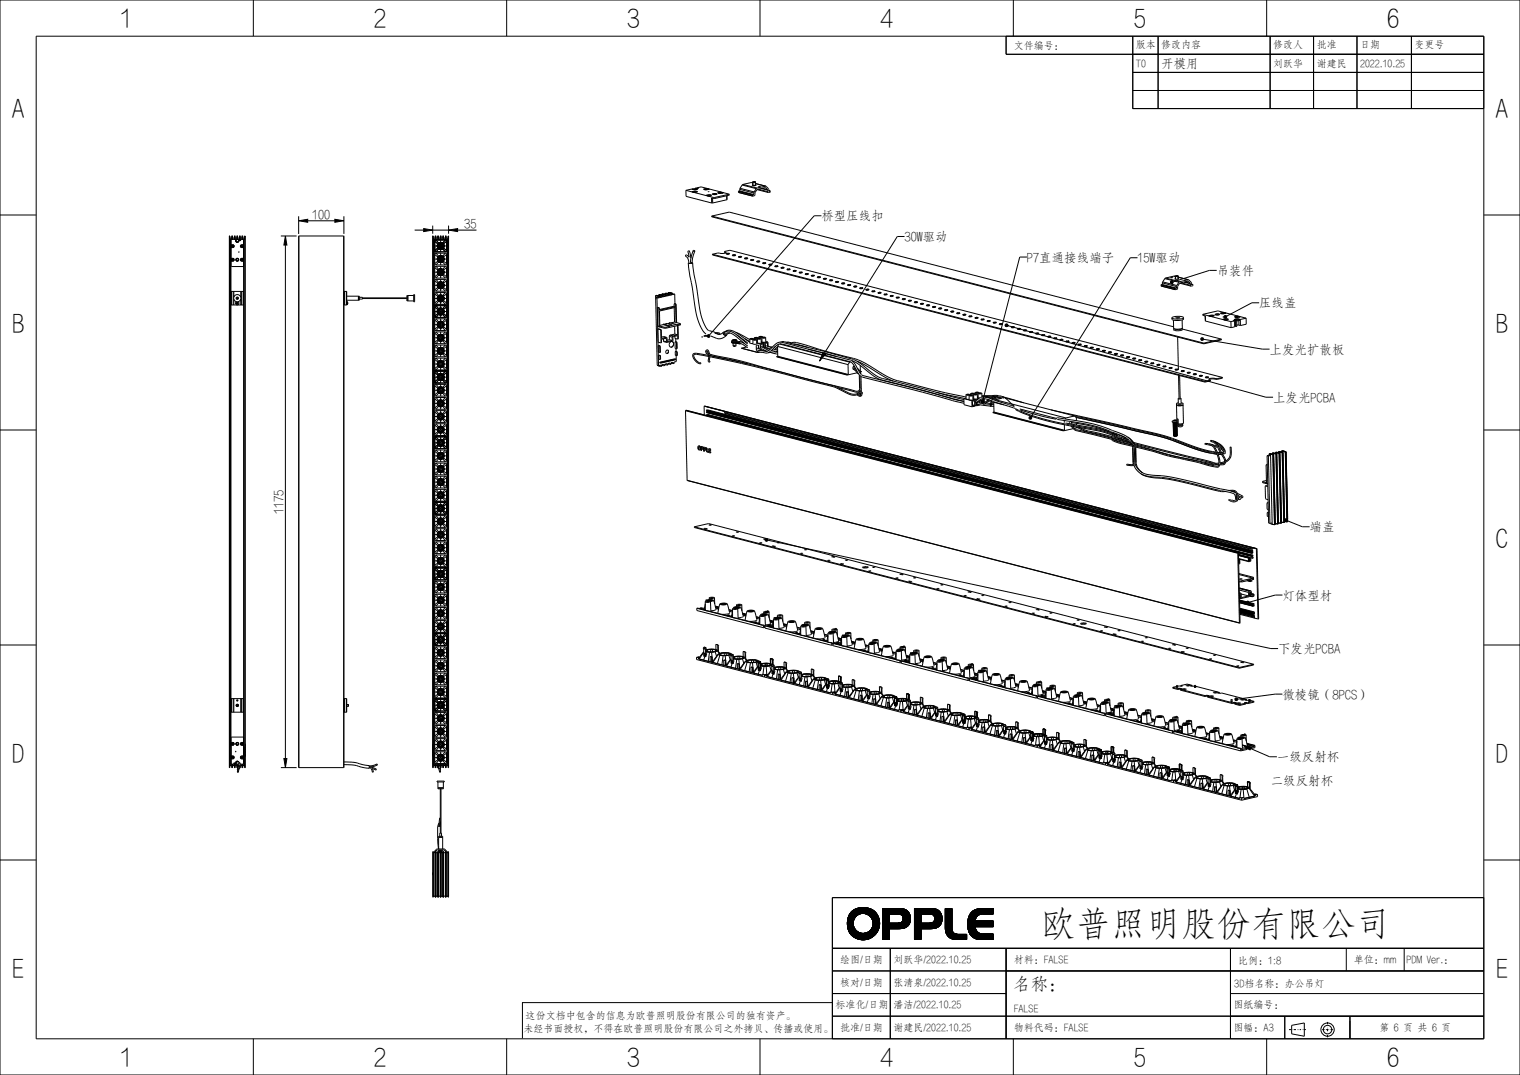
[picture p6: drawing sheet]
<svg xmlns="http://www.w3.org/2000/svg" width="420mm" height="297mm" viewBox="0 0 420 297" stroke-linecap="round" stroke-linejoin="round" font-family="sans-serif">
<defs><g id="words">
<text font-size="9.7" x="287.7" y="258.5">欧普照明股份有限公司</text>
<g font-size="6.9">
<text x="33.3" y="7.5">1</text>
<text x="103.3" y="7.5">2</text>
<text x="173.3" y="7.5">3</text>
<text x="243.1" y="7.5">4</text>
<text x="313.3" y="7.5">5</text>
<text x="383.3" y="7.5">6</text>
<text x="3.3" y="32.2">A</text>
<text x="413.3" y="32.2">A</text>
<text x="3.3" y="91.6">B</text>
<text x="413.3" y="91.6">B</text>
<text x="413.3" y="151">C</text>
<text x="3.2" y="210.6">D</text>
<text x="413.2" y="210.6">D</text>
<text x="3.2" y="270">E</text>
<text x="413.2" y="270">E</text>
<text x="33.3" y="294.5">1</text>
<text x="103.3" y="294.5">2</text>
<text x="173.3" y="294.5">3</text>
<text x="243.1" y="294.5">4</text>
<text x="313.3" y="294.5">5</text>
<text x="383.3" y="294.5">6</text>
</g>
<text font-size="4.8" x="280" y="273.5">名称：</text>
<g font-size="3.5">
<text x="320.9" y="18.8">开模用</text>
<text x="86.3" y="60.4">100</text>
<text x="128.2" y="62.9">35</text>
<text x="227" y="60.9">桥型压线扣</text>
<text x="249.9" y="66.6">30W驱动</text>
<text x="283.8" y="72.3">P7直通接线端子</text>
<text x="314.3" y="72.5">15W驱动</text>
<text x="336.2" y="76">吊装件</text>
<text x="347.9" y="84.9">压线盖</text>
<text x="350.8" y="97.7">上发光扩散板</text>
<text x="351.8" y="111">上发光PCBA</text>
<text x="78.2" y="142" transform="rotate(-90 78.2 142)">1175</text>
<text x="361.9" y="146.8">端盖</text>
<text x="354.4" y="165.7">灯体型材</text>
<text x="353.2" y="180.4">下发光PCBA</text>
<text x="354.3" y="193">微棱镜（8PCS）</text>
<text x="352.8" y="210.3">一级反射杯</text>
<text x="351.1" y="216.8">二级反射杯</text>
</g>
<g font-size="2.8">
<text x="280.1" y="13.5">文件编号：</text>
<text x="313.9" y="13.3">版本</text>
<text x="320.9" y="13.3">修改内容</text>
<text x="351.8" y="13.3">修改人</text>
<text x="363.8" y="13.3">批准</text>
<text x="375.8" y="13.3">日期</text>
<text x="390.9" y="13.3">变更号</text>
<text x="313.9" y="18.5">T0</text>
<text x="351.8" y="18.5">刘跃华</text>
<text x="363.8" y="18.5">谢建民</text>
<text x="375.8" y="18.5">2022.10.25</text>
<text x="232.1" y="266.1">绘图/日期</text>
<text x="246.9" y="266.1">刘跃华/2022.10.25</text>
<text x="280.1" y="266.1">材料：FALSE</text>
<text x="342.2" y="266.2">比例：1:8</text>
<text x="374.1" y="266.1">单位：mm</text>
<text x="388.7" y="266.2">PDM Ver.：</text>
<text x="232.1" y="272.4">核对/日期</text>
<text x="246.9" y="272.4">张清泉/2022.10.25</text>
<text x="341.1" y="272.6">3D档名称：办公吊灯</text>
<text x="145.2" y="281.5">这份文档中包含的信息为欧普照明股份有限公司的独有资产。</text>
<text x="230.9" y="278.6">标准化/日期</text>
<text x="246.9" y="278.6">潘洁/2022.10.25</text>
<text x="280.1" y="279.5">FALSE</text>
<text x="340.9" y="278.6">图纸编号：</text>
<text x="144.6" y="285">未经书面授权，不得在欧普照明股份有限公司之外拷贝、传播或使用。</text>
<text x="232.1" y="284.9">批准/日期</text>
<text x="246.9" y="284.9">谢建民/2022.10.25</text>
<text x="280.1" y="284.9">物料代码：FALSE</text>
<text x="340.9" y="284.9">图幅：A3</text>
<text x="381.1" y="284.7">第 6 页 共 6 页</text>
</g>
</g></defs>
<g fill="none" stroke="#000" stroke-width=".28">
<path d="M0 0h420v297h-420zM10 10h400v277h-400zM70 0v10M140 0v10M210 0v10M278 10v5h132M280 0v10M313 10v20h97M320 10v20M350 0v10M351 10v20M363 10v20"/>
<path d="M375 10v20M390 10v20M313 25h97M313 20h97M0 59.4h10M82.5 59.7v4.9M95 59.7v4.9M208.7 50.3h-.7M208.7 50.3v.9h-.3h-.3l-.1-.9M208.7 51.1l-.3 .2-.3-.2M227 59.6h-2l-28.9 32.9M410 59.4h10"/>
<path d="M63.5 66.1v-.3h4.1v.3M63.8 73.1h.1M63.8 66.1h3.5M64 65.8l.1 .3M64 65.8h.1M64.1 66.1h.1M64.1 65.3h.1M64.1 65.2l-.1 .6M64.1 65.3v.5M64.1 65.2h.1M64.1 65.2v.1M64.2 65.2h.1"/>
<path d="M64.2 65.2v.1M64.2 65.3v.5M64.2 65.3h.1M64.2 65.2l.1 .6M64.2 66.1h.1M64.3 66.1h.1M64.3 65.8h.1M64.3 66.1h-.1M64.3 65.8v.3M64.8 65.8v.3M64.8 65.8h.1M64.8 66.1h.1"/>
<path d="M64.8 65.3h.1M64.8 65.2v.6M64.8 65.2h.1M64.8 65.2v.1M64.9 65.2h.1M64.9 65.2v.1M64.9 65.3h.1M64.9 65.2l.1 .6M64.9 66.1h.1M65 66.1h.1M65 65.8l-.1 .3M65 65.8h.1"/>
<path d="M65 66.1h-.1M65.2 66.5h.1M65.5 65.8v.3M65.5 65.8h.1M65.5 66.1h.1M65.5 65.3h.1M65.5 65.2v.6M65.5 65.2h.1M65.5 65.2v.1M65.6 72.1h.1M65.6 65.2h.1M65.6 65.2v.1"/>
<path d="M65.6 65.3h.1M65.6 65.2l.1 .6M65.7 66.1h.1M65.7 65.8h.1M65.7 65.8v.3M65.8 72.1h.1M65.8 71.4h.1M65.8 72h.1M65.9 71.9h.1M65.9 66.5h.1M66.2 65.8v.3M66.2 65.8h.1"/>
<path d="M66.2 66.1h.1M66.2 65.3h.1M66.2 65.2v.6M66.2 65.2h.1M66.2 65.2v.1M66.3 65.2h.1M66.3 65.2v.1M66.3 65.3h.1M66.3 65.2l.1 .6M66.4 66.1h.1M66.4 65.8h.1M66.4 65.8v.3"/>
<path d="M66.9 65.8v.3M66.9 65.8h.1M66.9 66.1h.1M66.9 65.3h.1M66.9 65.2v.6M66.9 65.2v.1M66.9 65.2h.1M67 65.2l.1 .6M67 65.2v.1M67.1 65.3h.1M67.1 66.1h.1M67.1 65.8h.1"/>
<path d="M67.1 65.8v.3M67.3 73.1h.1M77.6 65.2h4.4M78.9 65.2l.4 2.5h-.9zM78.9 67.7v141.9M82.5 61l2.5-.4v.8zM85 61h7.5M92.5 60.6l2.5 .4-2.5 .4zM114.6 63.6h2.5M117.1 63.2l2.5 .4-2.5 .4zM119.6 62.3v2.3M119.6 63.6h4.3"/>
<path d="M119.7 66.1v-.3h4.1v.3M119.9 66.1h3.7M119.9 66.1h3.7v145h-3.7zM120 66.1h.1M120.1 76.4l.4 .4M120.1 72.8l.4 .4M120.1 69.2l.4 .4M120.1 66.7v2.5M120.1 70.3v2.5M120.1 73.9v2.5M120.1 77.6v2.5M120.1 77.6l.9 .7"/>
<path d="M120.1 73.9l.9 .7M120.1 70.3l.9 .7M120.1 66.7l.9 .7M120.1 78.8h.7M120.1 75.2h.7M120.1 71.6h.7M120.1 67.9h.7M120.2 65.8v.3M120.2 65.8h.1M120.3 65.8h-.1M120.3 65.3h.1M120.3 65.2l-.1 .6"/>
<path d="M120.3 65.2h.1M120.3 65.2v.1M120.4 65.2h.1M120.4 65.2v.1M120.4 65.3h.1M120.4 65.2l.1 .6M120.4 65.8h.1M120.5 65.8l-.1 .3M120.5 73.6l-.4 .3M120.5 77.2l-.4 .4M120.5 69.9l-.4 .4M120.5 66.3l-.4 .4"/>
<path d="M120.5 77.2l.7 .9M120.5 73.6l.7 .8M120.5 69.9l.7 .9M120.5 66.3l.7 .9M120.5 77.2h2.5M120.5 76.8h2.5M120.5 73.6h2.5M120.5 73.2h2.5M120.5 69.9h2.5M120.5 69.6h2.5M120.5 66.3h2.5M120.8 75.2l.2 .6"/>
<path d="M120.8 78.8l.2 .6M120.8 71.6l.2 .5M120.8 67.9l.2 .6M120.8 75.1v.1M120.8 78.7v.1M120.8 71.4v.2M120.8 67.8v.1M120.8 78.7h.1M120.8 71.4h.1M120.8 75.1h.1M120.8 67.8h.1M120.9 74.9l-.1 .2"/>
<path d="M120.9 78.5l-.1 .2M120.9 71.3l-.1 .1M120.9 67.7l-.1 .1M120.9 78.5h.1M120.9 71.3h.1M120.9 74.9h.1M120.9 67.7h.1M120.9 65.8l.1 .3M121 65.8h.1M121 65.3h.1M121 65.2l-.1 .6M121 65.2h.1"/>
<path d="M121 65.2v.1M121 75.8h.1M121 79.4l.2 .2M121 72.1l.2 .2M121 68.5h.1M121 74.6l-.1 .3M121 78.3l-.1 .2M121 71l-.1 .3M121 67.4l-.1 .3M121 68.5l-.9 .7M121 72.1l-.9 .7M121 75.8l-.9 .6"/>
<path d="M121 79.4l-.9 .7M121 78.3h.1M121 74.6h.1M121 71h.1M121 67.4h.1M121 67.4l-.2 .5M121 71l-.2 .6M121 74.6l-.2 .6M121 78.3l-.2 .5M121 75.8l.2 .2M121 68.5l.2 .2M121 72.1h.1"/>
<path d="M121 79.4h.1M121 67.4l-.2 .5 .2 .6M121.1 65.2h.1M121.1 65.2v.1M121.1 65.3h.1M121.1 65.2l.1 .6M121.1 65.8h.1M121.2 65.8v.3M121.2 74.5l-.2 .1M121.2 78.1l-.2 .2M121.2 70.8l-.2 .2M121.2 67.2l-.2 .2"/>
<path d="M121.2 74.4v.1M121.2 78.1h.1M121.2 70.8h.1M121.2 67.2h.1M121.2 76l.6 .1M121.2 79.6l.6 .2M121.2 72.3l.6 .2M121.2 68.7l.6 .2M121.2 68.7l-.7 .9M121.2 72.3l-.7 .9M121.2 76l-.7 .8M121.2 79.6l-.7 .8"/>
<path d="M121.2 74.4h.1M121.2 74.4l-.2 .2M121.2 68.7h.1M121.2 72.3h.1M121.2 76h.1M121.2 79.6h.1M121.2 67.2l.6-.2 .5 .2M121.2 68.7l.6 .2 .5-.2M121.7 65.8v.3M121.7 65.8h.1M121.7 65.3h.1M121.7 65.2v.6"/>
<path d="M121.7 65.2h.1M121.7 65.2v.1M121.8 67l-.6 .2M121.8 70.6l-.6 .2M121.8 74.3l-.6 .1M121.8 77.9l-.6 .2M121.8 77.9l.5 .2M121.8 74.3l.5 .1M121.8 70.6l.5 .2M121.8 67l.5 .2M121.8 66.3v.7M121.8 68.9v.7"/>
<path d="M121.8 69.9v.7M121.8 72.5v.7M121.8 73.6v.7M121.8 76.1v.7M121.8 77.2v.7M121.8 79.8v.6M121.8 65.2l.1 .6M121.8 65.2v.1M121.8 65.3h.1M121.9 65.8h.1M121.9 65.8v.3M122.3 68.7l-.5 .2"/>
<path d="M122.3 72.3l-.5 .2M122.3 76l-.5 .1M122.3 79.6l-.5 .2M122.3 78.1l.2 .2M122.3 74.4l.2 .2M122.3 70.8l.2 .2M122.3 67.2l.2 .2M122.3 79.6h.1M122.3 76h.1M122.3 72.3h.1M122.3 68.7h.1M122.3 67.2h.1"/>
<path d="M122.3 70.8h.1M122.3 74.4h.1M122.3 78.1h.1M122.3 79.6l.7 .8M122.3 76l.7 .8M122.3 72.3l.7 .9M122.3 68.7l.7 .9M122.4 79.6h-.1M122.4 72.3h-.1M122.4 65.8v.3M122.4 65.8h.1M122.4 65.3h.1"/>
<path d="M122.4 65.2v.6M122.4 65.3v.5M122.4 65.2h.1M122.4 65.2v.1M122.5 67.4l.2 .5-.2 .6M122.5 68.5l-.2 .2M122.5 72.1l-.2 .2M122.5 75.8l-.2 .2M122.5 79.4l-.2 .2M122.5 78.3l.2 .5M122.5 74.6l.2 .6M122.5 71l.2 .6"/>
<path d="M122.5 67.4l.2 .5M122.5 79.4h.1M122.5 75.8h.1M122.5 72.1h.1M122.5 68.5h.1M122.5 79.4l-.1 .2M122.5 72.1l-.1 .2M122.5 67.4h.1M122.5 71h.1M122.5 74.6h.1M122.5 78.3h.1M122.5 79.4l.9 .7"/>
<path d="M122.5 75.8l.9 .6M122.5 72.1l.9 .7M122.5 68.5l.9 .7M122.5 65.2h.1M122.5 65.2v.1M122.5 65.3h.1M122.5 65.2l.1 .6M122.6 65.8h.1M122.6 65.8v.3M122.7 71.9l-.2 .2M122.7 75.5l-.2 .3M122.7 79.1l-.2 .3"/>
<path d="M122.7 68.2l-.2 .3M122.7 75.5h.1M122.7 79.1h.1M122.7 71.9h.1M122.7 68.2h.1M122.7 71.7v.2M122.7 75.3v.2M122.7 79v.1M122.7 68.1v.1M122.7 75.3h.1M122.7 79h.1M122.7 71.7h.1"/>
<path d="M122.7 68.1h.1M122.7 67.9h.7M122.7 67.9l-.2 .6M122.7 71.6l-.2 .5M122.7 75.2l-.2 .6M122.7 78.8l-.2 .6M122.7 78.8h.7M122.7 75.2h.7M122.7 71.6h.7M122.7 71.6v.1M122.7 75.2v.1M122.7 78.8v.2"/>
<path d="M122.7 67.9v.2M123 77.2l.4 .4M123 73.6l.4 .3M123 66.3l.4 .4M123 69.9l.4 .4M123 66.3l-.7 .9M123 69.9l-.7 .9M123 73.6l-.7 .8M123 77.2l-.7 .9M123.1 65.8h.1M123.1 65.3h.1M123.1 65.2v.9"/>
<path d="M123.1 65.2h.1M123.1 65.2v.1M123.2 65.2h.1M123.2 65.2v.1M123.2 65.3h.1M123.2 65.2l.1 .9M123.3 65.8h.1M123.4 72.8l-.4 .4M123.4 76.4l-.4 .4M123.4 69.2l-.4 .4M123.4 66.7l-.9 .7M123.4 70.3l-.9 .7"/>
<path d="M123.4 73.9l-.9 .7M123.4 77.6l-.9 .7M123.4 66.7v2.5M123.4 70.3v2.5M123.4 73.9v2.5M123.4 77.6v2.5M123.5 66.1h.1M123.9 63.6l2.5-.4v.8zM123.9 62.3v2.3M126.4 63.6h5.3M190 69.5l.4 1.6-.7-.7-.3 .3 .7 .7 .2 1.2M190 69.5l.5-.2 .4 2.1"/>
<path d="M190 69.5h.1M190.2 72.7l.3 2.7 .9 5a28.4 28.4 0 0 0 2.3 10.1l.7 1.1 .7 .7M190.3 72.6l-.1 .1M190.3 72.6l.5 .1M190.8 72.7h.1M190.8 72.5v.2M190.9 71.4l-.1 1.1M191 72.5l-.1 .1M191 72.5h-.2M191 72.5l.3 .1M191.3 72.6l-.5 .1M191.3 72.6h.1"/>
<path d="M191.4 72.6l1.3 8.4a23.7 23.7 0 0 0 2.2 9.2l.6 .8 .6 .4M191.4 72.6l-1.2 .1M191.6 69.2l-.7 2.2M191.6 69.2l.4 .2M192 69.4l-.6 1.8-.1 1.4M196.9 70.2v.2l136.1 35.2M196.9 70.2l136.1 35.2M200.2 69.5l.1 .3M200.2 69.5l1.5-.4 123.9 32M200.2 69.5v.1M200.2 69.6h.1M200.3 69.6v.2"/>
<path d="M200.3 69.6h.1M200.3 69.8h.1M200.4 69.6l.2 .2-.4 .2-1.8-.1-1.5 .3M200.4 69.6v.2M200.4 69.8l.2 .1M200.7 70.2l.4 .1M200.7 70.1h.3M200.7 70.1v.1M200.8 70l-.1 .1M200.8 70.2h-.1M201 70.1h.1M201.1 70.1h.1"/>
<path d="M201.1 70.1v.2M201.2 69.9l-.5 .1M201.2 69.9h.1M201.3 69.9l.2 .1M201.5 70h.1M201.5 70l-.4 .1M201.6 70l-.5 .3M201.6 70h-.1M202.4 70.5l.3 .2M202.4 70.5h.1M202.4 70.5l.3 .1M202.5 70.5h-.1"/>
<path d="M202.5 70.5h.1M202.7 70.6v.1M202.9 70.4h.1M202.9 70.4l-.4 .1M202.9 70.4h.3M203.2 70.4l.1 .1M203.2 70.5l-.5 .1M203.3 70.5l-.6 .2M204 70.9v.2M204 70.9h.1M204 71.1l.4 .1M204.1 70.9l.3 .1"/>
<path d="M204.1 70.9h.1M204.1 71l-.1 .1M204.4 71h.1M204.4 71v.2M204.5 70.8l-.4 .1M204.6 70.8h-.1M204.6 70.8l.3 .1M204.8 70.9h.1M204.8 70.9l-.4 .1M204.9 70.9v.1l-.5 .2M205.7 71.3l.4 .3M205.7 71.3l.1 .1"/>
<path d="M205.8 71.4h.2M205.8 71.3h.1M205.8 71.3h-.1M205.8 71.3v.1M206 71.4h.1M206.1 71.4v.2M206.2 71.2h.1M206.2 71.2l-.4 .1M206.3 71.2h-.1M206.3 71.2l.3 .1M206.3 71.2h.1M206.6 71.3h.1"/>
<path d="M206.6 71.3l-.5 .1M206.6 71.3l-.5 .3M207.4 71.9l.4 .1M207.4 71.8l.3 .1M207.4 71.8v.1M207.5 71.8h-.1M207.5 71.9h-.1M207.7 71.9h.1M207.8 71.9h.1M207.8 71.9v.1M207.8 71.9h-.1M207.9 71.7l-.5 .1"/>
<path d="M207.9 71.7h.1M208 71.7h.2M208.2 71.7v.1M208.2 71.8l-.4 .1M208.2 71.7h.1M208.3 71.7l-.5 .3M208.3 71.7l-.1 .1M209.1 72.2l.3 .2M209.1 72.2h.1M209.1 72.2l.3 .1M209.2 72.2h-.1M209.2 72.2h.1"/>
<path d="M209.4 72.3h.1M209.4 72.3v.1M209.5 72.3h-.1M209.6 72.1h.1M209.6 72.1l-.4 .1M209.6 72.1l.3 .1M209.7 72.1h.1M209.9 72.2h.1M209.9 72.2l.1 .1-.6 .1M209.9 72.2l-.4 .1M210.7 72.6v.2M210.7 72.6l.1 .1"/>
<path d="M210.7 72.8l.4 .1M210.8 72.7h.3M210.8 72.6v.1M210.8 72.8h-.1M211.1 72.7h.1M211.1 72.7v.2M211.2 72.7h-.1M211.2 72.5l-.4 .1M211.3 72.5h-.1M211.3 72.5l.3 .1M211.5 72.6h.1M211.5 72.6l-.4 .1"/>
<path d="M211.6 72.6h.1M211.6 72.6l-.5 .3M212.4 73.1l.4 .2M212.4 73.1h.1M212.5 73.1l.2 .1M212.5 73.1h.1M212.5 73.1h-.1M212.8 73.2h.1M212.8 73.2v.1M212.9 73h.1M212.9 73l-.4 .1M213 73h-.1"/>
<path d="M213 73h.3M213 73h.1M213.3 73v.1M213.3 73h.1M213.3 73.1l-.5 .1M213.3 73l-.5 .3M214.1 73.7h.4M214.1 73.5l.3 .1M214.1 73.5v.2M214.2 73.5h.1M214.2 73.6l-.1 .1M214.4 73.6h.1"/>
<path d="M214.5 73.6h.1M214.5 73.6v.1M214.5 73.6h-.1M214.6 73.4l-.5 .1M214.7 73.4h-.1M214.7 73.4l.2 .1M214.9 73.5h.1M214.9 73.5l-.4 .1M215 73.5l-.5 .2M215 73.5h-.1M215.8 73.9l.3 .3M215.8 73.9l.1 .1"/>
<path d="M215.8 74h.3M215.9 73.9h-.1M215.9 73.9h.1M215.9 73.9v.1M216.1 74v.2M216.2 74h-.1M216.3 73.8h.1M216.3 73.8l-.4 .1M216.3 73.8l.3 .1M216.4 73.8h.1M216.6 73.9h.1M216.6 73.9l.1 .2-.6 .1"/>
<path d="M216.6 73.9l-.4 .1M217.4 74.4l.1 .1M217.4 74.4h.1M217.5 74.5l.3 .1M217.5 74.4l.3 .1M217.5 74.4h.1M217.5 74.5h.1M217.8 74.5h.1M217.8 74.5v.1M217.9 74.5h-.1M218 74.3l-.5 .1M218 74.3h.1"/>
<path d="M218 74.3h.3M218.2 74.3h.1M218.3 74.4l-.5 .1M218.3 74.3h.1M218.3 74.3l-.1 .1M218.3 74.3l-.5 .3M219.1 74.8l.4 .2M219.1 74.8h.1M219.2 74.8l.2 .1M219.2 74.8h.1M219.2 74.8h-.1M219.5 74.9h.1"/>
<path d="M219.5 74.9v.1M219.6 74.7h.1M219.6 74.7l-.4 .1M219.7 74.7h-.1M219.7 74.7l.3 .1M219.7 74.7h.1M220 74.8h.1M220 74.8l-.5 .1M220 74.8l-.5 .2M220.8 75.4l.4 .1M220.8 75.2l.3 .1M220.8 75.2v.2"/>
<path d="M220.9 75.2v.1M220.9 75.4h-.1M221.1 75.3h.1M221.2 75.3h.1M221.2 75.3v.2M221.2 75.3h-.1M221.6 75.2h.1M221.6 75.2l-.4 .1M221.6 75.2h-.8M221.7 75.2l-.5 .3M221.7 75.2h-.1M222.5 75.7l.3 .2"/>
<path d="M222.5 75.7h.1M222.6 75.7l.2 .1M222.6 75.6l-.1 .1M222.6 75.6h.1M222.6 75.6v.1M222.8 75.8v.1M222.9 75.7l-.1 .1M223 75.6h-.1M223 75.6l-.4 .1M223 75.5h.1M223 75.5v.1M223 75.6h.3"/>
<path d="M223.1 75.6h.1M223.3 75.6v.1M223.3 75.6l.1 .2-.6 .1M223.3 75.7l-.4 .1M224.1 76.1l.1 .1M224.1 76.1h.1M224.2 76.2l.3 .1M224.2 76.1l.3 .1M224.2 76.1h.1M224.2 76.2h.1M224.5 76.2h.1M224.5 76.2v.1"/>
<path d="M224.7 76l-.5 .1M224.7 76h.1M224.7 76l.3 .1M225 76.1h-.1M225 76.1l-.5 .1M225 76.1h.1M225 76.1l-.5 .2M225.8 76.5l.4 .3M225.8 76.5l.1 .1M225.9 76.6h.2M225.9 76.5h-.1M225.9 76.5v.1"/>
<path d="M225.9 76.5h.1M226.2 76.6h.1M226.2 76.6v.2M226.3 76.4h.1M226.3 76.4l-.4 .1M226.4 76.4h-.1M226.4 76.4l.3 .1M226.4 76.4h.1M226.7 76.5h.1M226.7 76.5l-.5 .1M226.7 76.5l-.5 .3M227.5 77.1l.4 .1"/>
<path d="M227.5 77l.3 .1M227.6 77l-.1 .1M227.6 77h.1M227.6 77.1h-.1M227.8 77h.1M227.8 77.1h.1M227.9 77.1v.1M227.9 77.1h.1M228.3 76.9h.1M228.3 77l-.4 .1M228.3 76.9l.1 .2-.5 .1M228.3 76.9l-.8 .1"/>
<path d="M229.2 77.4l.3 .2M229.2 77.4h.1M229.3 77.4l.2 .1M229.3 77.4h-.1M229.3 77.4h.1M229.5 77.5v.1M229.6 77.5h-.1M229.7 77.3h-.1M229.7 77.3l-.4 .1M229.7 77.3h.1M229.7 77.3l.3 .1M229.8 77.3h.1"/>
<path d="M230 77.4h.1M230 77.4l.1 .1-.6 .1M230 77.4l-.4 .1M230.8 77.8l.1 .2M230.8 77.8h.1M230.9 78l.3 .1M230.9 77.8l.3 .1M230.9 77.8h.1M230.9 78h.1M231.2 77.9h.1M231.2 77.9v.2M231.4 77.7l-.5 .1"/>
<path d="M231.4 77.7h.1M231.4 77.7l.3 .1M231.7 77.8h-.1M231.7 77.8l-.5 .1M231.7 77.8h.1M231.7 77.8l-.5 .3M232.5 78.3l.4 .2M232.5 78.3h.1M232.6 78.3h.3M232.6 78.2h.1M232.6 78.2l-.1 .1M232.9 78.3v.1"/>
<path d="M232.9 78.4v.1M233 78.2h.1M233.1 78.1l-.1 .1M233.1 78.2h.1M233.1 78.2h-.1M233.4 78.2v.1M233.4 78.2h.1M233.4 78.2l-.5 .2M233.4 78.2h-.8M233.4 78.2l-.5 .3M234.2 78.8l.4 .1M234.2 78.7l.3 .1"/>
<path d="M234.3 78.7l-.1 .1M234.3 78.7h.1M234.3 78.8h-.1M234.5 78.8h.1M234.6 78.8v.1M234.6 78.8h.1M234.6 78.8h-.1M235 78.7h.1M235 78.7l-.4 .1M235 78.6l.1 .2-.5 .1M235 78.6l-.8 .1M235.9 79.1l.3 .3"/>
<path d="M235.9 79.1h.1M236 79.1l.2 .1M236 79.1h-.1M236 79.1v.1M236 79.1h.1M236.2 79.2v.2M236.3 79.2h-.1M236.4 79h.1M236.4 79l-.4 .1M236.4 79l.3 .1M236.5 79h.1M236.7 79.1h.1"/>
<path d="M236.7 79.1l.1 .1-.6 .2M236.7 79.1l-.4 .1M237.6 79.6v.1M237.6 79.6h.1M237.6 79.7l.3 .1M237.6 79.6l.3 .1M237.6 79.7h.1M237.9 79.6h.1M237.9 79.7v.1M237.9 79.6v.1M238.1 79.4l-.5 .1M238.1 79.4v.1"/>
<path d="M238.1 79.4l.3 .1M238.4 79.5h.1M238.4 79.6h-.5M238.4 79.5l-.1 .1M238.4 79.5l-.5 .3M239.2 80l.4 .2M239.2 80h.1M239.3 80h.1M239.3 80h-.1M239.7 79.9h.1M239.8 79.9h-.1M239.8 79.9h.1"/>
<path d="M239.8 79.9l.3 .1M240.1 80h-.8M240.1 80h.1M240.1 80l-.5 .1M240.1 80l-.5 .2M249.9 65.3h-2l-20.1 32.4M283.8 71h-2l-10.2 39.6M314.3 71.2h-2l-27.4 43.9M323.4 77.8l.3-.2 .3 .1 .2 .3-.2 .3-.3 .1-.3-.2zM324.8 76.3l.1 .9M324.9 77.1h-.1M325.5 76.3h-.7"/>
<path d="M325.5 76.3v.8M325.5 77.1h.1M336.2 74.7h-2l-10 3.2M65.3 83.4a.48 .48 0 0 0-.1 .7 .48 .48 0 0 0 .7 0 .48 .48 0 0 0-.1-.7M65.4 83.7l.2-.1 .2 .2-.3 .1zM95.8 84.2h.1M95.8 83.3h.1M95.9 83.3l.1 .2M95.9 83.3v.9M96 84l-.1 .2M96 83.5l.1 .1M96 83.5v.5"/>
<path d="M96.1 83.6h.1M96.1 83.7v.1M96.1 83.9h.1M96.1 83.8h.1M96.1 83.7h.1M96.1 83.9l-.1 .1M96.1 83.6v.1M119.9 84.2h3.7M120.1 98.2l.4 .4M120.1 94.6l.4 .3M120.1 90.9l.4 .4M120.1 87.3l.4 .4"/>
<path d="M120.1 83.7l.4 .4M120.1 80.1l.4 .3M120.1 81.2v2.5M120.1 84.2v.1M120.1 84.8v2.5M120.1 88.4v2.5M120.1 92.1v2.5M120.1 95.7v2.5M120.1 99.3v2.5M120.1 99.3l.9 .7M120.1 95.7l.9 .7M120.1 92.1l.9 .7"/>
<path d="M120.1 88.4l.9 .7M120.1 96.9h.7M120.1 84.8l.9 .7M120.1 81.2l.9 .7M120.1 93.3h.7M120.1 89.7h.7M120.1 86.1h.7M120.1 82.4h.7M120.5 98.9l-.4 .4M120.5 95.3l-.4 .4M120.5 91.7l-.4 .4M120.5 88.1l-.4 .3"/>
<path d="M120.5 84.4l-.4 .4M120.5 80.8l-.4 .4M120.5 98.9l.7 .9M120.5 95.3l.7 .9M120.5 91.7l.7 .9M120.5 88.1l.7 .8M120.5 84.4l.7 .9M120.5 80.8l.7 .9M120.5 98.9h2.5M120.5 98.6h2.5M120.5 95.3h2.5M120.5 94.9h2.5"/>
<path d="M120.5 91.7h2.5M120.5 91.3h2.5M120.5 88.1h2.5M120.5 87.7h2.5M120.5 84.4h2.5M120.5 84.1h2.5M120.5 80.8h2.5M120.5 80.4h2.5M120.8 82.4l.2 .6M120.8 93.3l.2 .6M120.8 96.9l.2 .6M120.8 89.7l.2 .6"/>
<path d="M120.8 86.1l.2 .5M120.8 93.2v.1M120.8 85.9v.2M120.8 82.3v.1M120.8 93.2h.1M120.8 85.9h.1M120.8 82.3h.1M120.9 96.7l-.1 .2M120.9 93l-.1 .2M120.9 89.4l-.1 .3M120.9 85.8l-.1 .1M120.9 82.2l-.1 .1"/>
<path d="M120.9 96.7h.1M120.9 93h.1M120.9 89.4h.1M120.9 85.8h.1M120.9 82.2h.1M121 97.5h.1M121 93.9l.2 .2M121 96.4l-.1 .3M121 92.8l-.1 .2M121 90.3h.1M121 83h.1M121 86.6l.2 .2"/>
<path d="M121 89.1l-.1 .3M121 85.5l-.1 .3M121 81.9l-.1 .3M121 83l-.9 .7M121 86.6l-.9 .7M121 90.3l-.9 .6M121 93.9l-.9 .7M121 97.5l-.9 .7M121 96.4h.1M121 92.8h.1M121 89.1h.1M121 85.5h.1"/>
<path d="M121 81.9h.1M121 81.9l-.2 .5M121 85.5l-.2 .6M121 89.1l-.2 .6M121 92.8l-.2 .5M121 96.4l-.2 .5M121 97.5l.2 .2M121 90.3l.2 .2M121 83l.2 .2M121 86.6h.1M121 93.9h.1M121 85.5l-.2 .6 .2 .5"/>
<path d="M121.2 99.8l-.2 .2M121.2 92.6l-.2 .2M121.2 85.3l-.2 .2M121.2 99.8h.1M121.2 96.2l-.2 .2M121.2 92.6h.1M121.2 97.7l.6 .2M121.2 94.1l.6 .2M121.2 88.9l-.2 .2M121.2 81.7l-.2 .2M121.2 85.3h.1M121.2 90.5l.6 .1"/>
<path d="M121.2 86.8l.6 .2M121.2 83.2l.6 .2M121.2 83.2l-.7 .9M121.2 86.8l-.7 .9M121.2 90.5l-.7 .8M121.2 94.1l-.7 .8M121.2 97.7l-.7 .9M121.2 96.2h.1M121.2 88.9h.1M121.2 81.7h.1M121.2 83.2h.1M121.2 86.8h.1"/>
<path d="M121.2 90.5h.1M121.2 94.1h.1M121.2 97.7h.1M121.2 85.3l.6-.2 .5 .2M121.2 86.8l.6 .2 .5-.2M121.4 93.5l.3 .3M121.4 93.5h.1M121.6 93.2l.1 .1M121.6 93.2h.1M121.7 93.8l-.1 .4M121.7 93.8h.1M121.7 97.1l.1-.3-.4-.1-.1 .3 .8 .2 .1-.3-.4-.1-.1 .3"/>
<path d="M121.7 93.7h-.1M121.7 85.9l.1 .4M121.7 93.3v.5M121.7 93.1l-.3 .4M121.7 93.1v.2M121.7 92.4v.7M121.8 81.5l-.6 .2M121.8 85.1l-.6 .2M121.8 88.8l-.6 .1M121.8 92.4l-.6 .2M121.8 96l-.6 .2M121.8 99.6l-.6 .2"/>
<path d="M121.8 99.6l.5 .2M121.8 96l.5 .2M121.8 92.4l.5 .2M121.8 88.8l.5 .1M121.8 85.1l.5 .2M121.8 81.5l.5 .2M121.8 92.4h.3M121.8 85.1l.3 .1M121.8 80.8v.7M121.8 83.4v.7M121.8 84.4v.7M121.8 87v.7"/>
<path d="M121.8 88.1v.7M121.8 90.6v.7M121.8 91.7v.7M121.8 94.3v.6M121.8 95.3v.7M121.8 97.9v.7M121.8 98.9v.7M121.8 90.2v.4M121.8 90.1v.1M121.8 89.7l-.2 .1M121.8 89.6v.5M121.8 89.6l-.2 .2"/>
<path d="M121.8 89.5l-.1-.2-.3 .2 .4 .6M121.8 89.3v.3M121.8 89.2v.1M121.9 88.8l-.1 .4M121.9 85.8l-.6 .2 .1 .4 .5-.2-.2-.3M121.9 84.2v.1M121.9 85.1v1.9M121.9 92.4l-.1 1.9M121.9 90.1v.5M121.9 90.1h.1M121.9 89.3v.8M121.9 89.3h.1"/>
<path d="M121.9 88.8v.5M121.9 85.2v1.8M122 93.7v.5M122 93.7h.1M122 92.4v1.3M122.1 87h-.3M122.1 92.4l.2 .2M122.1 85.2l.2 .1M122.1 89.4v1.2M122.1 89.4h.1M122.1 88.8v.6M122.1 84.2v.1"/>
<path d="M122.1 85.2v1.7M122.1 93.6v.6M122.1 93.6h.1M122.2 92.5l-.1 1M122.2 88.9v1.6M122.3 84.2v.1M122.3 85.3v1.5M122.3 83.2l-.5 .2M122.3 86.8l-.5 .2M122.3 90.5l-.5 .1M122.3 94.1l-.5 .2M122.3 97.7l-.5 .2"/>
<path d="M122.3 99.8l.2 .2M122.3 96.2l.2 .2M122.3 92.6l.2 .2M122.3 88.9l.2 .2M122.3 85.3l.2 .2M122.3 81.7l.2 .2M122.3 97.7h.1M122.3 94.1h.1M122.3 90.5h.1M122.3 86.8h.1M122.3 83.2h.1M122.3 86.8l-.2 .2"/>
<path d="M122.3 81.7h.1M122.3 85.3h.1M122.3 88.9h.1M122.3 92.6h.1M122.3 96.2h.1M122.3 99.8h.1M122.3 97.7l.7 .9M122.3 94.1l.7 .8M122.3 90.5l.7 .8M122.3 86.8l.7 .9M122.3 83.2l.7 .9M122.4 94.1h-.1"/>
<path d="M122.4 86.8h-.1M122.5 85.5l.2 .6-.2 .5M122.5 83l-.2 .2M122.5 86.6l-.2 .2M122.5 90.3l-.2 .2M122.5 93.9l-.2 .2M122.5 97.5l-.2 .2M122.5 96.4l.2 .5M122.5 92.8l.2 .5M122.5 89.1l.2 .6M122.5 85.5l.2 .6M122.5 81.9l.2 .5"/>
<path d="M122.5 97.5h.1M122.5 93.9h.1M122.5 90.3h.1M122.5 86.6h.1M122.5 83h.1M122.5 93.9l-.1 .2M122.5 86.6l-.1 .2M122.5 81.9h.1M122.5 85.5h.1M122.5 89.1h.1M122.5 92.8h.1M122.5 96.4h.1"/>
<path d="M122.5 97.5l.9 .7M122.5 93.9l.9 .7M122.5 90.3l.9 .6M122.5 86.6l.9 .7M122.5 83l.9 .7M122.7 97.2l-.2 .3M122.7 93.6l-.2 .3M122.7 90l-.2 .3M122.7 82.7l-.2 .3M122.7 86.4l-.2 .2M122.7 97.2h.1M122.7 93.6h.1"/>
<path d="M122.7 90h.1M122.7 86.4h.1M122.7 82.7h.1M122.7 97.1v.1M122.7 93.5v.1M122.7 86.2v.2M122.7 97.1h.1M122.7 93.5h.1M122.7 86.2h.1M122.7 86.1h.7M122.7 82.4l-.2 .6M122.7 86.1l-.2 .5"/>
<path d="M122.7 89.7l-.2 .6M122.7 93.3l-.2 .6M122.7 96.9l-.2 .6M122.7 96.9h.7M122.7 93.3h.7M122.7 89.7h.7M122.7 82.4h.7M122.7 96.9v.2M122.7 93.3v.2M122.7 89.7v.3M122.7 82.4v.3M122.7 86.1v.1"/>
<path d="M123 98.9l.4 .4M123 95.3l.4 .4M123 91.7l.4 .4M123 88.1l.4 .3M123 84.4l.4 .4M123 80.8l.4 .4M123 80.8l-.7 .9M123 84.4l-.7 .9M123 88.1l-.7 .8M123 91.7l-.7 .9M123 95.3l-.7 .9M123 98.9l-.7 .9"/>
<path d="M123.4 98.2l-.4 .4M123.4 94.6l-.4 .3M123.4 90.9l-.4 .4M123.4 83.7l-.4 .4M123.4 87.3l-.4 .4M123.4 80.1l-.4 .3M123.4 81.2l-.9 .7M123.4 84.8l-.9 .7M123.4 88.4l-.9 .7M123.4 92.1l-.9 .7M123.4 95.7l-.9 .7M123.4 99.3l-.9 .7"/>
<path d="M123.4 81.2v2.5M123.4 84.2v.1M123.4 84.8v2.5M123.4 88.4v2.5M123.4 92.1v2.5M123.4 95.7v2.5M123.4 99.3v2.5M181.2 82.3l.3 .1M181.2 81.7h.1M181.2 81.7l.4 19.2 .4 .1M181.2 81.7v.6M181.2 81.6v.1"/>
<path d="M181.2 81.6h.1M181.3 81.7l.5 .1M181.4 81.6h.1M181.4 81.6l.6 .1M181.4 81.6h-.2M181.5 82.4l.5 18.6M181.6 85l.2 5.1M181.6 85h.5M181.6 85l.4 .1M181.8 90.1l1.7 .6M181.8 90.1l.4 .1M181.8 81.8v.3"/>
<path d="M181.8 81.8l.3 .1M181.8 90.9l.1 3.7 .7 .1M181.8 90.9l.7 .2M181.8 90.9l.9 .2M181.8 82.1l.3 .1M181.8 82.1l-.6 .2M181.8 81.8h.1M181.8 81.8h.3M181.9 95.5v1.8l.4 .1M181.9 95.5l.3 .1M181.9 95.5h.5M181.9 98.2l.1 1 .4 .1"/>
<path d="M181.9 98.2l.4 .1M181.9 98.2h.5M182 85.1v.1M182 81.7l.3 .1M182 81.7l-.2 .1M182 81.7h.1M182 85.2l.2 5M182.1 81.5v.2M182.1 81.5h.1M182.1 81.9h.1M182.1 81.8l.1 .1M182.1 81.4v.1"/>
<path d="M182.1 81.4h.1M182.1 81.5l.5 .1M182.1 81.9l.1 .3M182.2 82.2h.1M182.1 85l.1 .1M182.1 85l-.1 .1M182.2 81.9h-.1M182.2 82.2l-.7 .2M182.2 85.1l-.2 .1M182.2 95.6l.1 .1M182.3 81.4h.1M182.3 98.3v.1"/>
<path d="M182.3 95.7v1.6M182.3 81.4l.6 .1M182.3 81.4l-.2 .1M182.3 81.8h.1M182.3 81.8h-.2M182.3 81.8l.1 .1M182.3 90.1l1.2 .3M182.3 97.3v.1M182.3 98.4l.1 .9M182.4 81.8v.1M182.4 81.9h-.2M182.4 81.9h.1"/>
<path d="M182.4 81.9v.3M182.4 82.2h.1M182.4 95.5v.2M182.4 95.5l-.2 .1M182.4 98.2l.1 .1M182.4 98.2l-.1 .1M182.4 95.7l.1 1.6M182.4 95.7h-.1M182.5 97.3l-.2 .1M182.5 97.3h-.2M182.5 91.1l.1 .1M182.5 98.3v.9l-.1 .1"/>
<path d="M182.5 98.3l-.2 .1M182.6 91.2l.1 3.4M182.6 81.6v.3M182.6 81.6l.3 .1M182.6 81.6h.1M182.6 81.9l.4 .1M182.6 81.9l-.2 .1M182.7 94.6l-.1 .1M182.7 91.1v.1M182.7 91.1h-.2M182.7 91.2l.1 2.3 1.3-.3M182.7 91.2h-.1"/>
<path d="M182.8 94.6l-.2 .1M182.8 94.6h-.1M182.9 81.5l.3 .1M182.9 81.5l-.3 .1M182.9 81.5h.1M182.9 81.3h.1M182.9 81.3v.2v-.2M182.9 81.7l.1 .1M182.9 81.7h.1M182.9 81.6l.1 .2M183 81.3h.1M183 81.3h-.1"/>
<path d="M183 81.3l.5 .1M183 81.8h.1M183 81.8v.2M183 82h.1M183 82l-.6 .2M183.1 81.2h.1M183.1 81.2l.6 .1M183.1 81.2l-.1 .1M183.2 81.6h.1M183.2 81.6h-.3M183.2 81.6v.1M183.2 81.7h.1"/>
<path d="M183.2 81.7l-.2 .1M183.2 81.7v.3M183.2 82h.1M183.3 93l.9 .2M183.3 93l.8 .2M183.3 93l-.5 .1M183.3 93.6l.1 .6M183.4 94.2l.9 .4M183.4 94.2l.7 .2M183.5 81.4v.4M183.5 81.4l.3 .1M183.5 81.4h.1"/>
<path d="M183.5 81.8l.4 .1M183.5 81.8h-.3M183.5 90.4h.6v.3M183.5 90.4v.3M183.7 81.3l.3 .1M183.7 81.3l-.2 .1M183.7 81.3h.1M183.8 81.1h.1M183.8 81.1v.2M183.8 81.5v.1M183.8 81.5h.1M183.8 81.4l.1 .2"/>
<path d="M183.8 81.1l.6 .1M183.8 81.6l.1 .3M183.9 81.6h-.1M183.9 81.9l-.7 .1M183.9 93.5h.2M184 81h.1M184 81l.6 .1M184 81l-.2 .1M184 81.4h.1M184 81.4h-.2M184 81.4l.1 .1M184.1 81.4v.1"/>
<path d="M184.1 81.5h.1M184.1 90.7h-.6M184.1 81.5l-.2 .1M184.1 93.2h.1M184.1 81.5v.3M184.1 81.8h.1M184.1 93.5l-1.3 .2v.9M184.1 93.5v.9M184.1 94.4l.2 .2M184.2 93.2l.1 1.2 1.5-.3M184.3 81.2l.1 .4M184.3 81.2l.3 .1"/>
<path d="M184.3 81.2h.1M184.4 81.6l.3 .1M184.4 81.6h-.3M184.4 81.2l.3 .1M184.6 81.1l.3 .1M184.6 81.1l-.2 .1M184.6 81.1h.1M184.6 81h.1M184.6 81v.1M184.6 81.3l.1 .1M184.6 80.9h.1M184.7 81.3v.1"/>
<path d="M184.7 81.3h-.1M184.7 80.9h.1M184.7 80.9l-.1 .1M184.7 80.9l.5 .1M184.7 81.4h.1M184.7 81.4v.3M184.7 81.7h.1M184.7 81.7l-.6 .1M184.8 80.8h.1M184.9 80.8l.5 .1M184.9 80.8l-.2 .1M184.9 80.8h-.1"/>
<path d="M184.9 81.2h.1M184.9 81.2l-.2 .1M184.9 81.2l.1 .1M184.9 81.2v.1M184.9 81.3h.1M184.9 81.3l-.2 .1M185 81.3h.1M184.9 92.9l.1 1M184.9 92.9l.8 .2M185 81.3l-.1 .3M185 81.6h.1M185 93.9l.8 .2"/>
<path d="M185 93.9l-.7 .1M185.2 92.6l-.3 .3M185.2 92.6l.8 .2M185.2 81v.4M185.2 81l.3 .1M185.2 81.4l.4 .1M185.2 81.4h-.2M185.2 81h.1M185.4 80.9l.3 .1M185.4 80.9l-.2 .1M185.4 80.9h.1M185.5 81.1l.1 .1"/>
<path d="M185.5 81.1h.1M185.6 81.2v.3M185.6 81.2h.1M185.6 81.5l-.7 .1M185.7 93.1l.1 1M185.7 81h.1M185.7 81l-.2 .1M185.7 81l.1 .1M185.8 81.1h.1M185.8 81.1l-.2 .1M185.8 81.1v.3M185.8 81.4h.1"/>
<path d="M185.8 81.2l.6 .1M186 92.8l-.3 .3M186.3 83.9v.7M186.3 83.9l.3 .1M186.3 83.9l.5 .1M186.3 84.6l.4 .1M186.3 84.6l-4.1 .9M186.3 85l.1 4 .4 .1M186.4 90.1l.1 2.2M186.4 81.3l.1 2.6M186.4 81.3l-.6 .1M186.5 92.3l.8 .2"/>
<path d="M186.5 92.3l-1.3 .3M186.5 92.9v.6l.7 .2M186.5 94.4l.1 1.9 .3 .1M186.5 94.4l.3 .1M186.6 97.1v1M186.6 97.1l.3 .1M186.6 98.1l.5 .2M186.6 98.1l.4 .1M186.6 84l.1 .1M186.7 84.1v.6M186.7 84.7l-4.5 1v-.6M186.7 94.4l.3 .1"/>
<path d="M186.7 94.4h-.2M186.7 99.2v.1M186.7 99.2l-4.4 .9M186.7 99.2l-4.2 .9M186.7 99.3l-4.2 1M186.7 99.3l-4.2 .9M186.7 93.6v.8M186.8 97.1l.3 .1M186.8 97.1h-.2M186.8 84v.1M186.8 84h-.2M186.8 96.3v.8"/>
<path d="M186.8 89.1l1.2 .3M186.8 89.1l-.1-4.2-4.5 1 .1 4.5-.1-.2M186.8 98.2l.1 1.7-.6 .1v.3M186.8 84.1l.2 5M186.8 84.1h-.1M186.8 94.5l.1 .1M186.9 97.2l.1 .1M186.9 94.6l.1 1.7M187 96.3l-.1 .1M187 89.1h-.1M187 97.3v.9M187 98.2l.1 .1"/>
<path d="M187 90h.1M187 94.5l.1 .1M187 94.5h-.2M187.1 98.3h.1M187.1 97.2v.1M187.1 97.2h-.2M187.1 94.6v1.6M187.1 94.6h-.2M187.1 96.2l-.2 .2M187.1 96.2l-.1 .1M187.1 90l.1 .2M187.1 97.3v1"/>
<path d="M187.1 97.3h-.1M187.2 90h.1M187.2 90.2l.1 2.3M187.2 93.7l.1-1-1.3 .3-.1 1.2-1.6 .4M187.3 92.5l-1.3 .3M187.3 90l.1 .1M187.3 90h-.2M187.4 90.1v3.5M187.4 90.1l-.2 .1M187.4 93.6h.1M187.4 93.6l-.2 .1M187.9 89.8l-3.8 .9"/>
<path d="M188 89.4l-.1 .4M195.4 96.9l-.1 .3 .1 .3 1.4 .5 7.4 1.6 13.6 3.7M195.4 96.9l.3 .8M195.4 92.7l.3-.3 .3 .1 .2 .3-.2 .3-.3 .1-.3-.2zM195.4 96.9h.1M195.8 98v.2M195.9 98.5l-.2 1.2 .3 .3M196 99.7h.1M196 99.7l.1 .1M196 97.8l-.3-1h-.5l-.2 .3 .1 .5 1.1 .6 8.7 1.9M196.1 99.8l-.1 .2M196.1 98.1v.2"/>
<path d="M196.1 98.6l-.1 1.1M199.9 91.8l-1.2 .6-1.3-.5M199.9 91.8l-.1 .3 .2 .4 .4 .2 .4-.1M200.1 91.9l-.1 .4 .3 .1M200.1 91.9l.3 .3M200.2 91.9h-.1M200.2 91.8v.1M200.2 91.8l.7-.3h.8l1.9 1.1M200.3 91.7l-.2 .2M200.3 91.7l.6-.4 .7-.1 1.6 .6M200.3 91.7h.1M200.3 91.7l-.4 .1"/>
<path d="M200.3 92.4l.3 .2 .3-.2M200.4 92.2l-.1 .2M200.4 92.3l-.1 .1M200.4 92.3h.1M200.4 92.3l.8-.4 1.2 .4 4.2 3.3M200.8 92.6l-1 .7-1 .3-2.4-.8M200.9 92.4l-.1 .2M201.7 92l-.8 .4M202.1 94.3v.3M202.1 94.5h.1M202.1 94.6h.1M202.2 94.5h.1"/>
<path d="M202.2 94.5v.1M202.2 94.6h.1M202.2 94.6v.1M202.2 94.7l.3 .1M202.2 94.7h.2M202.3 94.6h.1M202.3 94.2l-.2 .1M202.4 94.6v.1M202.4 93.9l.2 .2h.7M202.4 93.9h.1M202.4 94.6l.2 .1M202.4 94.6l.5 .1"/>
<path d="M202.4 94.6h.1M202.4 94.7h.1M202.4 94.7l.5 .1M202.5 93.9l-.2 .2M202.5 93.9h-.1M202.5 93.9h.1M202.6 93.9h.1M202.5 94.8h.4M202.6 94.8v.5M202.6 95.3h.1M202.6 94.7h.1M202.6 94.7h.2"/>
<path d="M202.7 93.9h.5M202.7 93.9h.2M202.7 93.9h-.1M202.8 93.9l-.4 .2 .4-.1M202.8 93.9h-.3M202.8 93.9v.1M202.8 94h.3M202.8 94.7h.1M202.9 94.7h.1M202.9 94.7v.1M202.9 94.8l.7 .1M202.9 93.9h.3"/>
<path d="M202.9 93.9h.1M203.1 93.9l.2 .2M203.1 93.9h.3M203.1 93.9v.1M203.1 94l.2 .1M203.1 94.7h-.2M203.2 94.7l.4 .1M203.2 94.7h-.1M203.2 93.9h.1M203.2 91.8l4 2M203.2 91.8l2.5 1.7M203.3 93.9h.1"/>
<path d="M203.3 94.6l-.1 .1M203.4 94.8v.5M203.4 95.3l-.1 .4h-.3h-.4v-.4M203.4 95.3h-.8M203.4 95.3h.1M203.4 93.9h.1M203.4 94.6h-.1M203.4 93.9l.2 .2M203.4 93.9l-.1 .2M203.5 94.6h-.1M203.5 94.6l-.6 .1M203.5 94.6h.1"/>
<path d="M203.6 94.7v.2M203.6 94.6h-.1M203.6 94.8h.1M203.6 94.8l.7 .1M203.6 94.6h.1M203.6 94.7l-.7 .1M203.6 94.1l-.1 .2-.6 .2-.6-.1v-.3M203.6 94.1l-.7 .1-.6-.1M203.6 94.2l.1 .1M203.6 94.8l.8 .2M203.6 92.6l3 2.1M203.6 92.6l3 2.4"/>
<path d="M203.6 94.8v.1M203.7 94.6h.1M203.6 94.6v.1M203.6 94.6l.4 .1M203.7 94.6h-.2M203.7 94.5h.1M203.7 94.3l-.8 .2-.8-.2M203.7 94.3v.3M203.7 94.5v.1M203.8 94.6h.1M203.8 94.6l.5 .1M203.8 94.6h-.2"/>
<path d="M204 94.7h.1M204 94.5h.1M204 94.4h.5l1.1 .4M204 94.4h.1M204.1 94.5l-.1 .3-.4-.1M204.1 94.5h.3M204.3 94.4l.3 .1M204.3 94.4l-.2 .1M204.3 94.4h.1M204.3 94.7v.2M204.3 94.9l.1 .1M204.4 95h.1"/>
<path d="M204.4 94.5l-.1 .2M204.5 94.9h-.1l2.2 1.2M204.6 94.5h.1M204.6 94.5h-.2M204.7 94.9l-.3 .1M205.7 93.5l1.5 .9M205.7 93.5l1.5 1.1M206.6 94.7h.1M207.2 93.6v1.2l.8 .1M207.4 93.6h.6zM208.2 93.6h-1M208.2 93.6v.2"/>
<path d="M208.2 93.8h-.2M208.2 93.8h.9M208.2 93.8h.7zM208.4 93.3v.4M208.6 93.3h.7zM209 96.1l.7 .2M209 96.6l.2 .1v.3l.2 .2 1.8 .2M209.1 93.8v1.2l-.5 .1-.6-.1v-1.2M209.1 93.8h-1.1M209.2 94.8v.1M209.2 94.8l.8 .2M209.2 94.8h-.1"/>
<path d="M209.3 94.6h-.2M209.5 93.3h-1.1M209.5 93.3v.2M209.5 93.5h.8M209.5 93.5l-.2 .1M209.5 93.5h.6zM209.6 96.3v-1l-.6 .1v1.3h.2M209.6 96.9v-.2l1.7 .3M209.7 96.3l1.5 .7M209.7 93.1v.3M209.9 93h.6zM210 95l.1 1.1"/>
<path d="M210.2 96l-.5 .3M210.2 95.7l.8 .2M210.2 95.8h.1M210.3 93.5l-1 .1M210.3 93.5l.1 1.2-.6 .1-.5-.1v-1.1M210.4 94.6l.6 .2M210.5 96.4l-.3 .2M210.5 94.5v.2M210.5 94.5l.8 .2M210.5 94.5h-.2M210.5 95.9l2 .9M210.5 96.4h.1"/>
<path d="M210.5 96.4l.9 .4M210.5 94.3h-.2M210.7 93l-1 .1M210.7 93v.2M210.7 93.2l-.2 .1M210.7 93.2l.9 .1M210.7 93.3h.7zM210.8 95.9v-.9l-.6 .2v1.3l.3-.1M211 94.8v1.1M211 94.8l-1 .2M211 95.9l1.8 .6M211.1 97.4h.1"/>
<path d="M211.2 97.4l1 .1M211.2 97h.1M211.3 97h.8M211.3 94.7v1.3M211.4 96.8l.1 .1M211.5 95.5h.1M211.5 96.9l.3 .1M211.5 95.6h.1M211.6 93.3v1.1l-.5 .2-.6-.1v-1.2M211.6 93.3h-1.1M211.6 96.1h.1M211.6 95.5l.6 .1"/>
<path d="M211.6 96.1l.6 .1M211.6 94.4l.6 .1M211.6 95.6h.1M211.8 96.1h-.1M212 96.1l.4 .2M212 95.6l1.3 .5M212.1 95.6v-.9l-.6 .2 .1 1.2M212.1 97h-.6M212.2 96.2h.1M212.2 96.2l.2 .1M212.2 94.5v1.1M212.2 94.5l-.9 .2"/>
<path d="M212.2 95.6l.9 .3M212.4 96.3h.1M212.5 96.3l.4 .1M212.9 97.4l2 .4M212.9 96.4l1.7-1.5 1.2-.4 19.3 5 .9 .7 1.6 2.8 .8 .7 21.8 5.6M212.9 96.4l-.8 .6M213.1 95.9h.3M213.8 97.2l1.1 .1M213.8 97.2l-1.6 .3M214 95.9h.1M214.4 96.4h.1M214.3 95.6l-.6 .7"/>
<path d="M214.4 97l.5 .1M214.4 96.4l.2 .1M214.5 96.1l-.5 .6M214.5 96.1h.1M214.6 96l.3 .1M214.7 96.5l-1.6 .4M214.8 95.8l-.3 .3M214.9 96.4l-.2 .1M214.9 96.9l-1.1 .3M215.3 95l-3.1 2.5M215.4 95l19.6 5 .6 .5 .7 1.2M215.7 94.5l1-.1 18.8 4.8 1.8 .9 2.3 1.8a11.6 11.6 0 0 0 7.2 3.4l19.5 5.1"/>
<path d="M218.3 94.8l1.1-.2 1.1 .1 7.9 2.4 7.9 2 2.1 .9 2.5 1.4a22.4 22.4 0 0 0 9.5 4.4l9.8 2.5 6.7 1.4M219.3 95l3.9 1M223.3 96.5l7.7 2M227.4 97.4l.7 .5-1.7 1.9zM235.4 99.7a19.9 19.9 0 0 1 5.5 3.8l2.6 1.5 16.7 4.3M236.8 99.8a39.4 39.4 0 0 1 7.2 4.1l2.8 1.4M239.3 80l.3 .1M239.6 80.1h.1M239.6 80.1v.1M240.9 80.6l.4 .1M240.9 80.4l.3 .1M241 80.4l-.1 .2"/>
<path d="M241 80.4h.1M241 80.6h-.1M241.2 80.5h.1M241.3 80.5v.2M241.3 80.5h.1M241.3 80.5h-.1M241.7 80.4h.1M241.7 80.4l-.4 .1M241.7 80.4l.1 .1-.5 .2M241.7 80.4h-.8M242.6 80.9l.3 .2M242.6 80.9h.1"/>
<path d="M242.7 80.9l.2 .1M242.7 80.8l-.1 .1M242.7 80.8v.1M242.7 80.8h.1M242.9 81v.1M243 80.9l-.1 .1M243.1 80.7h.1M243.1 80.8h-.4M243.1 80.8h.3M243.2 80.7h.1M243.4 80.8h.1M243.4 80.8l.1 .2-.6 .1"/>
<path d="M243.4 80.8l-.4 .1M244.3 81.3v.1M244.3 81.3h.1M244.3 81.4l.3 .1M244.3 81.3l.3 .1M244.3 81.4h.1M244.6 81.4h.1M244.6 81.4v.1M244.7 81.4h-.1M244.8 81.2l-.5 .1M244.8 81.2h.1M244.8 81.2h.3"/>
<path d="M245.1 81.3h.1M245.1 81.3l-.5 .1M245.1 81.2v.1M245.1 81.3l-.5 .2M245.9 81.7l.4 .3M245.9 81.7h.1M246 81.7l.3 .1M246 81.7h.1M246 81.7h-.1M246.3 81.8h.1M246.3 81.8v.2M246.4 81.6h.1"/>
<path d="M246.4 81.6l-.4 .1M246.5 81.6h-.1M246.5 81.6h.1M246.5 81.6l.3 .1M246.8 81.7h.1M246.8 81.7l-.5 .1M246.8 81.7l-.5 .3M247.6 82.3l.4 .1M247.6 82.2h.3M247.7 82.2l-.1 .1M247.7 82.1v.1M247.7 82.2h.1"/>
<path d="M247.7 82.3h-.1M247.9 82.2h.1M248 82.2h.1M248 82.2v.2M248 82.2h-.1M248.4 82.2h-.4M248.4 82.1l-.4 .1M248.4 82.1l.1 .2-.5 .1M248.4 82.1v.1M248.4 82.1h-.8M249.3 82.6l.3 .2M249.3 82.6h.1"/>
<path d="M249.4 82.6l.2 .1M249.4 82.6h-.1M249.4 82.6h.1M249.6 82.7v.1M249.7 82.7h-.1M249.8 82.5h.1M249.8 82.5l-.4 .1M249.8 82.5l.3 .1M249.9 82.5h.1M250.1 82.6h.1M250.1 82.5l.1 .2-.6 .1M250.1 82.6l-.4 .1"/>
<path d="M251 83v.2M251 83h.1M251 83.2l.3 .1M251 83l.3 .1M251 83.2h.1M251.3 83.1h.1M251.3 83.1v.2M251.4 83.1h-.1M251.4 83.1h.1M251.5 82.9l-.5 .1M251.5 82.9h.1M251.5 82.9l.3 .1"/>
<path d="M251.8 83h.1M251.8 83l-.4 .1M251.9 83l-.6 .3M252.6 83.5l.4 .2M252.6 83.5h.1M252.7 83.5h.3M252.7 83.4l-.1 .1M252.7 83.4h.1M252.7 83.4v.1M253 83.5h.1M253 83.5v.2M253.1 83.3l-.4 .1"/>
<path d="M253.1 83.3h.1M253.1 83.4h-.4M253.2 83.3h-.1M253.2 83.3h.1M253.2 83.4h.3M253.2 83.3l.3 .1M253.5 83.4h.1M253.5 83.4l-.5 .1M253.5 83.4l-.5 .3M254.3 83.9v.1M254.3 83.9h.1M254.3 84l.4 .1"/>
<path d="M254.3 83.9l.3 .1M254.4 83.9h-.1M254.4 84h-.1M254.6 84h.1M254.7 84h.1M254.7 84v.1M254.7 84h-.1M255.1 83.9l-.4 .1M255.1 83.8l.1 .2-.5 .1M255.1 83.8v.1M255.1 83.8l-.7 .1M256 84.3l.3 .3"/>
<path d="M256 84.3h.1M256.1 84.3l.2 .1M256.1 84.3h-.1M256.1 84.3h.1M256.3 84.4v.2M256.5 84.2l-.4 .1M256.5 84.2h.1M256.5 84.2l.3 .1M256.6 84.2h.1M256.6 84.2h-.1M256.8 84.3h.1M256.8 84.3l.1 .1-.6 .2"/>
<path d="M256.8 84.3l-.5 .1M257.7 84.7v.2M257.7 84.7v.1M257.7 84.9l.3 .1M257.7 84.8h.3M257.7 84.8h.1M257.7 84.9h.1M258 84.8h.1M258 84.8v.2M258.1 84.8h-.1M258.1 84.8h.1M258.2 84.6l-.5 .1"/>
<path d="M258.2 84.6h.1M258.2 84.6l.3 .1M258.5 84.7h.1M258.5 84.7l-.4 .1M258.6 84.7l-.6 .3M259.3 85.2l.4 .2M259.3 85.2h.1M259.4 85.2l.3 .1M259.4 85.2h.1M259.4 85.2h-.1M259.7 85.3h.1M259.7 85.3v.1"/>
<path d="M259.8 85.1l-.4 .1M259.9 85.1h-.1M259.9 85.1h.1M260.2 85.2h.1M260.2 85.1v.1M260.2 85.2l-.5 .1M260.2 85.1h-.3l.3 .1M260.2 85.2l-.5 .2M261 85.6v.2M261 85.6h.1M261 85.8l.4 .1M261 85.6l.3 .1"/>
<path d="M261.1 85.6h-.1M261.1 85.6h.1M261.1 85.7l-.1 .1M261.3 85.7h.1M261.4 85.7h.1M261.4 85.7v.2M261.4 85.7h-.1M261.8 85.6l-.4 .1M261.8 85.6l.1 .1-.5 .2M261.8 85.6h.1M261.8 85.6h-.7M262.7 86l.3 .3"/>
<path d="M262.7 86l.1 .1M262.8 86.1h.2M262.8 86h-.1M262.8 86v.1M262.8 86h.1M263 86.1v.2M263.2 85.9l-.4 .1M263.2 85.9h.1M263.2 85.9l.3 .1M263.3 85.9h.1M263.3 85.9h-.1M263.5 86h.1"/>
<path d="M263.5 86l.1 .2-.6 .1M263.5 86l-.5 .1M264.4 86.5v.1M264.4 86.6l.3 .1M264.4 86.5l.3 .1M264.4 86.5h.1M264.4 86.6h.1M264.7 86.6h.1M264.7 86.6v.1M264.8 86.6h-.1M264.8 86.6h.1M264.9 86.4l-.5 .1"/>
<path d="M264.9 86.4h.1M264.9 86.4h.3M265.2 86.4l.1 .1M265.2 86.5l-.4 .1M265.3 86.5l-.6 .2M266 86.9l.4 .3M266 86.9h.1M266.1 86.9l.3 .1M266.1 86.9h-.1M266.1 86.9h.1M266.4 87v.2M266.5 86.8h.1"/>
<path d="M266.5 86.8l-.4 .1M266.6 86.8l.3 .1M266.6 86.8h-.1M266.9 86.9h.1M266.9 86.9l-.5 .1M266.9 86.9l-.5 .3M267.7 87.3v.2M267.7 87.3l.1 .1M267.7 87.5l.4 .1M267.7 87.4h.3M267.8 87.3h-.1M267.8 87.3v.1"/>
<path d="M267.8 87.5h-.1M268 87.4h.1M268.1 87.4h.1M268.1 87.4v.2M268.1 87.4h-.1M268.5 87.3l.1 .2-.5 .1M268.5 87.3l-.4 .1M268.5 87.3h.1M268.5 87.3h-.7M269.4 87.8l.4 .2M269.4 87.8h.1M269.5 87.8l.2 .1"/>
<path d="M269.5 87.8h-.1M269.5 87.8h.1M269.7 87.9l.1 .1M269.9 87.7l-.4 .1M269.9 87.7h.1M269.9 87.7h.3M270 87.7h.1M270 87.7h-.1M270.2 87.8h.1M270.2 87.8l.1 .1-.5 .1M270.2 87.7v.1M270.2 87.8l-.5 .1"/>
<path d="M271.1 88.2v.2M271.1 88.4h.3M271.1 88.2l.3 .1M271.1 88.2h.1M271.1 88.3v.1M271.4 88.3h.1M271.4 88.3v.1M271.5 88.3h-.1M271.5 88.3h.1M271.6 88.1l-.5 .1M271.6 88.1h.1M271.6 88.1l.3 .1"/>
<path d="M271.9 88.2l-.4 .1M271.9 88.2h.1M272 88.2l-.6 .2M272.7 88.6l.4 .3M272.7 88.6l.1 .1M272.8 88.7h.3M272.8 88.6h-.1M272.8 88.6v.1M272.8 88.6h.1M273.1 88.7v.2M273.2 88.5h.1M273.2 88.5l-.4 .1"/>
<path d="M273.3 88.5l.3 .1M273.3 88.5h-.1M273.6 88.6h.1M273.6 88.6l-.5 .1M273.6 88.6l-.5 .3M274.4 89.1v.1M274.4 89.1h.1M274.4 89.2l.4 .1M274.4 89.1l.3 .1M274.5 89.1h-.1M274.5 89.1h.1M274.5 89.2h-.1"/>
<path d="M274.7 89.2h.1M274.8 89.2h.1M274.8 89.2v.1M274.8 89.2h-.1M274.9 89l-.4 .1M274.9 89h.1M274.9 89h.3M275.2 89.1l.1 .1-.5 .1M275.2 89h.1M275.2 89.1l-.4 .1M276.1 89.5l.4 .2M276.1 89.5h.1"/>
<path d="M276.2 89.5l.2 .1M276.2 89.5h-.1M276.2 89.5h.1M276.4 89.6l.1 .1M276.6 89.4l-.4 .1M276.6 89.4h.1M276.6 89.4l.3 .1M276.7 89.4h.1M276.7 89.4h-.1M276.9 89.5h.1M276.9 89.5l.1 .1-.5 .1M276.9 89.5l-.5 .1"/>
<path d="M277.8 89.7l.2-.2 .4 .1 .1 .3-.1 .3-.4 .1-.2-.3zM277.8 89.9v.2M277.8 90.1l.3 .1M277.8 89.9l.3 .1M277.8 89.9h.1M277.8 89.9v.1M277.8 90.1h.1M278.1 90h.1M278.1 90v.2M278.2 90h-.1M278.2 90h.1M278.3 89.8l-.5 .1"/>
<path d="M278.3 89.8h.1M278.3 89.8l.3 .1M278.5 90l71.3 19.7h2M278.6 89.9l-.4 .1M278.6 89.9h.1M278.7 89.9l-.6 .3M278.7 89.9h-.1M279.4 90.4l.4 .2M279.4 90.4h.1M279.5 90.4l.3 .1M279.5 90.4h-.1M279.5 90.4h.1"/>
<path d="M279.5 90.3v.1M279.8 90.5v.1M279.9 90.3h.1M279.9 90.3h-.4M279.9 90.3l-.4 .1M280 90.3h.3M280 90.3h-.1M280.3 90.3v.1M280.3 90.4l-.5 .1M280.3 90.3l-.5 .3M281.1 90.8v.1M281.1 90.8h.1"/>
<path d="M281.1 90.9l.4 .1M281.2 90.8l.3 .1M281.2 90.8h-.1M281.2 90.8h.1M281.2 90.9h-.1M281.4 90.9h.1M281.5 90.9h.1M281.5 90.9v.1M281.6 90.7l-.4 .1M281.6 90.7h.1M281.6 90.7l.3 .1M281.9 90.8l.1 .1-.5 .1"/>
<path d="M281.9 90.8h.1M281.9 90.8l-.4 .1M282.8 91.2l.4 .3M282.8 91.2l.1 .1M282.9 91.3h.3M282.9 91.2h-.1M282.9 91.2v.1M282.9 91.2h.1M283.2 91.3v.2M283.3 91.1l-.4 .1M283.3 91.1h.1M283.3 91.1l.3 .1"/>
<path d="M283.4 91.1h.1M283.4 91.1h-.1M283.6 91.2l-.4 .1M283.6 91.2l.1 .2-.5 .1M283.6 91.2h.1M284.5 91.7v.1M284.5 91.8l.3 .1M284.5 91.7l.3 .1M284.5 91.7h.1M284.5 91.8h.1M284.8 91.7v.1M284.8 91.8h.1"/>
<path d="M284.8 91.8v.1M284.9 91.8h-.1M284.9 91.8h.1M285 91.5l-.5 .2M285 91.5v.1M285 91.6h.3M285.3 91.6h.1M285.3 91.7l-.4 .1M285.4 91.6l-.6 .3M286.1 92.1l.4 .2M286.1 92.1h.1M286.2 92.1l.3 .1"/>
<path d="M286.2 92.1h.1M286.2 92.1h-.1M286.5 92.2v.1M286.6 92h.1M286.6 92l-.4 .1M286.7 92h-.1M286.7 92h.1M286.7 92l.3 .1M287 92.1h.1M287 92.1l-.5 .1M287 92.1l-.5 .2M287.8 92.5v.2"/>
<path d="M287.8 92.5h.1M287.8 92.7l.4 .1M287.9 92.5l.3 .1M287.9 92.5h-.1M287.9 92.5h.1M287.9 92.7h-.1M288.1 92.6h.1M288.2 92.6h.1M288.2 92.6v.2M288.3 92.4l-.4 .1M288.3 92.4h.1M288.3 92.4l.3 .1"/>
<path d="M288.6 92.5l.1 .2-.5 .1M288.6 92.5l-.4 .1M288.6 92.5h.1M289.5 93l.4 .2M289.5 93h.1M289.6 93l.3 .1M289.6 92.9l-.1 .1M289.6 93h.1M289.6 92.9h.1M289.6 92.9v.1M289.9 93.1v.1M290 92.9h-.4"/>
<path d="M290 92.8h.1M290 92.8v.1M290 92.9h.3M290.1 92.9h.1M290.1 92.9h-.1M290.3 92.9v.1M290.3 92.9h.1M290.3 92.9l-.4 .2M290.4 92.9l-.5 .3M290.4 92.9h-.1M291.2 93.5l.3 .1M291.2 93.4l.3 .1"/>
<path d="M291.2 93.4v.1M291.2 93.4h.1M291.2 93.5h.1M291.5 93.5h.1M291.5 93.5v.1M291.6 93.5h-.1M291.6 93.5h.1M291.7 93.3l-.5 .1M291.7 93.3h.1M291.7 93.3l.3 .1M292 93.4h.1M292 93.4l-.4 .1"/>
<path d="M292.1 93.4l-.6 .2M292.8 93.8l.4 .3M292.8 93.8h.1M292.9 93.8l.3 .1M292.9 93.8v.1M292.9 93.8h-.1M292.9 93.8h.1M293.2 93.9h.1M293.2 93.9v.2M293.3 93.7h.1M293.3 93.7l-.4 .1M293.4 93.7h-.1"/>
<path d="M293.4 93.7h.1M293.4 93.7l.3 .1M293.7 93.8h.1M293.7 93.8l-.5 .1M293.7 93.8l-.5 .3M294.5 94.3v.1M294.5 94.3h.1M294.5 94.4l.4 .1M294.6 94.3l.3 .1M294.6 94.3h-.1M294.6 94.3h.1M294.6 94.4h-.1"/>
<path d="M294.8 94.3h.1M294.9 94.3v.1M294.9 94.4h.1M294.9 94.4v.1M294.9 94.3h.1M295 94.2l-.4 .1M295 94.1v.1M295 94.1l.3 .1M295.3 94.2h.1M295.3 94.3l-.4 .1M295.4 94.2l-.5 .3M296.2 94.7l.4 .2"/>
<path d="M296.2 94.7h.1M296.3 94.7l.3 .1M296.3 94.7h.1M296.3 94.7h-.1M296.6 94.8v.1M296.7 94.6l-.4 .1M296.7 94.6h.1M296.7 94.6l.3 .1M296.8 94.6h.1M296.8 94.6h-.1M297 94.7h.1M297 94.7l-.4 .1"/>
<path d="M297.1 94.7l-.5 .2M297.1 94.7h-.1M297.9 95.3l.3 .1M297.9 95.1l.3 .1M297.9 95.1v.2M297.9 95.1h.1M297.9 95.3h.1M298.2 95.2h.1M298.2 95.2v.2M298.3 95.2h-.1M298.3 95.2h.1M298.4 95l-.5 .1"/>
<path d="M298.4 95h.1M298.4 95l.3 .1M298.7 95.1h.1M298.7 95.1l-.4 .1M298.8 95.1l-.6 .3M299.5 95.6l.4 .2M299.5 95.6h.1M299.6 95.6h.3M299.6 95.6h.1M299.6 95.5l-.1 .1M299.6 95.5v.1M299.9 95.6v.1"/>
<path d="M299.9 95.7v.1M300 95.4h.1M300 95.5h-.4M300.1 95.4h-.1M300.1 95.4h.1M300.1 95.5h.3M300.1 95.4l-.1 .1M300.4 95.5h.1M300.4 95.5l-.5 .2M300.4 95.5l-.5 .3M301.2 96v.1M301.2 96h.1"/>
<path d="M301.2 96.1l.4 .1M301.3 96h-.1M301.3 96h.1M301.3 96l.3 .1M301.3 96.1h-.1M301.5 96.1h.1M301.6 96.1h.1M301.6 96.1v.1M301.7 95.9l-.4 .1M301.7 95.9h.1M301.7 95.9h.3M302 96h.1"/>
<path d="M302 96l-.4 .1M302 95.9l.1 .1M302 95.9v.1M302.1 96l-.5 .2M302.1 96h-.1M302.9 96.4l.4 .3M302.9 96.4h.1M303 96.4l.3 .1M303 96.4h-.1M303 96.4h.1M303.3 96.5v.2M303.4 96.3l-.4 .1"/>
<path d="M303.4 96.3h.1M303.4 96.3l.3 .1M303.5 96.3h.1M303.5 96.3h-.1M303.7 96.4h.1M303.7 96.4l-.4 .1M303.8 96.4l-.5 .3M303.8 96.4h-.1M304.6 97l.3 .1M304.6 96.8v.2M304.6 96.9h.3M304.6 96.9h.1"/>
<path d="M304.6 97h.1M304.9 96.9h.1M304.9 97v.1M305 96.9l-.1 .1M305 96.9h.1M305 96.9h-.1M305.4 96.8h.1M305.4 96.9h-.4M305.4 96.8h-.8M305.5 96.8l-.6 .3M306.2 97.3l.4 .2M306.2 97.3h.1"/>
<path d="M306.3 97.3l.3 .1M306.3 97.3h.1M306.3 97.3h-.1M306.6 97.4h.1M306.6 97.4v.1M306.7 97.2h.1M306.7 97.2l-.4 .1M306.8 97.2h-.1M306.8 97.2h.1M306.8 97.2l.3 .1M307.1 97.3h.1M307.1 97.3l-.5 .1"/>
<path d="M307.1 97.3l-.5 .2M307.9 97.9l.4 .1M308 97.7l.3 .1M308 97.7l-.1 .2M308 97.7h.1M308 97.9h-.1M308.2 97.8h.1M308.3 97.8h.1M308.3 97.8v.2M308.4 97.6l-.4 .1M308.4 97.6h.1M308.4 97.6l.3 .1"/>
<path d="M308.7 97.7h.1M308.7 97.7l-.4 .1M308.8 97.7l-.5 .3M308.8 97.7h-.1M309.6 98.2l.4 .2M309.6 98.2h.1M309.7 98.2h.3M309.7 98.1l-.1 .1M309.7 98.1h.1M309.7 98.1v.1M310 98.2v.2M310.1 98.1h-.4"/>
<path d="M310.1 98h.1M310.1 98.1h.3M310.2 98h.1M310.2 98h-.1M310.4 98.1h.1M310.4 98.1l-.4 .1M310.5 98.1l-.5 .3M310.5 98.1h-.1M311.3 98.7l.3 .1M311.3 98.6l.3 .1M311.3 98.6v.1M311.3 98.6h.1"/>
<path d="M311.3 98.7h.1M311.6 98.7h.1M311.6 98.7v.1M311.7 98.7h-.1M311.7 98.7h.1M312.1 98.6h.1M312.1 98.6l-.4 .1M312.1 98.5l.1 .1M312.1 98.5l-.8 .1M312.2 98.6l-.6 .2M312.9 99l.4 .3M312.9 99h.1"/>
<path d="M313 99l.3 .1M313 99h.1M313 99h-.1M313.3 99.1h.1M313.3 99.1v.2M313.4 98.9h.1M313.4 98.9l-.4 .1M313.5 98.9h-.1M313.5 98.9h.1M313.5 98.9l.3 .1M313.8 99h.1M313.8 99l-.5 .1"/>
<path d="M313.8 99l-.5 .3M314.6 99.6l.4 .1M314.7 99.5h.3M314.7 99.4l-.1 .2M314.7 99.5h.1M314.7 99.6h-.1M314.9 99.5h.1M315 99.5h.1M315 99.5v.2M315.1 99.3l-.4 .1M315.2 99.3h-.1M315.2 99.3l.2 .1"/>
<path d="M315.4 99.4h.1M315.4 99.4l-.4 .1M315.5 99.4l-.5 .3M315.5 99.4h-.1M316.3 99.9l.4 .2M316.3 99.9h.1M316.4 99.9l.2 .1M316.4 99.9h-.1M316.4 99.9h.1M316.6 100h.1M316.7 100v.1M316.8 99.8l-.4 .1"/>
<path d="M316.8 99.8h.1M316.9 99.8h.3M316.9 99.8h.1M317.1 99.9h.1M317.1 99.8l.1 .1M317.1 99.8v.1M317.1 99.9l-.4 .1M317.2 99.9l-.5 .2M317.2 99.9h-.1M331.8 93.5l.3-.2 .3 .1 .2 .3-.2 .3-.3 .1-.3-.3zM332.6 93.7l16.2 2.8h2M338.2 87.4l.3-.3 .3 .1 .2 .3-.2 .3-.3 .1-.3-.2z"/>
<path d="M347.9 83.7h-2l-7 3.6M0 118.8h10M119.9 102.4h3.7M120.1 116.3l.4 .4M120.1 119.9l.4 .4M120.1 112.7l.4 .4M120.1 109.1l.4 .3M120.1 105.4l.4 .4M120.1 101.8l.4 .4M120.1 102.4h.1M120.1 102.9v2.5M120.1 106.6v2.5"/>
<path d="M120.1 110.2v2.5M120.1 113.8v2.5M120.1 117.4v2.5M120.1 117.4l.9 .7M120.1 113.8l.9 .7M120.1 118.7h.7M120.1 115.1h.7M120.1 110.2l.9 .7M120.1 106.6l.9 .7M120.1 111.4h.7M120.1 102.9l.9 .7M120.1 107.8h.7"/>
<path d="M120.1 104.2h.7M120.1 100.6h.7M120.5 117.1l-.4 .3M120.5 113.4l-.4 .4M120.5 109.8l-.4 .4M120.5 106.2l-.4 .4M120.5 102.6l-.4 .3M120.5 117.1l.7 .8M120.5 113.4l.7 .9M120.5 109.8l.7 .9M120.5 106.2l.7 .9M120.5 117.1h2.5"/>
<path d="M120.5 116.7h2.5M120.5 102.6l.7 .8M120.5 113.4h2.5M120.5 113.1h2.5M120.5 109.8h2.5M120.5 109.4h2.5M120.5 106.2h2.5M120.5 105.8h2.5M120.5 102.6h2.5M120.5 102.2h2.5M120.8 100.6l.2 .5M120.8 111.4l.2 .6"/>
<path d="M120.8 115.1l.2 .5M120.8 118.7l.2 .6M120.8 107.8l.2 .6M120.8 104.2l.2 .6M120.8 118.6v.1M120.8 114.9v.2M120.8 111.3v.1M120.8 107.7v.1M120.8 104.1v.1M120.8 100.4v.2M120.8 118.6h.1M120.8 114.9h.1"/>
<path d="M120.8 111.3h.1M120.8 107.7h.1M120.8 104.1h.1M120.8 100.4h.1M120.9 118.4l-.1 .2M120.9 114.8l-.1 .1M120.9 111.2l-.1 .1M120.9 107.5l-.1 .2M120.9 103.9l-.1 .2M120.9 100.3l-.1 .1M120.9 118.4h.1M120.9 114.8h.1"/>
<path d="M120.9 111.2h.1M120.9 107.5h.1M120.9 103.9h.1M120.9 100.3h.1M121 119.3l.2 .2M121 115.6v.1M121 112h.1M121 108.4l.2 .2M121 104.8h.1M121 101.1l.2 .2M121 118.1l-.1 .3M121 114.5l-.1 .3"/>
<path d="M121 110.9l-.1 .3M121 107.3l-.1 .2M121 103.6l-.1 .3M121 100l-.1 .3M121 101.1l-.9 .7M121 104.8l-.9 .6M121 108.4l-.9 .7M121 112l-.9 .7M121 115.6l-.9 .7M121 119.3l-.9 .6M121 118.1h.1M121 114.5h.1"/>
<path d="M121 110.9h.1M121 107.3h.1M121 103.6h.1M121 100h.1M121 100l-.2 .6M121 103.6l-.2 .6M121 107.3l-.2 .5M121 110.9l-.2 .5M121 114.5l-.2 .6M121 118.1l-.2 .6M121 115.6l.2 .2M121 112l.2 .2"/>
<path d="M121 104.8l.2 .2M121 101.1h.1M121 108.4h.1M121 115.6h.1M121 119.3h.1M121 103.6l-.2 .6 .2 .6M121 115.7l.2 .1M121.2 114.3l-.2 .2M121.2 107.1l-.2 .2M121.2 117.9l-.2 .2M121.2 114.3h.1M121.2 110.7l-.2 .2"/>
<path d="M121.2 107.1h.1M121.2 103.4l-.2 .2M121.2 119.5l.6 .1M121.2 115.8l.6 .2M121.2 112.2l.6 .2M121.2 108.6l.6 .2M121.2 105l.6 .1M121.2 101.3l.6 .2M121.2 101.3l-.7 .9M121.2 105l-.7 .8M121.2 108.6l-.7 .8M121.2 112.2l-.7 .9"/>
<path d="M121.2 115.8l-.7 .9M121.2 119.5l-.7 .8M121.2 117.9h.1M121.2 110.7h.1M121.2 103.4h.1M121.2 101.3h.1M121.2 105h.1M121.2 108.6h.1M121.2 112.2h.1M121.2 115.8h.1M121.2 119.5h.1M121.2 103.4l.6-.1 .5 .1"/>
<path d="M121.2 105l.6 .1 .5-.1M121.3 104.2l.8-.3 .1 .3-.8 .3zM121.4 107.6l.3-.2 .5 .6-.4 .3zM121.4 111.7h.1M121.4 114.8l.8 .2-.1 .4-.8-.3zM121.6 100.2h.3l.1 .8h-.4zM121.6 118.3h.3l.1 .8h-.4zM121.6 118.7h.3M121.6 100.5l.4 .1M121.6 118.7h.4M121.6 111.3l.3 .3M121.7 111.8l-.1 .1"/>
<path d="M121.7 104l.1 .4M121.8 103.3l-.6 .1M121.8 106.9l-.6 .2M121.8 110.5l-.6 .2M121.8 114.1l-.6 .2M121.8 117.8l-.6 .1M121.8 117.8l.5 .1M121.8 114.1l.5 .2M121.8 110.5l.5 .2M121.8 106.9l.5 .2M121.8 103.3l.5 .1M121.8 101.5v.7"/>
<path d="M121.8 102.6v.7M121.8 105.1v.7M121.8 106.2v.7M121.8 108.8v.6M121.8 109.8v.7M121.8 112.4v.7M121.8 113.4v.7M121.8 116v.7M121.8 117.1v.7M121.8 119.6v.7M121.8 111l.3 .2-.4 .7-.3-.2zM121.8 114.9l-.1 .4"/>
<path d="M121.9 107.7l-.3 .2M121.9 107.7l-.3 .3M122.3 101.3l-.5 .2M122.3 105l-.5 .1M122.3 108.6l-.5 .2M122.3 112.2l-.5 .2M122.3 115.8l-.5 .2M122.3 119.5l-.5 .1M122.3 117.9l.2 .2M122.3 114.3l.2 .2M122.3 110.7l.2 .2M122.3 107.1l.2 .2"/>
<path d="M122.3 103.4l.2 .2M122.3 119.5h.1M122.3 115.8h.1M122.3 112.2h.1M122.3 108.6h.1M122.3 105h.1M122.3 101.3h.1M122.3 103.4h.1M122.3 107.1h.1M122.3 110.7h.1M122.3 114.3h.1M122.3 117.9h.1"/>
<path d="M122.3 119.5l.7 .8M122.3 115.8l.7 .9M122.3 112.2l.7 .9M122.3 108.6l.7 .8M122.3 105l.7 .8M122.3 101.3l.7 .9M122.4 119.4l-.1 .1M122.4 115.8h-.1M122.4 112.2h-.1M122.4 108.6h-.1M122.4 104.9l-.1 .1M122.4 101.3h-.1"/>
<path d="M122.5 103.6h.1M122.5 103.6l.2 .6-.2 .6M122.5 101.1l-.2 .2M122.5 104.8l-.2 .2M122.5 108.4l-.2 .2M122.5 112l-.2 .2M122.5 115.6l-.2 .2M122.5 119.3l-.2 .2M122.5 118.1l.2 .6M122.5 114.5l.2 .6M122.5 110.9l.2 .5M122.5 107.3l.2 .5"/>
<path d="M122.5 103.6l.2 .6M122.5 100l.2 .6M122.5 119.3h.1M122.5 115.6h.1M122.5 112h.1M122.5 108.4h.1M122.5 104.8h.1M122.5 101.1h.1M122.5 119.3l-.1 .1M122.5 115.6l-.1 .2M122.5 112l-.1 .2M122.5 108.4l-.1 .2"/>
<path d="M122.5 104.8l-.1 .1M122.5 101.1l-.1 .2M122.5 100h.1M122.5 107.3h.1M122.5 110.9h.1M122.5 114.5h.1M122.5 118.1h.1M122.5 119.3l.9 .6M122.5 115.6l.9 .7M122.5 112l.9 .7M122.5 108.4l.9 .7M122.5 104.8l.9 .6"/>
<path d="M122.5 101.1l.9 .7M122.7 119l-.2 .3M122.7 115.4l-.2 .2M122.7 111.7l-.2 .3M122.7 108.1l-.2 .3M122.7 104.5l-.2 .3M122.7 100.9l-.2 .2M122.7 119h.1M122.7 115.4h.1M122.7 111.7h.1M122.7 108.1h.1M122.7 104.5h.1"/>
<path d="M122.7 100.9h.1M122.7 118.8v.2M122.7 115.2v.2M122.7 111.6v.1M122.7 108v.1M122.7 104.3v.2M122.7 100.7v.2M122.7 118.8h.1M122.7 115.2h.1M122.7 111.6h.1M122.7 108h.1M122.7 104.3h.1"/>
<path d="M122.7 100.7h.1M122.7 104.2h.7M122.7 100.6l-.2 .5M122.7 104.2l-.2 .6M122.7 107.8l-.2 .6M122.7 111.4l-.2 .6M122.7 115.1l-.2 .5M122.7 118.7l-.2 .6M122.7 118.7h.7M122.7 115.1h.7M122.7 111.4h.7M122.7 107.8h.7"/>
<path d="M122.7 100.6h.7M122.7 118.7v.1M122.7 115.1v.1M122.7 111.4v.2M122.7 107.8v.2M122.7 104.2v.1M122.7 100.6v.1M123 117.1l.4 .3M123 113.4l.4 .4M123 109.8l.4 .4M123 106.2l.4 .4M123 102.6l.4 .3"/>
<path d="M123 102.6l-.7 .8M123 106.2l-.7 .9M123 109.8l-.7 .9M123 113.4l-.7 .9M123 117.1l-.7 .8M123.4 119.9l-.4 .4M123.4 116.3l-.4 .4M123.4 112.7l-.4 .4M123.4 109.1l-.4 .3M123.4 105.4l-.4 .4M123.4 101.8l-.4 .4M123.4 102.9l-.9 .7"/>
<path d="M123.4 106.6l-.9 .7M123.4 110.2l-.9 .7M123.4 113.8l-.9 .7M123.4 117.4l-.9 .7M123.4 102.4h.1M123.4 102.9v2.5M123.4 106.6v2.5M123.4 110.2v2.5M123.4 113.8v2.5M123.4 117.4v2.5M181.7 100.9h.1M181.7 101h.1"/>
<path d="M181.7 101l.5 .2M182 101l.6-.1v.3M182.2 100.9l.1 .3M182.2 101.2h.1M182.3 101.2h.1M182.3 101.2h.2M182.3 100.1l.2 .2M182.3 100.1h.2M182.5 100.1v.1M182.5 100.2v.1M182.6 101.2h-.1M182.8 100.9l.3 .1"/>
<path d="M182.8 101.1l-.3 .1M182.8 101.1l-.2 .1M183.1 100.8v.2M183.1 101h.1M183.1 101h.3M183.4 101h.1M183.4 101v-.3l-.6 .1v.3M183.7 100.7l.3 .1M183.7 100.9l-.3 .1M183.9 100.6v.2M183.9 100.8h.1M184 100.8h.1"/>
<path d="M184 100.8h.2M184.2 100.8h.1M184.3 100.8h.1M184.3 100.8v-.3l-.6 .1v.3M184.5 100.4v.3M184.5 100.4l.7-.1v.3M184.5 100.5l.3 .1M184.5 100.7l-.2 .1M184.8 100.4v.2M184.8 100.6h.1M184.8 100.6l.3 .1M185.1 100.7h.1"/>
<path d="M185.2 100.6l-.1 .1M185.4 100.3l.3 .1M185.4 100.5l-.3 .2M185.4 100.5l-.2 .1M185.6 100.2l.1 .2M185.7 100.4h.1M185.7 100.4l.3 .1M186 100.5h.1M186 100.4v.1M186 100.4v-.3l-.6 .1v.3M186.3 100.3l-.3 .2M186.3 100.3l-.3 .1"/>
<path d="M193.5 100.5h.1M193.5 100.5l-.8-.3-.9-.9-.4-1 .2-.6 .7-.1 1.5 .2 8.1 1.7 15.9 3.8M193.6 100.2l-.7-.2-.7-.7-.5-.8 .1-.5 .6-.1 2.6 .4 14.9 3.3 20.4 5.3 4.8 2.2 1 .1 .8-.2M193.6 100.2l-.1 .3M193.6 100.3h.1M193.6 100.3l-.1 .2M204.9 100.1h.1M205 100.1l1.7 .5M217.8 103.3l10.2 2.7M228 106l.5 .1M228.5 106.1l3.1 1M231.6 107.1l4 1.8 1.2-.1 .8-.7"/>
<path d="M231.6 107.1l5 1.3 .6-.1 .4-.2M235.7 101.6l.8 .4M235.7 101.9l1.1 .6M235.8 101.3l.4 .1M235.8 102h.1M235.8 102v.1M235.8 102.1l1.5 1.3M236 101.6l.4 .2M236.3 101.7h.1M236.3 101.7l1 1.7M236.9 101.8l.6 .6 .4 .9M237.3 109.1l.4 .1"/>
<path d="M237.3 109.1h.1M237.3 103.4h.1M237.3 103.4l.3 .3M237.3 109v.1M237.3 109h.1M237.3 109l.1 .1M237.4 103.5l.1 4-.4 .6-8.6-2M237.5 108.4l.1 .2M237.6 103.7h.1M237.6 103.7l.1 3.6M237.6 108.6l.3 .3M237.6 108.6l-.2 .2"/>
<path d="M237.6 103.7l.7 .5 28.1 7.2M237.7 107.3h.1M237.7 107.3l-.1 .8M237.7 107.8l.2 1.1M237.7 109.2v.3M237.8 109.2h.1M237.8 109.2l-.1 .3M237.9 108.9l-.1 .2-.4-.3-.5 .2 .2 .3 .6 .2M237.9 104l.2 4.8M238 107.3h.1M238 108.3l.3 .2-.2 .3M238.1 108.8v.4l-.3 .2"/>
<path d="M258.8 108.4l7.7 1.7M260.2 109.3l6.2 1.6M266.3 110.1l.1 1.7 2.2 .6M266.3 110.1l2.2 .6M266.9 109.1l.1 1.1 .8 .1M266.9 110l-.6 .1M267.1 109h.7zM268 109l-1.1 .1M268 109v.2M268 109.2l-.2 .1M268 109.2h.8M268 109.2h.6z"/>
<path d="M268.2 108.8v.3M268.4 108.7h.6zM268.5 110.7l.1 1.7M268.7 110.9l.6-.2v1.3l-.6 .2zM268.7 111.9l.6 .1M268.8 109.2l-1 .1M268.8 109.2v1.2l-.5 .1-.5-.1v-1.1M268.8 110.3l.7 .2M269 110.2v.2M269 110.2h-.2M269 110.2l.8 .2M269 110h-.2"/>
<path d="M269.2 108.7l-1 .1M269.2 108.7v.2M269.2 108.9l-.2 .1M269.2 108.9l.8 .1M269.2 109h.7zM269.4 108.5v.4M269.5 110.5v1.7l-.9 .2M269.5 110.5l-1 .2M269.5 112l.3 .1M269.6 108.5h.7zM269.7 111l.1 .2M269.7 110.9h.1"/>
<path d="M269.7 111.2h.1M269.8 110.4v.2M269.8 111.2v.9M269.8 111.2h-.1M269.8 111.2h.1M270 111.1v.8l.4-.1M270 111.2l1.8 .3M270 111.7l.7 .1M270 109l.1 1.1-.5 .2-.6-.1v-1.2M270 109h-1M270.1 110.1h.3M270.2 109.9v.2"/>
<path d="M270.2 109.9h-.1M270.2 109.9l.4 .1M270.2 110.3l-.4 .1M270.3 108.7v1.2l.3 .1M270.3 109.7l-.2 .1M270.4 108.5h-1M270.4 108.5l.1 .1M270.5 108.6l-.2 .1M270.5 108.6l.8 .1M270.5 108.7h.6zM270.6 110.8v.5M270.7 110.7l-.9 .5"/>
<path d="M270.7 110.7l1.3-.5v1M270.7 110.7v.7M270.7 111.8h.1M270.7 111.8l-.9 .3M270.8 111.8l2.8 .4M271 110.6l.1 .8M271.1 110.8l.3-.2 .3 .1 .2 .3-.2 .3-.3 .1-.3-.3zM271.2 110.5v.9M271.2 111l.9 .2M271.3 108.7h-1M271.3 108.7v1M271.3 109.3l2.5 .1"/>
<path d="M271.3 110.2l-1.5 1M271.4 110.2h-.1M271.4 110.2h1.1l1.7 .6M271.7 111.8h.1M271.8 111.8h.1M271.8 110.2v.9M271.9 111.8h.1M272.2 111.6l1.5 .1M272.5 111.3l1.2 .2M272.7 109.6h-1.4M272.7 109.6h.1M272.7 109.6l-.5 .1"/>
<path d="M272.9 109.6h-.2M273.1 110.4l-.5 .4M273.5 110.5l-.1 .1M273.5 110.5h.1M273.5 110.5l-1.1 .5-.7 .8M273.6 112.2h.1M273.7 112.1l-.1 .1M273.7 112.2h.2M273.7 111.4l-.1 .7M273.9 112.2h-.2M273.9 112.2h.1M273.9 112.2l.7 .1"/>
<path d="M274 111.8h.6M274 110.8v.1M274.1 110.8l-1.1 .2-1 .7 .8-.7M274.1 110.8l-.3 .4-.1 .9M274.2 111.1l-.2 .4 .6 .1M274.2 110.8h-.1M274.2 110.8l.4 .2M274.3 109.7l-1.3 .1M274.6 111.2h-.5l-.2 1M274.6 111.2h.1M274.6 111h.1M274.7 111l6 1.9"/>
<path d="M274.9 109.5l.9 .1M274.9 109.5l-2 .4M274.9 109.5l-1.3 .6M274.9 110.6l-2.1-.8-1.4-.1-.7 .2-1.2 .9 .2 .4M274.9 110.6h.1M275 109.8h.2M275.1 109.8l-1.1 .5M275.3 109.7l-.9 .7M275.3 109.7l-1.3 .5M275.6 109.9l1 .2M275.7 109.9l1 .2M275.8 109.6l-.5 .1"/>
<path d="M275.8 109.6h.2M276 109.6h.1M276.1 109.6l1.2 .5M276.7 110.1l-1-.2-1.1 .6M276.7 110.1h.1M276.8 109.5l-2.1-.3-2.4 .5M276.8 109.5l.6 .3M276.9 109.6l.5 .2M277 109.6l5.9 1.7M277.3 110.1h.1M277.4 109.8h.1M277.4 109.8l2.9 2.5-5.3-1.7"/>
<path d="M280.6 113.1l2.6 1.3 4.6 1.5 5.8 1.3 10.7 2 2.4 .8 2.3 1.1 2.2 .6M280.7 113l2.8 1.2 4.4 1.4 5.7 1.4 10.6 2 2.4 .7 2.2 1M281.9 113.3l5.3 1.5 4.7 1M284.3 115.3l.3-.2h.4l.1 .3-.1 .4h-.4l-.3-.2zM290.4 113.2l23.9 5.4a75.2 75.2 0 0 1 16.5 5.1l5.3 1.2M292 115.4a56.5 56.5 0 0 1 15.1 3.4l3 1.2 1.5 .7M292.1 115.9a57.1 57.1 0 0 1 14.3 3.1l4.9 2.1M294.4 116.9l1 .1M295.4 117l.4 .1M295.8 117.1l7.6 1.4 3.4 1M295.8 117.1l.3 .1M295.9 116.7a40.8 40.8 0 0 1 10.9 2.7"/>
<path d="M295.9 117.7l1.4 1.2 15.4 4M296.4 117.8l1 .9 15 3.8M296.4 114.8l17.9 4a74.9 74.9 0 0 1 16.3 5l2.6 .8 2.9 .5M297.3 115.3l16.9 3.8a74.9 74.9 0 0 1 16.3 5l4.3 1.1M297.3 115.3l17.8 4.1a76.3 76.3 0 0 1 15.6 4.8l4.1 1.1M297.3 118l2.9 1.2 11.9 3M298.3 118.1l2.1 .9 10.9 2.7M306.8 119.5h.1M306.8 119.4l.1 .1M306.9 119.5l4.4 1.6M306.9 119.5l1.4 .6M307.1 119.6l1.2 .5"/>
<path d="M318 100.5l.3 .1M318 100.3l.3 .1M318 100.3v.2M318 100.3h.1M318 100.4v.1M318.3 100.4h.1M318.3 100.4v.2M318.4 100.4h-.1M318.4 100.4h.1M318.8 100.3h.1M318.8 100.3l-.4 .1M318.8 100.3h-.8"/>
<path d="M318.9 100.3l-.6 .3M319.6 100.7l.1 .1M319.6 100.7l.4 .3M319.7 100.8h.3M319.7 100.7v.1M319.8 100.7h-.2M319.8 100.7l-.1 .1M320 100.8v.2M320.1 100.8h-.1M320.1 100.6h.1M320.1 100.7h-.4M320.2 100.6h-.1"/>
<path d="M320.2 100.6h.1M320.2 100.7h.3M320.5 100.7h.1M320.5 100.7l-.4 .1M320.5 100.7l-.5 .3M321.3 101.3l.4 .1M321.4 101.2l.3 .1M321.4 101.2l-.1 .1M321.4 101.2h.1M321.4 101.3h-.1M321.6 101.3h.1M321.7 101.3h.1"/>
<path d="M321.7 101.3v.1M321.8 101.1l-.4 .1M321.9 101.1h-.1M321.9 101.1h.2M322.1 101.1v.1M322.1 101.2l-.4 .1M322.1 101.1l.1 .1M322.2 101.2l-.5 .2M322.2 101.2h-.1M323 101.6h.1M323 101.6l.4 .3M323.1 101.6l.2 .1"/>
<path d="M323.1 101.6h-.1M323.1 101.6h.1M323.3 101.7h.1M323.4 101.7v.2M323.5 101.5l-.4 .1M323.5 101.5h.1M323.6 101.5l.3 .1M323.6 101.5h.1M323.8 101.6h.1M323.8 101.6l-.4 .1M323.9 101.6l-.5 .3M323.9 101.6h-.1"/>
<path d="M323.9 116.4l1.3 .1M323.9 116.4l.3 .3M324.2 116.8h.8M324.2 116.8h.1M324.2 116.9h.1M324.2 117v.1M324.2 117.1h.1M324.2 117.2h.1M324.2 116.7h.1M324.2 117.3v.1M324.2 117.4h.1M324.2 117.4v.1"/>
<path d="M324.2 117h.1M324.2 117.5h.1M324.2 116.7h.7M324.2 117.6h.1M324.2 117.1h.8M324.2 117.7v.1M324.2 117.3h.1M324.2 117.8h.1M324.2 117.8v.1M324.2 117.9h.1M324.2 118v.1M324.2 118.1v.1"/>
<path d="M324.2 117.7h.1M324.2 118.3h.1M324.2 118.4v.1M324.2 118h.1M324.2 118.5v.1M324.2 118.6h.1M324.2 118.1h.1M324.2 118.5h.1M324.2 118.7h.1M324.2 118.2v.1M324.2 118.8v.1M324.2 118.9h.1"/>
<path d="M324.2 118.4h.1M324.2 118.9v.1M324.2 119h.1M324.2 119.1h.1M324.2 118.6v.1M324.2 119.2v.1M324.2 119.3h.1M324.2 118.8h.1M324.2 117.9v.1M324.2 119.3v.1M324.2 119.4h.1M324.2 119.5h.1"/>
<path d="M324.3 119.5h.1M324.2 119.5l.1 .1M324.2 119v.1M324.2 118.2h.1M324.2 119.6l.1 .1M324.2 119.2h.1M324.2 118.3v.1M324.3 119.7v.1M324.3 119.3h-.1M324.3 118.5h-.1M324.3 119.9v.1M324.3 119.4v.1"/>
<path d="M324.3 119.5h-.1M324.3 118.6h-.1M324.2 119.6h.1M324.3 118.8h-.1M324.3 119.7h.1M324.3 118.9h-.1M324.3 119.9h.1M324.3 119h-.1M324.3 120h.1M324.3 119.2h-.1M324.3 119.3h.1M324.3 119.6h.1"/>
<path d="M324.3 119.8v.1M324.3 116.1l-.4 .3M324.3 116.1h.1M324.4 116.1h-.1M324.4 116.1h.1M324.5 116.1v.1M324.5 116.1h-.1M324.5 116.1h.1M324.6 116.1l-.1 .1M324.6 116.1l.2 .1M324.6 116.1h.2M324.6 116.1h-.1"/>
<path d="M324.6 116.1h.1M324.7 102.2l.3 .1M324.7 102.1h.3M324.7 102v.2M324.7 102v.1M324.7 102.2h.1M324.8 116.1h.1M324.8 116.1h-.2M324.8 116.1v.1M324.8 116.2h.1M324.9 116.1h-.1M324.9 116.1h.1"/>
<path d="M325 102.1h.1M325 116.1l-.3 .2-.4-.2M325 116.1l.2 .1M325 102.1v.2M325.1 116.7h-.9M325.1 102.1h-.1M325.1 102.1h.1M325.1 117.1h-.1M325.2 116.8h-.2M325.2 116.8h-1M325.2 116.9l-1 .1M325.2 116.8h.1"/>
<path d="M325.2 117l-.2 .1M325.2 117l-.1 .1M325.2 116.9h.1M325.2 117.2h-1M325.2 117h.1M325.2 117.3l-1 .1M325.2 117.2h.1M325.2 117.4l-1 .1M325.2 117v.1M325.2 117.3h.1M325.2 116.7l-.2 .1M325.2 117.6l-1 .1"/>
<path d="M325.2 116.7h-1M325.2 117.4h.1M325.2 117.7l-1 .1M325.2 116.7h.1M325.2 117.6h.1M325.2 117.9h-1M325.2 116.8l-1 .1M325.2 116.8v.1M325.2 117.4v.1M325.2 117.7v.1M325.2 117.7h.1M325.2 118l-1 .1"/>
<path d="M325.2 118l-.9 .1M325.2 116.9v.1M325.2 117.8v.1M325.2 118.1l-1 .1M325.2 118.1l-.9 .1M325.2 117.1v.1M325.2 117.1l-1 .1M325.2 118h.1M325.2 118.1h-1M325.2 118.3h-1M325.2 118.3l-.9 .1M325.2 117.2v.1"/>
<path d="M325.2 117.2l-1 .1M325.2 118.1h.1M325.2 118.4l-1 .1M325.2 118.4l-.9 .1M325.2 117.3v.1M325.2 118.3h.1M325.2 118.5l-1 .1M325.2 118.5l-.9 .1M325.2 117.5v.1M325.2 117.5l-1 .1M325.2 118.4h.1M325.2 118.7h-1"/>
<path d="M325.2 118.7l-.9 .1M325.2 117.6v.1M325.2 118.5h.1M325.2 118.8l-1 .1M325.2 118.8l-.9 .1M325.2 117.8h-1M325.2 117.8h.1M325.2 118.7h.1M325.2 118.9l-1 .1M325.2 118.9l-.9 .1M325.2 117.9l-1 .1M325.2 117.9h.1"/>
<path d="M325.2 117.9v.1M325.2 118.8h.1M325.2 119.1h-1M325.2 118v.1M325.2 118.9h.1M325.2 119.2l-.9 .1M325.2 118.2v.1M325.2 118.2l-1 .1M325.2 119.1h.1M325.2 119.3l-.9 .1M325.2 119.3l-.9 .2M325.2 118.3v.1"/>
<path d="M325.2 118.3l-1 .1M325.2 119.2h.1M325.2 119.5l-.9 .1M325.2 118.4v.1M325.2 119.3h.1M325.2 119.6l-.9 .1M325.2 118.6v.1M325.2 118.6l-1 .1M325.2 119.5h.1M325.2 119.8h-.9M325.2 118.7v.1M325.2 118.7l-1 .1"/>
<path d="M325.2 119.6h.1M325.2 119.9l-.9 .1M325.2 118.8v.1M325.2 119h.1M325.2 119.8h.1M325.2 119v.1M325.2 119l-1 .1M325.2 119.9h.1M325.2 119.1v.1M325.2 119.1l-1 .1M325.2 119.2v.1M325.2 119.2l-1 .1"/>
<path d="M325.2 119.4v.1M325.2 119.4l-.9 .1M325.2 119.5v.1M325.2 119.5l-1 .1M325.2 119.7v.1M325.2 119.7h-.9M325.3 119.8l-.1 .1M325.3 119.8l-1 .1M325.3 119.9l-.4 .2M325.3 119.9v.1M325.2 120h.1M325.5 102h.1"/>
<path d="M325.5 102l-.4 .1M325.5 102h-.8M325.6 102l-.6 .3M325.9 101.2l11.9 3.1M326.3 102.5l.4 .2M326.4 102.5l.3 .1M326.5 102.5h-.2M326.7 102.6v.1M326.8 102.6h-.1M326.8 102.4h.1M326.8 102.4l-.4 .1M326.9 102.4h-.1"/>
<path d="M326.9 102.4h.1M326.9 102.4h.3M327.2 102.5h.1M327.2 102.5l-.4 .1M327.2 102.5l-.5 .2M328 102.9v.2M328 103.1l.4 .1M328.1 102.9l.3 .1M328.1 102.9h-.1M328.1 103l-.1 .1M328.3 103h.1M328.4 103h.1"/>
<path d="M328.4 103v.2M328.5 102.8l-.4 .1M328.6 102.8h-.1M328.6 102.8l.2 .1M328.8 102.9h.1M328.8 102.9l-.4 .1M328.9 102.9l-.5 .3M328.9 102.9h-.1M329.7 103.3l.1 .1M329.7 103.3l.4 .3M329.8 103.4h.2M329.8 103.3h-.1"/>
<path d="M329.8 103.3v.1M329.8 103.3h.1M330 103.4h.1M330.1 103.4v.2M330.2 103.2l-.4 .1M330.2 103.2h.1M330.3 103.2h.1M330.3 103.2h-.1M330.5 103.3h.1M330.5 103.3l-.4 .1M330.6 103.3h-.8M330.6 103.3l-.5 .3"/>
<path d="M330.6 103.3h-.1M331.4 103.9l.3 .1M331.4 103.8l.3 .1M331.4 103.8v.1M331.4 103.8h.1M331.4 103.9h.1M331.7 103.9h.1M331.7 103.9v.1M331.8 103.9h-.1M331.8 103.9h.1M331.9 103.7l-.5 .1M331.9 103.7h.1"/>
<path d="M331.9 103.7h.3M332.2 103.7v.1M332.2 103.8l-.4 .1M332.2 103.7h.1M332.3 103.7l-.6 .3M333 105.4v.2M333 104.2l.4 .2M333.1 104.2l.3 .1M333.2 104.2h-.2M333.4 104.3v.1M333.5 104.3h-.1M333.5 104.1h.1"/>
<path d="M333.5 104.1l-.4 .1M333.5 104.1l-.3 .1M333.6 104.1h-.1M333.6 104.1h.1M333.6 104.1l.3 .1M333.9 104.2h.1M333.9 104.2l-.4 .1M333.9 104.2l-.5 .2M334.3 105.1l-1.3 .3M334.3 105.1v.2M334.3 105.3l-1.3 .3M334.5 105l-.2 .1"/>
<path d="M334.5 105l-.2 .3M334.5 105h.1M335.7 104.6l-1-.1-.7 .2 .5 .3M335.7 104.6h.2M335.7 104.6l.1 .1M335.8 104.7l-1.7 .1M335.8 104.7l.1 .1M335.9 104.6h.5M335.9 104.6v.2M336.4 104.6h.1M336.4 104.6v.2M336.4 104.8h-.5"/>
<path d="M337.8 104.3v.2l-1.4 .3M337.8 104.3l-1.4 .3M410 118.8h10M119.9 138.6h3.7M119.9 120.5h3.7M120.1 138.1l.4 .3M120.1 134.4l.4 .4M120.1 130.8l.4 .4M120.1 127.2l.4 .4M120.1 123.6l.4 .3M120.1 120.5h.1M120.1 121.1v2.5"/>
<path d="M120.1 124.7v2.5M120.1 128.3v2.5M120.1 131.9v2.5M120.1 135.6v2.5M120.1 138.6h.1M120.1 139.2v2.5M120.1 139.2l.9 .7M120.1 136.8h.7M120.1 135.6l.9 .7M120.1 131.9l.9 .7M120.1 133.2h.7M120.1 129.6h.7"/>
<path d="M120.1 128.3l.9 .7M120.1 124.7l.9 .7M120.1 125.9h.7M120.1 121.1l.9 .7M120.1 122.3h.7M120.5 138.8l-.4 .4M120.5 135.2l-.4 .4M120.5 131.6l-.4 .3M120.5 127.9l-.4 .4M120.5 124.3l-.4 .4M120.5 120.7l-.4 .4M120.5 138.8h2.5"/>
<path d="M120.5 138.8l.7 .9M120.5 138.4h2.5M120.5 135.2h2.5M120.5 134.8h2.5M120.5 135.2l.7 .9M120.5 131.6l.7 .8M120.5 131.6h2.5M120.5 131.2h2.5M120.5 127.9l.7 .9M120.5 124.3l.7 .9M120.5 127.9h2.5M120.5 127.6h2.5"/>
<path d="M120.5 124.3h2.5M120.5 123.9h2.5M120.5 120.7l.7 .9M120.5 120.7h2.5M120.5 120.3h2.5M120.8 129.6l.2 .5M120.8 133.2l.2 .6M120.8 136.8l.2 .6M120.8 125.9l.2 .6M120.8 122.3l.2 .6M120.8 136.7v.1M120.8 133.1v.1"/>
<path d="M120.8 129.4v.2M120.8 125.8v.1M120.8 122.2v.1M120.8 136.7h.1M120.8 133.1h.1M120.8 129.4h.1M120.8 125.8h.1M120.8 122.2h.1M120.9 136.5l-.1 .2M120.9 132.9l-.1 .2M120.9 129.3l-.1 .1M120.9 125.7l-.1 .1"/>
<path d="M120.9 136.5h.1M120.9 132.9h.1M120.9 129.3h.1M120.9 125.7h.1M121 137.4h.1M121 133.8l.2 .2M121 139.9l-.1 .3M121 136.3l-.1 .2M121 132.6l-.1 .3M121 130.1v.1M121 126.5l.2 .2M121 122.9h.1"/>
<path d="M121 129l-.1 .3M121 125.4l-.1 .3M121 121.8l-.2 .4M121 122.9l-.9 .7M121 126.5l-.9 .7M121 130.1l-.9 .7M121 133.8l-.9 .6M121 137.4l-.9 .7M121 139.9h.1M121 136.3h.1M121 132.6h.1M121 129h.1"/>
<path d="M121 125.4h.1M121 121.8h.1M121 121.8l-.2 .5M121 125.4l-.2 .5M121 129l-.2 .6M121 132.6l-.2 .6M121 136.3l-.2 .5M121 139.9l-.2 .5M121 137.4l.2 .2M121 130.1l.2 .2M121 122.9l.2 .2M121 126.5h.1"/>
<path d="M121 130.1h.1M121 133.8h.1M121 139.9l-.2 .5 .2 .6M121 121.8l-.2 .5 .2 .6M121 130.2l.2 .1M121.2 139.7l-.2 .2M121.2 136.1l-.2 .2M121.2 128.8l-.2 .2M121.2 121.6l-.2 .2M121.2 139.7l.6-.2 .5 .2M121.2 139.7h.1M121.2 136.1h.1"/>
<path d="M121.2 132.4l-.2 .2M121.2 137.6l.6 .2M121.2 134l.6 .1M121.2 128.8h.1M121.2 125.2l-.2 .2M121.2 121.6h.1M121.2 130.3l.6 .2M121.2 126.7l.6 .2M121.2 123.1l.6 .2M121.2 123.1l-.7 .8M121.2 126.7l-.7 .9M121.2 130.3l-.7 .9"/>
<path d="M121.2 134l-.7 .8M121.2 137.6l-.7 .8M121.2 132.4h.1M121.2 125.2h.1M121.2 123.1h.1M121.2 126.7h.1M121.2 130.3h.1M121.2 134h.1M121.2 137.6h.1M121.2 121.6l.6-.2 .5 .2M121.2 123.1l.6 .2 .5-.2M121.4 125.7l.3-.2 .5 .7-.4 .2z"/>
<path d="M121.4 129.8l.4-.7 .3 .3-.4 .6M121.4 129.8h.1M121.4 129.8l.3 .2M121.4 132.9l.8 .2-.1 .4-.8-.2zM121.6 136.4h.3l.1 .8h-.4zM121.6 136.8h.3M121.6 136.9h.4M121.6 129.5l.3 .2M121.6 129.4l.3 .3M121.7 130h-.1M121.8 121.4l-.6 .2M121.8 125l-.6 .2"/>
<path d="M121.8 128.6l-.6 .2M121.8 132.3l-.6 .1M121.8 135.9l-.6 .2M121.8 139.5l-.6 .2M121.8 139.5l.5 .2M121.8 135.9l.5 .2M121.8 132.3l.5 .1M121.8 128.6l.5 .2M121.8 125l.5 .2M121.8 121.4l.5 .2M121.8 120.7v.7M121.8 123.3v.6"/>
<path d="M121.8 124.3v.7M121.8 126.9v.7M121.8 127.9v.7M121.8 130.5v.7M121.8 131.6v.7M121.8 134.1v.7M121.8 135.2v.7M121.8 137.8v.6M121.8 138.8v.7M121.8 122.5l-.1-.4 .4-.1 .1 .4-.8 .2-.1-.3 .4-.1 .1 .3M121.8 133l-.1 .4M121.9 125.8l-.3 .2"/>
<path d="M121.9 125.9l-.3 .2M122.3 123.1l-.5 .2M122.3 126.7l-.5 .2M122.3 130.3l-.5 .2M122.3 134l-.5 .1M122.3 137.6l-.5 .2M122.3 139.7l.2 .2M122.3 136.1l.2 .2M122.3 132.4l.2 .2M122.3 128.8l.2 .2M122.3 125.2l.2 .2M122.3 121.6l.2 .2"/>
<path d="M122.3 137.6h.1M122.3 134h.1M122.3 130.3h.1M122.3 126.7h.1M122.3 123.1h.1M122.3 121.6h.1M122.3 125.2h.1M122.3 128.8h.1M122.3 132.4h.1M122.3 136.1h.1M122.3 139.7h.1M122.3 137.6l.7 .8"/>
<path d="M122.3 134l.7 .8M122.3 130.3l.7 .9M122.3 126.7l.7 .9M122.3 123.1l.7 .8M122.4 133.9l-.1 .1M122.4 126.7h-.1M122.4 123.1h-.1M122.5 139.9h.1M122.5 139.9l.2 .5-.2 .6M122.5 121.8l.2 .5-.2 .6M122.5 122.9l-.2 .2M122.5 126.5l-.2 .2"/>
<path d="M122.5 130.1l-.2 .2M122.5 133.8l-.2 .2M122.5 137.4l-.2 .2M122.5 139.9l.2 .5M122.5 136.3l.2 .5M122.5 132.6l.2 .6M122.5 129l.2 .6M122.5 125.4l.2 .5M122.5 121.8l.2 .5M122.5 137.4h.1M122.5 133.8h.1M122.5 130.1h.1"/>
<path d="M122.5 126.5h.1M122.5 122.9h.1M122.5 133.8l-.1 .1M122.5 126.5l-.1 .2M122.5 122.9l-.1 .2M122.5 121.8h.1M122.5 125.4h.1M122.5 129h.1M122.5 132.6h.1M122.5 136.3h.1M122.5 137.4l.9 .7M122.5 133.8l.9 .6"/>
<path d="M122.5 130.1l.9 .7M122.5 126.5l.9 .7M122.5 122.9l.9 .7M122.7 137.1l-.2 .3M122.7 133.5l-.2 .3M122.7 129.9l-.2 .2M122.7 126.2l-.2 .3M122.7 122.6l-.2 .3M122.7 137.1h.1M122.7 133.5h.1M122.7 129.9h.1M122.7 126.2h.1"/>
<path d="M122.7 122.6h.1M122.7 137v.1M122.7 133.3v.2M122.7 129.7v.2M122.7 126.1v.1M122.7 122.5v.1M122.7 137h.1M122.7 133.3h.1M122.7 129.7h.1M122.7 126.1h.1M122.7 122.5h.1M122.7 122.3h.7"/>
<path d="M122.7 122.3l-.2 .6M122.7 125.9l-.2 .6M122.7 129.6l-.2 .5M122.7 133.2l-.2 .6M122.7 136.8l-.2 .6M122.7 136.8h.7M122.7 133.2h.7M122.7 129.6h.7M122.7 125.9h.7M122.7 136.8v.2M122.7 133.2v.1M122.7 129.6v.1"/>
<path d="M122.7 125.9v.2M122.7 122.3v.2M123 138.8l.4 .4M123 135.2l.4 .4M123 131.6l.4 .3M123 127.9l.4 .4M123 124.3l.4 .4M123 120.7l.4 .4M123 120.7l-.7 .9M123 124.3l-.7 .9M123 127.9l-.7 .9M123 131.6l-.7 .8"/>
<path d="M123 135.2l-.7 .9M123 138.8l-.7 .9M123.4 138.1l-.4 .3M123.4 134.4l-.4 .4M123.4 130.8l-.4 .4M123.4 127.2l-.4 .4M123.4 123.6l-.4 .3M123.4 121.1l-.9 .7M123.4 124.7l-.9 .7M123.4 128.3l-.9 .7M123.4 131.9l-.9 .7M123.4 135.6l-.9 .7"/>
<path d="M123.4 120.5h.1M123.4 121.1v2.5M123.4 124.7v2.5M123.4 128.3v2.5M123.4 131.9v2.5M123.4 135.6v2.5M123.4 138.6h.1M123.4 139.2v2.5M123.4 139.2l-.9 .7M307.3 121.7l.2-.3 2.1 .8 16.5 4.2M307.3 121.7h.1M307.3 121.7l2.1 .8 4.4 1"/>
<path d="M308.3 120.1l.6 .4M308.8 120.7v.1M308.8 120.8l1.2 .4M308.9 120.5h.1M309 120.5l1.1 .4M310.1 120.9l1.8 .7M310.1 120.9l1.2 .5M311.2 121.7l1.4 .7M311.2 121.7l1.5 1.2M311.3 121.1l.6 .5M311.6 120.7l1.6 1.7M311.6 120.7l1.2 1 .8 1.1"/>
<path d="M311.9 121.6l1.4 1.2M312.6 122.4l.6 .7M312.6 122.4l.3 .6M312.7 122.9v.1M312.9 123.3l.3 5M313 122.3l.2 .1M313 123.3l.2 4.9M313.2 122.4l.3 .4M313.2 122.2l22.7 5.8M313.2 128.1h.1M313.2 128.2l-1.9 .1v.2h2M313.3 128.5l.7 1.3 1.3 1.1"/>
<path d="M313.3 122.8h.1M313.4 123.4l.1 4.5-.3 .3M313.4 122.6l21.7 5.4M313.5 122.8h.1M313.6 123.1l.5 .2M313.6 123.1v.1M313.6 122.8l12.5 3.6M313.7 123.5h.1M313.7 123.5v4.7M313.7 128.2l.1 .5M313.7 128.2l-.4 .3M313.7 128.2h.1"/>
<path d="M313.7 123.2h.1M313.8 123.5l9.1 2.5 7.7 1.7 4.3 1.1 1.6 .3 .5-.7M313.8 123.5l.3 5M313.9 128.7h.1M313.9 128.7l.7 1.1 1.2 .8M314.1 128.7l.6 1 1.1 .9M314.1 128.5l-.3 .2M315.3 130.9l2 .7 4.4 .4 3.4 .6 15 3.5a1.07 1.07 0 0 1 1.2 .9l.1 .9-.3 .4M315.3 130.9l2.3 .9 6.4 .8 13 3.2h1.7M315.8 130.6l1.6 .6 4.1 .3 3.4 .6 16 3.8M324.3 120l.6 .1M324.3 120v.1"/>
<path d="M324.3 120.1h.1M324.3 120.2h.1M324.3 120.3h.1M324.3 120.4h.1M324.3 120.1v.1M324.3 120.2v.1M324.3 120.4l.1 .1M324.4 120.4h.1M324.4 120.5h.5M324.9 120.1h-.5M325.1 120.2l-.8 .1M325.1 120.4h-.7"/>
<path d="M325.1 120.4h.1M325.2 120.2h-.1M325.2 120.2h.1M325.2 120.1h-.9M325.2 120.1l-.9 .1M325.2 120.1h.1M325.2 120.3h-.9M325.2 120v.1M325.2 120.3l-.3 .2M325.2 120.2l-.4 .2-.5-.1M325.2 120.4l-.8 .1M325.2 120.4l-.3 .1"/>
<path d="M325.2 120l.1 .1M325.2 120.3l-.1 .1M325.2 120.3v.1M325.3 120.1l-.1 .1M325.3 120.1l-1 .1M325.3 120.2l-.1 .1M326.1 126.4l9.6 2.3 .8 .1 .3-.6M326.1 126.4l9 1.6M332.9 128l2 .3 1.9-.1M333 122.5h.1M333 122.5v.3M333 122.5l1.7 .3"/>
<path d="M333.7 122.6l-.6-.1v.3l1.5 .2M333.9 122.8l.7 .2M334.6 121.7l-.1 .2 .4 .1M334.6 121.7h.1M334.6 121.7l1.2 .3 1.5 .9 .9 .9 .3 1M334.6 123l.7 .6 .7 1.3 .7 1.9 .1 1.1M334.7 122.8l.8 .5 .7 1.3 .7 2 .2 1.3M334.7 122.8l1.7 .5M334.8 125.3l1.5 .2M334.8 125.2l1.5 .2M335.1 121.9l-.2 .2 .8 .4 .7 .8M335.1 121.9h.1"/>
<path d="M335.1 121.9l.3 .1M335.4 122l.8 .6 .6 .9M335.4 122l1.9 1.1 1 1.4M335.4 123.3l1.2 .4M335.9 128.3l.8 .1M336.4 125h.8M336.4 122.8l1.3 1.2M336.4 123.3l.4 .2M336.5 125.2h.8M336.6 123.7l1.6 3 .2 .8M336.6 123.7l.1 .1M336.6 125.5h.9"/>
<path d="M336.8 123.5l1.5 1M336.8 127.9l-1.7 .1M336.8 127.9v.3M337.1 127.9h-.1M337.4 125.4l-.8 .1M338 124.6l.1 .2M338 124.6l-1.1-.7 1.5 2.6 .3 .9M338 124.6l.3 .3M338.1 124.9l-.6 .1M338.1 124.8l-.5 .3M338.1 124.8v.1M338.3 124.5l.2 .3"/>
<path d="M338.3 127.9l-.3 .2-.8 .1M338.3 125.1l-.6 .3M338.4 125.3l-.6 .2M338.4 125.3h.1M338.5 124.8h.1M338.5 124.8l-.1 .5M338.6 127.7l-.4 .6-1.2 .1M339.5 135.5h1.6l.8 .8 .2 .9-.1 .8-.3 .5-.6 .1M339.9 123.6v1.9l-.3 1-1 .9-1.5 .5M340.1 135.6l.5 .1M340.2 123.6v1.9l-.3 1.1-1 .9-1.8 .7-.1 .2M340.2 123.6h-.3"/>
<path d="M340.6 135.7l.3 .2M340.6 135.7l.9 .4M340.9 135.9l.6 .2M341.1 138.6h.1M341.1 138.3l-1.4-.3-.2 .1 .9 .5h.7M341.1 138.3l-.4 .1M341.5 136.1l.3 1.1-.2 1M341.6 138.2l-.1 .1M341.8 136.8l-.3-.2 .2 .9-.1 .7M341.9 136.3l1.5 .8v.3l-.3 .1M342.1 136.9l.9 .5M342.4 137.6h.1"/>
<path d="M342.4 137.6l-.2 .2 .2 .2 .6-.4M342.7 137.2l-.3 .4M343 137.4h.1M343 137.6h.1M343 137.5h.1M343.1 137.5l-.1 .1M343.2 137h.1M343.2 137l-.2 .3M348.9 133l.1 .4M348.9 133l.1 .1M349 133.1l.9 .3M349 133.1v.3"/>
<path d="M349 133.4l1.1 .3M349 133h-.1M349.7 134.2l.6 .1M349.7 134.2l.6 .2M349.7 134.2v3.5l.7 .4M349.9 128.4l.3 .1M349.9 128.4l.1 5.1M350 133.5l.3 .1M350 133.5l.1 .2M350.1 125.9l.4 18.6 .4 .1M350.1 125.9l.4 .1M350.1 133.7h.2"/>
<path d="M350.1 138.9l.3 .1M350.1 138.9v1.7l.4 .2M350.2 128.4h-.3M350.4 138.9h-.3M350.5 126l.4 18.6M350.7 125.5v.3M350.7 125.8l-.6 .1M350.7 125.8h.1M350.7 125.8h.4l-.6 .2M350.7 125.4h.1M350.8 125.4h-.1M350.8 125.4l-.1 .1"/>
<path d="M350.8 125.4h.1M350.8 125.4l.3 .1M351 125.3h.1M351 125.3l-.2 .1M351 125.3l.3 .1M351.1 125.5l.6 .1M351.1 125.5l.4 19.3M351.1 125.5h.1M351.3 125.4h-.2M351.3 125.4l.5 .2M351.3 125.4h.1M351.6 125.3v.2"/>
<path d="M351.6 125.2h.1M351.6 125.2v.1M351.6 125.2l.3 .1M351.7 125.6v.1M351.7 125.6h.1M351.7 125.7l.5 19.2M351.7 125.7h.1M351.8 125.6h-.1M351.8 125.6h.1M351.8 125.6l.1 .1M351.8 125.1h.1M351.9 125.1h-.1"/>
<path d="M351.9 125.1h.1M351.9 125.1l-.3 .1M351.9 125.1l.3 .1M351.9 125.7h.1M351.9 125.7h-.2M351.9 125.7l.4 19.1M351.9 125.3l.6 .2M351.9 125.3l.5 19.4M351.9 125.6v.1M351.9 125.3h.1M351.9 125.3l.6 .1M352.2 125.2l-.3 .1"/>
<path d="M352.2 125.2l.5 .2M352.2 125.2h.1M352.4 125.1l.1 .2M352.4 125.1h.1M352.5 125l-.1 .1M352.5 125h.1M352.5 125l.3 .1M352.5 125.5h.1M352.5 125.4l.1 .1M352.6 125.5h.1M352.6 125.5l.4 19.2M352.7 125.4h-.2"/>
<path d="M352.7 125.4h.1M352.7 125.4l.1 .1M352.7 124.9h.1M352.7 124.9l-.2 .1M352.7 124.9l.3 .1M352.7 125.5h.1M352.7 125.5h-.1M352.8 125.5h-.1M352.8 125.5l.4 19.1M352.8 125.1l.6 .1M352.8 125.1l.4 19.4M352.8 125.1h.1"/>
<path d="M353 125l-.2 .1M353 125l.6 .2M353 125h.1M353.3 124.9v.2M353.3 124.8v.1M353.3 124.8h.1M353.4 124.8l-.1 .1M353.4 124.8h.1M353.4 124.8l.2 .1M353.4 124.8l.3 .1M353.4 125.2v.1M353.4 125.2l.1 .1"/>
<path d="M353.4 125.3l.5 19.2M353.5 125.3h-.1M353.5 125.2h-.1M353.5 125.2h.1M353.6 125.2h.1M353.6 125.2v.1M353.6 124.7h.1M353.6 124.7l-.2 .1M353.6 124.7l.3 .1M353.6 125.3h.1M353.6 125.3h-.1M353.6 125.3l.5 19.1"/>
<path d="M353.6 124.9l.6 .1M353.6 124.9l.5 19.4M353.7 125.3h-.1M353.7 124.9h-.1M353.9 124.8l-.2 .1M353.9 124.8l.5 .2M353.9 124.8h.1M354.2 124.7v.2M354.2 124.7h.1M354.2 124.6v.1M354.2 124.6h.1M354.2 124.6l.3 .1"/>
<path d="M354.2 125.1l.1 .1M354.2 125.1h.1M354.2 125l.1 .2M354.3 125.2h.1M354.3 125.2l.4 19.1M354.3 125.2l.5 19.1M354.4 125h.1M354.4 125h-.2M354.4 125l.1 .1M354.4 125.1h.1M354.4 124.6h.1M354.4 124.6h-.2"/>
<path d="M354.4 124.6h.4M354.5 125v.1M354.5 125.1h.1M354.5 125.1l-.2 .1M354.5 125.1l.4 19.2M354.5 124.7l.6 .2M354.5 124.7l.5 19.4M354.5 124.7h.1M354.5 124.7l.6 .1M354.7 124.6l-.2 .1M354.7 124.6l.6 .2M354.8 124.6h-.1"/>
<path d="M354.8 124.6h.1M355.1 124.9v.1M355.1 124.8l.1 .2M355.1 124.8v.1M355.1 125l.5 19.1M355.2 125h-.1M355.3 124.8h-.2M355.3 124.8h.1M355.3 124.8v.1M355.3 124.9h.1M355.3 124.9l-.1 .1M355.3 124.9l.5 19.2"/>
<path d="M355.4 124.9l.4 18.6M355.4 124.9h-.1M119.9 156.7h3.7M120.1 159.8l.4 .4M120.1 156.2l.4 .4M120.1 152.6l.4 .3M120.1 148.9l.4 .4M120.1 145.3l.4 .4M120.1 141.7l.4 .4M120.1 158.6h.7M120.1 154.9h.7M120.1 157.3l.9 .7"/>
<path d="M120.1 151.3h.7M120.1 153.7l.9 .7M120.1 150.1l.9 .7M120.1 147.7h.7M120.1 144.1h.7M120.1 146.4l.9 .7M120.1 142.8v2.5M120.1 146.4v2.5M120.1 150.1v2.5M120.1 153.7v2.5M120.1 156.7v.1M120.1 157.3v2.5"/>
<path d="M120.1 140.4h.7M120.1 142.8l.9 .7M120.5 156.9l-.4 .4M120.5 153.3l-.4 .4M120.5 149.7l-.4 .4M120.5 146.1l-.4 .3M120.5 142.4l-.4 .4M120.5 156.9h2.5M120.5 156.6h2.5M120.5 153.3h2.5M120.5 152.9h2.5M120.5 149.7h2.5"/>
<path d="M120.5 149.3h2.5M120.5 156.9l.7 .9M120.5 153.3l.7 .9M120.5 146.1h2.5M120.5 145.7h2.5M120.5 149.7l.7 .9M120.5 146.1l.7 .8M120.5 142.4h2.5M120.5 142.1h2.5M120.5 142.4l.7 .9M120.8 147.7l.2 .6M120.8 151.3l.2 .6"/>
<path d="M120.8 154.9l.2 .6M120.8 144.1l.2 .5M120.8 140.4l.2 .6M120.8 158.6l.2 .5M120.8 158.4v.2M120.8 154.8v.1M120.8 151.2v.1M120.8 147.6v.1M120.8 143.9v.2M120.8 140.3v.1M120.8 158.4h.1M120.8 154.8h.1"/>
<path d="M120.8 151.2h.1M120.8 147.6h.1M120.8 143.9h.1M120.8 140.3h.1M120.9 158.3l-.1 .1M120.9 154.7l-.1 .1M120.9 151l-.1 .2M120.9 147.4l-.1 .2M120.9 143.8l-.1 .1M120.9 140.2l-.1 .1M120.9 158.3h.1M120.9 154.7h.1"/>
<path d="M120.9 151h.1M120.9 147.4h.1M120.9 143.8h.1M120.9 140.2h.1M121 159.1v.1M121 155.5l.2 .2M121 151.9h.1M121 148.3l.2 .2M121 144.6v.1M121 141l.2 .2M121 158l-.1 .3M121 154.4l-.1 .3"/>
<path d="M121 150.8l-.1 .2M121 147.1l-.1 .3M121 143.5l-.1 .3M121 158h.1M121 154.4h.1M121 150.8h.1M121 147.1h.1M121 143.5h.1M121 141l-.9 .7M121 144.6l-.9 .7M121 148.3l-.9 .6M121 151.9l-.9 .7"/>
<path d="M121 155.5l-.9 .7M121 159.1l-.9 .7M121 159.1l.2 .2M121 151.9l.2 .2M121 144.6l.2 .2M121 143.5l-.2 .6M121 147.1l-.2 .6M121 150.8l-.2 .5M121 154.4l-.2 .5M121 158l-.2 .6M121 141h.1M121 144.6h.1"/>
<path d="M121 148.3h.1M121 155.5h.1M121 159.1h.1M121 158l-.2 .6 .2 .5M121 159.2l.2 .1M121 144.7l.2 .1M121.2 154.2l-.2 .2M121.2 150.6l-.2 .2M121.2 147l-.2 .1M121.2 143.3l-.2 .2M121.2 157.8l-.2 .2M121.2 154.2h.1"/>
<path d="M121.2 150.6h.1M121.2 146.9v.1M121.2 143.3h.1M121.2 159.3l.6 .2M121.2 155.7l.6 .2M121.2 152.1l.6 .2M121.2 148.5l.6 .1M121.2 144.8l.6 .2M121.2 141.2l.6 .2M121.2 157.8h.1M121.2 146.9h.1M121.2 141.2l-.7 .9"/>
<path d="M121.2 144.8l-.7 .9M121.2 148.5l-.7 .8M121.2 152.1l-.7 .8M121.2 155.7l-.7 .9M121.2 159.3l-.7 .9M121.2 146.9l-.2 .2M121.2 141.2h.1M121.2 144.8h.1M121.2 148.5h.1M121.2 152.1h.1M121.2 155.7h.1M121.2 159.3h.1"/>
<path d="M121.2 157.8l.6-.2 .5 .2M121.2 159.3l.6 .2 .5-.2M121.2 141.2l.6 .2 .5-.2M121.4 147.9h.1M121.4 151l.8 .3-.1 .3-.8-.2zM121.6 154.5h.3l.1 .9h-.4zM121.6 154.9l.4 .1M121.7 148.1h-.1M121.7 140.3l.1 .3 .4-.1-.1-.3-.8 .2 .1 .3 .4-.1-.1-.3M121.8 157.6l.5 .2M121.8 154l.5 .2M121.8 150.4l.5 .2"/>
<path d="M121.8 146.8l.5 .1M121.8 143.1l.5 .2M121.8 143.1l-.6 .2M121.8 146.8l-.6 .1M121.8 150.4l-.6 .2M121.8 154l-.6 .2M121.8 157.6l-.6 .2M121.8 141.4v.7M121.8 142.4v.7M121.8 145v.7M121.8 146.1v.7M121.8 148.6v.7"/>
<path d="M121.8 149.7v.7M121.8 152.3v.6M121.8 153.3v.7M121.8 155.9v.7M121.8 156.9v.7M121.8 159.5v.7M121.8 151.1l-.1 .4M121.8 158.7l-.1-.3 .4-.1 .1 .3-.8 .3-.1-.4 .4-.1 .1 .4M121.9 143.9l-.3 .3-.2-.3 .3-.3 .5 .7-.4 .2-.2-.3 .3-.2M121.9 147.8l-.3-.2-.2 .3M121.9 147.8l-.3-.2 .2-.3 .3 .2-.4 .6-.3-.2M122.3 157.8l.2 .2"/>
<path d="M122.3 154.2l.2 .2M122.3 150.6l.2 .2M122.3 146.9l.2 .2M122.3 143.3l.2 .2M122.3 141.2l-.5 .2M122.3 144.8l-.5 .2M122.3 148.5l-.5 .1M122.3 152.1l-.5 .2M122.3 155.7l-.5 .2M122.3 159.3l-.5 .2M122.3 159.3h.1M122.3 155.7h.1"/>
<path d="M122.3 152.1h.1M122.3 148.5h.1M122.3 144.8h.1M122.3 141.2h.1M122.3 159.3l.7 .9M122.3 155.7l.7 .9M122.3 152.1l.7 .8M122.3 148.5l.7 .8M122.3 144.8l.7 .9M122.3 141.2l.7 .9M122.3 143.3h.1M122.3 146.9h.1"/>
<path d="M122.3 150.6h.1M122.3 154.2h.1M122.3 157.8h.1M122.4 159.3h-.1M122.4 155.7h-.1M122.4 148.4l-.1 .1M122.4 141.2h-.1M122.5 158h.1M122.5 158l.2 .6-.2 .5M122.5 158l.2 .6M122.5 154.4l.2 .5M122.5 150.8l.2 .5"/>
<path d="M122.5 147.1l.2 .6M122.5 143.5l.2 .6M122.5 141l-.2 .2M122.5 144.6l-.2 .2M122.5 148.3l-.2 .2M122.5 151.9l-.2 .2M122.5 155.5l-.2 .2M122.5 159.1l-.2 .2M122.5 159.1h.1M122.5 155.5h.1M122.5 151.9h.1M122.5 148.3h.1"/>
<path d="M122.5 144.6h.1M122.5 141h.1M122.5 159.1l-.1 .2M122.5 155.5l-.1 .2M122.5 148.3l-.1 .1M122.5 141l-.1 .2M122.5 159.1l.9 .7M122.5 155.5l.9 .7M122.5 151.9l.9 .7M122.5 148.3l.9 .6M122.5 144.6l.9 .7M122.5 141l.9 .7"/>
<path d="M122.5 143.5h.1M122.5 147.1h.1M122.5 150.8h.1M122.5 154.4h.1M122.7 158.9l-.2 .2M122.7 155.2l-.2 .3M122.7 151.6l-.2 .3M122.7 148l-.2 .3M122.7 144.4l-.2 .2M122.7 140.7l-.2 .3M122.7 158.9h.1M122.7 155.2h.1"/>
<path d="M122.7 151.6h.1M122.7 148h.1M122.7 144.4h.1M122.7 140.7h.1M122.7 155.1v.1M122.7 151.5v.1M122.7 147.8v.2M122.7 144.2v.2M122.7 140.6v.1M122.7 155.1h.1M122.7 151.5h.1M122.7 147.8h.1"/>
<path d="M122.7 144.2h.1M122.7 140.6h.1M122.7 158.6h.7M122.7 140.4h.7M122.7 140.4l-.2 .6M122.7 144.1l-.2 .5M122.7 147.7l-.2 .6M122.7 151.3l-.2 .6M122.7 154.9l-.2 .6M122.7 158.6l-.2 .5M122.7 154.9h.7M122.7 151.3h.7"/>
<path d="M122.7 147.7h.7M122.7 144.1h.7M122.7 158.6v.3M122.7 154.9v.2M122.7 151.3v.2M122.7 147.7v.1M122.7 144.1v.1M122.7 140.4v.2M123 156.9l.4 .4M123 153.3l.4 .4M123 149.7l.4 .4M123 146.1l.4 .3"/>
<path d="M123 142.4l.4 .4M123 142.4l-.7 .9M123 146.1l-.7 .8M123 149.7l-.7 .9M123 153.3l-.7 .9M123 156.9l-.7 .9M123.4 159.8l-.4 .4M123.4 156.2l-.4 .4M123.4 152.6l-.4 .3M123.4 148.9l-.4 .4M123.4 145.3l-.4 .4M123.4 141.7l-.4 .4"/>
<path d="M123.4 142.8v2.5M123.4 146.4v2.5M123.4 150.1v2.5M123.4 153.7v2.5M123.4 156.7v.1M123.4 157.3v2.5M123.4 142.8l-.9 .7M123.4 146.4l-.9 .7M123.4 150.1l-.9 .7M123.4 153.7l-.9 .7M123.4 157.3l-.9 .7M191.9 145.5v.2l150.5 38.9"/>
<path d="M191.9 145.5l150.5 38.9M191.9 145.5l3.9-.8 150.6 38.8M194.6 146h.1M194.6 146h.3M194.8 146.1h.1M194.9 146h-.3M194.9 146.1h.5M194.9 146.1h.1M195.4 146.1h.1M195.4 146.1h-.6M195.9 145.1h.1M195.9 145.1h.5"/>
<path d="M196 145l-.1 .1M196 145h.1M196 145l.5 .1M196.5 145.1h.1M202.4 148l.5 .1M202.4 148h.1M202.4 148h.6M202.9 148.1h.1M203 148h.1M203 148.1h-.1M203.5 147h.1M204.1 147h-.6"/>
<path d="M204.1 147h.1M209.9 150h.1M209.9 150l.5 .1M209.9 150h.6M210.4 150h.1M210.5 150h.1M210.5 150h-.1M211 149h.5M211 149h.1M211 148.9h.1M211 148.9h.6M211.4 149l.3-.2 .3 .1 .2 .3-.2 .3-.3 .1-.3-.3z"/>
<path d="M211.5 149h.1M211.6 149h-.1M211.6 148.9h.1M211.8 149h-.3M211.8 149h.1M211.9 149h-.4M212.2 149.2l139 30h2M213.4 150.9h.1M213.4 150.9h.3M213.7 151h.1M213.7 150.9v.1M213.7 150.9h.1"/>
<path d="M213.7 150.9h-.3M213.8 150.9h-.1M213.8 150.9l.5 .1M214.3 151h.1M214.3 151h-.6M214.8 149.9h.1M214.8 149.9h.6M215.4 149.9h.1M215.4 149.9h-.6M221.2 152.9h.1M221.2 152.9h.6zM222.3 151.9h.1"/>
<path d="M222.3 151.8h.6M222.9 151.8h.1M222.9 151.8l-.6 .1M228.7 154.9h.1M228.7 154.8h.6M229.3 154.8h.1M229.3 154.9h-.6M229.8 153.8h.6M229.8 153.8h.1M229.9 153.8h.5M230.3 153.9h.1M230.3 153.9h.3"/>
<path d="M230.4 153.9h.3M230.4 153.9h-.1M230.4 153.8h.1M230.7 153.9h.1M232.2 155.8h.1M232.2 155.8h.3M232.5 155.9h.1M232.5 155.9h.5M232.5 155.8h.1M232.5 155.8h.6M232.6 155.7h-.4M232.6 155.7h.1"/>
<path d="M232.6 155.7l-.1 .1M233.1 155.8h.1M233.6 154.8h.1M233.6 154.7v.1M233.6 154.7h.1M233.6 154.7h.6M234.2 154.7h.1M234.2 154.8h-.6M238.3 156.7l.9-.2 .7 .2-.9 .2zM239.8 156.8h-1.4M240 157.8h.1M240 157.8h.6"/>
<path d="M240.1 157.7l.5 .1M240.6 157.8h.1M241.1 156.7h.1M241.2 156.7h.5M241.7 156.7h.1M241.7 156.7h-.6M247.6 159.7h.1M247.6 159.7h.5M248.1 159.7h.1M248.2 159.7h-.6M248.7 158.7h.1M248.7 158.7h.5"/>
<path d="M248.7 158.6v.1M248.7 158.6h.1M248.7 158.6h.6M249.2 158.8h.1M249.3 158.6h.1M249.5 158.7h-.3M249.5 158.7h.1M249.5 158.7l-.3 .1M252.4 159.6h.1M252.5 159.6h.5M253 159.6h.1M253 159.6h-.6"/>
<path d="M350.2 141.6l.3 .1M350.2 141.6v1l.3 .1M350.5 141.6h-.3M351.2 144.6l.3 .3M351.5 144.9h.1M351.5 144.5l-.6 .1M351.5 144.8v.1M351.5 144.8h.1M351.5 144.8l.6 .2M352.1 144.9h.1M352.1 145h.1M352.2 144.9h.1"/>
<path d="M352.2 144.9h-.1M352.2 144.9l-.1 .1M352.3 144.9l-.2 .1M352.3 144.9h.1M352.3 144.8v.1M352.3 144.8l-.1 .1M352.3 144.7h.1M352.4 144.7h.1M352.4 144.3h-.1M352.4 144.7l.6 .1M353 144.7h.1M353 144.7v.1"/>
<path d="M353 144.8h.1M353.2 144.7l-.2 .1M353.2 144.7h.1M353.2 144.6h.1M353.2 144.6l-.2 .1M353.2 144.5h.1M353.2 144.6v.1M353.2 144.1h.1M353.2 144.5l.6 .1M353.8 144.5h.1M353.9 144.6h-.1M353.9 144.5h.1"/>
<path d="M353.9 144.5v.1M354 144.5l-.1 .1M354 144.5h.1M354.1 144.4v.1M354.1 144.4h.1M354.1 144.4l-.2 .1M354.1 144.4l-.1 .1M354.1 143.9h-.1M354.1 144.3h.1M354.1 144.3l.6 .1M354.7 144.4h.1M354.7 144.3h.1"/>
<path d="M354.8 144.3l-.1 .1M354.8 144.3h-.1M354.9 144.3l-.2 .1M354.9 144.3h.1M354.9 144.3h-.1M354.9 144.1h.1M355 144.1h.1M354.9 143.7h.1M355 143.5l.2-.2 .4 .1 .1 .3-.1 .3-.4 .1-.2-.2zM355 144.1l.6 .1M355.5 144.2h.1M355.6 144.2h.1"/>
<path d="M355.6 144.1v.1M355.6 144.1h.1M355.7 143.9l4.2 1.6h2M355.7 144.1l-.1 .1M355.7 144.1h.1M355.8 144.1h-.1M355.8 144.1h.1M355.8 144.1h-.2M0 178.2h10M119.9 174.9h3.7M120.1 177.9l.4 .4M120.1 174.3l.4 .4"/>
<path d="M120.1 170.7l.4 .4M120.1 167.1l.4 .3M120.1 163.4l.4 .4M120.1 176.7h.7M120.1 173.1h.7M120.1 169.4h.7M120.1 179.1l.9 .7M120.1 175.4l.9 .7M120.1 165.8h.7M120.1 171.8l.9 .7M120.1 162.2h.7M120.1 168.2l.9 .7"/>
<path d="M120.1 164.6l.9 .7M120.1 160.9l.9 .7M120.1 160.9v2.5M120.1 164.6v2.5M120.1 168.2v2.5M120.1 171.8v2.5M120.1 174.9h.1M120.1 175.4v2.5M120.1 179.1v2.5M120.5 178.7l-.4 .4M120.5 175.1l-.4 .3M120.5 171.4l-.4 .4"/>
<path d="M120.5 167.8l-.4 .4M120.5 164.2l-.4 .4M120.5 160.6l-.4 .3M120.5 178.7h2.5M120.5 178.3h2.5M120.5 175.1h2.5M120.5 174.7h2.5M120.5 171.4h2.5M120.5 171.1h2.5M120.5 167.8h2.5M120.5 167.4h2.5M120.5 164.2h2.5"/>
<path d="M120.5 163.8h2.5M120.5 178.7l.7 .9M120.5 160.6h2.5M120.5 160.2h2.5M120.5 175.1l.7 .8M120.5 171.4l.7 .9M120.5 167.8l.7 .9M120.5 164.2l.7 .9M120.5 160.6l.7 .8M120.8 165.8l.2 .6M120.8 169.4l.2 .6M120.8 173.1l.2 .5"/>
<path d="M120.8 162.2l.2 .6M120.8 176.7l.2 .6M120.8 176.6v.1M120.8 169.3v.1M120.8 162.1v.1M120.8 176.6h.1M120.8 169.3h.1M120.8 162.1h.1M120.9 176.4l-.1 .2M120.9 172.8l-.1 .3M120.9 169.2l-.1 .1M120.9 165.5l-.1 .3"/>
<path d="M120.9 161.9l-.1 .2M120.9 176.4h.1M120.9 172.8h.1M120.9 169.2h.1M120.9 165.5h.1M120.9 161.9h.1M121 179.8l-.1 .2M121 177.3l.2 .2M121 176.1l-.1 .3M121 172.5l-.1 .3M121 173.6v.1M121 170l.2 .2"/>
<path d="M121 166.4h.1M121 162.8l.2 .2M121 168.9l-.1 .3M121 165.3l-.1 .2M121 161.6l-.1 .3M121 179.8h.1M121 176.1h.1M121 172.5h.1M121 168.9h.1M121 165.3h.1M121 161.6h.1M121 162.8l-.9 .6"/>
<path d="M121 166.4l-.9 .7M121 170l-.9 .7M121 173.6l-.9 .7M121 177.3l-.9 .6M121 173.6l.2 .2M121 166.4l.2 .2M121 161.6l-.2 .6M121 165.3l-.2 .5M121 168.9l-.2 .5M121 172.5l-.2 .6M121 176.1l-.2 .6M121 179.8l-.2 .5"/>
<path d="M121 162.8h.1M121 170h.1M121 173.6h.1M121 177.3h.1M121 176.1l-.2 .6 .2 .6M121 173.7l.2 .1M121.2 176l-.2 .1M121.2 168.7l-.2 .2M121.2 161.5l-.2 .1M121.2 179.6l-.2 .2M121.2 175.9v.1M121.2 177.5l.6 .1"/>
<path d="M121.2 173.8l.6 .2M121.2 172.3l-.2 .2M121.2 168.7h.1M121.2 165.1l-.2 .2M121.2 161.4v.1M121.2 170.2l.6 .2M121.2 166.6l.6 .2M121.2 163l.6 .1M121.2 179.6h.1M121.2 175.9h.1M121.2 172.3h.1M121.2 165.1h.1"/>
<path d="M121.2 161.4h.1M121.2 163l-.7 .8M121.2 166.6l-.7 .8M121.2 170.2l-.7 .9M121.2 173.8l-.7 .9M121.2 177.5l-.7 .8M121.2 161.4l-.2 .2M121.2 175.9l-.2 .2M121.2 163h.1M121.2 166.6h.1M121.2 170.2h.1M121.2 173.8h.1"/>
<path d="M121.2 177.5h.1M121.2 175.9l.6-.1 .5 .1M121.2 177.5l.6 .1 .5-.1M121.3 176.7l.8-.3 .1 .3-.8 .3zM121.4 166h.1M121.6 173h.1M121.6 173.5h.1M121.6 173.1h.1M121.6 174.9h.1M121.6 165.7l.3 .3M121.6 172.7v.8M121.6 172.6v.9"/>
<path d="M121.6 169.9h.1M121.7 169.2h-.3l-.1 .3 .3 .1M121.7 169l-.1 .9M121.7 166.2h-.1M121.7 176.5l.1 .4M121.8 179.4l.5 .2M121.8 175.8l.5 .1M121.8 172.1l.5 .2M121.8 168.5l.5 .2M121.8 164.9l.5 .2M121.8 161.3l.5 .1M121.8 161.3l-.6 .1"/>
<path d="M121.8 164.9l-.6 .2M121.8 168.5l-.6 .2M121.8 172.1l-.6 .2M121.8 175.8l-.6 .1M121.8 179.4l-.6 .2M121.8 160.6v.7M121.8 163.1v.7M121.8 164.2v.7M121.8 166.8v.6M121.8 167.8v.7M121.8 170.4v.7M121.8 171.4v.7"/>
<path d="M121.8 174v.7M121.8 175.1v.7M121.8 177.6v.7M121.8 178.7v.7M121.8 174.9h.1M121.8 173.5h.1M121.8 173.1v.4M121.8 173.1h.2M121.8 173h.1M121.8 172.7h.1l.1 .8h-.2M121.8 172.6v.5M121.8 169v.9"/>
<path d="M121.8 169.3l.4 .1-.1 .3h-.3M121.8 169.3h.1M121.9 162.1l-.3 .2-.2-.3 .3-.2 .5 .6-.4 .2-.2-.3 .3-.2M121.9 166l-.2 .3-.3-.3M121.9 165.9l.2-.3-.3-.2-.4 .6M121.9 169.3h-.1M122.3 179.6l.2 .2M122.3 175.9l.2 .2M122.3 172.3l.2 .2M122.3 168.7l.2 .2M122.3 165.1l.2 .2M122.3 161.4l.2 .2"/>
<path d="M122.3 163l-.5 .1M122.3 166.6l-.5 .2M122.3 170.2l-.5 .2M122.3 173.8l-.5 .2M122.3 177.5l-.5 .1M122.3 177.5h.1M122.3 173.8h.1M122.3 170.2h.1M122.3 166.6h.1M122.3 163h.1M122.3 177.5l.7 .8M122.3 173.8l.7 .9"/>
<path d="M122.3 170.2l.7 .9M122.3 166.6l.7 .8M122.3 163l.7 .8M122.3 161.4h.1M122.3 165.1h.1M122.3 168.7h.1M122.3 172.3h.1M122.3 175.9h.1M122.3 179.6h.1M122.4 177.4l-.1 .1M122.4 170.2h-.1M122.4 162.9l-.1 .1"/>
<path d="M122.5 176.1l.2 .6-.2 .6M122.5 179.8l.2 .5M122.5 176.1l.2 .6M122.5 172.5l.2 .6M122.5 168.9l.2 .5M122.5 165.3l.2 .5M122.5 161.6l.2 .6M122.5 162.8l-.2 .2M122.5 166.4l-.2 .2M122.5 170l-.2 .2M122.5 173.6l-.2 .2M122.5 177.3l-.2 .2"/>
<path d="M122.5 177.3h.1M122.5 173.6h.1M122.5 170h.1M122.5 166.4h.1M122.5 162.8h.1M122.5 177.3l-.1 .1M122.5 170l-.1 .2M122.5 162.8l-.1 .1M122.5 177.3l.9 .6M122.5 173.6l.9 .7M122.5 170l.9 .7M122.5 166.4l.9 .7"/>
<path d="M122.5 162.8l.9 .6M122.5 161.6h.1M122.5 165.3h.1M122.5 168.9h.1M122.5 172.5h.1M122.5 176.1h.1M122.5 179.8h.1M122.7 177l-.2 .3M122.7 173.4l-.2 .2M122.7 169.7l-.2 .3M122.7 166.1l-.2 .3M122.7 162.5l-.2 .3"/>
<path d="M122.7 177h.1M122.7 173.4h.1M122.7 169.7h.1M122.7 166.1h.1M122.7 162.5h.1M122.7 176.8v.2M122.7 173.2v.2M122.7 169.6v.1M122.7 162.3v.2M122.7 176.8h.1M122.7 173.2h.1M122.7 169.6h.1"/>
<path d="M122.7 162.3h.1M122.7 176.7h.7M122.7 162.2l-.2 .6M122.7 165.8l-.2 .6M122.7 169.4l-.2 .6M122.7 173.1l-.2 .5M122.7 176.7l-.2 .6M122.7 173.1h.7M122.7 169.4h.7M122.7 165.8h.7M122.7 162.2h.7M122.7 176.7v.1"/>
<path d="M122.7 173.1v.1M122.7 169.4v.2M122.7 165.8v.3M122.7 162.2v.1M123 178.7l.4 .4M123 175.1l.4 .3M123 171.4l.4 .4M123 167.8l.4 .4M123 164.2l.4 .4M123 160.6l.4 .3M123 160.6l-.7 .8M123 164.2l-.7 .9"/>
<path d="M123 167.8l-.7 .9M123 171.4l-.7 .9M123 175.1l-.7 .8M123 178.7l-.7 .9M123.4 177.9l-.4 .4M123.4 174.3l-.4 .4M123.4 170.7l-.4 .4M123.4 167.1l-.4 .3M123.4 163.4l-.4 .4M123.4 160.9v2.5M123.4 164.6v2.5M123.4 168.2v2.5"/>
<path d="M123.4 171.8v2.5M123.4 174.9h.1M123.4 175.4v2.5M123.4 179.1v2.5M123.4 160.9l-.9 .7M123.4 164.6l-.9 .7M123.4 168.2l-.9 .7M123.4 171.8l-.9 .7M123.4 175.4l-.9 .7M123.4 179.1l-.9 .7M194.4 179.2l.2 2.2M195 179.3v2.2"/>
<path d="M195.1 180h.2zM195.5 179.5h.1M195.5 179.5l-.4 .1M195.5 179.5l-.4 .2M195.5 179.5l-.2 .5M196.4 179.4h.1M196.4 179.4l-.9 .1M196.4 179.4v.7M196.8 179.4h-.4M196.8 179.4l.8 .1M196.8 179.4l.2 .7M196.8 179.4h.1"/>
<path d="M197.6 179.5l.4 .2M197.6 179.5l.2 .4M197.6 179.5h.1M197.8 179.5h.1M197.8 179.5l-1.3-.2-1.4 .2M197.8 179.5l.5 .2M198 179.8l-.5 .2M198 179.8h.1M198 179.7h.1M198 179.7v.1M198.2 179.8l.5 .8M198.2 179.8l-.6 .3"/>
<path d="M198.3 179.7v.1M198.3 179.7h.1M198.3 179.7l-.1 .1M198.3 179.8l.6 .7M198.4 179.7l-.1 .1M198.5 178.5v1.5M251.1 160.6h.1M251.1 160.6h.3M251.3 160.7h.1M251.3 160.7h.6M251.4 160.6h.1M251.4 160.6h-.3"/>
<path d="M251.9 160.7h.1M251.9 160.7h-.6M258.9 162.6h.1M258.9 162.6h.5M259.4 162.6h.1M259.5 162.6h-.6M260 161.6h.1M260.6 161.6h-.6M260.6 161.6h.1M266.4 164.6h.1M266.4 164.6h.6M267 164.6h.1"/>
<path d="M267 164.6h-.6M267.5 163.5h.1M267.5 163.5h.5M267.5 163.5h.6M268 163.6h.4M268 163.6h.1M268.1 163.6h.2M268.1 163.5h.1M268.1 163.5h-.1M268.3 163.6h.1M269.9 165.5h.1M269.9 165.5h.3"/>
<path d="M270.2 165.6h.1M270.2 165.6h.5M270.2 165.5v.1M270.2 165.5h.1M270.2 165.5h.6M270.2 165.4l-.3 .1M270.2 165.4h.1M270.3 165.5h-.1M270.8 165.5h.1M271.3 164.5h.1M271.3 164.5h.6zM277.7 167.5h.1"/>
<path d="M277.7 167.5h.6h-.6M278.8 166.4h.6zM278.8 166.4h.1M285.2 169.5h.1M285.2 169.5h.6M285.2 169.4h.6M285.8 169.4h.1M286.3 168.4h.1M286.3 168.4h.6M286.4 168.3l.5 .1M286.8 168.5h.1M286.9 168.4l-.1 .1"/>
<path d="M286.9 168.4l.3 .1M286.9 168.4h.1M287.2 168.5h.1M287.2 168.5h-.4M288.7 170.3h.1M288.7 170.3h.3M289 170.4h.1M289.1 170.3h-.1M289.1 170.3h-.4M289.1 170.4h.5M289.1 170.4h-.1M289.6 170.4h.1"/>
<path d="M289.6 170.4h-.6M290.2 169.4h.1M290.1 169.3v.1M290.1 169.3h.1M290.1 169.3h.6M290.6 169.4h-.4M290.6 169.4h.1M290.7 169.3h.1M290.7 169.3l-.1 .1M296.5 172.4h.1M296.5 172.4h.5M296.5 172.3v.1"/>
<path d="M296.5 172.3h.1M296.6 172.3h.5M297.1 172.4h.1M297.1 172.3h.1M297.6 171.3h.6M297.6 171.3h.1M297.7 171.3h.5M298.2 171.3h.1M298.6 172.3l.9-.2 .7 .2-.9 .2zM300.1 172.4h-1.4M304.1 174.3h.5M304.1 174.3h.1"/>
<path d="M304.6 174.3h.1M305.2 173.3h.1M305.2 173.3h.5M305.2 173.2h.1M305.2 173.2h.6M305.7 173.4h.1M305.7 173.3h.1M305.8 173.2h.1M306 173.3h-.3M306 173.3h.1M306 173.3l-.3 .1M307.6 175.2h.1"/>
<path d="M307.6 175.2h.3M307.8 175.3h.1M307.8 175.3h.6M307.9 175.2h.1M307.9 175.2h-.3M308.4 175.3h.1M308.4 175.3h-.6M308.9 174.2h.1M308.9 174.2h.6M309.5 174.2h.1M309.5 174.2h-.6M315.4 177.2h.1"/>
<path d="M315.9 177.2h-.6M315.9 177.2h.1M315.9 177.2h-.5M316.5 176.2h.1M316.5 176.1h.6M317.1 176.1h.1M317.1 176.1l-.6 .1M322.9 179.2h.1M322.9 179.2h.6zM324 178.1h.1M324 178.1h.5M324 178.1h.6"/>
<path d="M324.5 178.1h.1M324.5 178.2h.3h-.3M324.5 178.2h.1M324.6 178.1h.1M324.6 178.1h-.1M327.8 179.1h.1M327.8 179h.6M328.4 179h.1M328.4 179.1h-.6M344.4 166.3l.3-.2 .4 .1 .1 .3-.1 .3-.4 .1-.3-.3zM354.4 164.4h-2l-7.2 2M410 178.2h10"/>
<path d="M65.4 194.9l.1-.2h.2v.3l-.2 .1M95.8 194.7h.5v.4h-.5M119.9 193h3.7M120.1 199.7l.4 .4M120.1 196.1l.4 .3M120.1 192.4l.4 .4M120.1 188.8l.4 .4M120.1 185.2l.4 .4M120.1 181.6l.4 .3M120.1 198.4h.7M120.1 194.8h.7M120.1 191.2h.7"/>
<path d="M120.1 187.6h.7M120.1 183.9h.7M120.1 197.2l.9 .7M120.1 180.3h.7M120.1 193.6l.9 .7M120.1 189.9l.9 .7M120.1 186.3l.9 .7M120.1 182.7l.9 .7M120.1 182.7v2.5M120.1 186.3v2.5M120.1 189.9v2.5M120.1 193h.1"/>
<path d="M120.1 193.6v2.5M120.1 197.2v2.5M120.5 196.8l-.4 .4M120.5 193.2l-.4 .4M120.5 189.6l-.4 .3M120.5 185.9l-.4 .4M120.5 182.3l-.4 .4M120.5 196.8h2.5M120.5 196.4h2.5M120.5 193.2h2.5M120.5 192.8h2.5M120.5 189.6h2.5"/>
<path d="M120.5 189.2h2.5M120.5 185.9h2.5M120.5 185.6h2.5M120.5 182.3h2.5M120.5 181.9h2.5M120.5 196.8l.7 .9M120.5 193.2l.7 .9M120.5 189.6l.7 .8M120.5 185.9l.7 .9M120.5 182.3l.7 .9M120.8 183.9l.2 .6M120.8 187.6l.2 .5"/>
<path d="M120.8 191.2l.2 .6M120.8 180.3l.2 .6M120.8 198.4l.2 .6M120.8 194.8l.2 .6M120.8 198.3v.1M120.8 194.7v.1M120.8 191.1v.1M120.8 187.4v.2M120.8 183.8v.1M120.8 180.2v.1M120.8 198.3h.1M120.8 194.7h.1"/>
<path d="M120.8 191.1h.1M120.8 187.4h.1M120.8 183.8h.1M120.8 180.2h.1M120.9 194.5l-.1 .2M120.9 190.9l-.1 .2M120.9 187.3l-.1 .1M120.9 183.7l-.1 .1M120.9 180l-.1 .2M120.9 194.5h.1M120.9 190.9h.1M120.9 187.3h.1"/>
<path d="M120.9 183.7h.1M120.9 180h.1M121 197.9l-.2 .4M121 199h.1M121 195.4l.2 .2M121 194.3l-.1 .2M121 190.6l-.1 .3M121 191.8h.1M121 188.1v.1M121 187l-.1 .3M121 183.4l-.1 .3M121 184.5l.2 .2"/>
<path d="M121 180.9h.1M121 197.9h.1M121 194.3h.1M121 190.6h.1M121 187h.1M121 183.4h.1M121 180.9l-.9 .7M121 184.5l-.9 .7M121 188.1l-.9 .7M121 191.8l-.9 .6M121 195.4l-.9 .7M121 199l-.9 .7"/>
<path d="M121 199l.2 .2M121 191.8l.2 .2M121 188.1l.2 .2M121 180.9l.2 .2M121 183.4l-.2 .5M121 187l-.2 .6M121 190.6l-.2 .6M121 194.3l-.2 .5M121 197.9l-.2 .5M121 184.5h.1M121 188.1h.1M121 195.4h.1"/>
<path d="M121 194.3l-.2 .5 .2 .6M121 188.2l.2 .1M121.2 197.7l-.2 .2M121.2 190.5l-.2 .1M121.2 183.2l-.2 .2M121.2 199.2l.6 .2M121.2 197.7h.1M121.2 194.1l-.2 .2M121.2 195.6l.6 .2M121.2 192l.6 .1M121.2 190.4v.1M121.2 186.8l-.2 .2"/>
<path d="M121.2 188.3l.6 .2M121.2 184.7l.6 .2M121.2 183.2h.1M121.2 181.1l.6 .2M121.2 194.1h.1M121.2 190.4h.1M121.2 186.8h.1M121.2 181.1l-.7 .8M121.2 184.7l-.7 .9M121.2 188.3l-.7 .9M121.2 192l-.7 .8M121.2 195.6l-.7 .8"/>
<path d="M121.2 199.2l-.7 .9M121.2 190.4l-.2 .2M121.2 181.1h.1M121.2 184.7h.1M121.2 188.3h.1M121.2 192h.1M121.2 195.6h.1M121.2 199.2h.1M121.2 194.1l.6-.2 .5 .2M121.2 195.6l.6 .2 .5-.2M121.3 194.8l.8-.3 .1 .4-.8 .2zM121.4 198.2l.3-.2 .5 .7-.4 .2z"/>
<path d="M121.4 180.1l.3-.2 .5 .6-.4 .3zM121.4 184.2l.3 .2M121.4 184.2h.1M121.6 190.8h.3l.1 .8h-.4zM121.6 191.2h.3M121.6 191.2h.4M121.7 187.8l.1-.4-.4-.1-.1 .3 .8 .3 .1-.4-.4-.1-.1 .4M121.7 194.7l.1 .3M121.7 184.3l-.1 .1M121.7 194.6l.1 .4M121.8 197.5l.5 .2M121.8 193.9l.5 .2"/>
<path d="M121.8 190.3l.5 .1M121.8 186.6l.5 .2M121.8 183l.5 .2M121.8 183l-.6 .2M121.8 186.6l-.6 .2M121.8 190.3l-.6 .1M121.8 193.9l-.6 .2M121.8 197.5l-.6 .2M121.8 181.3v.6M121.8 182.3v.7M121.8 184.9v.7M121.8 185.9v.7"/>
<path d="M121.8 188.5v.7M121.8 189.6v.7M121.8 192.1v.7M121.8 193.2v.7M121.8 195.8v.6M121.8 196.8v.7M121.8 199.4v.7M121.9 180.2l-.3 .2M121.9 198.3l-.3 .2M121.9 184.1l-.3-.2-.2 .3M121.9 184l-.3-.2 .2-.3 .3 .2-.4 .7M121.9 180.2l-.3 .3"/>
<path d="M121.9 198.4l-.3 .2M122.3 197.7l.2 .2M122.3 194.1l.2 .2M122.3 190.4l.2 .2M122.3 186.8l.2 .2M122.3 183.2l.2 .2M122.3 181.1l-.5 .2M122.3 184.7l-.5 .2M122.3 188.3l-.5 .2M122.3 192l-.5 .1M122.3 195.6l-.5 .2M122.3 199.2l-.5 .2"/>
<path d="M122.3 199.2h.1M122.3 195.6h.1M122.3 192h.1M122.3 188.3h.1M122.3 184.7h.1M122.3 181.1h.1M122.3 194.1l.2 .1M122.3 199.2l.7 .9M122.3 195.6l.7 .8M122.3 192l.7 .8M122.3 188.3l.7 .9M122.3 184.7l.7 .9"/>
<path d="M122.3 181.1l.7 .8M122.3 183.2h.1M122.3 186.8h.1M122.3 190.4h.1M122.3 194.1h.1M122.3 197.7h.1M122.4 199.2h-.1M122.4 195.6h-.1M122.4 191.9l-.1 .1M122.4 188.3h-.1M122.4 184.7h-.1M122.4 181.1h-.1"/>
<path d="M122.5 194.2v.1M122.5 194.3l.2 .5-.2 .6M122.5 197.9l.2 .5M122.5 194.3l.2 .5M122.5 190.6l.2 .6M122.5 187l.2 .6M122.5 183.4l.2 .5M122.5 180.9l-.2 .2M122.5 184.5l-.2 .2M122.5 188.1l-.2 .2M122.5 191.8l-.2 .2M122.5 195.4l-.2 .2"/>
<path d="M122.5 199l-.2 .2M122.5 199h.1M122.5 195.4h.1M122.5 191.8h.1M122.5 188.1h.1M122.5 184.5h.1M122.5 180.9h.1M122.5 199l-.1 .2M122.5 195.4l-.1 .2M122.5 191.8l-.1 .1M122.5 188.1l-.1 .2M122.5 184.5l-.1 .2"/>
<path d="M122.5 180.9l-.1 .2M122.5 199l.9 .7M122.5 195.4l.9 .7M122.5 191.8l.9 .6M122.5 188.1l.9 .7M122.5 184.5l.9 .7M122.5 180.9l.9 .7M122.5 183.4h.1M122.5 187h.1M122.5 190.6h.1M122.5 194.3h.1M122.5 197.9h.1"/>
<path d="M122.7 198.7l-.2 .3M122.7 195.1l-.2 .3M122.7 191.5l-.2 .3M122.7 187.9l-.2 .2M122.7 184.2l-.2 .3M122.7 180.6l-.2 .3M122.7 198.7h.1M122.7 195.1h.1M122.7 191.5h.1M122.7 187.9h.1M122.7 184.2h.1M122.7 180.6h.1"/>
<path d="M122.7 198.6v.1M122.7 195v.1M122.7 191.3v.2M122.7 187.7v.2M122.7 184.1v.1M122.7 180.5v.1M122.7 198.6h.1M122.7 195h.1M122.7 191.3h.1M122.7 187.7h.1M122.7 184.1h.1M122.7 180.5h.1"/>
<path d="M122.7 194.8h.7M122.7 180.3l-.2 .6M122.7 183.9l-.2 .6M122.7 187.6l-.2 .5M122.7 191.2l-.2 .6M122.7 194.8l-.2 .6M122.7 198.4l-.2 .6M122.7 198.4h.7M122.7 191.2h.7M122.7 187.6h.7M122.7 183.9h.7M122.7 180.3h.7"/>
<path d="M122.7 198.4v.2M122.7 194.8v.2M122.7 191.2v.1M122.7 187.6v.1M122.7 183.9v.2M122.7 180.3v.2M123 196.8l.4 .4M123 193.2l.4 .4M123 189.6l.4 .3M123 185.9l.4 .4M123 182.3l.4 .4M123 182.3l-.7 .9"/>
<path d="M123 185.9l-.7 .9M123 189.6l-.7 .8M123 193.2l-.7 .9M123 196.8l-.7 .9M123.4 199.7l-.4 .4M123.4 196.1l-.4 .3M123.4 192.4l-.4 .4M123.4 188.8l-.4 .4M123.4 185.2l-.4 .4M123.4 181.6l-.4 .3M123.4 182.7v2.5M123.4 186.3v2.5"/>
<path d="M123.4 189.9v2.5M123.4 193h.1M123.4 193.6v2.5M123.4 197.2v2.5M123.4 182.7l-.9 .7M123.4 186.3l-.9 .7M123.4 189.9l-.9 .7M123.4 193.6l-.9 .7M123.4 197.2l-.9 .7M192.5 181.6v.6l94.1 24.3M192.5 181.6l.5 .2M193 181.8v.3"/>
<path d="M193 182.1l17.7 4.5v-.3M193.1 181.7h.1M193.1 181.7l-.1 .1M193.2 182l-.2 .1M193.2 182h.1M193.2 181.7v.3M193.2 181.5l-.7 .1M193.2 181.5h.1M193.2 182l1.3 .4M193.2 181.5l-.4 .1 .4 .1M193.2 181.5v.2M194.5 182.4l1.2 .3"/>
<path d="M194.5 180.1l-1.3 1.6M194.5 180.2l-1.3 1.8M194.8 180.6l.2 .9M194.8 180.6l-.2 .8M194.8 180.6l-.2-.1v.9M194.9 180.9l-.4 1.5M195.1 180.1h.1M195.1 180.5h.2l-.3 1M195.1 180.1l1 .1M195.3 180h.1M195.3 180l.8 .1M195.7 182.7h.5"/>
<path d="M196.1 180.2l-.4 2.5M196.1 180.1h.1M196.2 181.4l.5 .1M196.2 181.4v1.4l.5 .1M196.6 180.1h-.5M196.6 180.1h.1M196.6 180.2l.1 1.3M196.6 180.2h-.5M196.7 181.5v1.4M196.7 181.5l.1 1.4M196.7 181.5h.1M196.8 181.5h.1"/>
<path d="M196.8 182.9h-.1M196.8 181.5h-.1M196.8 181.5v1.3M196.8 182.1v.6M196.8 182.9h.1M196.8 182.8h.1M196.8 182.9l.2 .1M196.8 182.7h.1M197 182.6l-.2 .1M197 183l1.2 .3M197.5 180l-.9 .1M197.5 180h.1"/>
<path d="M197.6 180.1l-1 .1M197.6 180.1l.4 1.2M198.2 183.3l1.3 .4M198.5 180.8l.4 .2M198.5 180.8l-1.5 2.2M198.5 180.7l-1.7 2.2M198.5 180.7v.1M198.7 180.8h.1M198.7 180.8l.4 .2M198.7 180.7h.1M198.7 180.7v.1M198.8 180.7l-.1 .1"/>
<path d="M198.9 181l.9 .2M198.9 181l-.7 2.3M199.1 181h.1M199.1 181l.8 .1M199.2 180.5l-.5 .2M199.2 180.5h.1M199.3 180.5l-.5 .2M199.3 180.5l-.2 .5M199.5 183.7h.5M199.8 181.2l-.3 2.5M199.9 181.1h.1M200 182.4h.5"/>
<path d="M200 182.4v1.3l.5 .2M200 182.4l.4 .1M200.1 180.4l-.9 .1M200.1 180.4h.1M200.1 180.4l-.8 .1M200.1 180.4v.7M200.4 181.1h-.5M200.4 181.1h.1M200.4 181.2h-.6M200.4 181.2l.1 1.2M200.4 182.5l.1 1.4M200.5 182.5h.1"/>
<path d="M200.5 183.8v.1M200.6 183.8h.1M200.5 182.5h-.1M200.5 182.5v1.3M200.6 183.1v.6M200.6 180.4h-.5M200.6 180.4l.8 .1M200.6 180.4l.1 .7M200.6 183.7h.1M200.6 180.4h.1M200.7 183.6l-.1 .1M200.8 184l1.2 .3"/>
<path d="M201.2 181l-.8 .1M201.2 181h.1M201.4 181l-1 .2M201.4 181l.4 1.3M201.4 180.5l.3 .2M201.4 180.5l.2 .4M201.4 180.5l.4 .2M201.4 180.5h.1M201.7 180.8l-.5 .2M201.7 180.8h.1M201.7 180.7h.1M201.8 180.7h.1"/>
<path d="M201.8 180.7l-.1 .1M202 181.2l.1 2.1M202 184.3l1.3 .3M202 182l-1.4 1.8 .2 .2M202 182.1l-1.2 1.9M202 180.8h.1M202 180.8l-.6 .2M202 180.6v.1M202 180.6l-1.7-.3-1.8 .4M202 180.6l.1 .1M202 180.7h.1M202.1 180.7h.1"/>
<path d="M202.4 182.5h.1M202.4 182.5l-.3 .8M202.4 182.5l-.3-.1v.9M202.4 182.5l.1 .9M202.4 182.9l-.4 1.4M202.5 181.3v2.1M202.6 181.4l.1 .1M202.7 182h.1M202.7 182.4l.1 .1-.3 .9M202.7 182l.9 .1M202.7 182v.1M202.8 182l-.1-.1 .2 .1"/>
<path d="M202.8 182h.1M202.9 182l.8 .1M203 181.4l-.4 .2M203 181.4h.1M203 181.5l-.4 .1M203 181.5l-.1 .5M203.3 184.6l.5 .1M203.6 182.1l-.3 2.5M203.7 182.1h.1M203.7 183.4h.6M203.7 183.4l.1 1.3M203.7 183.4l.5 .1"/>
<path d="M203.8 184.7l.4 .1M203.9 181.3l-.9 .1M203.9 181.3v.1M203.9 181.4l-.9 .1M203.9 181.4v.7M204.1 182.1h-.4M204.1 182.1h.1M204.1 182.1h-.5M204.1 182.1l.2 1.3M204.2 183.5v1.3M204.3 183.4h.1M204.3 184.8h-.1"/>
<path d="M204.3 183.4l-.1 .1M204.3 183.4v1.4M204.3 184.1l.1 .5M204.3 184.8h.1M204.3 184.8l.2 .2M204.4 181.4h-.5M204.4 181.4l.8 .1M204.4 181.4l.1 .6M204.4 184.6h-.1M204.4 181.3l.8 .1M204.4 181.3h-.5M204.4 181.3v.1"/>
<path d="M204.5 184.6h-.1M204.5 185l1.3 .3M205 182l-.9 .1M205 182h.1M205.2 182l-1.1 .1M205.2 182l.3 1.3M205.2 181.5l.3 .1M205.2 181.5l.1 .4M205.2 181.4h.1M205.2 181.4l.3 .2M205.3 181.4h.1M205.3 181.4l-1.3-.1-1.4 .2"/>
<path d="M205.4 181.4l.4 .2M205.5 181.8l-.5 .2M205.5 181.8h.1M205.5 181.6v.1M205.5 181.7h.1M205.5 181.7v.1M205.5 181.6h.1M205.8 185.3l1.2 .3M205.8 181.8l-.6 .2M205.8 181.8l.5 .7M205.8 181.6h.1M205.8 181.6l.1 .1"/>
<path d="M205.8 181.6v.2M205.9 181.7l.5 .7M205.9 181.7h.1M206 182.8l.4 .2M206 182.8l-1.5 2.2M206 182.7l-1.7 2.1M206 182.7v.1M206 180.5v1.5M206.2 182.7h.1M206.2 182.7v.1M206.2 182.7l.1 .1M206.3 182.8h.1"/>
<path d="M206.3 182.7h-.1M206.3 182.8l.3 .1M206.3 182.6v.1M206.3 182.7v.1M206.3 182.7h.1M206.3 182.6h.1M206.4 183l1 .1M206.4 183l-.6 2.3M206.6 182.9h.1M206.6 182.9l.8 .1M206.8 182.4v.1M206.8 182.4l-.5 .2"/>
<path d="M206.8 182.5l-.5 .2M206.8 182.5l-.2 .5M207 185.6l.5 .1M207.4 183.1l-.4 2.5M207.4 183h.1M207.5 184.3l.5 .1M207.5 184.3v1.4M207.5 185.7l.5 .1M207.7 182.3h.1M207.7 182.3l-.9 .1M207.7 182.3l-.9 .2M207.7 182.3v.7"/>
<path d="M207.9 183h-.5M207.9 183h.1M207.9 183.1h-.5M207.9 183.1l.1 1.3M208 184.4v1.4M208.1 184.4h.1M208.1 185.8h-.1M208.1 185.8h.1M208.1 184.4h-.1M208.1 184.4v1.4M208.1 185v.6M208.1 185.8l.2 .1"/>
<path d="M208.1 182.3h-.4M208.1 182.3l.8 .1M208.1 182.3l.2 .7M208.1 185.6h.1M208.1 182.3h.1M208.3 185.6h-.2M208.3 185.9h.1M208.3 185.9l1.2 .4M208.8 182.9l-.9 .1M208.8 182.9h.1M208.9 183l-1 .1M208.9 183l.4 1.2"/>
<path d="M208.9 182.4l.4 .2M208.9 182.4l.2 .4M208.9 182.4h.1M209.3 182.7l-.5 .2M209.3 182.7h.1M209.3 182.6h.1M209.4 183l.5 .2M209.4 183l.5 .1M209.5 183.1l.2 2.1M209.5 186.3l1.2 .3M209.5 183.9l-1.4 1.9M209.5 184.1l-1.2 1.8"/>
<path d="M209.5 182.7l-.6 .3M209.5 182.7h.1M209.6 182.7h-.1M209.6 182.6l-1.7-.4-1.9 .5M209.6 182.6h.1M209.6 182.6v.1M209.6 182.7l.5 .1M209.6 182.7l.6 .1M209.6 182.7l-.2 .3M209.6 182.7h.1M209.6 184.3l.3 .1 .2 1M209.6 184.3l.3 .2"/>
<path d="M209.6 184.3l.1 .9M209.9 184.5h.1M209.9 184.5l-.2 .7M209.9 183.1v.1M209.9 183.2l.2 2.2M210 184.8l-.5 1.5M210.1 182.8l-.2 .3M210.2 182.8v1.6h.2l-.3 1M210.2 182.8h-.1M210.2 183.4h.1M210.2 183.5l.4-.1zM210.2 183.8l.2 .1"/>
<path d="M210.2 183.9v.1M210.2 184l.9 .1M210.2 184h.1M210.4 183.9h.1M210.4 183.9l.8 .1M210.6 183.4h.1M210.6 183.4h-.1M210.6 183.4l-.2 .5M210.7 186.3l1.2 .3M210.8 186.3h1.1M210.8 186.3h-.1M211.1 184.1l-.3 2.2"/>
<path d="M211.2 184h.1M211.4 183.3h.1M211.4 183.3l-.8 .1M211.4 183.3v.7M211.7 184h-.5M211.7 184h.1M211.7 184.1h-.6M211.7 184.1l.2 2.2M211.9 186.6v.3M211.9 186.3h.1M211.9 186.9l17.6 4.6v-.3M211.9 183.3h-.5"/>
<path d="M211.9 183.3h.1M211.9 183.3l.8 .1M211.9 183.3l.1 .7M212 186.3l-.7 .2v.6v-.6M212 186.6h.1M212 186.6h-.1M212 186.9h-.1M212 186.6v.3M212 186.9h.1M212 186.8v.1M212.1 186.4h.1M212.1 186.9l1.2 .3"/>
<path d="M212.1 186.4l-.5 .1 .4 .1M212.1 186.4l-.1 .1M212.5 183.9h.1M212.5 183.9l-.8 .1M212.7 183.4l.3 .2M212.7 183.4l.1 .4M212.7 183.4h.1M212.7 183.9l-1 .2M212.7 183.9l.4 1.3M212.7 183.4l.3 .1M212.9 181.9v1.5M212.9 181.9l.6 .2"/>
<path d="M212.9 183.3v.1M212.9 183.3l-1.3-.1-1.4 .2M212.9 183.4l.4 .2M212.9 181.9h.1M213 183.8l-.5 .1M213 183.7l-.5 .2M213 183.6h.1M213 183.7v.1M213 183.7h.1M213 183.5h.1M213.1 183.6h.1M213.1 183.6l-.1 .1"/>
<path d="M213.1 183.7h.1M213.1 183.6v.1M213.3 184.1l.1 2.1M213.3 187.2l1.2 .3M213.3 184.9l-1.3 1.7M213.3 185l-1.2 1.9M213.3 183.7h.1M213.3 183.7l-.6 .2M213.3 183.6h.1M213.3 183.6v.1M213.4 183.6h.1M213.5 182.1l.2 .2-.1 1.4"/>
<path d="M213.5 182.1l-.1 1.5M213.7 185.4v.1M213.7 185.4l-.3 .8M213.7 185.4l-.3-.1v.9M213.7 185.4l.1 .9M213.7 185.8l-.4 1.4M213.8 184.2v2.1M213.9 184.3l.1 .1M213.9 184.8l.2 .1M214 184.8l.2 .1M214 184.9h.1M214 185.3l.1 .1-.3 .9"/>
<path d="M214 184.9l.9 .1M214 184.9v.1M214.1 184.9h.1M214.1 184.9l.9 .1M214.2 184.9l.8 .1M214.3 184.4h.1M214.3 184.4l-.4 .1 .4-.1M214.3 184.4l-.1 .5M214.5 187.5l.6 .1M214.9 185l-.4 2.5M215 185h.1M215 186.3h.6"/>
<path d="M215 186.3l.5 .1M215 186.3l.1 1.3M215.1 187.6l.4 .1M215.2 184.3h.1M215.2 184.3l-.9 .1M215.2 184.3v.7M215.4 185h-.4M215.4 185h.1M215.4 185l.2 1.3M215.4 185h-.5M215.5 186.4v1.3M215.6 186.4h.1"/>
<path d="M215.6 186.4v1.3M215.6 186.4h-.1M215.6 186.3h.1M215.6 187.7h-.1M215.6 186.3v1.4M215.6 187l.1 .5M215.6 187.7h.1M215.6 187.7l.2 .2M215.7 184.3h-.5M215.7 184.3l.8 .1M215.7 184.3l.1 .7M215.7 187.5h-.1"/>
<path d="M215.7 184.3h.1M215.8 187.5h-.1M215.8 187.9l1.2 .3M216.3 184.9l-.9 .1M216.3 184.9h.1M216.5 184.9l-1.1 .1M216.5 184.9l.3 1.3M216.5 184.4l.3 .2M216.5 184.4l.1 .4M216.5 184.4h.1M216.5 184.4l.3 .1M216.6 184.3h.1"/>
<path d="M216.6 184.3l-1.3-.1-1.4 .2M216.7 184.3l.4 .2M216.8 184.7l-.5 .2M216.8 184.7h.1M216.8 184.6h.1M216.8 184.6v.1M217 188.2l1.3 .3M217.1 184.7l.5 .7M217.1 184.7l-.6 .2M217.1 184.5l.1 .1M217.1 184.5v.1M217.1 184.6h.1"/>
<path d="M217.1 184.6v.1M217.2 184.6l.5 .8M217.2 184.6h.1M217.3 185.7l.4 .2M217.3 185.7l-1.5 2.2M217.3 185.6l-1.7 2.1M217.3 185.6v.1M217.3 183.4v1.5M217.3 185.5v.1M217.5 185.6v.1M217.5 185.6h.1M217.5 185.7h.1"/>
<path d="M217.5 185.7l.4 .2M217.6 185.7l.3 .2M217.6 185.6h-.1M217.6 185.6h.1M217.6 185.6v.1M217.6 185.5h.1M217.7 185.9l1 .1M217.7 185.9l-.7 2.3M217.9 185.9h.1M217.9 185.9l.8 .1M218.1 185.3l-.5 .2M218.1 185.3h.1"/>
<path d="M218.1 185.4l-.5 .2M218.1 185.4l-.2 .5M218.3 188.5l.5 .1M218.7 186l-.4 2.5M218.7 186h.1M218.8 187.2l.5 .1M218.8 187.2l.5 .2M218.8 187.2v1.4M218.8 188.6l.5 .1M219 185.2l-.9 .1M219 185.2v.1M219 185.3l-.9 .1"/>
<path d="M219 185.3v.7M219.2 186h-.5M219.2 186h.1M219.2 186l.1 1.3M219.3 187.4v1.3M219.3 187.3l.1 1.4M219.3 187.3v.1M219.3 187.3h.1M219.4 188.7h-.1M219.4 188.7h.1M219.4 187.3v1.4M219.4 187.3h-.1"/>
<path d="M219.4 188v.5M219.4 188.7l.2 .1M219.4 185.3h-.4M219.4 185.3l.8 .1M219.4 185.3l.2 .6M219.4 188.5h.1M219.4 185.2l.8 .1M219.4 185.2h-.4M219.4 185.2v.1M219.6 188.5h-.2M219.6 188.8l1.2 .4M220.1 185.9l-.9 .1"/>
<path d="M220.1 185.9h.1M220.2 185.9l-1 .1M220.2 185.9l.4 1.3M220.2 185.4l.4 .1M220.2 185.4l.2 .4M220.2 185.3h.1M220.2 185.3l.4 .2M220.6 185.7l-.5 .2M220.6 185.7h.1M220.6 185.6v.1M220.6 185.5v.1M220.6 185.6h.1"/>
<path d="M220.6 185.5h.1M220.8 186l.2 2.2M220.8 189.2l1.3 .3M220.8 186.9l-1.4 1.8M220.8 187l-1.2 1.8M220.8 185.7l-.6 .2M220.8 185.7h.1M220.9 185.5h.1M220.9 185.5l-1.7-.3-1.9 .3M220.9 185.5v.1M220.9 185.6h.1M220.9 185.6l-.1 .1"/>
<path d="M221.2 187.4h.1M221.2 187.4l-.2 .8M221.2 187.4l-.3-.1 .1 .9M221.2 187.3l.2 1M221.2 187.7l-.4 1.5M221.3 186.1l.1 2.2M221.5 186.3h.1M221.5 186.3l1.8-.2 1.3 .4M221.5 186.8h.2zM221.5 186.9h.1M221.5 187.3l.2 .1-.3 .9M221.5 186.9l.9 .1"/>
<path d="M221.7 186.8h.1M221.7 186.8l.8 .1M221.8 186.3l-.3 .1 .4-.1M221.8 186.3h.1M221.9 186.3l-.2 .5M222.1 189.5h.5M222.4 187l-.3 2.5M222.5 186.9h.1M222.6 188.2l.5 .1M222.6 188.2l.4 .1M222.6 188.2v1.4M222.6 189.6l.5 .1"/>
<path d="M222.7 186.2l-.9 .1M222.7 186.2h.1M222.7 186.2l-.8 .1M222.7 186.2v.7M222.9 186.9h-.4M222.9 186.9h.1M223 186.9h-.5M223 187h-.6M223 187l.1 1.3M223 188.3l.1 1.4M223.1 188.3h-.1M223.1 188.3h.1"/>
<path d="M223.1 189.7h.1M223.2 189.7h.1M223.1 188.3v1.4M223.2 188.9v.6M223.2 186.2h-.5M223.2 186.2l.8 .1M223.2 186.2l.1 .7M223.2 189.5h.1M223.2 186.2h.1M223.3 189.5h-.1M223.3 189.8l1.3 .3M223.8 186.8l-.9 .1"/>
<path d="M223.8 186.8h.1M223.8 186.8l-.8 .1M224 186.9l-1 .1M224 186.9l.4 1.2M224 186.3l.3 .2M224 186.3l.1 .4M224 186.3h.1M224 186.3l.4 .2M224.3 186.7l-.5 .1M224.3 186.6h.1M224.3 186.6l-.5 .2M224.3 186.5h.1"/>
<path d="M224.4 186.5h.1M224.4 186.5v.1M224.4 186.6h-.1M224.4 186.6h.1M224.6 190.1l1.2 .4M224.6 186.6l-.6 .3M224.6 186.6l.5 .8M224.6 186.5h.1M224.6 186.5l.1 .1M224.6 186.5v.1M224.7 186.6l.6 .7M224.7 186.5v.1"/>
<path d="M224.8 187.6l.5 .2M224.8 187.6l-1.5 2.2M224.8 187.5l-1.6 2.2 .1 .1M224.8 187.5v.1M224.8 185.3l.1 1.5M224.9 187.5h-.1M225.1 187.6h.1M225.1 187.6l.3 .2M225.1 187.5v.1M225.1 187.5h.1M225.3 187.8l.9 .2M225.3 187.8l-.7 2.3"/>
<path d="M225.4 187.8h.1M225.4 187.8l.9 .1M225.6 187.3h.1M225.6 187.3l-.5 .2M225.6 187.3l-.1 .5M225.8 190.5h.6M226.2 188l-.4 2.5M226.3 187.9h.1M226.3 189.2h.6M226.3 189.2l.5 .1M226.3 189.2l.1 1.3M226.4 190.5l.4 .2"/>
<path d="M226.5 187.2h.1M226.5 187.2l-.9 .1M226.5 187.2v.7M226.7 187.9h-.4M226.7 187.9h.1M226.7 188h-.5M226.7 188l.2 1.3M226.8 189.3v1.4M226.9 189.3h-.1M226.9 189.2v1.4M226.9 190.6l-.1 .1M226.9 190.6h.1"/>
<path d="M226.9 189.9l.1 .6M226.9 190.6l.2 .2M227 187.2h-.5M227 187.2l.8 .1M227 187.2l.1 .7M227 190.5h-.1M227 187.2h.1M227.1 190.4l-.1 .1M227.1 190.8h.1M227.1 190.8l1.2 .3M227.6 187.8l-.9 .1M227.6 187.8h.1"/>
<path d="M227.8 187.8l-1.1 .2M227.8 187.8l.3 1.3M227.8 187.3l.3 .2M227.8 187.3l.1 .4M227.8 187.3h.1M228.1 187.6l-.5 .2M228.1 187.6h.1M228.1 187.5h.1M228.1 187.5v.1M228.2 187.9l.5 .2M228.2 187.9l.5 .1M228.3 188l.2 2.1"/>
<path d="M228.3 191.1l1.2 .3M228.3 188.8l-1.4 1.8M228.4 188.9l-1.3 1.9M228.4 187.6l-.6 .2M228.4 187.6h.1M228.4 187.5l-1.7-.4-1.8 .4M228.4 187.5h.1M228.4 187.5l.5 .2M228.4 187.5l-.2 .4M228.5 189.2l.3 .1 .1 .9M228.5 189.2l.2 .1M228.5 189.2v.9"/>
<path d="M228.5 187.5l.5 .2M228.5 187.5h-.1M228.7 189.3l.1 .1M228.7 189.3l-.2 .8M228.7 188v.1M228.7 188.1l.2 2.1M228.8 189.7l-.5 1.4M228.9 187.7l-.2 .3M229 187.7v1.5l.2 .1-.3 .9M229 187.7h-.1M229 188.2v.1M229 188.4l.4-.1z"/>
<path d="M229 188.7l.2 .1M229 188.8h.1M229 188.8l1 .1M229 188.8v.1M229.2 188.8h.1M229.2 188.8l.8 .1M229.4 188.3l-.4 .1M229.4 188.3h.1M229.4 188.3l-.2 .5M229.5 191.2l1.2 .3M229.6 191.2h1.3M229.6 191.2h-.1"/>
<path d="M230 188.9l-.4 2.3M230 188.9h.1M230 188.9h.4M230.1 191.9h.1M230.3 188.1h.1M230.3 188.1l-.9 .2M230.3 188.2h.1M230.3 188.2l-.9 .1M230.3 188.2v.7M230.5 188.9h-.5M230.5 188.9h.1M230.5 188.9h-.1"/>
<path d="M230.5 188.9l.2 2.3M230.7 191.5v.3M230.7 191.8l17.7 4.5v-.3M230.7 191.2h.1M230.7 188.1l-.4 .1M230.7 188.2h.1M230.7 188.2l.8 .1M230.7 188.2l.1 .6M230.7 188.1h.1M230.7 188.1l.8 .1M230.8 191.2h.1M230.8 191.2l-.7 .1v.6"/>
<path d="M230.8 191.8h-.1M230.8 191.4l-.1 .1M230.8 191.4v.4M230.8 191.7v.1M230.9 191.8h.1M230.8 191.7h.1M230.9 191.2l-.5 .1 .4 .1M230.9 191.2h.1M230.9 191.8l1.2 .3M230.9 191.2v.2M231.3 188.8l-.8 .1M231.4 188.8l-.9 .1"/>
<path d="M231.4 188.8h.1M231.5 188.3l.4 .1M231.5 188.3l.2 .4M231.5 188.2h.1M231.5 188.8l-1 .1M231.5 188.8l.4 1.3M231.5 188.3h.1M231.5 188.3l.3 .1M231.5 188.2l.3 .2M231.7 186.8l.6 .1M231.7 186.8v1.4M231.7 188.2l-1.3-.1-1.4 .2"/>
<path d="M231.7 188.2l.5 .2M231.8 186.8h-.1M231.8 188.6l-.4 .2M231.8 188.4h.1M231.9 188.6h.1M231.9 188.4v.1M231.9 188.4h.1M231.9 188.5h.1M231.9 188.5v.1M232.1 189l.1 2.1M232.1 192.1l1.3 .3M232.1 189.8l-1.3 1.6"/>
<path d="M232.1 189.9l-1.2 1.9M232.1 188.6l-.6 .2M232.1 188.6h.1M232.2 188.5l-.1 .1M232.2 188.4h.1M232.2 188.4v.1M232.2 188.5h.1M232.3 186.9l.2 .2-.1 1.4M232.3 186.9v1.6M232.5 190.3h.1M232.5 190.3l-.3 .8M232.5 190.3l-.3-.1v.9"/>
<path d="M232.5 190.3l.2 .9M232.5 190.6l-.4 1.5M232.6 189.1l.1 2.1M232.8 189.2h.1M232.8 189.7h.2zM232.8 189.8h.1M232.8 190.2l.2 .1-.3 .9M232.8 189.8l.9 .1M233 189.7h.1M233 189.7l.8 .1M233.1 189.2l.1 .1M233.1 189.2l-.3 .1"/>
<path d="M233.2 189.3l-.4 .1M233.2 189.3l-.2 .5M233.4 192.4l.5 .1M233.7 189.9l-.3 2.5M233.8 189.8h.1M233.9 191.1l.5 .1M233.9 191.1l.4 .1M233.9 191.1v1.4M233.9 192.5l.5 .1M234 189.1h.1M234 189.1l-.9 .1M234 189.2l-.8 .1"/>
<path d="M234 189.2v.7M234.2 189.8h-.4M234.2 189.8h.1M234.3 189.9l.1 1.3M234.3 189.9h-.6M234.3 191.2l.1 1.4M234.4 191.2h-.1M234.4 191.2v1.4M234.4 191.2l.1 1.4M234.4 192.6h.1M234.5 192.6h.1M234.4 191.8l.1 .6"/>
<path d="M234.5 192.6l.1 .1M234.5 189.2h-.5M234.5 189.2l.8 .1M234.5 189.2l.1 .6M234.5 192.4h.1M234.5 189.1h.1M234.5 189.1l.8 .1M234.6 192.4h-.1M234.6 192.7l1.3 .4M235.1 189.7l-.9 .1M235.1 189.7h.1M235.3 189.8l-1 .1"/>
<path d="M235.3 189.8l.4 1.2M235.3 189.3l.3 .1M235.3 189.3l.1 .3M235.3 189.2v.1M235.3 189.2l.4 .2M235.5 189.2h.1M235.5 189.2l-1.3-.1-1.4 .1M235.5 189.2l.4 .2M235.6 189.5l-.5 .2M235.6 189.5h.1M235.6 189.4h.1M235.7 189.4h.1"/>
<path d="M235.7 189.5h-.1M235.7 189.4v.1M235.9 193.1l1.2 .3M235.9 189.5l.5 .8M235.9 189.5l-.6 .3M235.9 189.4l.1 .1M235.9 189.4h.1M235.9 189.4v.1M235.9 189.5h.1M236 189.5l.6 .7M236 189.5h.1M236.1 190.5l.5 .3"/>
<path d="M236.1 190.5l-1.5 2.2M236.1 190.4l-1.6 2.2M236.1 190.4v.1M236.1 188.3l.1 1.4M236.4 190.5h.1M236.4 190.5l.3 .2M236.4 190.4h.1M236.4 190.4v.1M236.6 190.8l.9 .1M236.6 190.8l-.7 2.3M236.7 190.7h.1M236.7 190.7l.9 .1"/>
<path d="M236.9 190.2l-.5 .2M236.9 190.2h.1M236.9 190.2l-.1 .5M237.1 193.4h.6M237.5 190.9l-.4 2.5M237.6 190.8h.1M237.6 192.1l.6 .1M237.6 192.1l.1 1.4 .4 .1M237.6 192.1l.5 .1M237.8 190.1l-.9 .1M237.8 190.1h.1M237.8 190.1v.7"/>
<path d="M238 190.8h-.4M238 190.8h.1M238 190.9h-.5M238 190.9l.2 1.3M238.1 192.2v1.4M238.2 192.2h-.1M238.2 192.2v1.4M238.2 192.2h.1M238.2 193.6h-.1M238.2 192.2v1.3M238.2 192.8l.1 .6M238.2 193.6h.1"/>
<path d="M238.2 193.5h.1M238.2 193.6l.2 .1M238.3 190.1l.8 .1M238.3 190.1l.1 .7M238.3 193.4h-.1M238.3 190.1h-.5M238.3 190.1h.1M238.4 193.3l-.1 .1M238.4 193.7l1.2 .3M238.9 190.7l-.9 .1M238.9 190.7h.1M239.1 190.8l-1.1 .1"/>
<path d="M239.1 190.8l.3 1.2M239.1 190.2l.3 .2M239.1 190.2l.1 .4M239.1 190.2h.1M239.3 190.6l-.4 .1M239.4 190.5l-.5 .2M239.4 190.5h.1M239.4 190.5l-.1 .1M239.4 190.4h.1M239.4 190.4v.1M239.6 190.9l.2 2.1M239.6 194l1.3 .4"/>
<path d="M239.6 191.7l-1.4 1.9M239.7 191.9l-1.3 1.8M239.7 190.5l-.6 .3M239.7 190.5h.1M239.7 190.4h.1M239.7 190.4l-1.7-.4-1.9 .4M240 192.3h.1M240 192.3l-.2 .7M240 192.3l-.2-.2v.9M240.1 192.2l.1 .9M240.1 192.6l-.5 1.4M240.1 191l.1 2.1"/>
<path d="M240.3 191.6l.2 .1zM240.3 191.7h.1M240.3 192.1l.2 .1-.3 .9M240.3 191.7l1 .2M240.3 191.7v.1M240.5 191.7h.1M240.5 191.7l.8 .1M240.7 191.2l-.4 .1M240.7 191.2h.1M240.7 191.2l-.2 .5M240.9 194.4h.5M241.3 191.9l-.4 2.5"/>
<path d="M241.3 191.8h.1M241.4 193.1h.5M241.4 193.1v1.3l.5 .1M241.4 193.1l.5 .1M241.6 191.1l-.9 .1M241.6 191.1h.1M241.6 191.1v.7M241.8 191.8h-.5M241.8 191.8h.1M241.8 191.9h-.5M241.8 191.9l.1 1.2M241.9 193.2v1.3"/>
<path d="M241.9 193.2h.1M241.9 193.1l.1 1.4M242 194.5h-.1M242 194.5h.1M242 193.8v.5M242 194.5l.2 .2M242 191.1h-.4M242 191.1l.8 .1M242 191.1l.1 .7M242 194.3v.1M242 191.1h.1M242.2 194.3h-.2"/>
<path d="M242.2 194.7l1.2 .3M242.7 191.7l-.9 .1M242.7 191.7h.1M242.8 191.7l-1 .2M242.8 191.7l.4 1.3M242.8 191.2l.4 .2M242.8 191.2l.2 .4M242.8 191.2h.1M243 191.1h.1M243 191.1l-1.2-.1-1.5 .1M243 191.1l.5 .2M243.2 191.5l-.5 .2"/>
<path d="M243.2 191.5h.1M243.2 191.4h.1M243.2 191.4v.1M243.4 195l1.3 .3M243.4 191.5l-.6 .2M243.4 191.5l.5 .7M243.5 191.3v.1M243.5 191.4h.1M243.5 191.4l-.1 .1M243.5 191.5l.6 .7M243.6 191.4h-.1M243.7 192.5l.4 .2"/>
<path d="M243.7 192.5l-1.5 2.2M243.7 192.4v.1M243.7 192.4l-1.7 2.1M243.7 190.2v1.5M243.9 192.5h.1M243.9 192.4h.1M243.9 192.5l.4 .2M243.9 192.4v.1M243.9 192.3v.1M243.9 192.3l.1 .1M244 192.4h-.1M244 192.4h.1"/>
<path d="M244.1 192.7l.9 .1M244.1 192.7l-.7 2.3M244.3 192.7h.1M244.3 192.7l.8 .1M244.4 192.1h.1M244.4 192.1l-.5 .2M244.5 192.2l-.5 .2M244.5 192.2l-.2 .5M244.7 195.3l.5 .1M245 192.8l-.3 2.5M245.1 192.8h.1M245.2 194l.5 .1"/>
<path d="M245.2 194v1.4l.5 .1M245.2 194l.4 .2M245.3 192h.1M245.3 192l-.9 .1M245.3 192.1l-.8 .1M245.3 192.1v.7M245.5 192.8h-.4M245.5 192.8h.1M245.6 192.8h-.6M245.6 192.8l.1 1.3M245.6 194.2l.1 1.3M245.7 194.1l-.1 .1"/>
<path d="M245.7 194.1h.1M245.7 195.5h.1M245.7 194.1v1.4M245.7 194.8l.1 .5M245.8 195.5h-.1M245.8 195.5h.1M245.8 195.5l.1 .2M245.8 192.1l.8 .1M245.8 192.1l.1 .6M245.8 195.3h.1M245.8 192h.1M245.8 192l.8 .1"/>
<path d="M245.8 192h-.5M245.9 195.3h-.1M245.9 195.7l1.3 .3M246.4 192.7l-.9 .1M246.4 192.7h.1M246.6 192.7l-1 .1M246.6 192.7l.4 1.3M246.6 192.2l.3 .1M246.6 192.2l.1 .4M246.6 192.1v.1M246.6 192.1l.4 .2M246.9 192.5l-.5 .2"/>
<path d="M246.9 192.5h.1M246.9 192.4v.1M246.9 192.3l.1 .1M247 192.4h.1M247 192.4l-.1 .1M247 192.3h.1M247 192.3v.1M247 192.7l.6 .2M247 192.7l.6 .1M247.2 192.8l.1 2.2M247.2 196l1.2 .3M247.2 193.7l-1.4 1.8"/>
<path d="M247.2 193.8l-1.3 1.9M247.2 192.5l-.6 .2M247.2 192.5h.1M247.2 192.4v.1M247.2 192.3l-1.7-.3-1.8 .4M247.2 192.3h.1M247.2 192.3v.1M247.2 192.3l.1 .1M247.2 192.4l.5 .1M247.2 192.4l-.2 .3M247.2 192.4h.1M247.3 192.4h.1"/>
<path d="M247.3 192.4l.5 .1M247.3 192.4h-.1M247.5 194.2h.1M247.5 194.2l-.2 .8M247.6 192.8v.1M247.6 192.9l.1 2.2M247.6 194.2l.1 .9M247.6 194.2l-.3-.1v.9M247.6 194.5l-.4 1.5M247.7 192.5l-.1 .3M247.8 192.5l.1 1.6 .1 .1-.3 .9M247.8 192.5h-.1"/>
<path d="M247.8 193.6h.2M247.9 193.7h.1M247.9 193.7l.9 .1M248 193.6h.1M248 193.6l.9 .1M248.1 193.6l.8 .1M248.2 193.1l-.4 .1M248.2 193.1l-.4 .2M248.2 193.1h.1M248.2 193.1l-.1 .5M248.4 196l1.1 .4M248.5 196h1"/>
<path d="M248.5 196h-.1M248.8 193.8l-.3 2.2M248.9 193.7h.1M249 196.8h-.1M249 196.2v.6M249.1 193h.1M249.1 193l-.9 .1M249.1 193v.7M249.2 193h-.1M249.2 193h.3M249.3 193.7h-.4M249.3 193.7h.1"/>
<path d="M249.3 193.8h-.5M249.3 193.8l.2 2.2M249.5 196.4v.2M249.5 196l.2 .1M249.5 196.6l17.7 4.6v-.3M249.5 196h.1M249.5 193h.1M249.5 193l.8 .1M249.5 193l.2 .7M249.6 193h.1M249.6 193l.7 .1M249.6 196v.1"/>
<path d="M249.6 196.1l-.7 .1v.6M249.6 196.3h.1M249.6 196.3l-.1 .1M249.7 196.3h.1M249.6 196.6h-.1M249.7 196.6h.1M249.7 196.3l-.1 .3M249.7 196.5v.1M249.7 196.1h.1M249.7 196.1l-.4 .1 .3 .1M249.7 196.6l1.2 .3M249.7 196.1v.2"/>
<path d="M250.2 193.6l-.9 .1M250.2 193.6h.1M250.3 193.1h.1M250.3 193.1l.4 .2M250.3 193.1l.2 .4M250.3 193.7l-1 .1M250.3 193.7l.4 1.2M250.4 193.1h.1M250.4 193.1l.3 .2M250.5 191.7l.6 .1M250.5 191.7l.5 .1M250.5 191.7l.1 1.4"/>
<path d="M250.5 193.1h.1M250.5 193.1l-1.2-.2-1.5 .2M250.6 193.1l.4 .2M250.6 193.5l-.4 .1M250.7 193.4l-.5 .2M250.7 193.4l-.1 .1M250.7 193.3h.1M250.7 193.4h.1M250.7 193.3v.1M250.9 193.8l.2 2.1M250.9 196.9l1.3 .4M250.9 194.6l-1.2 1.7"/>
<path d="M251 194.8l-1.3 1.8M251 193.4h.1M251 193.4l-.7 .3M251 193.3h.1M251 193.3v.1M251 191.8l.1 1.5M251.1 193.3v.1M251.1 191.8h-.1M251.1 191.8l.2 .2-.1 1.4M251.3 195.2h.1M251.3 195.2l-.2 .7M251.3 195.2l-.2-.2v.9"/>
<path d="M251.4 195.1l.1 1M251.4 195.5l-.5 1.4M251.4 193.9l.1 2.2M251.6 194.1h.1M251.6 194.1l1.8-.2 1.3 .4M251.6 194.5l.2 .1zM251.6 194.6h.1M251.6 195l.2 .1-.3 1M251.6 194.6l1 .2M251.8 194.6h.1M251.8 194.6l.8 .1M252 194.1h.1"/>
<path d="M252 194.1l-.4 .1M252 194.1l-.2 .5M252.2 197.3h.5M252.6 194.8l-.4 2.5M252.6 194.7h.1M252.7 196l.5 .1M252.7 196v1.3l.5 .2M252.9 194h.1M252.9 194l-.9 .1M252.9 194v.7M253.1 194.7h-.5M253.1 194.7h.1"/>
<path d="M253.1 194.8l.1 1.3M253.1 194.8h-.5M253.2 196.1v1.4M253.2 196.1h.1M253.2 196.1l.1 1.3M253.3 196.1h.1M253.3 197.4l-.1 .1M253.3 196.1h-.1M253.3 196.1v1.3M253.3 196.7v.6M253.3 197.4h.1M253.3 197.4l.2 .2"/>
<path d="M253.3 194h-.4M253.3 194l.8 .1M253.3 194l.1 .7M253.3 197.3h.1M253.3 194h.1M253.5 197.2l-.2 .1M253.5 197.6l1.2 .3M254 194.6l-.9 .1M254 194.6h.1M254.1 194.6l-1 .2M254.1 194.6l.4 1.3M254.1 194.1l.4 .2"/>
<path d="M254.1 194.1l.2 .4M254.1 194.1h.1M254.5 194.4l-.5 .2M254.5 194.4h.1M254.5 194.3h.1M254.5 194.3v.1M254.7 197.9l1.3 .3M254.7 194.4l.5 .7M254.7 194.4l-.6 .2M254.7 194.3l.1 .1M254.7 194.3h.1M254.8 194.3l-.1 .1"/>
<path d="M254.8 194.3v.1M254.8 194.4l.6 .7M254.8 194.3h.1M254.9 195.4l.5 .2M254.9 195.4l-1.4 2.2M255 195.3l-1.7 2.1M255 195.3l-.1 .1M255 193.1v1.5M255 195.3h.1M255.2 195.4h.1M255.2 195.3h.1M255.2 195.4l.4 .2"/>
<path d="M255.2 195.3v.1M255.3 195.3h-.1M255.4 195.6l.9 .1M255.4 195.6l-.7 2.3M255.6 195.6h.1M255.6 195.6l.8 .1M255.7 195.1l-.5 .2M255.7 195.1h.1M255.8 195.1l-.5 .2M255.8 195.1l-.2 .5M256 198.2l.5 .1M256.3 195.7l-.3 2.5"/>
<path d="M256.4 195.7h.1M256.5 197h.5M256.5 197l.4 .1M256.5 197v1.3M256.5 198.3l.5 .1M256.6 195l-.9 .1M256.6 195h.1M256.6 195l-.8 .1M256.6 195v.7M256.8 195.7h-.4M256.8 195.7h.1M256.9 195.7h-.6"/>
<path d="M256.9 195.7l.1 1.3M256.9 197.1l.1 1.3M257 197.1h-.1M257 197.1v1.3M257 197h.1M257 198.4h.1M257.1 198.4h.1M257 197v.1M257 197l.1 1.4M257 197.7l.1 .5M257.1 198.4l.1 .2M257.1 195h-.5"/>
<path d="M257.1 195l.8 .1M257.1 195l.1 .7M257.1 198.2h.1M257.1 194.9l.8 .2M257.1 194.9l-.5 .1M257.1 194.9v.1M257.2 198.2h-.1M257.2 198.6l1.3 .3M257.7 195.6l-.9 .1M257.7 195.6h.1M257.9 195.6l-1 .1M257.9 195.6l.4 1.3"/>
<path d="M257.9 195.1l.4 .2M257.9 195.1l.1 .4M257.9 195.1h.1M258.2 195.4l-.5 .2M258.2 195.4h.1M258.3 195.3h.1M258.3 195.3l-.1 .1M258.5 195.8l.1 2.1M258.5 198.9l1.2 .3M258.5 196.6l-1.4 1.8M258.5 196.7l-1.3 1.9M258.5 195.4h.1"/>
<path d="M258.5 195.4l-.6 .2M258.5 195.2h.1M258.5 195.2l-1.6-.3-1.9 .4M258.5 195.2v.1M258.5 195.2l.1 .1M258.5 195.3h.1M258.8 197.1h.1M258.8 197.1l-.2 .8M258.8 197.1l-.2-.1v.9M258.9 197.1l.1 .9M258.9 197.4l-.4 1.5M259 195.9v2.1"/>
<path d="M259.1 196h.1M259.1 196.2l.4-.1zM259.1 196.5l.2 .1zM259.1 196.6h.1M259.2 197l.1 .1-.3 .9M259.2 196.6l.9 .1M259.2 196.6h.1M259.3 196.6h.1M259.3 196.6l.9 .1M259.5 196h.1M259.5 196.1l-.1 .5M259.7 199.2l.6 .1"/>
<path d="M260.1 196.7l-.4 2.5M260.2 196.7h.1M260.2 197.9l.6 .1M260.2 197.9l.5 .2M260.2 197.9l.1 1.4M260.3 199.3l.4 .1M260.4 195.9l-.9 .1M260.4 195.9v.1M260.4 196l-.9 .1M260.4 196v.7M260.6 196.7h-.4M260.6 196.7h.1"/>
<path d="M260.6 196.7h-.5M260.6 196.7l.2 1.3M260.7 198.1v1.3M260.8 198h.1M260.8 199.4h-.1M260.8 198l-.1 .1M260.8 198v1.4M260.8 198.6l.1 .6M260.8 199.4h.1M260.8 199.4l.2 .1M260.8 196h-.4M260.8 196l.9 .1"/>
<path d="M260.8 196l.2 .6M260.9 199.2h-.1M260.9 195.9l.8 .1M260.9 195.9h-.5M260.9 195.9l-.1 .1M261 199.2h-.1M261 199.5l1.2 .4M261.5 196.5l-.9 .2M261.5 196.5h.1M261.6 196.6l-1 .1M261.6 196.6l.4 1.2M261.7 196.1l.3 .1"/>
<path d="M261.7 196.1l.1 .3M261.7 196h.1M261.7 196l.3 .2M261.8 196h.1M261.8 196l-1.3-.1-1.4 .2M261.9 196l.4 .2M262 196.3l-.5 .2M262 196.3h.1M262 196.2v.1M262 196.2h.1M262.2 199.9l1.3 .3M262.2 196.3l-.6 .3"/>
<path d="M262.2 196.3l.6 .8M262.3 196.2h.1M262.3 196.2l.1 .1M262.3 196.2l-.1 .1M262.4 196.3l.5 .7M262.4 196.3h.1M262.5 197.3l.4 .3M262.5 197.3l-1.5 2.2M262.5 197.2v.1M262.5 197.2l-1.7 2.2M262.5 195.1v1.4M262.5 197.2l2-.4 1.1 .2 .5 .2"/>
<path d="M262.5 197.2h.1M262.7 197.3h.1M262.8 197.4h.1M262.8 197.2l-.1 .1M262.8 197.3l.3 .2M262.8 197.2h.1M262.8 197.4l.3 .1M262.8 197.3h.1M262.8 197.2v.1M262.9 197.6l1 .1M262.9 197.6l-.7 2.3M263.1 197.5h.1"/>
<path d="M263.1 197.5l.8 .1M263.3 197h.1M263.3 197l-.5 .2M263.3 197l-.2 .5M263.9 197.7l-.4 2.5M263.9 197.6h.1M264 198.9l.6 .1M264 198.9l.5 .1M264 198.9v1.4M264.2 196.9h.1M264.2 196.9l-.9 .1M264.2 196.9v.7"/>
<path d="M264.4 197.6h-.5M264.4 197.6h.1M264.4 197.7h-.5M264.4 197.7l.1 1.3M264.5 199v1.4M264.6 199h-.1M264.6 199v1.4M264.6 199.6v.6M264.6 196.9h-.4M264.6 196.9l.8 .1M264.6 196.9l.1 .7M264.6 196.9h.1"/>
<path d="M265.3 197.5l-.9 .1M265.3 197.5h.1M265.4 197.6l-1 .1M265.4 197.6l.4 1.2M265.4 197l.4 .2M265.4 197l.2 .4M265.4 197h.1M265.8 197.3l-.5 .2M265.8 197.3h.1M265.8 197.2h.1M265.8 197.2v.1M265.9 197.6l.5 .2"/>
<path d="M265.9 197.6l.5 .1M266 197.7l.1 2.1M266 198.5l-1.4 1.9 .2 .1M266 198.7l-1.2 1.8M266 197.3h.1M266 197.3l-.6 .3M266.1 197.2v.1M266.1 197.3l.6 .1M266.1 197.3l-.2 .3M266.1 197.2h.1M266.1 198.9l.3 .1 .2 .9M266.1 198.9l.3 .2"/>
<path d="M266.1 198.9v.9M266.4 199.1h.1M266.4 199.1l-.3 .7M266.4 197.7v.1M266.4 197.8l.2 2.1M266.4 199.4l-.4 1.4M266.7 197.4v1.5l.2 .1-.3 .9M266.7 197.4l-.3 .3M266.7 198.1l.4-.1zM266.7 198.4l.2 .1M266.7 198.5h.1M266.7 198.5l.9 .2"/>
<path d="M266.7 198.5v.1M266.9 198.5h.1M266.9 198.5l.8 .1M267.1 198h.1M267.1 198h-.1M267.1 198l-.2 .5M267.6 198.7l-.3 2.2M267.7 198.6h.1M267.9 197.9h.1M267.9 197.9l-.8 .1M267.9 197.9v.7M268.1 198.6h-.4"/>
<path d="M268.1 198.6h.1M268.2 198.7h-.6M268.2 198.7l.2 2.2M268.4 197.9h-.5M268.4 197.9h.1M268.4 197.9l.8 .1M268.4 197.9l.1 .7M269 198.5h.1M269 198.5l-.9 .1M269.2 198l.3 .1M269.2 198l.1 .4M269.2 198h.1"/>
<path d="M269.2 198.5l-1 .2M269.2 198.5l.4 1.3M269.2 198l.3 .2M269.4 196.5l.6 .1M269.4 196.5l.5 .2M269.4 196.5v1.4M269.4 197.9h.1M269.4 197.9l-1.3-.1-1.4 .2M269.4 197.9l.4 .2M269.5 198.3l-.5 .2M269.5 198.3h.1M269.5 198.1v.1"/>
<path d="M269.5 198.2h.1M269.5 198.1h.1M269.5 198.1l.1 .1M269.6 198.2h.1M269.6 198.2l-.1 .1M269.8 198.7l.1 2.1M269.8 199.5l-1.3 1.7M269.8 199.6l-1.3 1.9M269.8 198.3l-.6 .2M269.8 198.3h.1M269.8 198.1l.1 .1M269.8 198.1v.1"/>
<path d="M269.8 198.2h.1M269.8 198.2v.1M269.9 196.7v1.5M269.9 198.2h.1M270 196.6l-.1 .1M270 196.6l.2 .3-.1 1.4M270.2 200l.1 .9M270.3 198.8v2.1M270.4 198.9l.1 .1M270.4 199.4l.2 .1zM270.4 199.5h.1M270.5 199.1l.3-.2z"/>
<path d="M270.5 199.9l.1 .1-.3 .9M270.5 199.5l.9 .1M270.5 199.5l-.1 .1M270.6 199.5h.1M270.6 199.5l.9 .1M270.8 198.9h.1M270.8 199l-.1 .5M271.4 199.6l-.4 2.5M271.5 199.6h.1M271.7 198.8l-1.3 .2M271.7 198.8l1.4 .1M271.7 198.8v.1"/>
<path d="M271.7 198.8l-.9 .1M271.7 198.9l-.9 .1M271.7 198.9v.7M271.9 199.6h-.4M271.9 199.6h.1M271.9 199.6l.2 1.3M271.9 199.6h-.5M272.1 198.9h-.4M272.1 198.9l.9 .1M272.1 198.9l.2 .6M272.2 198.8l-.1 .1M272.2 198.8l.8 .1"/>
<path d="M272.2 198.8h-.5M272.8 199.5l-.9 .1M272.8 199.5h.1M272.9 199.5l-1 .1M272.9 199.5l.4 1.3M273 199l.3 .2M273 199l.1 .4M273 198.9v.1M273 198.9l.3 .2M273.1 198.9h.1M273.2 198.9l.4 .2M273.3 199.3l-.5 .2"/>
<path d="M273.3 199.3h.1M273.3 199.2h.1M273.3 199.2v.1M273.3 199.1h.1M273.3 199.1v.1M273.5 199.3l.5 .7M273.5 199.3l-.6 .2M273.6 199.1l.1 .1M273.6 199.1h.1M273.6 199.2h.1M273.6 199.2l-.1 .1M273.7 199.2l.5 .7"/>
<path d="M273.7 199.2h.1M273.8 198v1.4M274.6 199.9l-.5 .2M274.6 199.9v.1M274.6 200l-.5 .2M274.6 200l-.2 .4M275.5 199.8l-.9 .1M275.5 199.8h.1M275.5 199.8l-.9 .2M275.5 199.8v.7M275.9 199.8h-.4M275.9 199.8l.8 .1"/>
<path d="M275.9 199.8l.1 .7M275.9 199.8h.1M276.7 199.9l.4 .2M276.7 199.9l.2 .4M276.7 199.9h.1M281.3 199.9l.1 1.5M326.4 180l.3 .1M326.4 180h.1M326.7 180.2h.1M326.7 180.2h.5M326.7 180.1h-.1M326.7 180.1h.1"/>
<path d="M326.7 180.1h.5M326.7 180h-.3M326.7 180h.1M326.8 180l-.1 .1M327.2 180.1h.1M334.2 182.1h.1M334.2 182.1h.5M334.2 182.1h.6M334.8 182.1h.1M335.3 181h.1M335.3 181h.6M335.9 181h.1"/>
<path d="M335.9 181h-.6M341.2 193l.3-.2 .3 .1 .2 .3-.2 .3-.3 .1-.3-.2zM341.7 184h.1M341.7 184l.6 .1M341.8 184h.5M342.3 184h.1M342.4 184.4v.2M342.8 183h.1M342.8 183h.6M342.8 182.9v.1M342.8 182.9h.1M342.9 182.9h.5"/>
<path d="M343.3 183.1h.1M343.4 183h-.1M343.4 183h.3M343.4 182.9h.1M343.4 182.9v.1M343.7 183h.1M343.7 183l-.4 .1M346.4 183.5v.2l-4 .9M346.4 183.5l-4 .9M354.3 191.8h-2l-10.3 1.3M63.8 204.1h.1M64 211.5h.1"/>
<path d="M64 211.5l.1 .6M64.1 211.2h.1M64.1 211.1l-.1 .4M64.1 211.5v.5M64.1 212h.1M64.1 212.1h.1M64.1 212v.1M64.2 212h.1M64.2 212v.1M64.2 212.1h.1M64.3 211.1h.1M64.2 211.2v.3"/>
<path d="M64.3 211.2h.1M64.3 211.5h.1M64.3 211.5l-.1 .6M64.8 211.5v.6M64.8 211.5h.1M64.8 211.2h.1M64.8 211.1v.1M64.8 211.1v.4M64.8 212h.1M64.8 212.1h.1M64.8 212v.1M64.9 212h.1"/>
<path d="M64.9 212v.1M64.9 212.1h.1M65 211.1h.1M65 211.2h.1M65 211.5h.1M65 211.1v.4M65 211.5l-.1 .6M65.4 205.9h.1M65.5 211.5h.1M65.5 211.5v.6M65.5 211.2h.1M65.5 211.1v.4"/>
<path d="M65.5 211.2l-2-.1v.4h2.1v.4M65.5 212h.1M65.5 212.1h.1M65.5 212v.1M65.6 205.1h.1M65.6 212.7h.3M65.6 211.2l.3 .7M65.6 211.2h.3M65.6 213.3h.3M65.6 210.4h.1M65.6 210.5l.6 .2 .2 .4M65.6 212h.1"/>
<path d="M65.6 212v.1M65.6 211.9l.1 .2M65.6 211.8v.3M65.6 212.1h.1M65.7 212.8l-.1 .5M65.7 211.7l-.1 .2M65.8 211.1l.4-.1 .2 .3M65.8 211.7h.1M65.8 211.7l.2-.1 .1 .2M65.8 212h.1M65.8 212l-.2 .7M65.9 212.6l-.3 .1"/>
<path d="M65.9 212.6h.1M65.9 211.2l.1 .4-.2 .1M65.9 211.9l-.1 .1M65.9 211.5l.5 .4M66 211.9h-.1M66 211.9h.1M66 211.8v.1M66 211.8h.1M66.1 211.8h-.1M66.1 211.8h.1M66.1 211.8l.2 .1-.4 1.4M66.1 212l-.2 .7"/>
<path d="M66.3 212.1h.1M66.4 211.1h1.2v.4h-1.2M66.4 211.1v.1M66.4 211.9l-.2 .3M66.4 211.2v.7M66.9 211.5v.6M66.9 211.5h.1M66.9 211.2h.1M66.9 211.1v.4M66.9 211.5v.5M66.9 211.2h.2M66.9 212h.1"/>
<path d="M66.9 212v.1M66.9 212.1h.1M67 212h.1M67 212v.1M67.1 211.1h.1M67.1 211.2h.1M67.1 211.5l-.1 .5M67.1 211.5h.1M67.1 211.1v.4M67.1 211.5l-.1 .6M67.3 204.1h.1M77.6 212.1h4.4"/>
<path d="M78.4 209.6h.9l-.4 2.5zM95 210.5l2.9 .1 4.1 .9v.8l-4.1-.9-2.9-.1M102 211.6l1.1-.1 1.1-.4 .1 .2-1.9 .6M102.4 211.9h-.4h.5M102.4 211.9h.1M102.5 211.9l1.5 .6-.1 .3-1-.5 .3 1h-.3l-.3-.9-.6-.2M119.7 211.1v.4h4.1v-.4M120 211.1h.1M120.1 210.6l.4 .3M120.1 206.9l.4 .4M120.1 203.3l.4 .4M120.1 209.3h.7"/>
<path d="M120.1 205.7h.7M120.1 202.1h.7M120.1 208.1l.9 .7M120.1 204.4l.9 .7M120.1 200.8l.9 .7M120.1 200.8v2.5M120.1 204.4v2.5M120.1 208.1v2.5M120.2 211.5l.1 .6M120.2 211.4v.1M120.2 211.2h.2M120.2 211.1v.4"/>
<path d="M120.2 211.5h.1M120.3 212h.1M120.3 212.1h.1M120.3 212v.1M120.4 212v.1M120.4 212h.1M120.4 212.1h.1M120.4 211.5h.1M120.4 211.1v1M120.5 207.7l-.4 .4M120.5 204.1l-.4 .3M120.5 200.4l-.4 .4"/>
<path d="M120.5 210.9h2.5M120.5 207.7h2.5M120.5 207.3h2.5M120.5 204.1h2.5M120.5 203.7h2.5M120.5 200.4h2.5M120.5 200.1h2.5M120.5 207.7l.7 .9M120.5 204.1l.7 .8M120.5 200.4l.7 .9M120.8 202.1l.2 .5M120.8 205.7l.2 .6"/>
<path d="M120.8 209.3l.2 .6M120.8 209.2v.1M120.8 205.6v.1M120.8 201.9v.2M120.8 209.2h.1M120.8 205.6h.1M120.8 201.9h.1M120.9 209l-.1 .2M120.9 205.4l-.1 .2M120.9 201.8l-.1 .1M120.9 209h.1M120.9 205.4h.1"/>
<path d="M120.9 201.8h.1M120.9 209.3v.3M120.9 209.3h.1M120.9 211.5v.5M120.9 212h.1M120.9 211.5l.1 .6M120.9 211.4l.1 .1M120.9 211.2h.3M121 211.1l-.1 .4M121 211.5h.1M121 212h.1M121 212.1h.1"/>
<path d="M121 212v.1M121 209.9l.2 .2M121 208.8l-.1 .2M121 205.1l-.1 .3M121 206.3h.1M121 202.6l.2 .2M121 201.5l-.1 .3M121 208.8h.1M121 205.1h.1M121 201.5h.1M121 202.6l-.9 .7M121 206.3l-.9 .6"/>
<path d="M121 209.9l-.9 .7M121 206.3l.2 .2M121 201.5l-.2 .6M121 205.1l-.2 .6M121 208.8l-.2 .5M121 202.6h.1M121 209.9h.1M121.1 212v.1M121.1 212h.1M121.1 212.1h.1M121.1 212.2l.3 1.1h.3l-.2-1.1M121.1 211.5h.1"/>
<path d="M121.2 211.1v.4M121.2 211.5l-.1 .6M121.2 205l-.2 .1M121.2 208.6l-.2 .2M121.2 210.1l.6 .2M121.2 206.5l.6 .1M121.2 204.9v.1M121.2 202.8l.6 .2M121.2 201.3l-.2 .2M121.2 208.6h.1M121.2 204.9h.1M121.2 201.3h.1"/>
<path d="M121.2 202.8l-.7 .9M121.2 206.5l-.7 .8M121.2 210.1l-.7 .8M121.2 204.9l-.2 .2M121.2 202.8h.1M121.2 206.5h.1M121.2 210.1h.1M121.4 202.3h.1M121.4 205.4l.8 .2-.1 .4-.8-.2zM121.6 208.9h.3l.1 .8h-.4zM121.6 209.3h.3M121.6 209.4h.4"/>
<path d="M121.6 202l.3 .2M121.6 212.1v.7M121.6 201.9l.3 .3M121.6 211.5l-.5 .2M121.6 212l-.3 .3-.3-.2M121.7 211.5v.6M121.7 211.4v.1M121.7 211.2h.2M121.7 211.6l-.2 .2M121.7 211.1v.4M121.7 211.5h.1M121.7 211.5v.5"/>
<path d="M121.6 212h.1M121.7 212h.1M121.7 212v.1M121.7 212.1h.1M121.7 202.5h-.1M121.8 208.4l.5 .2M121.8 204.8l.5 .1M121.8 201.1l.5 .2M121.8 201.1l-.6 .2M121.8 204.8l-.6 .1M121.8 208.4l-.6 .2M121.8 200.4v.7"/>
<path d="M121.8 203v.7M121.8 204.1v.7M121.8 206.6v.7M121.8 207.7v.7M121.8 210.3v.6M121.8 205.5l-.1 .4M121.8 212v.1M121.8 212h.1M121.8 201.6l.3 .3-.4 .6-.3-.2zM121.9 211.5h.1M121.9 211.1v.4M121.9 211.5l-.1 .6"/>
<path d="M122.3 208.6l.2 .2M122.3 204.9l.2 .2M122.3 201.3l.2 .2M122.3 202.8l-.5 .2M122.3 206.5l-.5 .1M122.3 210.1l-.5 .2M122.3 210.1h.1M122.3 206.5h.1M122.3 202.8h.1M122.3 210.1l.7 .8M122.3 206.5l.7 .8M122.3 202.8l.7 .9"/>
<path d="M122.3 201.3h.1M122.3 204.9h.1M122.3 208.6h.1M122.4 210.1h-.1M122.4 202.8h-.1M122.4 211.5v.6M122.4 211.4v.1M122.4 211.2h.2M122.4 211.1v.4M122.4 211.5h.1M122.4 212h.1M122.4 212.1h.1"/>
<path d="M122.4 212v.1M122.5 208.8l.2 .5M122.5 205.1l.2 .6M122.5 201.5l.2 .6M122.5 202.6l-.2 .2M122.5 206.3l-.2 .2M122.5 209.9l-.2 .2M122.5 209.9h.1M122.5 206.3h.1M122.5 202.6h.1M122.5 209.9l-.1 .2M122.5 202.6l-.1 .2"/>
<path d="M122.5 209.9l.9 .7M122.5 206.3l.9 .6M122.5 202.6l.9 .7M122.5 201.5h.1M122.5 205.1h.1M122.5 208.8h.1M122.5 212v.1M122.5 212h.1M122.5 212.1h.1M122.6 211.5l-.1 .5M122.6 211.5h.1M122.6 211.1v.4"/>
<path d="M122.6 211.5l-.1 .6M122.7 209.6l-.2 .3M122.7 206l-.2 .3M122.7 202.4l-.2 .2M122.7 209.6h.1M122.7 206h.1M122.7 202.4h.1M122.7 209.5v.1M122.7 205.8v.2M122.7 202.2v.2M122.7 209.5h.1M122.7 205.8h.1"/>
<path d="M122.7 202.2h.1M122.7 202.1l-.2 .5M122.7 205.7l-.2 .6M122.7 209.3l-.2 .6M122.7 209.3h.7M122.7 205.7h.7M122.7 202.1h.7M122.7 209.3v.2M122.7 205.7v.1M122.7 202.1v.1M123 207.7l.4 .4M123 204.1l.4 .3"/>
<path d="M123 200.4l.4 .4M123 200.4l-.7 .9M123 204.1l-.7 .8M123 207.7l-.7 .9M123.1 211.4v.1M123.1 211.2h.2M123.1 211.1v1M123.1 211.5h.1M123.1 212h.1M123.1 212.1h.1M123.1 212v.1M123.2 212v.1"/>
<path d="M123.2 212h.1M123.2 212.1h.1M123.3 211.1l-.1 1M123.3 211.4v.1M123.4 210.6l-.4 .3M123.4 206.9l-.4 .4M123.4 203.3l-.4 .4M123.4 200.8v2.5M123.4 204.4v2.5M123.4 208.1v2.5M123.4 200.8l-.9 .7M123.4 204.4l-.9 .7"/>
<path d="M123.4 208.1l-.9 .7M123.5 211.1h.1M263.5 200.2h.5M264 200.3l.5 .1M264.6 200.4h-.1M264.6 200.4h.1M264.6 200.3h.1M264.6 200.2h.1M264.8 200.1l-.2 .1M264.8 200.5h.1M264.8 200.5l1.2 .3M266 200.8l1.2 .3"/>
<path d="M267.2 200.9l1.2 .3M267.8 201.6h.1M267.8 201.1v.5M268.4 201.2v.3M268.4 200.9h-1.2M268.4 200.9h.1M268.4 201.5l17.6 4.6v-.3M268.4 200.9l-.7 .2 .1 .5M268.5 201.2h.1M268.5 201.5h-.1M268.5 201.5h.1M268.5 201.2h-.1"/>
<path d="M268.5 201.2v.3M268.5 201.4v.1M268.5 201l-.4 .1 .4 .1M268.5 200.9h.1M268.5 201.5l1.3 .3M268.6 200.9l-.1 .1M268.6 200.9l-.1 .2M269.8 201.8l1.2 .3M270.1 200h.1M270.1 200l-.2 .8M270.1 200l-.2-.1v.9M270.2 200.4l-.4 1.4"/>
<path d="M271 202.1l.6 .1M271.5 200.8l.6 .1M271.5 200.8l.5 .2M271.5 200.8l.1 1.4M271.6 202.2l.4 .1M272 201v1.3M272.1 200.9l-.1 .1M272.1 200.9v1.4M272.1 202.3h-.1M272.1 202.3h.1M272.1 200.9h.1M272.1 201.6v.5"/>
<path d="M272.1 202.1h.1M272.3 202.1h-.2M272.3 202.5l1.2 .3M273.5 202.8l1.3 .3M273.8 200.2l.4 .3M273.8 200.2l-1.5 2.3M273.8 200.2l-1.7 2.1 .2 .2M273.8 200.2h.1M274 200.2h.1M274.1 200.3h.1M274.1 200.1l-.1 .1M274.1 200.2l.3 .2"/>
<path d="M274.1 200.1h.1M274.1 200.3l.3 .1M274.1 200.2h.1M274.1 200.1v.1M274.2 200.5l1 .1M274.2 200.5l-.7 2.3M274.4 200.4h.1M274.4 200.4l.8 .1M274.8 203.1l.5 .1M275.2 200.6l-.4 2.5M275.2 200.5h.1M275.3 201.8l.5 .1"/>
<path d="M275.3 201.8v1.4M275.3 203.2l.5 .1M275.7 200.5h-.5M275.7 200.5h.1M275.7 200.6h-.5M275.7 200.6l.1 1.3M275.8 201.9v1.4M275.8 201.9h.1M275.8 201.9l.1 1.4M275.9 201.9h.1M275.9 203.3h-.1M275.9 201.9v1.4"/>
<path d="M275.9 202.5v.6M275.9 203.3h.1M275.9 203.3l.2 .1M275.9 203.1h.1M276.1 203.1h-.2M276.1 203.4l1.2 .4M276.6 200.4l-.9 .1M276.6 200.4h.1M276.7 200.5l-1 .1M276.7 200.5l.4 1.2M277.1 200.2l-.5 .2M277.1 200.2h.1"/>
<path d="M277.1 200.1h.1M277.1 200.1v.1M277.3 200.6l.1 2.1M277.3 203.8l1.3 .3M277.3 201.4l-1.4 1.9M277.3 201.6l-1.2 1.8M277.3 200.2l-.6 .3M277.3 200.2h.1M277.3 200.1h.1M277.3 200.1l-1.6-.4-1.9 .5M277.4 200.1v.1M277.4 200.1h.1"/>
<path d="M277.4 200.1l-.1 .1M277.7 202h.1M277.7 202l-.3 .7M277.7 202l-.3-.2v.9M277.7 201.9l.2 1M277.7 202.3l-.4 1.5M277.8 200.7l.1 2.2M278 200.9h.1M278 200.9l1.8-.2 1.3 .4M278 201.3l.2 .1zM278 201.4v.1M278 201.9h.2l-.3 1"/>
<path d="M278 201.5l.9 .1M278 201.5h.1M278.2 201.4h.1M278.2 201.4l.8 .1M278.3 200.9l-.3 .1 .4-.1M278.3 200.9h.1M278.4 200.9l-.2 .5M278.6 204.1h.5M278.9 201.6l-.3 2.5M279 201.5h.1M279.1 202.8l.5 .1M279.1 202.8l.4 .1"/>
<path d="M279.1 202.8v1.4M279.1 204.2l.5 .1M279.2 200.8l-.9 .1M279.2 200.8h.1M279.2 200.8l-.8 .1M279.2 200.8v.7M279.4 201.5h-.4M279.4 201.5h.1M279.5 201.6h-.6M279.5 201.6l.1 1.3M279.5 202.9l.1 1.4M279.6 202.9h-.1"/>
<path d="M279.6 202.9v1.4M279.6 202.9h.1M279.6 204.3h.1M279.7 204.2h.1M279.6 202.9l.1 1.3M279.6 203.5l.1 .6M279.7 200.8h-.5M279.7 200.8l.8 .1M279.7 200.8l.1 .7M279.7 204.1h.1M279.7 200.8h.1M279.8 204l-.1 .1"/>
<path d="M279.8 204.4l1.3 .3M280.3 201.4l-.9 .1M280.3 201.4h.1M280.5 201.4l-1 .2M280.5 201.4l.4 1.3M280.5 200.9l.4 .2M280.5 200.9l.1 .4M280.5 200.9h.1M280.8 201.2l-.5 .2M280.8 201.2h.1M280.9 201.1h.1M280.9 201.2h-.1"/>
<path d="M280.9 201.1l-.1 .1M281.1 204.7l1.2 .3M281.1 201.2l-.6 .2M281.1 201.2l.5 .7M281.1 201.1l.1 .1M281.1 201.1h.1M281.1 201.1v.1M281.2 201.2l.6 .7M281.2 201.1v.1M281.3 202.2l.5 .2M281.3 202.2l-1.5 2.2M281.3 202.1v.1"/>
<path d="M281.3 202.1l-1.6 2.2 .1 .1M281.6 202.2h.1M281.6 202.1v.1M281.6 202.2l.3 .2M281.6 202.1h.1M281.8 202.4l.9 .1M281.8 202.4l-.7 2.3M281.9 202.4h.1M281.9 202.4l.9 .1M282.1 201.9h.1M282.1 201.9l-.5 .2M282.1 201.9l-.1 .5"/>
<path d="M282.3 205l.6 .1M282.7 202.5l-.4 2.5M282.8 202.5h.1M282.8 203.8h.6M282.8 203.8l.5 .1M282.8 203.8l.1 1.3M282.9 205.1l.4 .1M283 201.8h.1M283 201.8l-.9 .1M283 201.8v.7M283.2 202.5h-.4M283.2 202.5h.1"/>
<path d="M283.2 202.5h-.5M283.2 202.5l.2 1.3M283.3 203.9v1.3M283.4 203.9h-.1M283.4 203.8v1.4M283.4 205.2h-.1M283.4 204.5v.5M283.4 205.2h.1M283.4 205.2l.2 .2M283.4 201.8l.9 .1M283.4 201.8l.2 .7M283.4 205h.1"/>
<path d="M283.5 201.8h.1M283.5 201.8l.8 .1M283.5 201.8h-.5M283.6 205h-.2M283.6 205.4h.1M283.6 205.4l1.2 .3M284.1 202.4l-.9 .1M284.1 202.4h.1M284.2 202.4l-1 .1M284.2 202.4l.4 1.3M284.3 201.9l.3 .2M284.3 201.9l.1 .4"/>
<path d="M284.3 201.9h.1M284.3 201.9l.3 .1M284.6 202.2l-.5 .2M284.6 202.2h.1M284.6 202.1h.1M284.6 202.1v.1M284.7 202.4l.5 .3M284.7 202.4l.5 .2M284.8 202.6l.2 2.1M284.8 205.7l1.2 .3M284.8 203.4l-1.4 1.8M284.8 203.5l-1.2 1.9"/>
<path d="M284.8 202.2l-.6 .2M284.8 202.2h.1M284.9 202.2h-.1M284.9 202l-1.7-.3-1.9 .4M284.9 202h.1M284.9 202v.1M284.9 202.1l.6 .1M284.9 202.1l-.2 .3M284.9 202.1h.1M285 203.8l.3 .1 .1 .9M285 203.8l.2 .1M285 203.8v.9"/>
<path d="M285 202.1h-.1M285.2 203.9h.1M285.2 203.9l-.2 .8M285.2 202.6v.1M285.2 202.7l.2 2.1M285.3 204.2l-.5 1.5M285.5 202.2v1.6l.2 .1-.3 .9M285.5 202.2l-.3 .4M285.5 202.8h.1M285.5 203l.4-.2zM285.5 203.3h.2M285.5 203.3l.2 .1"/>
<path d="M285.5 203.4h.1M285.5 203.4l1 .1M285.7 203.4h.1M285.7 203.4l.8 .1M285.9 202.9l-.4 .1M285.9 202.9h.1M285.9 202.8l-.2 .6M286 205.8l1.2 .3M286.1 205.7l1.3 .1M286.1 205.7l-.1 .1M286.5 203.5l-.4 2.2M286.5 203.5h.1"/>
<path d="M286.5 203.4h.1M286.6 206.5h.1M286.6 206.5l56.5 14.6M286.8 202.7h.1M286.8 202.7l-.9 .1M286.8 202.8h.1M286.8 202.8l-.9 .1M286.8 202.8v.7M287 203.5h-.5M287 203.5h.1M287 203.5l.2 2.2M287.2 206.1v.3"/>
<path d="M287.2 206.4l17.6 4.5v-.3M287.2 205.7h.1M287.2 202.7l.8 .1M287.2 202.7l-.4 .1M287.2 202.7h.1M287.2 202.8l.8 .1M287.2 202.8l.1 .6M287.3 205.8h.1M287.3 205.8l-.7 .1v.6M287.3 206h.1M287.3 206.3l-.1 .1M287.3 206.3h.1"/>
<path d="M287.3 206l-.1 .1M287.3 206v.3M287.4 205.8h.1M287.4 206.3l1.2 .4M287.4 205.8l-.5 .1 .4 .1M287.4 205.8v.2M287.8 203.4l-.8 .1M287.9 203.3l-.9 .2M287.9 203.3h.1M287.9 203.4h-.1M288 202.9h.1M288 202.8l.3 .2"/>
<path d="M288 202.8l.2 .4M288 202.8h.1M288 203.4l-1 .1M288 203.4l.4 1.3M288 202.8v.1M288 202.9l.3 .1M288 202.8l.3 .1M288.2 201.4l.6 .1M288.2 201.4l.5 .1M288.2 201.4v1.4M288.2 202.8h.1M288.2 202.8l-1.3-.1-1.4 .2"/>
<path d="M288.2 202.8l.4 .2M288.3 203h.1M288.3 203.2l-.4 .1M288.3 203.2h.1M288.3 202.9l.1 .1M288.3 203.1l-.4 .2M288.4 203.1l-.5 .2M288.4 203.1h.1M288.4 203.2h-.1M288.4 203h.1M288.4 203v.1M288.6 203.5l.1 2.2"/>
<path d="M288.6 206.7l1.3 .3M288.6 204.4l-1.3 1.6M288.6 204.5l-1.2 1.8M288.6 203.2l-.6 .2M288.6 203.2h.1M288.6 203.1v.1M288.6 203h.1M288.7 203v.1M288.7 203.1h.1M288.7 201.5v1.6M288.8 201.5h-.1M288.8 201.5l.2 .2-.1 1.4"/>
<path d="M289 204.9h.1M289 204.9l-.3 .8M289 204.9l-.3-.1v.9M289 204.8l.2 1M289 205.2l-.4 1.5M289.1 203.6l.1 2.2M289.3 203.8h.1M289.3 204.4h.1M289.3 204.8h.2l-.3 1M289.3 204.4l.9 .1M289.5 204.3h-.2h.2M289.5 204.3h.1"/>
<path d="M289.5 204.3l.8 .1M289.6 203.8h.1M289.6 203.8l-.3 .1M289.7 203.8l-.4 .2M289.7 203.8l-.2 .5M289.9 207h.5M290.2 204.5l-.3 2.5M290.3 204.4h.1M290.4 205.7l.5 .1M290.4 205.7v1.4l.4 .1M290.4 205.7l.4 .1M290.5 203.7h.1"/>
<path d="M290.5 203.7l-.9 .1M290.5 203.7l-.8 .1M290.5 203.7v.7M290.7 204.4h-.4M290.7 204.4h.1M290.8 204.5l.1 1.3M290.8 204.5h-.6M290.8 205.8v1.4M290.9 205.8h-.1M290.9 205.8v1.4M290.9 205.8l.1 1.3M290.9 207.2h-.1"/>
<path d="M290.9 206.4l.1 .6M290.9 207.2h.1M291 207.1h.1M291 207.2l.1 .1M291 203.7h-.5M291 203.7l.8 .1M291 203.7l.1 .7M291 207h.1M291 203.7h.1M291.1 207h-.1M291.1 207.3l1.3 .3M291.6 204.3l-.9 .1"/>
<path d="M291.6 204.3h.1M291.8 204.4l-1 .1M291.8 204.4l.4 1.2M291.8 203.8l.3 .2M291.8 203.8l.1 .4M291.8 203.8h.1M291.8 203.8l.4 .2M292 203.8h.1M292 203.8l-1.3-.2-1.4 .2M292 203.8l.4 .2M292.1 204.1l-.5 .2M292.1 204.1h.1"/>
<path d="M292.1 204h.1M292.2 204h.1M292.2 204.1h-.1M292.2 204v.1M292.4 207.6l1.2 .4M292.4 204.1l.5 .8M292.4 204.1l-.6 .3M292.4 204h.1M292.4 204l.1 .1M292.4 204v.1M292.5 204.1l.6 .7M292.5 204v.1"/>
<path d="M292.6 205.1l.5 .2M292.6 205.1l-1.5 2.2M292.6 205l-1.6 2.2M292.6 205v.1M292.6 202.8l.1 1.5M292.9 205.1h.1M292.9 205v.1M292.9 205.1l.3 .2M292.9 205h.1M293.1 205.3l.9 .2M293.1 205.3l-.7 2.3M293.2 205.3h.1"/>
<path d="M293.2 205.3l.9 .1M293.4 204.8l-.5 .2M293.4 204.8h.1M293.4 204.8l-.1 .5M293.6 208h.6M294 205.5l-.4 2.5M294.1 205.4h.1M294.1 206.7h.6M294.1 206.7l.1 1.3 .4 .2M294.1 206.7l.5 .1M294.3 204.7l-.9 .1M294.3 204.7h.1"/>
<path d="M294.3 204.7v.7M294.5 205.4h-.4M294.5 205.4h.1M294.5 205.5h-.5M294.5 205.5l.2 1.2M294.6 206.8v1.4M294.7 206.8h-.1M294.7 206.8v1.3M294.7 206.8h.1M294.7 208.1l-.1 .1M294.7 208.1h.1M294.7 207.4v.6"/>
<path d="M294.7 208.1l.2 .2M294.7 204.7l.9 .1M294.7 204.7l.2 .7M294.7 208h.1M294.7 204.7h-.4M294.7 204.7h.1M294.9 207.9l-.2 .1M294.9 208.3l1.2 .3M295.4 205.3l-.9 .1M295.4 205.3h.1M295.5 205.3l-1 .2M295.5 205.3l.4 1.3"/>
<path d="M295.6 204.8l.3 .2M295.6 204.8l.1 .4M295.6 204.8h.1M295.9 205.1l-.5 .2M295.9 205.1h.1M295.9 205h.1M295.9 205v.1M296.1 205.5l.2 2.1M296.1 208.6l1.3 .3M296.1 206.3l-1.4 1.8M296.1 206.4l-1.2 1.9M296.1 205.1l-.6 .2"/>
<path d="M296.1 205.1h.1M296.2 205.1h-.1M296.2 204.9v.1M296.2 204.9l-1.7-.3-1.9 .4M296.2 205h.1M296.5 206.8l.2 .9M296.5 206.8l-.2 .8M296.5 206.8l-.2-.1v.9M296.6 207.2l-.5 1.4M296.6 205.6l.1 2.1M296.8 206.3h.1M296.8 206.7l.2 .1-.3 .9"/>
<path d="M296.8 206.3l1 .1M296.8 206.3v.1M297 206.3l-.2-.1 .2 .1M297 206.3h.1M297 206.3l.8 .1M297.2 205.8l-.4 .1M297.2 205.8h.1M297.2 205.8l-.2 .5M297.4 208.9l.5 .1M297.8 206.4l-.4 2.5M297.8 206.4h.1M297.9 207.7h.5"/>
<path d="M297.9 207.7v1.3l.5 .1M297.9 207.7l.5 .1M298.1 205.6l-.9 .2M298.1 205.6h.1M298.1 205.7v.7M298.3 206.4h-.5M298.3 206.4h.1M298.3 206.4l.1 1.3M298.4 207.8v1.3M298.4 207.8h.1M298.4 207.8l.1 1.3M298.4 207.7l.1 1.4"/>
<path d="M298.5 209.1h-.1M298.5 209.1h.1M298.5 208.4v.5M298.5 209.1l.2 .2M298.5 205.7l.8 .1M298.5 205.7l.1 .6M298.5 208.9h.1M298.5 205.6l.8 .1M298.5 205.6h-.4M298.5 205.6h.1M298.7 208.9h-.2M298.7 209.3l1.2 .3"/>
<path d="M299.2 206.3l-.9 .1M299.2 206.3h.1M299.3 206.3l-1 .1M299.3 206.3l.4 1.3M299.3 205.8l.4 .2M299.3 205.8l.2 .4M299.3 205.7l.4 .2M299.3 205.7v.1M299.5 205.7h.1M299.5 205.7l-1.2-.1-1.5 .1M299.5 205.7l.4 .2M299.7 206.1l-.5 .2"/>
<path d="M299.7 206.1h.1M299.7 206h.1M299.7 206v.1M299.7 205.9h.1M299.7 205.9v.1M299.9 209.6l1.3 .3M299.9 206.1l-.6 .2M299.9 206.1l.5 .7M299.9 205.9l.1 .1M299.9 205.9h.1M300 205.9l-.1 .2M300 205.9v.1"/>
<path d="M300 206l.6 .7M300 206h.1M300.1 207.1l.5 .2M300.1 207.1l-1.4 2.2M300.2 207l-.1 .1M300.2 207l-1.7 2.1M300.2 204.8v1.5M300.4 207h.1M300.4 207.1l.4 .1M300.4 206.9v.1M300.4 207v.1M300.4 206.9h.1"/>
<path d="M300.5 207h-.1M300.6 207.3l.9 .1M300.6 207.3l-.7 2.3M300.8 207.2h.1M300.8 207.2l.8 .1M300.9 206.7l.1 .1M300.9 206.7l-.5 .2M301 206.8l-.5 .2M301 206.8l-.2 .5M301.2 209.9l.5 .1M301.5 207.4l-.3 2.5M301.6 207.3h.1"/>
<path d="M301.7 208.6l.5 .1M301.7 208.6v1.4l.4 .1M301.7 208.6l.4 .1M301.8 206.6v.1M301.8 206.6l-.9 .1M301.8 206.7l-.8 .1M301.8 206.7v.7M302 207.3h-.4M302 207.3h.1M302.1 207.4h-.6M302.1 207.4l.1 1.3M302.1 208.7v1.4"/>
<path d="M302.2 208.7h.1M302.2 210.1h-.1M302.2 210.1h.1M302.2 208.7h-.1M302.2 208.7v1.4M302.2 209.3l.1 .6M302.3 210.1h-.1M302.3 210.1l.1 .1M302.3 206.6l-.5 .1M302.3 206.6l.8 .1M302.3 206.6l.1 .7M302.3 209.9h.1"/>
<path d="M302.3 206.6h.1M302.3 206.6h-.5M302.4 209.9h-.1M302.4 210.2h.1M302.5 210.2l1.2 .4M302.9 207.2l-.9 .1M302.9 207.2h.1M303.1 207.3l-1 .1M303.1 207.3l.4 1.2M303.1 206.7l.3 .2M303.1 206.7l.1 .4M303.1 206.7h.1"/>
<path d="M303.1 206.7l.4 .2M303.4 207l-.5 .2M303.4 207h.1M303.4 206.9h.1M303.5 206.9h.1M303.5 207h.1M303.5 207h-.1M303.5 206.9h-.1M303.5 206.9v.1M303.5 207.3l.6 .2M303.5 207.3l.6 .1M303.7 207.4l.1 2.2"/>
<path d="M303.7 210.6l1.1 .3M303.7 208.2l-1.4 1.9M303.7 208.4l-1.3 1.8M303.7 207l-.6 .3M303.7 207h.1M303.7 206.9l-1.7-.4-1.8 .5M303.7 206.9l.1 .1M303.7 206.9h.1M303.7 206.9v.1M303.7 207l.6 .1M303.7 207l-.2 .3M303.8 208.7h.3l.1 1"/>
<path d="M303.8 208.7l.2 .1M303.8 208.7v.9M304 208.8h.1M304 208.8l-.2 .8M304.1 207.4v.1M304.1 207.5l.1 2.2M304.1 209.1l-.4 1.5M304.3 207.1l.1 1.6h.1l-.3 1M304.3 207.1l-.2 .3M304.3 208.1l.2 .1M304.3 208.2h.2M304.3 208.3h.1"/>
<path d="M304.4 208.3l.9 .1M304.4 208.3h-.1M304.5 208.2h.1M304.5 208.2l.9 .1M304.6 208.2l.8 .1M304.7 207.7l-.4 .1M304.7 207.7l-.4 .2M304.7 207.7h.1M304.7 207.7l-.1 .5M304.8 210.6l1.2 .3M305 210.6h1M305 210.6h-.2"/>
<path d="M305.3 208.4l-.3 2.2M305.4 208.3h.1M305.6 207.6h.1M305.6 207.6l-.9 .1M305.6 207.6v.7M305.8 208.3h-.4M305.8 208.3h.1M305.8 208.4h-.5M305.8 208.4l.2 2.2M306 210.9v.3M306 210.6l.2 .1M306 211.2l17.7 4.6v-.3"/>
<path d="M306 210.6h.1M306 207.6h-.4M306 207.6h.1M306 207.6l.8 .1M306 207.6l.2 .7M306 207.6l.9 .1M306.1 210.6l-.7 .2v.6l.1-.6 .6-.2M306.1 210.6h.1M306.1 210.9h.1M306.1 210.9h-.1M306.2 210.9h.1M306.1 211.2h-.1"/>
<path d="M306.2 211.2h.1M306.2 210.9l-.1 .3M306.2 211.1v.1M306.2 211.2l1.2 .3M306.2 210.7l-.4 .1 .3 .1M306.2 210.7v.2M306.7 208.2l-.9 .1M306.7 208.2h.1M306.8 207.7h.1M306.8 207.7l.4 .2M306.8 207.7l.2 .4M306.8 208.2l-1 .2"/>
<path d="M306.8 208.2l.4 1.3M306.9 207.7l.3 .2M306.9 207.7h.1M306.9 207.7l.3 .1M307 206.2l.6 .2M307 206.2l.1 1.5M307 207.7h.1M307 207.7l-1.2-.2-1.5 .2M307.1 207.7l.4 .2M307.1 206.2h-.1M307.1 208.1l-.4 .1M307.2 208l-.5 .2"/>
<path d="M307.2 208l-.1 .1M307.2 207.9h.1M307.2 208h.1M307.2 207.8h.1M307.2 207.9v.1M307.4 208.4l.2 2.1M307.4 211.5l1.3 .3M307.4 209.2l-1.2 1.7M307.4 209.3l-1.2 1.9M307.4 208h.1M307.4 208l-.6 .2M307.5 207.9h.1"/>
<path d="M307.5 208h.1M307.6 206.4l-.1 1.5M307.6 206.4l.2 .2-.1 1.4M307.8 209.8h.1M307.8 209.8l-.2 .7M307.8 209.8l-.2-.2v.9M307.9 209.7l.1 .9M307.9 210.1l-.5 1.4M307.9 208.5l.1 2.1M308.1 208.6v.1M308.1 208.7l1.8-.2 1.3 .3M308.1 209.1l.2 .1z"/>
<path d="M308.1 209.2h.1M308.1 209.6l.2 .1-.3 .9M308.1 209.2l1 .2M308.1 209.2v.1M308.3 209.2h.1M308.3 209.2l.8 .1M308.5 208.7h.1M308.5 208.7l-.4 .1M308.5 208.7l-.2 .5M308.7 211.8l.5 .1M309.1 209.4l-.4 2.4M309.1 209.3h.1"/>
<path d="M309.2 210.6h.5M309.2 210.6l.4 .1M309.2 210.6v1.3M309.2 211.9l.5 .1M309.4 208.6h.1M309.4 208.6l-.9 .1M309.4 208.6v.7M309.6 209.3h-.5M309.6 209.3h.1M309.6 209.4l.1 1.2M309.6 209.4h-.5M309.6 210.7l.1 1.3"/>
<path d="M309.8 210.7h.1M309.8 212h-.1M309.8 212h.1M309.8 210.7h-.2M309.8 210.7v1.3M309.8 211.3v.5M309.8 212l.2 .2M309.8 208.6h-.4M309.8 208.6l.8 .1M309.8 208.6l.1 .7M309.8 211.8v.1M309.8 208.6h.1"/>
<path d="M310 211.8h-.2M310 212.2l1.2 .3M310.5 209.2l-.9 .1M310.5 209.2h.1M310.6 209.2l-1 .2M310.6 209.2l.4 1.3M310.6 208.7l.4 .2M310.6 208.7l.2 .4M310.6 208.7h.1M311 209l-.5 .2M311 209h.1M311 208.9h.1"/>
<path d="M311 208.9v.1M311.2 212.5l1.3 .3M311.2 209l.5 .7M311.2 209l-.6 .2M311.2 208.8l.1 .1M311.3 208.9l-.1 .1M311.3 208.9h.1M311.3 209l.6 .7M311.4 210l.5 .2M311.4 210l-1.4 2.2M311.5 209.9l-1.7 2.1M311.5 209.9l-.1 .1"/>
<path d="M311.5 207.7v1.5M311.5 209.8v.1M311.7 210h.1M311.7 210l.4 .2M311.7 209.9h.1M311.7 209.9v.1M311.7 209.8h.1M311.8 209.9h-.1M311.9 210.2l.9 .1M311.9 210.2l-.7 2.3M312.1 210.2h.1M312.1 210.2l.8 .1"/>
<path d="M312.2 209.6l-.5 .2M312.2 209.6h.1M312.3 209.7l-.5 .2M312.3 209.7l-.2 .5M312.5 212.8l.5 .1M312.8 210.3l-.3 2.5M312.9 210.3h.1M313 211.5l.5 .1M313 211.5l.4 .2M313 211.5v1.4M313 212.9l.4 .1M313.1 209.5l-.9 .1"/>
<path d="M313.1 209.5v.1M313.1 209.6l-.8 .1M313.1 209.6v.7M313.3 210.3h-.4M313.3 210.3h.1M313.4 210.3h-.6M313.4 210.3l.1 1.3M313.4 211.7v1.3M313.5 211.6l-.1 .1M313.5 211.6v1.4M313.5 211.6h.1M313.5 213h-.1"/>
<path d="M313.5 213h.1M313.5 211.6l.1 1.4M313.5 212.3l.1 .5M313.6 213h.1M313.6 213l.1 .1M313.6 209.6h-.5M313.6 209.6l.8 .1M313.6 209.6l.1 .6M313.6 212.8h.1M313.6 209.5l.8 .1M313.6 209.5h-.5M313.6 209.5v.1"/>
<path d="M313.7 212.8h-.1M313.7 213.1l1.3 .4M314.2 210.2l-.9 .1M314.2 210.2h.1M314.4 210.2l-1 .1M314.4 210.2l.4 1.3M314.4 209.7l.3 .1M314.4 209.7l.1 .4M314.4 209.6h.1M314.4 209.6l.4 .2M314.7 210l-.5 .2M314.7 210h.1"/>
<path d="M314.7 209.9v.1M314.7 209.8v.1M314.7 209.9h.1M314.8 209.9h.1M314.8 209.9l-.1 .1M314.8 209.8h.1M314.8 209.8l-.1 .1M315 210.3l.1 2.2M315 213.5l1.2 .3M315 211.2l-1.4 1.8M315 211.3l-1.3 1.8M315 210h.1"/>
<path d="M315 210l-.6 .2M315 209.8h.1M315 209.8l-1.6-.3-1.9 .3M315 209.8v.1M315 209.8l.1 .1M315 209.9h.1M315.1 209.9h.1M315.3 211.7h.1M315.3 211.7l-.2 .8M315.3 211.7l-.2-.1v.9M315.4 211.6l.1 1M315.4 212l-.4 1.5"/>
<path d="M315.5 210.4v2.2M315.6 210.7l.4-.1zM315.6 211.1h.2zM315.6 211.2h.1M315.7 211.6l.1 .1-.3 .9M315.7 210.6l1.7-.2 1.4 .4M315.7 211.2l.9 .1M315.7 211.2h-.1M315.8 211.1h.1M315.8 211.1l.9 .1M316 210.6h.1M316 210.6l-.1 .5"/>
<path d="M316.2 213.8h.6M316.6 211.3l-.4 2.5M316.7 211.2h.1M316.7 212.5l.6 .1M316.7 212.5l.5 .1M316.7 212.5l.1 1.4M316.8 213.9l.4 .1M316.9 210.5l-.9 .1M316.9 210.5h.1M316.9 210.5v.7M317.1 211.2h-.4M317.1 211.2h.1"/>
<path d="M317.1 211.3h-.5M317.1 211.3l.2 1.3M317.2 212.6v1.4M317.3 212.6h.1M317.3 212.6h-.1M317.3 212.6v1.4M317.3 214h-.1M317.3 213.2v.6M317.3 214h.1M317.3 214l.2 .1M317.3 210.5h-.4M317.3 210.5l.8 .1"/>
<path d="M317.3 210.5l.2 .7M317.3 213.8h.1M317.3 210.5l.9 .1M317.3 210.5h.1M317.5 213.8h-.2M317.5 214.1l1.2 .3M318 211.1l-.9 .1M318 211.1h.1M318.1 211.2l-1 .1M318.1 211.2l.4 1.2M318.1 210.6l.4 .2M318.1 210.6l.2 .4"/>
<path d="M318.2 210.6h.1M318.2 210.6l.3 .2M318.5 210.9l-.5 .2M318.5 210.9h.1M318.5 210.8h.1M318.7 214.4l1.3 .4M318.7 210.9l-.6 .3M318.7 210.9l.5 .8M318.8 210.8l.1 .1M318.8 210.8h.1M318.8 210.8l-.1 .1M318.9 210.9l.5 .7"/>
<path d="M318.9 210.8l-.1 .1M319 211.9l.4 .2M319 211.9l-1.5 2.2M319 211.8l-1.7 2.2M319 211.8v.1M319 209.6v1.5M319 211.8h.1M319.2 211.9h.1M319.2 211.9l.1 .1M319.3 211.9l.3 .2M319.3 211.8l-.1 .1M319.3 212l.3 .1"/>
<path d="M319.3 211.8h.1M319.3 211.8v.1M319.4 212.1l1 .2M319.4 212.1l-.7 2.3M319.6 212.1h.1M319.6 212.1l.8 .1M319.8 211.6h.1M319.8 211.6l-.5 .2M319.8 211.6l-.2 .5M320 214.8h.5M320.4 212.3l-.4 2.5M320.4 212.2h.1"/>
<path d="M320.5 213.5l.5 .1M320.5 213.5l.4 .1M320.5 213.5v1.3M320.5 214.8l.5 .2M320.7 211.5h.1M320.7 211.5l-.9 .1M320.7 211.5v.7M320.9 212.2h-.5M320.9 212.2h.1M320.9 212.3h-.5M320.9 212.3l.1 1.3M320.9 213.6l.1 1.4"/>
<path d="M321 213.6h.1M321.1 214.9l-.1 .1M321.1 213.6h-.2M321.1 213.6v1.3M321.1 214.2v.6M321.1 214.9h.1M321.1 214.9l.2 .2M321.1 211.5h-.4M321.1 211.5l.8 .1M321.1 211.5l.1 .7M321.1 214.8h.1M321.1 211.5h.1"/>
<path d="M321.3 214.7l-.2 .1M321.3 215.1h.1M321.3 215.1l1.2 .3M321.8 212.1l-.9 .1M321.8 212.1h.1M321.9 212.1l-1 .2M321.9 212.1l.4 1.3M321.9 211.6l.4 .2M321.9 211.6l.2 .4M321.9 211.6h.1M322.3 211.9l-.5 .2M322.3 211.9h.1"/>
<path d="M322.3 211.8h.1M322.3 211.8v.1M322.4 212.2l.5 .1M322.4 212.2l.5 .2M322.5 212.3l.1 2.1M322.5 215.4l1.2 .3M322.5 213.1l-1.4 1.8M322.5 213.2l-1.2 1.9M322.5 211.9l-.6 .2M322.5 211.9h.1M322.5 211.8l-1.6-.4-1.9 .4M322.5 211.8h.1"/>
<path d="M322.6 211.8h.1M322.6 211.8l.5 .2M322.6 211.8l-.2 .4M322.6 213.5l.3 .1 .2 .9M322.6 213.5l.3 .1M322.6 213.5v.9M322.6 211.8l.6 .2M322.9 213.6v.1M322.9 213.6l-.3 .8M322.9 212.3v.1M322.9 212.4l.2 2.1M322.9 214l-.4 1.4"/>
<path d="M323.1 212l-.2 .3M323.2 212v1.5l.1 .1-.2 .9M323.2 212h-.1M323.2 212.7l.4-.1zM323.2 213l.2 .1M323.2 213l.2 .1zM323.2 213.1h.1M323.2 213.1l.9 .1M323.2 213.1v.1M323.4 213.1h.1M323.4 213.1l.8 .1M323.6 212.6h.1"/>
<path d="M323.6 212.6h-.1M323.6 212.6l-.2 .5M323.7 215.5l1.1 .3M323.8 215.5h1M323.8 215.5h-.1M324.1 213.2l-.3 2.3M324.2 213.2h.1M324.3 216.2h.1M324.4 212.4l1.5 .1M324.4 212.4l-1.2 .2M324.4 212.4v.1M324.4 212.4l-.8 .2"/>
<path d="M324.4 212.5h.1M324.4 212.5l-.8 .1M324.4 212.5v.7M324.6 213.2h-.4M324.6 213.2h.1M324.7 213.2h-.6M324.7 213.2l.2 2.3M324.8 215.8l.1 .3M324.8 215.5h.2M324.9 216.1l17.6 4.5v-.2M324.9 215.5h.1M324.9 212.5h-.5"/>
<path d="M324.9 212.5h.1M324.9 212.5l.8 .1M324.9 212.4h-.5M324.9 212.4h.1M324.9 212.5l.1 .6M324.9 212.4v.1M324.9 212.4l.8 .1M324.9 215.5l-.7 .1 .1 .6M325 215.8h-.2M325 215.7h.1M325 216.1h-.1M325 215.7v.1"/>
<path d="M325 215.7v.4M325 216.1h.1M325 216v.1M325 215.5l-.4 .1 .4 .1M325 215.5h.1M325 216.1l1.3 .3M325.1 215.5h-.1M325.1 215.5l-.1 .2M325.5 213.1l-.9 .1M325.5 213.1h.1M325.7 212.6l.3 .1M325.7 212.6l.1 .4"/>
<path d="M325.7 212.5v.1M325.7 213.1l-1 .1M325.7 213.1l.4 1.3M325.7 212.6h.1M325.9 211.1l.5 .1M325.9 211.1v1.4M325.9 212.5l.4 .2M325.9 211.1h.1M326 212.9l-.5 .2M326 212.7h.1M326 212.9h.1M326 212.7v.1"/>
<path d="M326 212.8h.1M326.1 212.8l-.1 .1M326.1 212.8h.1M326.3 213.3l.1 2.1M326.3 216.4l1.2 .3M326.3 214.1l-1.3 1.6M326.3 214.2l-1.3 1.9M326.3 212.9l-.6 .2M326.3 212.9h.1M326.3 212.7l.1 .1M326.3 212.7h.1M326.3 212.8h.1"/>
<path d="M326.3 212.8v.1M326.4 212.8h.1M326.4 211.2v1.6M326.4 211.2l.3 .2-.1 1.4M326.6 214.6h.1M326.6 214.6l-.2 .8M326.6 214.6l-.2-.1v.9M326.7 214.6l.1 .9M326.7 214.9l-.4 1.5M326.8 213.4v2.1M326.9 213.5h.1M326.9 214h.2z"/>
<path d="M326.9 214.1h.1M327 214.5l.1 .1-.3 .9M327 214.1l.9 .1M327 214.1h-.1M327.1 214v.1M327.1 214h.1M327.1 214.1l.9 .1M327.1 214l.9 .2M327.3 213.5v.1M327.3 213.5l-.4 .2 .4-.1M327.3 213.6l-.1 .5M327.5 216.7l.6 .1"/>
<path d="M327.9 214.2l-.4 2.5M328 214.2h.1M328 215.4l.6 .1M328 215.4l.5 .1M328 215.4l.1 1.4M328.1 216.8l.4 .1M328.2 213.4h.1M328.2 213.4l-.9 .1M328.2 213.5l-.9 .1M328.2 213.5v.7M328.4 214.2h-.4M328.4 214.2h.1"/>
<path d="M328.4 214.2l.2 1.3M328.4 214.2h-.5M328.5 215.5v1.4M328.6 215.5h-.1M328.6 215.5v1.4M328.6 216.9h-.1M328.6 216.9h.1M328.6 216.1v.6M328.6 216.9l.2 .1M328.6 213.5h-.4M328.6 213.5l.8 .1M328.6 213.5l.2 .6"/>
<path d="M328.6 216.7h.1M328.6 213.4h.1M328.6 213.4l.9 .1M328.6 213.4h-.4M328.8 216.7h-.2M328.8 217l1.2 .4M329.3 214l-.9 .2M329.3 214h.1M329.4 214.1l-1 .1M329.4 214.1l.4 1.2M329.4 213.6l.4 .1M329.4 213.6l.2 .3"/>
<path d="M329.5 213.5h.1M329.5 213.5l.3 .2M329.6 213.5h.1M329.6 213.5l-1.3-.1-1.4 .1M329.7 213.5l.4 .2M329.8 213.8l-.5 .2M329.8 213.8h.1M329.8 213.7v.1M329.8 213.7h.1M330 217.4l1.3 .3M330 213.8l.5 .8M330 213.8l-.6 .3"/>
<path d="M330.1 213.7h.1M330.1 213.7l.1 .1M330.1 213.7l-.1 .1M330.2 213.8l.5 .7M330.2 213.8h-.1M330.3 214.8l.4 .3M330.3 214.8l-1.5 2.2M330.3 214.7l-1.7 2.2M330.3 214.7v.1M330.3 212.6v1.4M330.5 214.8h.1M330.5 214.7v.1"/>
<path d="M330.5 214.8l.4 .2M330.6 214.7h-.1M330.6 214.9l.3 .1M330.6 214.8h-.1M330.6 214.8h.1M330.6 214.7h.1M330.6 214.7v.1M330.7 215.1l1 .1M330.7 215.1l-.7 2.3M330.9 215h.1M330.9 215l.8 .1M331.1 214.5l-.5 .2"/>
<path d="M331.1 214.5h.1M331.1 214.5l-.2 .5M331.3 217.7h.5M331.7 215.2l-.4 2.5M331.7 215.1h.1M331.8 216.4l.5 .1M331.8 216.4l.4 .1M331.8 216.4v1.4M331.8 217.8l.5 .1M332 214.4l-.9 .1M332 214.4h.1M332 214.4v.7"/>
<path d="M332.2 215.1h-.5M332.2 215.1h.1M332.2 215.2h-.5M332.2 215.2l.1 1.3M332.2 216.5l.1 1.4M332.3 216.5h-.1M332.3 216.5l.1 1.4M332.4 216.5h.1M332.4 217.9h-.1M332.4 216.5v1.3M332.4 217.1v.6M332.4 217.9h.1"/>
<path d="M332.4 217.8h.1M332.4 217.9l.2 .1M332.4 214.4l.8 .1M332.4 214.4l.1 .7M332.4 217.7h.1M332.4 214.4h-.4M332.4 214.4h.1M332.6 217.6l-.2 .1M332.6 218l1.2 .3M333.1 215l-.9 .1M333.1 215h.1M333.2 215.1l-1 .1"/>
<path d="M333.2 215.1l.4 1.2M333.2 214.5l.4 .2M333.2 214.5l.2 .4M333.2 214.5h.1M333.6 214.8l-.5 .2M333.6 214.8h.1M333.6 214.7h.1M333.6 214.7v.1M333.8 215.2l.1 2.1M333.8 218.3l1.3 .4M333.8 216l-1.4 1.9M333.8 216.2l-1.2 1.8"/>
<path d="M333.8 214.8l-.6 .3M333.8 214.8h.1M333.8 214.7h.1M333.8 214.7l-1.6-.4-1.9 .4M333.9 214.7v.1M333.9 214.7h.1M333.9 214.7l-.1 .1M334.2 216.6h.1M334.2 216.6l-.3 .7M334.2 216.6l-.3-.2v.9M334.2 216.5l.2 .9M334.2 216.9l-.4 1.4"/>
<path d="M334.3 215.3l.1 2.1M334.5 215.5h.1M334.5 215.9l.2 .1zM334.5 216h.1M334.5 216.4l.1 .1-.2 .9M334.5 216l.9 .2M334.5 216v.1M334.7 216h.1M334.7 216l.8 .1M334.8 215.5l-.3 .1M334.8 215.5h.1M334.9 215.5l-.4 .1"/>
<path d="M334.9 215.5l-.2 .5M335.1 218.7h.5M335.4 216.2l-.3 2.5M335.5 216.1h.1M335.6 217.4h.5M335.6 217.4l.4 .1M335.6 217.4v1.3M335.6 218.7l.4 .2M335.7 215.4l-.9 .1M335.7 215.4h.1M335.7 215.4l-.8 .1M335.7 215.4v.7"/>
<path d="M335.9 216.1h-.4M335.9 216.1h.1M336 216.2h-.6M336 216.2l.1 1.2M336 217.5v1.4M336.1 217.5h-.1M336.1 217.5v1.3M336.1 217.4l.1 1.4M336.1 218.8l-.1 .1M336.1 218.8h.1M336.1 218.1l.1 .6M336.2 218.8h.1"/>
<path d="M336.2 218.8l.1 .2M336.2 215.4l.8 .1M336.2 215.4l.1 .7M336.2 218.7h.1M336.2 215.4h-.5M336.2 215.4h.1M336.3 218.6l-.1 .1M336.3 219l1.3 .3M336.8 216l-.9 .1M336.8 216h.1M337 216l-1 .2M337 216l.3 1.3"/>
<path d="M337 215.5l.3 .2M337 215.5l.1 .4M337 215.5l.4 .2M337 215.5h.1M337.2 215.4h.1M337.2 215.4l-1.3-.1-1.4 .2M337.2 215.4l.4 .2M337.3 215.8l-.5 .2M337.3 215.8h.1M337.3 215.7h.1M337.4 215.7l-.1 .1M337.4 215.7h.1"/>
<path d="M337.4 215.7h-.1M337.6 219.3l1.2 .3M337.6 215.8l-.6 .2M337.6 215.8l.5 .7M337.6 215.6l.1 .1M337.6 215.6v.1M337.6 215.7h.1M337.6 215.7v.1M337.7 215.7l.6 .8M337.8 216.8l.5 .2M337.8 216.8l-1.5 2.2M337.8 216.7l-1.6 2.1"/>
<path d="M337.8 216.7v.1M337.8 214.5l.1 1.5M338.1 216.8h.1M338.1 216.7h.1M338.1 216.8l.3 .2M338.1 216.7v.1M338.3 217l.9 .1M338.3 217l-.7 2.3M338.4 217h.1M338.4 217l.9 .1M338.6 216.4v.1M338.6 216.4l-.5 .3"/>
<path d="M338.6 216.5l-.5 .2M338.6 216.5l-.1 .5M338.8 219.6l.6 .1M339.2 217.1l-.4 2.5M339.3 217.1h.1M339.3 218.3l.6 .1M339.3 218.3l.1 1.4 .4 .1M339.3 218.3l.5 .2M339.5 216.3h.1M339.5 216.3l-.9 .1M339.5 216.4l-.9 .1M339.5 216.4v.7"/>
<path d="M339.7 217.1h-.4M339.7 217.1h.1M339.7 217.1h-.5M339.7 217.1l.2 1.3M339.8 218.5v1.3M339.9 218.4l-.1 .1M339.9 218.4v1.4M339.9 218.4h.1M339.9 219.8h-.1M339.9 219.1v.5M339.9 219.8h.1M339.9 219.8l.2 .2"/>
<path d="M339.9 216.4l.8 .1M339.9 216.4l.2 .6M339.9 219.6h.1M339.9 216.3h.1M339.9 216.3l.9 .1M339.9 216.3h-.4M340.1 219.6h-.2M340.1 220l1.2 .3M340.6 217l-.9 .1M340.6 217h.1M340.7 217l-1 .1M340.7 217l.4 1.3"/>
<path d="M340.7 216.5l.4 .1M340.7 216.5l.2 .4M340.8 216.4l-.1 .1M340.8 216.4l.3 .2M341.1 216.8l-.5 .2M341.1 216.8h.1M341.1 216.6v.1M341.1 216.7h.1M341.1 216.7v.1M341.1 216.6h.1M341.2 217l.5 .2M341.3 217.1l.2 2.2"/>
<path d="M341.3 218l-1.4 1.8M341.3 218.1l-1.2 1.9M341.3 216.8l-.6 .2M341.3 216.8h.1M341.4 216.7l-.1 .1M341.4 216.6l-1.7-.3-1.9 .4M341.4 216.6h.1M341.4 216.6v.1M341.4 216.7l.5 .1M341.4 216.7l-.2 .3M341.4 216.7h.1M341.5 218.4l.3 .1 .1 .9"/>
<path d="M341.5 218.4l.2 .1M341.5 218.4v.9M341.5 216.7h-.1M341.5 216.7l.5 .1M341.7 218.5h.1M341.7 218.5l-.2 .8M341.7 217.2h.1M341.7 217.2l.2 2.2M341.8 218.8l-.5 1.5M341.9 216.8l-.2 .4M342 216.8v1.6l.2 .1-.3 .9M342 216.8h-.1"/>
<path d="M342 217.9h.2M342 218h.1M342 218l.9 .1M342.2 217.9h.1M342.2 217.9l.8 .1M342.4 217.4l-.4 .1 .4-.1M342.4 217.4l-.4 .2M342.4 217.4h.1M342.4 217.4l-.2 .5M342.9 218.1l-.3 2.2M343 218h.1M343.3 217.3h.1"/>
<path d="M343.3 217.3l-.9 .1M343.3 217.3v.7M343.3 205.8l2.4 .6-.3 .8zM343.5 218h-.5M343.5 218h.1M343.5 218.1h-.6M343.5 218.1l.2 2.2M343.7 217.3h-.4M343.7 217.3h.1M343.7 217.3l.8 .1M343.7 217.3l.1 .7M344.3 217.9l-.8 .1"/>
<path d="M344.4 217.9l-.9 .1M344.4 217.9h.1M344.4 217.9h-.1M344.5 217.4h.1M344.5 217.4l.3 .2M344.5 217.4l.2 .4M344.5 218l-1 .1M344.5 218l.7 2.3M344.5 217.4l.4 .2M344.7 216l.6 .1M344.7 216v1.4M344.7 217.4h.1"/>
<path d="M344.7 217.4l-1.2-.2-1.5 .2M344.7 217.4l.4 .2M344.8 215.9l-.1 .1M344.8 217.8l-.4 .1M344.8 217.7l-.4 .2M344.8 217.7v.1M344.9 217.7h-.1M344.9 217.6h.1M344.9 217.7h.1M345.1 217.7l-.6 .3M345.1 217.7l1.5 2.2M345.1 217.6l.1 .1"/>
<path d="M345.1 217.6h.1M345.2 217.6h.1M345.2 217.6v.1M345.2 217.6l-.1 .1M345.2 217.7l1.6 1.9v-.2M345.3 216.1l-.1 1.5M345.3 216.1l.2 .2-.1 1.6M345.6 206.8l5.2 2.3h2M346.6 219.9l-1.4 .4M346.7 219.9h-.1M346.7 219.9h.1M346.7 219.6l.1 .1"/>
<path d="M346.7 219.6v.3M346.7 219.6h.1M346.8 219.4h.1M346.8 219.4l.3 .1-.4 .1M346.8 219.4l.7 .1M346.8 219.7v.2M346.8 219.9l-3 .7v-.3M347.5 219.5v.6l-4.4 1M347.5 219.5l-.7 .2M0 237.6h10M120.2 235.6h-.5v12h.5M120.2 235.3l.1 .1"/>
<path d="M120.2 235.3v12.5M120.2 235.3h.1M120.3 235.3h.1M120.3 235.4h.1M120.4 235.4v12.3M120.4 235.4h.1M120.4 235.3h.1M120.4 235.3v.1M120.5 235.6h.4M120.5 235.3v12.5M120.5 235.3l-.1 .1M120.9 235.3v12.5"/>
<path d="M120.9 235.3l.1 .1M120.9 235.3h.1M121 235.3h.1M121 235.4h.1M121 228.3l-.1 3.7 .3 2.6M121 228.3h.1M121.1 235.4v12.3M121.1 235.4h.1M121.1 235.3v.1M121.2 235.3h.1M121.2 235.6h.5M121.2 235.3v12.5"/>
<path d="M121.2 234.8l.1 .8M121.2 228.3h-.2M121.2 228.3h.1M121.3 228.3h-.1M121.3 228.3h.1M121.3 227.4l-.3 .9M121.3 228.3h.2M121.4 226.1l-.2 2.2M121.4 226.1l.3 .1M121.4 235.1h.1M121.4 235.2h.1M121.4 235.1v.5"/>
<path d="M121.4 235.5h.3zM121.4 235.5h.1M121.4 235.4h.1M121.4 235.3h.1M121.4 235.1l.1 .2M121.5 235.2h-.1M121.5 235.4l-.1 .1M121.5 235.5h-.1M121.5 228.3h.1M121.5 235.2h.1M121.5 228.3h.2M121.6 235.2h-.2"/>
<path d="M121.6 235.3h-.1M121.6 235.6h-.1M121.6 235.6h.1M121.7 235.4h-.3M121.7 235.4l-.3 .1M121.7 235.5h-.3M121.7 235.4h-.2M121.7 235.6h-.1M121.7 235.3v.1M121.7 235.3v12.5M121.7 235.3h.1M121.7 227.2h.1"/>
<path d="M121.7 227.5h-.1M121.7 235.3h.2M121.7 226.1h-.3M121.7 227.1l-.2 1.2M121.7 226.9l-.2 1.4M121.7 235.4h.1M121.7 235.4v12.4M121.7 235.2h.1M121.8 235.3h-.4M121.8 235.2h-.1M121.8 235.1l-.1 .1M121.8 235.2h.1"/>
<path d="M121.8 235.4v12.4M121.8 235.4h.1M121.8 235.3h-.1M121.9 235.3l-.1 .1M121.9 235.3h.1M121.9 235.3v12.5M121.9 235.6h.5M121.9 235.5h.1M122 235.6h-.1M122 235.5h-.1M122 235.4h-.1M122 235.3h-.2"/>
<path d="M122 235.2l-.5 .1M122 235.6h.1M122 235.5h.1M122 235.4h.1M122 235.3h.1M122 235.2h.1M122.1 235.1v.1M122.1 235.2h-.7M122.1 235.3h-.3M122.1 235.4h-.2M122.1 235.5h-.2M122.1 235.5l-.2 .1"/>
<path d="M122.1 235.3h.1M122.1 235.4h-.1M122.1 235.5h-.1M122.1 235.2h-.1M122.1 235.2l-.3 .1M122.1 235.3h-.2M122.1 235.2v.3M122.4 235.3v.1M122.4 235.3v12.5M122.4 235.3h.1M122.4 235.3h.2M122.4 235.4v12.3"/>
<path d="M122.4 235.4h.1M122.5 235.4h-.1M122.5 235.4h.1M122.6 235.3l-.1 .1M122.6 235.3h.1M122.6 235.6h.5M122.6 235.3v12.5M123.1 235.3v.1M123.1 235.3v12.5M123.1 235.3h.1M123.1 235.3h.2M123.1 235.4h.1"/>
<path d="M123.1 235.4v12.3M123.2 235.4v12.3M123.2 235.4h.1M123.3 235.3h.1M123.3 235.3l-.1 .1M123.3 235.6h.5v12h-.5M123.3 235.3v12.5M341.3 220.3l1.2 .3M342.5 220.4l.6 .1M342.6 220.3l.5 .1M342.6 220.3l-.1 .1M343.1 220.5v.6"/>
<path d="M343.7 220.3h-.2M343.7 220.3h.1M343.8 220.3l-.7 .2M345.2 220.3l-1.4 .3M410 237.6h10M120.2 247.8h.1M120.3 247.8h.1M120.3 247.8h-.1M120.4 247.7v.1M120.4 247.8h.1M120.4 247.7l-.1 .1M120.4 247.8h-.1"/>
<path d="M120.5 247.8h-.1M120.5 247.6h.4M120.9 247.8h.1M121 247.8h.1M121 247.8h-.1M121.1 247.8h.1M121.1 247.7v.1M121.1 247.7l-.1 .1M121.2 247.8h.1M121.2 247.6h.5M121.7 247.8h.1M121.7 247.8h.2"/>
<path d="M121.8 247.8h.1M121.9 247.8h.1M121.9 247.6h.5M122.4 247.8h.1M122.4 247.8h.2M122.4 247.7l.1 .1M122.4 247.7v.1M122.5 247.8h.1M122.6 247.8h.1M122.6 247.6h.5M123.1 247.8h.1M123.1 247.8h.2"/>
<path d="M123.1 247.7v.1M123.1 247.7h.1M123.2 247.7v.1M123.2 247.8h.1M123.3 247.8h.1M234.2 254.9l1.6-.3v.8l-1.6 .3zM234.2 254.9v.8M234.2 255.7l1.6-.3 .1 .8-1.6 .4zM234.2 255.7l.1 .9M234.2 254.4l1.7-.3-.1 .5-1.6 .3zM234.2 254.4v.5M234.3 256.6l1.6-.4 .3 .5-1.7 .3z"/>
<path d="M234.3 256.6l.2 .4M234.4 253.6l2-.3-.5 .8-1.7 .3zM234.4 253.6l-.2 .8M234.5 257l1.7-.3 .3 .4-1.9 .3zM234.5 257l.1 .4M234.5 253.2l2.3-.3-.4 .4-2 .3zM234.5 253.2l-.1 .4M234.6 257.4l1.9-.3 .5 .3-2.2 .3zM234.6 257.4l.2 .3M234.6 252.8l2.9-.3-.7 .4-2.3 .3zM234.6 252.8l-.1 .4M234.8 257.7l2.2-.3 .7 .4-2.7 .2z"/>
<path d="M234.8 257.7l.2 .3M234.8 252.5l3.4-.1-3.6 .4zM234.8 252.5l-.2 .3M235 258l2.7-.2 4.3 .2-.3 .3-6 .4zM235 258l.3 .3M235.3 258.3l.4 .4M235.3 251.9a4.8 4.8 0 0 1 7.4 1.5l.3 1.1v1.5l-1.9-.1a2.8 2.8 0 0 0-2.9-3.5l-3.4 .1zM235.3 251.9l1.4-.8 1.8-.3 1.8 .2 1.4 .9M235.3 251.9l-.8 1.4-.3 1.8 .2 1.8 .9 1.4M235.3 251.9a5.1 5.1 0 0 1 6.4 0M235.3 251.9l-.5 .6M235.7 258.7l6-.4-1.5 1-2.9 .2z"/>
<path d="M235.7 258.7l1.6 .8M235.8 255.4l-1.6 .3M235.8 255.4l.1 .8M235.8 254.6l-1.6 .3M235.8 254.6v.8M235.9 254.1l-1.7 .3M235.9 254.1l-.1 .5M235.9 256.2l-1.6 .4M235.9 256.2l.3 .5M236.2 256.7l-1.7 .3M236.2 256.7l.3 .4M236.4 253.3l-2 .3"/>
<path d="M236.4 253.3l-.5 .8M236.5 253.1l1-.6 1-.2 1 .3 1 .6 .6 .9 .2 1-.2 1.1-.7 .9M236.5 253.1l-.6 1-.2 1 .2 1.1 .6 .9 1 .6 1 .2 1-.2 .9-.6M236.5 253.1l-.1 .2M236.5 257.1l-1.9 .3M236.5 257.1l.5 .3M236.8 252.9l-2.3 .3M236.8 252.9l-.3 .2M237 257.4l-2.2 .3M237 257.4l.7 .4M237.3 259.5l2.9-.2-1.3 .3zM237.5 252.5l-2.9 .3"/>
<path d="M237.5 252.5l-.7 .4M237.7 257.8l-2.7 .2M237.7 257.8l1.1 .1M238.2 252.4a2.8 2.8 0 0 1 2.9 3.5M238.2 252.4l-3.4 .1M238.2 252.4l-.7 .1M238.8 257.9l1.4-.6 .9-1.4 1.9 .1-1 2zM238.8 257.9l3.2 .1M240.2 259.3l-2.9 .2M240.2 259.3l-1.3 .3-1.6-.1M240.4 257.1l-.6 .5-1 .3M240.5 257.1h-.1"/>
<path d="M241.1 255.9l1.9 .1M241.1 255.9l-.6 1.2M241.7 258.3l-6 .4M241.7 258.3l-1.5 1M241.7 251.9a4.6 4.6 0 0 1 0 6.4 4.6 4.6 0 0 1-6.4 0M241.7 251.9a4.6 4.6 0 0 1 1.3 4.1M242 258l-.3 .3M243 256l-1 2M243.9 251l1.8 1.5v2.6h5.6l-5.6 1.5v3h-1.8zM243.9 251l5.2 .1a2.4 2.4 0 0 1 2.1 1.3l-5.5 .1zM243.9 251v8.6h1.8v-3M243.9 251l5.5 .1"/>
<path d="M243.9 251l1.8 1.5M245.7 252.5l5.5-.1 .3 1v1.1l-2.2 .2 .3-1a1.26 1.26 0 0 0-1.7-1.2zM245.7 256.6l5.6-1.5a2.99 2.99 0 0 1-3.3 1.5zM245.7 252.5h2.2M245.7 256.6h2.3M245.7 252.5v2.6h2.3M246.9 251l2.5 .1M247.9 252.5l1.3 .3M248.1 255.1l1.2-.4 2.2-.2-.2 .6zM248.1 255.1h3.2M248.1 255.1h-.1M249.2 252.8l.4 1"/>
<path d="M249.3 254.7l-1.2 .4M249.4 251.1l1 .3M249.6 253.8l-.5 1-1.1 .3M249.6 253.8l-.3 .9M249.6 256.5l-1.6 .1M250.4 251.4l.8 1M250.6 256l-1 .5M251.2 252.4l.4 1.3-.3 1.4M251.2 252.4l-5.5 .1M251.2 252.4l.3 1v1.1M251.3 255.1l-.7 .9M251.3 255.1l-5.6 1.5"/>
<path d="M251.5 254.5l-2.2 .2M251.5 254.5l-.2 .6M252.7 251l1.8 1.5v2.6h5.5l-5.5 1.5v3h-1.8zM252.7 251l5.8 .2 .9 .4 .6 .8-5.5 .1zM252.7 251v8.6h1.8v-3M252.7 251l5.5 .1M252.7 251l1.8 1.5M254.5 252.5l5.5-.1 .3 .8v1.1l-2.1 .1 .1-.8a1.28 1.28 0 0 0-1.7-1.1zM254.5 256.6l5.5-1.5a2.99 2.99 0 0 1-3.3 1.5zM254.5 252.5h2.1M254.5 252.5v2.6h2.2M254.5 256.6h2.2"/>
<path d="M255.1 251l3.1 .1M256.6 252.5l1.3 .3M256.9 255.1l.8-.2 .5-.5 2.1-.1-.3 .8zM256.9 255.1h3.1M256.9 255.1h-.2M257.9 254.8l-1.2 .3M257.9 254.8l-1 .3M257.9 252.8l.4 1M257.9 252.8l.1 .1M258 252.9h.1M258 252.9l.3 .9M258.2 254.4l-.3 .4"/>
<path d="M258.2 251.1l.9 .3M258.3 253.8l-.4 1M258.3 253.8l-.1 .6M258.3 256.5l-1.6 .1M259.1 251.4l.9 1M259.3 256l-1 .5M260 252.4l.3 1.3-.3 1.4M260 252.4l-5.5 .1M260 252.4l.3 .8v1.1M260 255.1l-.7 .9M260 255.1l-5.5 1.5M260.3 254.3l-2.1 .1"/>
<path d="M260.3 254.3l-.3 .8M261.2 251h1.8l.1 6.1-1.8 .1zM261.2 256.1l.2 1.6M261.2 256.1l.1 1.1M261.3 257.2l1.8 .1zM261.3 257.2v.2M261.3 257.4l1.8-.1 .1 .1zM261.3 257.4l.1 .1M261.4 257.5h1.9zM261.4 257.5v.2M261.4 257.7h2zM261.4 257.7l.6 1"/>
<path d="M261.4 257.7l.1 .1M261.5 257.8l1.9-.1 .1 .1zM261.5 257.8v.1M261.5 257.9h2.1zM261.5 257.9v.1M261.5 258h2.4zM261.5 258l.1 .1M261.6 258.1h2.7zM261.6 258.1l.1 .1M261.7 258.2h5.4v1.4h-2.3a3 3 0 0 1-3.1-1.4zM261.7 258.2l.3 .5M262 258.7l1 .6"/>
<path d="M263 259.3l1.8 .3M263 256.1l.1 1M263 256.1v-5.1h-1.8v5.1M263.1 257.1l.2 .5M263.1 257.1h.1M263.1 257.1l-1.8 .1M263.1 257.1v.1M263.1 257.2v.1M263.1 257.3l-1.8 .1M263.1 257.3l.1 .1M263.2 257.4l-1.8 .1M263.2 257.4l.1 .1"/>
<path d="M263.3 257.5h.1M263.3 257.5l-1.9 .2M263.3 257.5v.1M263.3 257.6l.6 .4M263.3 257.6l.1 .1M263.4 257.7l-1.9 .1M263.4 257.7l.1 .1M263.5 257.8l-2 .1M263.5 257.8h.1M263.6 257.8v.1M263.6 257.9l-2.1 .1M263.6 257.9l.3 .1"/>
<path d="M263.9 258l-2.3 .1M263.9 258h.1M263.9 258l1.1 .2M263.9 258l.4 .1M264.3 258.1l-2.6 .1M264.3 258.1l.7 .1M265 258.2h2.1v1.4l-3-.1-1.1-.2M267.4 255.4l.3 2M267.4 255.4l.2 1.5M267.4 254.6l7-.1v1.5h-5l.1 .6-1.9 .3zM267.4 254.6v.8M267.5 254.3l2-.2-.1 .4-2 .1z"/>
<path d="M267.5 254.3l-.1 .3M267.6 256.9l1.9-.3 .3 .6-2.1 .2zM267.6 256.9l.1 .5M267.6 253.5l2.2-.2-.3 .8-2 .2zM267.6 253.5l-.1 .8M267.7 253.3l2.4-.3-.3 .3-2.2 .2zM267.7 253.3l-.1 .2M267.7 257.4l2.1-.2 .7 .6-2.5 .1zM267.7 257.4l1 1.4M267.7 257.4l.3 .5M267.8 253l2.6-.2-.3 .2-2.4 .3zM267.8 253l-.1 .3"/>
<path d="M268 252.8l3.1-.3-.7 .3-2.6 .2zM268 252.8l-.2 .2M268 257.9l2.5-.1 .4 .2-2.9 .1zM268 257.9v.2M268 258.1h6.4v1.5h-3a3.4 3.4 0 0 1-3.4-1.5zM268 258.1l.7 .7M268.4 252.1l-.7 1.4-.3 1.9M268.4 252.1l-.4 .7M268.6 251.9l.7-.5 1.2-.3 3.9-.1v1.5l-6.4 .3zM268.7 258.8l1.1 .6M269.4 256a2.06 2.06 0 0 0 2.1 2.1M269.4 254.5h5v1.5h-5"/>
<path d="M269.4 254.5l-2 .1M269.4 256l.1 .6M269.5 254.1l-2 .2M269.5 254.1l-.1 .4M269.5 256.6l-1.9 .3M269.5 256.6l.3 .6M269.8 253.3l-2.2 .2M269.8 253.3l-.3 .8M269.8 259.4l1.6 .2M269.8 257.2l-2.1 .2M269.8 257.2l.7 .6M270.1 253l-.5 .7-.2 .8"/>
<path d="M270.1 253l-2.4 .3M270.1 253l-.3 .3M270.4 252.8l-2.6 .2M270.4 252.8l-.3 .2M270.5 257.8l-2.5 .1M270.5 257.8l.4 .2M270.9 258l-2.9 .1M270.9 258l.6 .1M271.1 252.5l-3.1 .3M271.1 252.5l-.7 .3M271.5 251l-1.9 .3-1.2 .8M271.5 251h2.9v1.5h-3.3"/>
<path d="M271.5 252.5l-.8 .1-.6 .4M271.5 258.1h2.9v1.5h-3M410 248h-180v39M144.4 277h85.6M144.4 276.9v10M230 274.5h48M230 268.3h180M230 262h180M246 262v25M278 262v25M340 274.5h70M340 262v25"/>
<path d="M372 262v6.3M388 262v6.3M70 287v10M140 287v10M210 287v10M230 280.8h180M280 287v10M350 287v10M355 280.8v6.2M356.9 283.3l3.5-.7v3.7l-3.5-.7zM373 280.8v6.2"/>
<circle cx="65.6" cy="83.8" r=".24"/>
<circle cx="184.3" cy="97.1" r=".45"/>
<circle cx="366.8" cy="284.5" r="1.84"/>
<circle cx="366.8" cy="284.5" r="1.18"/>
</g>
<g fill="#000">
<path d="M78.9 65.2l.4 2.5h-.9zM82.5 61l2.5-.4v.8zM92.5 60.6l2.5 .4-2.5 .4zM117.1 63.2l2.5 .4-2.5 .4zM123.9 63.6l2.5-.4v.8zM323.4 77.8l.3-.2 .3 .1 .2 .3-.2 .3-.3 .1-.3-.2zM195.4 92.7l.3-.3 .3 .1 .2 .3-.2 .3-.3 .1-.3-.2zM227.4 97.4l.7 .5-1.7 1.9zM277.8 89.7l.2-.2 .4 .1 .1 .3-.1 .3-.4 .1-.2-.3zM331.8 93.5l.3-.2 .3 .1 .2 .3-.2 .3-.3 .1-.3-.3zM338.2 87.4l.3-.3 .3 .1 .2 .3-.2 .3-.3 .1-.3-.2zM271.1 110.8l.3-.2 .3 .1 .2 .3-.2 .3-.3 .1-.3-.3z"/>
<path d="M284.3 115.3l.3-.2h.4l.1 .3-.1 .4h-.4l-.3-.2zM211.4 149l.3-.2 .3 .1 .2 .3-.2 .3-.3 .1-.3-.3zM355 143.5l.2-.2 .4 .1 .1 .3-.1 .3-.4 .1-.2-.2zM344.4 166.3l.3-.2 .4 .1 .1 .3-.1 .3-.4 .1-.3-.3zM341.2 193l.3-.2 .3 .1 .2 .3-.2 .3-.3 .1-.3-.2zM78.4 209.6h.9l-.4 2.5zM343.3 205.8l2.4 .6-.3 .8zM234.2 254.4l1.7-.3-.1 .5-1.6 .3zM234.5 253.2l2.3-.3-.4 .4-2 .3zM234.3 256.6l1.6-.4 .3 .5-1.7 .3zM234.6 252.8l2.9-.3-.7 .4-2.3 .3zM234.5 257l1.7-.3 .3 .4-1.9 .3z"/>
<path d="M234.8 252.5l3.4-.1-3.6 .4zM234.6 257.4l1.9-.3 .5 .3-2.2 .3zM234.8 257.7l2.2-.3 .7 .4-2.7 .2zM234.2 254.9l1.6-.3v.8l-1.6 .3zM234.4 253.6l2-.3-.5 .8-1.7 .3zM234.2 255.7l1.6-.3 .1 .8-1.6 .4zM235.3 251.9a4.8 4.8 0 0 1 7.4 1.5l.3 1.1v1.5l-1.9-.1a2.8 2.8 0 0 0-2.9-3.5l-3.4 .1zM237.3 259.5l2.9-.2-1.3 .3zM235.7 258.7l6-.4-1.5 1-2.9 .2zM235 258l2.7-.2 4.3 .2-.3 .3-6 .4zM238.8 257.9l1.4-.6 .9-1.4 1.9 .1-1 2zM243.9 251l5.2 .1a2.4 2.4 0 0 1 2.1 1.3l-5.5 .1z"/>
<path d="M245.7 252.5l5.5-.1 .3 1v1.1l-2.2 .2 .3-1a1.26 1.26 0 0 0-1.7-1.2zM245.7 256.6l5.6-1.5a2.99 2.99 0 0 1-3.3 1.5zM243.9 251l1.8 1.5v2.6h5.6l-5.6 1.5v3h-1.8zM248.1 255.1l1.2-.4 2.2-.2-.2 .6zM252.7 251l5.8 .2 .9 .4 .6 .8-5.5 .1zM254.5 252.5l5.5-.1 .3 .8v1.1l-2.1 .1 .1-.8a1.28 1.28 0 0 0-1.7-1.1zM254.5 256.6l5.5-1.5a2.99 2.99 0 0 1-3.3 1.5zM252.7 251l1.8 1.5v2.6h5.5l-5.5 1.5v3h-1.8zM256.9 255.1l.8-.2 .5-.5 2.1-.1-.3 .8zM261.3 257.2l1.8 .1zM261.3 257.4l1.8-.1 .1 .1zM261.4 257.5h1.9z"/>
<path d="M261.4 257.7h2zM261.5 257.8l1.9-.1 .1 .1zM261.5 257.9h2.1zM261.5 258h2.4zM261.6 258.1h2.7zM261.2 251h1.8l.1 6.1-1.8 .1zM261.7 258.2h5.4v1.4h-2.3a3 3 0 0 1-3.1-1.4zM267.5 254.3l2-.2-.1 .4-2 .1zM267.7 253.3l2.4-.3-.3 .3-2.2 .2zM267.8 253l2.6-.2-.3 .2-2.4 .3zM268 252.8l3.1-.3-.7 .3-2.6 .2zM268 257.9l2.5-.1 .4 .2-2.9 .1z"/>
<path d="M267.4 254.6l7-.1v1.5h-5l.1 .6-1.9 .3zM267.6 253.5l2.2-.2-.3 .8-2 .2zM267.6 256.9l1.9-.3 .3 .6-2.1 .2zM267.7 257.4l2.1-.2 .7 .6-2.5 .1zM268 258.1h6.4v1.5h-3a3.4 3.4 0 0 1-3.4-1.5zM268.6 251.9l.7-.5 1.2-.3 3.9-.1v1.5l-6.4 .3z"/>
</g>
<g fill="none" stroke="#000" stroke-width=".28" stroke-dasharray=".6 .6 1.9 .6" stroke-linecap="butt">
<path d="M356.2 284.5h.8M357.2 284.5h.1M357.5 284.5h.7M358.6 284.5h.2M359.1 284.5h.4M359.8 284.5h.1M360.2 284.5h.8M366 284.5h-1.3M366.4 284.5h.8M366.8 282.3v1.3M366.8 283.8v.1M366.8 286.6v-1.3"/>
<path d="M366.8 285.1v-.1M366.8 284.9v-.8M367.5 284.5h-.1M367.6 284.5h1.3"/>
</g>
<!-- layer: 02___PRT_ALL_AXES -->
<g fill="none" stroke="#000" stroke-width=".28">
<path d="M65.5 66.9h-.1M65.7 66.9h.1M183.2 89.6l.1 .1M183.2 89.6l1.9 .4M183.3 89.7l1.8 .5M183.3 89.7l-1 .2M184.1 89.4v.1M184.1 89.4l.2 .1-1.1 .1M184.1 89.5h.1M184.5 96.7l.2 .6-.5 .4M184.8 89.6h.8zM184.9 89.2v.1"/>
<path d="M184.9 89.2l.2 .1-1 .1M184.9 89.2l2 .4M184.9 89.3h.1M185.1 90v.2M185.1 90.2l-1 .2M185.7 94.4l.4 .6M185.7 94.4h-.4l-.3 .4v.9l.3 .2 .4-.1 .4-.8M186.4 89l-1.1 .2M186.9 89.6l-1.8 .4M187.9 89.5l-1 .1M349.9 132.8l-.9 .2M65.7 210.4h.1"/>
</g>
<!-- layer: 03___PRT_ALL_CURVES -->
<g fill="none" stroke="#000" stroke-width=".28">
<path d="M120.1 69.2l.4 .4M120.1 69.5l1.7 .1M120.1 67.9l.1 1.7M120.1 66.3h3.3v3.3h-3.3zM120.2 69.2l.3 .3M120.1 87.3l.4 .4M120.1 87.6l1.7 .1M120.1 86.1l.1 1.6M120.1 84.4h3.3v3.3h-3.3zM120.2 87.3l.3 .4M120.1 105.4l.4 .4M120.1 105.8h1.7"/>
<path d="M120.1 104.2l.1 1.6M120.1 102.6h3.3v3.2h-3.3zM120.2 105.4l.3 .4M120.1 123.6l.4 .3M120.1 123.9h1.7M120.1 122.3l.1 1.6M120.1 120.7h3.3v3.2h-3.3zM120.1 138.8h3.3v3.3h-3.3zM120.2 123.6l.3 .3M120.1 159.8l.4 .4M120.1 141.7l.4 .4M120.1 140.4l.1 1.7"/>
<path d="M120.1 158.6l.1 1.6M120.1 142l1.7 .1M120.1 156.9h3.3v3.3h-3.3zM120.2 159.8l.3 .4M120.2 141.7l.3 .3M120.1 177.9l.4 .4M120.1 178.3h1.7M120.1 160.1l1.7 .1M120.1 176.7l.1 1.6M120.1 175.1h3.3v3.2h-3.3zM120.2 177.9l.3 .4M120.1 196.1l.4 .3"/>
<path d="M120.1 196.4h1.7M120.1 194.8l.1 1.6M120.1 193.2h3.3v3.2h-3.3zM120.2 196.1l.3 .3M210.2 183.8h.1M210.2 183.8l.2 .1M210.4 183.9h.1M210.6 183.4l-.4 .1M229 188.7l.2 .1M229.2 188.8h.1M229.4 188.3l-.4 .1M247.8 193.6h.1"/>
<path d="M247.9 193.6h.1M248 193.6h.1M248.2 193.1l-.4 .1M266.7 198.4l.1 .1M266.8 198.5h.1M266.9 198.5h.1M267.1 198l-.4 .1M285.5 203.3h.2M285.7 203.3h.1M285.9 202.8l-.4 .2M304.3 208.1h.1M304.4 208.2h.1"/>
<path d="M304.5 208.2h.1M304.7 207.7l-.4 .1M323.2 213l.1 .1M323.3 213.1h.1M323.4 213.1h.1M323.6 212.6l-.4 .1M342 217.9h.1M342 217.9h.2M342.2 217.9h.1M342.4 217.4l-.4 .2"/>
<circle cx="121.8" cy="67.9" r=".94"/>
<circle cx="121.8" cy="86.1" r=".94"/>
<circle cx="121.8" cy="104.2" r=".94"/>
<circle cx="121.8" cy="122.3" r=".94"/>
<circle cx="121.8" cy="140.4" r=".94"/>
<circle cx="121.8" cy="158.6" r=".94"/>
<circle cx="121.8" cy="176.7" r=".94"/>
<circle cx="121.8" cy="194.8" r=".94"/>
</g>
<!-- layer: 06___PRT_ALL_SURFS -->
<g fill="none" stroke="#000" stroke-width=".28">
<path d="M120.1 69.2l.9-.7 .2 .2-.7 .9zM120.2 66.5l.3-.2 .7 .9-.2 .2-.9-.7zM122.5 68.5l.9 .7-.2 .3-.2 .1-.7-.9zM123 66.3l.4 .4-.9 .7-.2-.2zM120.1 87.3l.9-.7 .2 .2-.7 .9zM120.2 84.6l.3-.2 .7 .9-.2 .2-.9-.7zM122.3 86.8l.2-.2 .9 .7-.1 .2-.3 .2zM123 84.4l.4 .4-.9 .7-.2-.2zM120.1 105.4l.9-.6 .2 .2-.7 .8zM120.3 102.6h.2l.7 .8-.2 .2-.9-.7zM122.5 104.8l.9 .6-.2 .4h-.2l-.7-.8zM123 102.6l.4 .3-.9 .7-.2-.2z"/>
<path d="M120.1 123.6l.9-.7 .2 .2-.7 .8zM120.2 139l.3-.2 .7 .9-.2 .2-.9-.7zM120.2 120.9l.3-.2 .7 .9-.2 .2-.9-.7zM122.3 123.1l.2-.2 .9 .7-.1 .2-.3 .1zM123 138.8l.4 .4-.9 .7-.2-.2zM123 120.7l.4 .4-.9 .7-.2-.2zM120.1 159.8l.9-.7 .2 .2-.7 .9zM120.1 141.7l.9-.7 .2 .2-.7 .9zM120.2 157.1l.3-.2 .7 .9-.2 .2-.9-.7zM122.3 159.3l.2-.2 .9 .7-.1 .2-.3 .2zM122.3 141.2l.2-.2 .9 .7-.1 .2-.3 .2zM123 156.9l.4 .4-.9 .7-.2-.2z"/>
<path d="M120.1 177.9l.9-.6 .2 .2-.7 .8zM120.2 175.3l.3-.2 .7 .8-.2 .2-.9-.7zM122.3 177.5l.2-.2 .9 .6-.1 .2-.3 .2zM123 175.1l.4 .3-.9 .7-.2-.2zM194.3 179.1l.5 .2M194.3 179.1l.5 .1M194.5 178.8l.6 .1M194.5 178.8l-.2 .3M194.6 178.8h-.1M194.8 179.2v.1M195 179.3h-.2M195.1 178.9v1.6"/>
<path d="M195.1 178.9l-.3 .3M197.8 178v1.5M197.8 178l.6 .2M197.9 178h-.1M198.4 178.2l.2 .2-.1 .1M198.4 178.2l-.1 1.5M205.3 180l.1 1.4M205.3 180l.6 .1M205.4 180h-.1M120.1 196.1l.9-.7 .2 .2-.7 .8zM120.2 193.4l.3-.2 .7 .9-.2 .2-.9-.7zM122.3 195.6l.2-.2 .9 .7-.1 .2-.3 .1z"/>
<path d="M123 193.2l.4 .4-.9 .7-.2-.2zM194.6 180.5h.3M201.8 181l.6 .3M201.8 181l.6 .2M202 180.7l.6 .2M202 180.7l-.2 .3M202.1 182.4l.3 .1M202.4 181.2v.1M202.5 181.3h-.1M202.6 180.9l-.2 .3M202.6 180.9l.1 1.5M202.6 180.9h.1"/>
<path d="M205.8 181.7h.1M205.9 180.1l.2 .2-.1 .2M205.9 180.1v1.6M209.4 183l.5 .2M209.4 183l.5 .1M209.5 183.1l.2 2.1M209.6 182.7l.6 .1M209.6 182.7l.5 .1M209.6 182.7l-.2 .3M209.6 184.3l.3 .1 .2 1M209.6 184.3l.3 .2M209.6 184.3l.1 .9"/>
<path d="M209.9 184.5h.1M209.9 184.5l-.2 .7M209.9 183.1v.1M209.9 183.2l.2 2.2M210.1 182.8l-.2 .3M210.2 182.8v1.6h.2l-.3 1M210.2 182.8h-.1M211.2 184h.1M211.6 184h-.4M211.6 184h.1M212 184l-.1-.7h-.5v.7M212.9 181.9v1.5"/>
<path d="M212.9 181.9l.6 .2M212.9 181.9h.1M213 183.7h.1M213 183.6h.1M213 183.6v.1M213.1 184l.6 .2M213.1 184l.6 .1M213.3 183.7l.6 .1M213.3 183.7l-.2 .3M213.4 183.6l.5 .2M213.4 185.3l.3 .1M213.4 183.6l-.1 .1"/>
<path d="M213.5 182.1l.2 .2-.1 1.4M213.5 182.1l-.1 1.5M213.7 184.1v.1M213.8 184.2h-.1M213.9 183.8l-.2 .3M213.9 183.8l.1 1.5M213.9 183.8h.1M216.6 182.9l.6 .1M216.6 182.9l.1 1.4M216.7 182.9h-.1M217.2 183l.2 .2-.1 .2M217.2 183l-.1 1.6"/>
<path d="M220.7 185.9l.5 .2M220.7 185.9l.5 .1M220.9 185.6l.6 .1M220.9 185.6l.5 .1M220.9 185.6l-.2 .3M220.9 187.3h.3M221.2 186v.1M221.3 186.1h-.1M221.4 185.7l-.2 .3M221.5 185.7v1.6M221.5 185.7h-.1M224.2 184.9l.6 .1"/>
<path d="M224.2 184.9v1.4M224.2 184.8v.1M224.8 185l.2 .2-.2 .1M224.8 185l-.1 1.5M228.2 187.9l.5 .2M228.2 187.9l.5 .1M228.3 188l.2 2.1M228.4 187.5l.6 .2M228.4 187.5l.5 .2M228.4 187.5l-.2 .4M228.5 189.2l.3 .1 .1 .9M228.5 189.2l.2 .1"/>
<path d="M228.5 189.2v.9M228.7 189.3l.1 .1M228.7 189.3l-.2 .8M228.7 188v.1M228.7 188.1l.2 2.1M228.9 187.7l-.2 .3M229 187.7v1.5l.2 .1-.3 .9M229 187.7h-.1M230 188.9h.1M230.5 188.9h-.5M230.5 188.9h.1M230.8 188.8l-.1-.6h-.4v.7"/>
<path d="M231.7 186.8l.6 .1M231.7 186.8v1.4M231.8 186.8h-.1M231.8 188.6h.1M231.9 188.4v.1M231.9 188.5h.1M231.9 188.5l-.1 .1M232 188.8l.5 .3M232 188.8l.5 .2M232.2 188.5l.5 .2M232.2 188.5l-.2 .3M232.2 188.5l.6 .1"/>
<path d="M232.2 190.2l.3 .1M232.2 188.5h.1M232.3 188.5h-.1M232.3 186.9l.2 .2-.1 1.4M232.3 186.9v1.6M232.5 189v.1M232.6 189.1h-.1M232.7 188.7l-.2 .3M232.8 188.6l-.1 .1M232.8 188.6v1.6M235.5 187.8l.6 .1M235.5 187.8v1.4"/>
<path d="M235.5 187.8h.1M236.1 187.9l-.1 1.5M236.1 187.9l.2 .2-.2 .2M239.5 190.8l.5 .2M239.5 190.8l.5 .1M239.7 190.5l.6 .1M239.7 190.5l.5 .1M239.7 190.5l-.2 .3M239.8 192.1l.3 .1M240 190.9v.1M240.1 191h-.1M240.2 190.6l-.2 .3"/>
<path d="M240.3 190.6h-.1M240.3 190.6v1.5M243 189.7l.6 .1M243 189.7l.5 .1M243 189.7v1.4M243.5 189.8v1.6M243.6 189.8l.2 .3-.1 .1M243.6 189.8h-.1M247 192.7l.6 .2M247 192.7l.6 .1M247.2 192.8l.1 2.2M247.2 192.4l.6 .1"/>
<path d="M247.2 192.4l.5 .1M247.2 192.4l-.2 .3M247.5 194.2h.1M247.5 194.2l-.2 .8M247.6 192.8v.1M247.6 192.9l.1 2.2M247.6 194.2l.1 .9M247.6 194.2l-.3-.1v.9M247.7 192.5l-.1 .3M247.8 192.5l.1 1.6 .1 .1-.3 .9M247.8 192.5h-.1M249.3 193.7h-.4"/>
<path d="M249.7 193.7l-.2-.7h-.4v.7M250.5 191.7l.6 .1M250.5 191.7l.5 .1M250.5 191.7l.1 1.4M250.7 193.4h.1M250.7 193.3h.1M250.8 193.7l.5 .2M250.8 193.7l.5 .1M251 193.4l.5 .1M251 193.4l-.2 .3M251 193.3l.6 .2M251 191.8l.1 1.5"/>
<path d="M251.1 195l.3 .1M251.1 193.4h-.1M251.1 193.3v.1M251.1 191.8h-.1M251.1 191.8l.2 .2-.1 1.4M251.3 193.8v.1M251.4 193.9h-.1M251.5 193.5l-.2 .3M251.6 193.5h-.1M251.6 193.5v1.5M254.3 192.6l.6 .1M254.3 192.6l.5 .2"/>
<path d="M254.3 192.6v1.4M254.8 192.8v1.5M254.9 192.7l-.1 .1M254.9 192.7l.2 .3-.1 .1M258.3 195.6l.6 .3M258.3 195.6l.6 .2M258.5 195.3l.6 .1M258.5 195.3l-.2 .3M258.6 197l.3 .1M258.6 195.3h-.1M258.9 195.8v.1M259 195.9h-.1"/>
<path d="M259.1 195.4l-.2 .4M259.1 195.4l.1 1.6M261.8 194.6l.6 .1M261.8 194.6l.5 .1M261.8 194.6l.1 1.4M262.3 194.7v1.5M262.4 194.7h-.1M262.4 194.7l.2 .2-.1 .2M265.9 197.6l.5 .2M265.9 197.6l.5 .1M266 197.7l.1 2.1M266.1 197.3l.6 .1"/>
<path d="M266.1 197.3l-.2 .3M266.1 198.9l.3 .1 .2 .9M266.1 198.9l.3 .2M266.1 198.9v.9M266.1 197.2v.1M266.4 199.1h.1M266.4 199.1l-.3 .7M266.4 197.7v.1M266.4 197.8l.2 2.1M266.7 197.4v1.5l.2 .1-.3 .9M266.7 197.4l-.3 .3M267.7 198.6h.1"/>
<path d="M268.1 198.6h-.4M268.1 198.6h.1M268.5 198.6l-.1-.7h-.5v.7M269.4 196.5l.6 .1M269.4 196.5l.5 .2M269.4 196.5v1.4M269.5 198.3h.1M269.5 198.1v.1M269.5 198.2h.1M269.5 198.2v.1M269.6 198.5l.6 .3M269.6 198.5l.6 .2"/>
<path d="M269.8 198.2l.6 .2M269.8 198.2l-.2 .3M269.8 198.2h.1M269.9 196.7v1.5M269.9 199.9l.3 .1M269.9 198.2h-.1M269.9 198.2h.1M270 196.6l-.1 .1M270 196.6l.2 .3-.1 1.4M270.2 198.7v.1M270.3 198.8h-.1M270.4 198.4l-.2 .3"/>
<path d="M270.4 198.4l.1 1.5M273.1 197.5l.6 .1M273.1 197.5l.5 .1M273.1 197.5l.1 1.4M273.6 197.6v1.6M273.7 197.6h-.1M273.7 197.6l.2 .2-.1 .2M280.7 199.4l.6 .2M280.7 199.4l.5 .2M280.7 199.4v1.4M281.2 199.6l-.1 1.5M281.3 199.6h-.1"/>
<path d="M281.3 199.6l.2 .2-.2 .1M277.2 200.5l.5 .2M277.2 200.5l.5 .1M277.4 200.2l.6 .1M277.4 200.2l-.2 .3M277.4 201.8l.3 .1M277.4 200.2h.1M277.7 200.6v.1M277.8 200.7h-.1M278 200.3l-.3 .3M278 200.3v1.6M284.7 202.4l.5 .3"/>
<path d="M284.7 202.4l.5 .2M284.8 202.6l.2 2.1M284.9 202.1l.6 .1M284.9 202.1l-.2 .3M285 203.8l.3 .1 .1 .9M285 203.8l.2 .1M285 203.8v.9M285 202.1h-.1M285.2 203.9h.1M285.2 203.9l-.2 .8M285.2 202.6v.1M285.2 202.7l.2 2.1"/>
<path d="M285.5 202.2v1.6l.2 .1-.3 .9M285.5 202.2l-.3 .4M286.5 203.4v.1M287 203.4h-.5M287 203.4v.1M287.3 203.4l-.1-.7h-.4v.8M288.2 201.4l.6 .1M288.2 201.4l.5 .1M288.2 201.4v1.4M288.3 203.1v.1M288.3 203.1h.1M288.3 203h.1"/>
<path d="M288.4 203.1h-.1M288.4 203v.1M288.4 203h.1M288.4 203.1h.1M288.5 203.4l.5 .2M288.5 203.4l.5 .1M288.7 203.1l.6 .1M288.7 203.1l-.2 .3M288.7 201.5v1.6M288.7 204.8h.3M288.7 203.1h.1M288.8 201.5h-.1"/>
<path d="M288.8 201.5l.2 .2-.1 1.4M289 203.5v.1M289.1 203.6h-.1M289.3 203.2l-.3 .3M289.3 203.2v1.6M292 202.4l.6 .1M292 202.4l.5 .1M292 202.4v1.4M292.5 202.5l-.1 1.5M292.6 202.5h-.1M292.6 202.5l.2 .2-.2 .1M296 205.4l.5 .2"/>
<path d="M296 205.4l.5 .1M296.2 205l.6 .2M296.2 205l-.2 .4M296.3 206.7l.3 .1M296.3 205h-.1M296.5 205.5v.1M296.6 205.6h-.1M296.8 205.2l-.3 .3M296.8 205.2v1.5M299.5 204.3l.6 .1M299.5 204.3l.5 .1M299.5 204.3v1.4"/>
<path d="M300 204.4v1.6M300.1 204.4h-.1M300.1 204.4l.2 .2-.1 .2M303.5 207.3l.6 .2M303.5 207.3l.6 .1M303.7 207.4l.1 2.2M303.7 207l.6 .1M303.7 207l-.2 .3M303.8 208.7h.3l.1 1M303.8 208.7l.2 .1M303.8 208.7v.9M303.8 207h-.1"/>
<path d="M304 208.8h.1M304 208.8l-.2 .8M304.1 207.4v.1M304.1 207.5l.1 2.2M304.3 207.1l.1 1.6h.1l-.3 1M304.3 207.1l-.2 .3M305.4 208.3h.1M305.8 208.3h-.4M305.8 208.3h.1M306.2 208.3l-.2-.7h-.4v.7M307 206.2l.6 .2M307 206.2l.1 1.5"/>
<path d="M307.1 206.2h-.1M307.2 208h.1M307.2 207.9h.1M307.2 207.9v.1M307.3 208.3l.5 .1M307.3 208.3l.5 .2M307.5 208l.6 .1M307.5 208l-.2 .3M307.6 209.6l.3 .1M307.6 206.4l-.1 1.6M307.6 206.4l.2 .2-.1 1.4M307.8 208.4v.1"/>
<path d="M307.9 208.5h-.1M308.1 208.1l-.3 .3M308.1 208.1v1.5M310.8 207.2l.6 .1M310.8 207.2v1.4M310.9 207.2h-.1M311.4 207.3l-.1 1.6M311.4 207.3l.2 .2-.1 .2M314.8 210.2l.6 .1M314.8 210.2l.6 .2M315 209.9l.6 .1M315 209.9l.5 .1"/>
<path d="M315 209.9l-.2 .3M315.1 211.6h.3M315.4 210.3v.1M315.5 210.4h-.1M315.5 210l-.1 .3M315.6 210h-.1M315.6 210l.1 1.6M318.3 209.2l.6 .1M318.3 209.2l.1 1.4M318.4 209.1l-.1 .1M318.9 209.3l-.1 1.5M318.9 209.3l.2 .2-.1 .1"/>
<path d="M322.4 212.2l.5 .1M322.4 212.2l.5 .2M322.5 212.3l.1 2.1M322.6 211.8l.6 .2M322.6 211.8l.5 .2M322.6 211.8l-.2 .4M322.6 213.5l.3 .1 .2 .9M322.6 213.5l.3 .1M322.6 213.5v.9M322.9 213.6v.1M322.9 213.6l-.3 .8M322.9 212.3v.1"/>
<path d="M322.9 212.4l.2 2.1M323.1 212l-.2 .3M323.2 212v1.5l.1 .1-.2 .9M323.2 212h-.1M324.2 213.2h.1M324.6 213.2h-.4M324.6 213.2h.1M325 213.1l-.1-.6h-.5v.7M325.9 211.1l.5 .1M325.9 211.1v1.4M325.9 211.1h.1M326 212.9h.1"/>
<path d="M326 212.7v.1M326 212.8h.1M326 212.8v.1M326.1 213.1l.5 .2M326.1 213.1l.6 .3M326.3 212.8l.5 .2M326.3 212.8l-.2 .3M326.3 212.8l.6 .1M326.4 214.5l.3 .1M326.4 211.2l-.1 1.6M326.4 211.2l.3 .2-.1 1.4M326.6 213.3l.1 .1"/>
<path d="M326.8 213.4h-.1M326.8 213l-.2 .3M326.9 212.9l-.1 .1M326.9 212.9l.1 1.6M329.6 212.1l.6 .1M329.6 212.1l.1 1.4M329.7 212.1h-.1M330.2 212.2l-.1 1.5M330.2 212.2l.2 .2-.1 .2M333.7 215.1l.5 .1M333.7 215.1l.5 .2M333.9 214.8l.5 .1"/>
<path d="M333.9 214.8l-.2 .3M333.9 216.4l.3 .1M334.2 215.2v.1M334.3 215.3h-.1M334.4 214.9l-.2 .3M334.4 214.9h.1M334.4 214.9l.1 1.5M337.2 214l.5 .1M337.2 214v1.4M337.2 214h.1M337.7 214.1l-.1 1.6M337.7 214.1l.3 .3-.2 .1"/>
<path d="M341.2 217l.5 .2M341.3 217.1l.2 2.2M341.4 216.7l.6 .1M341.4 216.7l.5 .1M341.4 216.7l-.2 .3M341.5 218.4l.3 .1 .1 .9M341.5 218.4l.2 .1M341.5 218.4v.9M341.7 218.5h.1M341.7 218.5l-.2 .8M341.7 217.2h.1M341.7 217.2l.2 2.2"/>
<path d="M341.9 216.8l-.2 .4M342 216.8v1.6l.2 .1-.3 .9M342 216.8h-.1M343 218h.1M343.5 218h-.5M343.5 218h.1M343.8 218l-.1-.7h-.4v.7M344.7 216l.6 .1M344.7 216v1.4M344.8 215.9l-.1 .1M344.8 217.7h.1M344.8 217.6h.1"/>
<path d="M344.9 217.7h-.1M344.9 217.6h.1M344.9 217.7h.1M345.2 217.6h.1M345.2 217.6v.1M345.3 216.1l-.1 1.5M345.3 216.1l.2 .2-.1 1.6"/>
</g>
<!-- layer: 2_PLANES -->
<g fill="none" stroke="#000" stroke-width=".28">
<path d="M189.5 52.6l.1 1.7 7 1.8M189.5 52.6l7.7 2M191.1 52.2l.4 .1M191.1 52.2h.1M191.1 52.2l-1.6 .4M191.1 52.2l.6 .1M191.2 53l.7 .2M191.2 53h.1M191.3 53h.1M191.3 52.9l-.1 .1M191.3 52.9v.1M191.5 52.3h.1"/>
<path d="M191.6 52.9l.8-.1 .2 .2M191.6 52.9h.1M191.6 52.9h-.3M191.7 52.3v.1M191.7 52.9l.9 .1M191.7 52.9v.2M191.7 52.9l-.4 .1M191.9 53.2h.2M191.9 53.2h.1M192.1 53.2h-.2M192.1 53.2h.1M192.1 52.1h.1"/>
<path d="M192.1 52.1l.4 .1M192.2 52l-.1 .1M192.2 52l.4 .1M192.3 52h.1M192.3 52h.2M192.3 52h-.1M192.4 52h.1M192.5 53.1h.1M192.5 52h.2M192.5 53.1l-.4 .1M192.5 52.2l-.5-.1-.8 .2M192.5 52.2l-.8 .1"/>
<path d="M192.5 52.2l.1 .1M192.5 52.2l.2 .1M192.5 52.2h.1M192.6 52.1l.1 .2M192.6 52.1l-.1 .1M192.6 52.3h-1.1M192.6 52.3h.1M192.6 53l-.1 .1M192.6 53h.1M192.7 52.3h-.1M192.7 52.3h.1M192.7 52h.1"/>
<path d="M192.7 52h.2M192.8 51.8l-.1 .2M192.8 51.8l.9-.2 7.7 2M192.8 51.8l.2 .1M192.9 52h.1M193 51.9l-.5 .1M193 51.9l-.1 .1M193 52h-.3M194.5 52.4h.1M194.5 52.3l1 .1M194.5 52.3h.1M194.5 52.4h1"/>
<path d="M194.7 52.2l-.2 .1M194.7 52.2h.1M194.7 52.2v.2M195.1 52.1h.1M195.1 52.1l-.4 .1M195.1 52.1v.3M195.1 54l.7 .2M195.1 54h.1M195.2 54h.1M195.2 53.9l-.1 .1M195.2 52.1h-.1M195.2 52.1v.3"/>
<path d="M195.2 52.1l.6 .2M195.5 52.4h.1M195.5 53.9l.8-.1 .2 .2M195.5 53.9h.1M195.5 53.9h-.3M195.6 53.9l.9 .1M195.6 53.9h-.4M195.6 53.9v.2M195.7 52.9h.2zM195.7 52.9h.1M195.8 54.2h.1M195.9 52.3h.1"/>
<path d="M195.9 52.3l-.4 .1M195.9 54.2h-.1M196 54.2h.1M196 54.2h-.2M196.4 54.1l-.4 .1M196.5 54l-.1 .1M196.5 54h.1M196.7 59.7v.2l135.9 35.1M196.7 59.7l135.9 35.1M196.7 59.7l4.8-1.1 122.8 31.7M196.8 53.6h1.3l-.7 .2zM196.9 54.8v1.3"/>
<path d="M196.9 53.7h.1M196.9 56.1h-.3M197 53.6l-.1 .1M197.2 54.6v.2M197.2 54.8l-.6-.1v1.4M197.5 54.6h-.3M197.5 54.6v.2M197.5 54.8h-.3M197.9 53.6h-.9M197.9 53.6l-.4 .1-.5-.1M197.9 53.6l.1 .1M198.1 53.7h.1"/>
<path d="M198.1 53.7h-.1M198.4 53.3l1 .1M198.4 53.3h.1M198.6 53.2l-.2 .1M198.6 53.2h.1M198.6 53.2v.2M199 53.1l.1 .1M199 53.1v.1M199 53.1l-.4 .1M199 53.2v.2M199 53.2h-.4M199.1 53.2h-.1"/>
<path d="M199.1 53.2v.2M199.1 53.2l.6 .1M199.4 53.4h.1M199.8 53.3h.1M199.8 53.3l-.4 .1M200.8 54.1v1.1M200.8 55.2l-3.9 .9M200.9 54.1l-.1 1.1M201.4 53.7v.3M201.4 53.7l-3.9 .9M201.4 54l-3.9 .8M201.4 53.6v.4"/>
<path d="M201.4 53.6v.1M204 52.9l.1 .2M204 52.9l3.9 1M204.1 53.1v.1M204.1 53.1l3.9 1.1M204 52.9h.1M204.1 52.8l3.9 1M204.4 52.3v.5M204.4 52.3l3.9 1M204.4 52.8l3.9 1M204.4 52.8h-.3M204.5 52l-.1 .3"/>
<path d="M204.5 52l3.9 1M205.1 51.1l-.6 .9M205.1 51.1l3.9 1M205.3 51l-.2 .1M205.3 51l3.9 1M207.6 50.4l.4 .1zM207.6 50.4l-2.3 .6M207.9 53.9l.1 .3M208 54.2h.1M208 53.8l-.1 .1M208 51.1v.2M208 51.3h.1"/>
<path d="M208.3 53.3v.5M208.3 53.8h-.3M208.4 53l-.1 .3M208.8 51.1l.1 .1-.2 .1h-.7M209 52.1l-.6 .9M209.2 52.4l3.1 .8M209.2 52l-.2 .1M209.5 52.3l2.6 .6M209.5 51.6h.6zM210.4 52.1l1.7 .4M210.6 52l1.5 .4M211.4 51.8l.2 .1"/>
<path d="M211.4 51.8l-2.2 .6-.6 .8-.1 .8-.5 .2M211.5 51.4h.1M211.5 51.4l-2.7-.7 2.8 .7M211.5 51.4l-2.3 .6M211.6 51.9l.5 .5M211.6 51.4l.8 .8v.6l.4-.1M212.1 52.4v.1M212.1 52.5v.4M212.1 52.9l.2 .3M212.4 52.7h.4M212.8 52.7h.1M212.8 52.7v.4l-.5 .1"/>
<path d="M63.4 65.2v.1M63.4 65.2h.1M63.4 65.3v146.7M63.4 65.3h.1M63.7 66.1v140.2M63.8 73.2h.1M63.8 73.5h3.5M63.9 68.3l.1 .1M63.9 72.1h.4M63.9 72.1l.1 .1M63.9 67.7v.6M63.9 71.4v.7"/>
<path d="M64 71.4h.1M64 67.7h-.1M64 67.6l-.1 .1M64 71.4h-.1M64 67.6v.8M64 71.4v.8M64 72.2h.3M64 71.4h.3M64 68.4h.3M64 67.6h.3M64.2 67.9v.3M64.2 71.6v.3"/>
<path d="M64.3 67.6l.4 .4-.4 .4M64.3 71.4l.4 .4-.4 .4M64.3 71.4l.4 .4-.4 .3M64.3 67.7l.4 .3-.4 .4M64.3 67.6v.1M64.3 68.4h.1M64.3 71.4h.1M64.3 72.1v.1M64.3 71.4h-.4M64.4 67.9v.3M64.4 71.6v.3M65.1 66.5a.44 .44 0 0 0 .5 .5 .44 .44 0 0 0 .4-.5"/>
<path d="M65.1 66.1v.4M65.1 66.5h.2M65.2 66.5l.4 .4M65.2 66.3h.1M65.2 66.1v.6l.4 .2M65.2 71.9h.1M65.3 66.5l.3 .3 .3-.3M65.3 66.1v.4M65.3 72h-.1M65.4 71.4v.1M65.5 66.9h.1M65.5 71.4h.1"/>
<path d="M65.6 66.9h.1M65.6 71.4h.1M65.8 71.4v.1M65.8 72h.1M65.9 66.1v.4M65.9 66.5h.1M65.9 71.9h.1M65.9 66.5l-.3 .4M65.9 66.3h.1M66 66.1l-.1 .6-.3 .2M66 66.1v.4M66.1 66.3l.2 .2 .2-.2"/>
<path d="M66.1 66.1v.2M66.1 66.3h.1M66.2 66.3l.1 .1 .2-.1M66.2 66.1v.2M66.4 71.8l.4 .4M66.4 68l.4 .4M66.5 71.8l.3 .3M66.5 68l.3 .4M66.5 66.1v.2M66.5 66.3h.1M66.7 67.9v.3M66.7 71.6v.3"/>
<path d="M66.7 68.4h.4M66.8 71.4l-.4 .4M66.8 71.4l-.3 .4M66.8 67.6l-.4 .4M66.8 67.7l-.3 .3M66.8 67.6v.1M66.8 68.4h.1M66.8 71.4h.1M66.8 72.1v.1M66.8 72.2h.3M66.8 71.4h.4M66.8 71.4h.3"/>
<path d="M66.8 67.6h.3M66.9 67.9v.3M66.9 71.6v.3M67.1 67.7h.1M67.1 71.4h.1M67.1 67.6l.1 .1M67.1 67.6v.8M67.1 71.4v.8M67.2 68.3l-.1 .1M67.2 72.1h-.4M67.2 72.1l-.1 .1M67.2 67.7v.6"/>
<path d="M67.2 71.4v.7M67.3 73.2h.1M67.4 66.1v140.2M67.6 65.3h.1M67.7 65.3v146.7M67.8 65.2h-.1M67.8 65.2h-.2v.9h-.3v145M67.8 65.2v146.9M82.6 65.2v146.9M82.6 65.2h12.4M95 65.2v146.9M119.6 65.2h.1v146.9h-.1"/>
<path d="M119.6 65.2v146.9M119.6 65.2v.1M119.6 65.2h.1M119.6 65.3h.1M119.6 65.3v146.7M119.7 66.1h.2v145h-.2M120.8 78.8h1.9l-.5 .8M120.8 71.5h1.9M120.8 67.9h1.9l-.5 .9M120.8 78.7l1.9-.1-.6 1.1M120.8 71.7l.4 .6M120.8 79l.7-1.1 .9 1.6h-1.3"/>
<path d="M120.8 79l.3 .5M120.8 78.8h.1M120.8 78.6v.1M120.8 75l.7 1.1M120.8 71.5h.1M120.8 68v.1M120.8 78.7l.7 1M120.8 75h.1M120.8 71.3h1.9l-.7 1.2M120.8 67.8h.1M120.8 67.9h.1M120.8 68l1.9 .1-.4 .6h-1.1"/>
<path d="M120.8 71.4h.1M120.8 71.7h.1M120.8 78.6h.1M120.8 79h.1M120.8 79h1.9M120.8 78.6h1.9M120.8 75.4h1.9M120.8 75h1.9M120.8 71.8h1.9M120.8 67.7h1.9M120.8 71.3h1.9l-.8 1.2M120.8 79.1h1.9l-.8-1.2-.9 1.5h1.5"/>
<path d="M120.8 68.2h1.9M120.9 78.5l.7 1.2M120.9 74.9l.7 1.2M120.9 71.3h.1M120.9 74.9h.1M120.9 78.5h.1M120.9 79.1h1.7M120.9 75.5h1.7M120.9 74.9h1.7M120.9 78.5h1.7M120.9 68.3l.8-1.3 .8 1.5M120.9 79.2l.8-1.3 .8 1.5"/>
<path d="M120.9 78.4l.8 1.4M120.9 67.6h.1M120.9 68.3h1.7M120.9 68.3h.1M120.9 71.2l1.7-.1-.9 1.4zM120.9 78.4h1.7l-.8 1.4M120.9 79.2h1.7M120.9 67.6h1.7M120.9 74.8l.8 1.3M120.9 67.5l.8 1.4M120.9 68.4h1.7M120.9 68.4h.1"/>
<path d="M120.9 79.3h1.7M120.9 78.4h1.7M120.9 75.6h1.7M120.9 74.7l1.7 .1-.8 1.3zM121 68.4h.1M121 74.7h1.5l-.8 1.4M121 78.3l-.1 .1M121 68.5h1.5M121 78.3l.8 1.5M121 78.3h1.5l-.8 1.4M121 74.6h1.5M121 71h1.5"/>
<path d="M121 71l.9 1.5 .7-1.3M121 74.6l.9 1.5 .7-1.3M121 78.2l.9 1.6M121 72.1v.1M121 68.5h.1M121 79.4h.1M121 67.4h.1M121 78.2v.1M121 67.4h1.5M121 72.2h1.5M121 74.6l.9 1.5M121 72.2h.1"/>
<path d="M121 74.6l-.1 .2M121 75.8h1.5M121.1 67.3h1.3M121.1 74.5l.9 1.6M121.1 70.9l.9 1.6M121.1 67.3l.8 1.6-.9-1.6M121.1 70.9l-.2 .4M121.1 70.9h1.3l-1 1.6-.6-1.1h1.9M121.1 67.3l-.2 .4 .6 1.1M121.1 74.5h1.3l-1 1.6M121.1 67.2l1 1.6 .6-1h-1.9M121.1 78.1h.1"/>
<path d="M121.1 72.3h.1M121.1 75.9h.1M121.2 78.1l.9 1.6h-.7M121.2 79.6l.9-1.6 .6 .9h-1.9l.5 .7M121.2 78.1l-.4 .6M121.2 79.6h1.1M121.2 78.1h1.1M121.2 68.7h.1M121.2 74.4l-.4 .7h1.9l-.6 1M121.2 79.6h.1M121.2 78l1 1.7M121.2 67.2h.1"/>
<path d="M121.2 70.8l-.4 .7h1.9l-.5 .9M121.2 76h1.1M121.2 67.2h1.1M121.3 78l.9 1.7M121.3 70.8l.9 1.6M121.3 79.6h.1M121.3 67.1l.9 1.7M121.3 67.2l-.5 .7M121.3 68.7h.1M121.3 70.7l1 1.7h-1l.9-1.6zM121.3 74.4l1 1.6M121.3 68.8h.1"/>
<path d="M121.3 74.4l-.5 .8h1.9l-.4 .8M121.3 68.8h.9M121.3 78l1 1.6M121.3 67.1l1 1.6M121.4 67.1h.1M121.4 70.7l.9 1.6 .4-.7h-1.9zM121.4 67.1h.8M121.4 78h.1M121.4 67.1l-.6 .9M121.4 72.4h.1M121.4 77.9l.9 1.7M121.4 74.3l.9 1.6"/>
<path d="M121.4 70.7l.9 1.6h-1.2M121.4 70.7h.7l-1 1.6M121.4 76.1h.1M121.4 77.9l-.6 1h1.9l-.4 .7M121.4 79.7h.1M121.4 77.9h.7M121.4 67.1l.9 1.6-1.2-.1M121.4 74.3l-.6 1.1 1.9-.1M121.4 70.7h.1M121.4 74.3h.1M121.4 77.9h.1M121.4 76.1h.7"/>
<path d="M121.5 77.9l.9 1.6M121.5 70.7l.9 1.6M121.5 67.1l.9 1.5M121.5 70.7l-.7 1.1M121.5 67.1l-.6 1M121.5 74.3l.9 1.6M121.5 68.8h.1M121.5 70.7l.9 1.5M121.5 74.3l-.6 1.2 .2 .4h1.3M121.5 74.3h.5l-.9 1.6 .9-1.6 .7 1.1M121.6 67l.8 1.6M121.6 67l-.7 1.2h1.7l-.7-1.2"/>
<path d="M121.6 77.9l-.7 1.2M121.6 79.7v.1M121.6 70.6l-.7 1.3M121.6 77.9h.1M121.6 79.8l.9-1.6h-1.5l.9 1.6M121.6 77.9l.9 1.5M121.6 74.3l.9 1.5M121.6 67l.9 1.6M121.6 68.9h.1M121.6 68.9l-.7-1.3h1.7l-.7 1.3M121.6 70.6l.9 1.6M121.6 70.6l-.7 1.4"/>
<path d="M121.6 74.3l-.7 1.2h1.7l-.7-1.2-.9 1.4M121.7 70.6h-.1M121.7 74.3h-.1M121.7 70.6l.8 1.5h-1.5M121.7 67h.1M121.7 68.9h.1M121.7 72.5h.1M121.7 76.1h.1M121.7 72.5l.9-1.4h-1.6l.8 1.4M121.7 74.3l.8 1.4h-1.5M121.7 74.3l-.8 1.3M121.7 70.6l-.8 1.4"/>
<path d="M121.7 74.3h.1M121.7 77.9l.9 1.4M121.7 67l.9 1.4M121.7 67l-.8 1.4M121.7 77.9l-.8 1.4M121.8 67h.1M121.8 77.9l.8 1.4M121.8 70.6l.8 1.4M121.8 79.8h.1M121.8 70.6l-.9 1.4h1.7M121.8 68.9h.1M121.8 72.5h.1"/>
<path d="M121.8 67l.8 1.4M121.8 67l-.8 1.5M121.8 77.9l-.8 1.5 1.5-.1M121.9 70.6l.7 1.4h-1.7M121.9 77.9l.7 1.3M121.9 67h.1M121.9 67l-.9 1.5M122 76.1h-.1M122 79.7l-.1 .1M122 67l-1 1.6h1.5M122 67h-.5M122 77.9l-.9 1.6"/>
<path d="M122 67.1l.7 1.1M122 70.7l-.9 1.5h1.3M122 70.7l.7 1.1M122 67.1l-.9 1.5M122 67.1h.1M122.1 72.5h.1M122.1 76.1h.1M122.1 79.7h.1M122.1 67.1l.6 1M122.1 76.1l-1-1.6 .9 1.6M122.1 77.9h.1M122.1 67.1l-.9 1.6"/>
<path d="M122.1 74.3l-.9 1.7M122.2 74.4l-.9 1.6M122.2 74.4l.5 .9h-1.9l.4 .7M122.2 74.4l-.9-.1 1 1.7M122.2 67.1l-1 1.6M122.2 70.7l.5 1h-1.9M122.2 70.7l-1 1.6M122.2 78l-1 1.6M122.2 67.1h.1M122.2 78h-.9l-.5 .8M122.2 67.1l.5 .8h-1.9l.5 .9M122.2 67.1l-.9 1.7"/>
<path d="M122.2 74.4l-.9 1.6h.9l-.9-1.6h1M122.2 78l-.9 1.6h.9M122.3 74.4l.4 .8M122.3 70.8l.4 .7M122.3 67.2h.1M122.3 67.1l-1 1.7M122.3 70.8l-1 1.6-.5-.9M122.3 78l-1 1.7-.5-1 1.9 .1-.4-.7M122.3 70.8l-1 1.6M122.3 74.4l-1 1.7M122.3 75.9h.1M122.3 78.1l-.9 1.6"/>
<path d="M122.3 70.8h-1.1l.9 1.6h-.7M122.3 67.2l.4 .6M122.3 70.8h.1M122.3 74.5h.1M122.3 78.1h.1M122.4 67.2l-1 1.6M122.4 67.2h-1.2l.9 1.6M122.4 74.5l.3 .5M122.4 70.9l.3 .5M122.4 78.1l-.9 1.6M122.4 67.2l-1 1.6-.6-1h1.9M122.4 67.3h.1"/>
<path d="M122.4 78.1l.3 .5h-1.9M122.4 74.5l-.9 1.6M122.4 78.1h-1.3l.9 1.6 .7-1.1M122.4 67.3l-.9 1.6M122.4 70.9l-.9 1.6-.6-1.2M122.4 78.2l-.9 1.5M122.5 79.5h.1M122.5 72.2h.1M122.5 70.9h.1M122.5 74.6h.1M122.5 67.3v.1M122.5 67.4l-.9 1.5"/>
<path d="M122.5 71l-.9 1.5h.3M122.5 71l-1.5-.1 .9 1.6M122.5 79.4h.1M122.5 78.3h.1M122.5 72.1h.1M122.5 71h.1M122.5 68.5h.1M122.5 71l-.9 1.5M122.5 74.6l-.9 1.5M122.5 67.4h.1M122.5 67.4h-1.5l.8 1.5M122.6 67.5h.1"/>
<path d="M122.6 67.5l-.9 1.4M122.6 78.3l-.9 1.5-.8-1.4M122.6 67.5h-1.6l.8 1.4M122.6 67.5l-.8 1.4M122.6 75.6l-.8-1.3-.9 1.4M122.6 75.6l-1.6 .2M122.6 74.8h-1.7l.7 1.3M122.6 68.3h.1M122.6 68.3l-.1 .2M122.6 71.2h.1M122.6 74.8h.1M122.6 78.5l-.7 1.3"/>
<path d="M122.6 79.2l-.1 .3M122.6 71.2h-1.7l.7 1.3M122.6 71.9h-1.7l.1 .3M122.6 79.1h.1M122.7 67.7h-.1M122.7 68.2h.1M122.7 71.9l-.8-1.3-.9 1.6M122.7 75.5l-.8-1.2-.9 1.5M122.7 74.9l-.7 1.2M122.7 67.7l-.7 1.2-.5-.1M122.7 71.8l-.3 .5M122.7 75l-.7 1.1"/>
<path d="M122.7 79h.1M122.7 68.1h-1.9l.4 .6M122.7 68.1h.1M122.7 75h.1M122.7 78.6h.1M122.7 71.8h.1M122.7 75.4h.1M122.7 67.8h.1M122.7 71.5v.1M122.7 75.2h.1M122.7 71.4h.1M122.7 75.4l-.4 .5"/>
<path d="M122.7 79l-.7-1.1-.9 1.6M122.7 75.2l-1.9-.1 .6 .9M123.8 66.1h-.2v145h.2M123.8 65.3l.1 146.7M123.9 65.2h.1M123.9 65.2h-.1v146.9h.1M123.9 65.2v146.9M320.8 78.7v.3M320.8 78.7l3.9 1M320.8 79l3.9 1M320.9 79h.1M320.9 79l3.9 1"/>
<path d="M320.9 78.7h-.1M320.9 78.7l3.9 1M321.2 78.2v.4M321.2 78.2l3.9 1M321.2 78.6l-.3 .1M321.2 78.6l3.9 1M321.3 77.9l-.1 .3M321.3 77.9l3.9 1M321.9 77l-.6 .9M321.9 77l3.8 1M322.1 76.8l-.2 .2M322.1 76.8l3.9 1"/>
<path d="M323.5 76.7h.5zM324.4 76.3l.4 .1M324.4 76.3l-2.3 .5M324.7 79.7v.3M324.8 79.7h.1M324.8 77v.1M324.8 77.1h.1M325.1 79.2v.4M325.1 79.6l-.3 .1M325.2 78.9l-.1 .3M325.6 76.6l2.8 .7M325.6 76.6l2.7 .7"/>
<path d="M325.6 77h.1l-.2 .1h-.7M325.7 78l-.5 .9M326 78.2l3.1 .8M326 77.8l-.3 .2M326.3 78.1l2.6 .7M327.2 77.9l1.7 .5M327.4 77.9l1.5 .4M328.2 77.7h.1M328.2 77.7l-2.2 .5-.6 .9-.1 .7-.5 .2M328.3 77.3h.1M328.3 77.3l-2.3 .5M328.3 77.7h.1"/>
<path d="M328.3 77.7l.6 .6M328.4 77.3l.8 .7v.7l.4-.1M328.9 78.3v.1M328.9 78.4v.4M328.9 78.8l.2 .2M329.2 78.5l.4 .1M329.6 78.6h.1M329.6 78.6v.3l-.5 .1M63.8 84.3h3.5M63.8 80.5h3.5M63.9 80.5v3.8M64.4 80.5v3.8"/>
<path d="M64.6 80.5v1.6M64.6 82.7v1.6M66.5 80.5v1.6M66.5 82.7v1.6M66.7 80.5v3.8M67.2 80.5v3.8M95 80.5h.8v3.8h-.8M95.2 80.5v3.8M95.7 80.5v3.8M95.8 81.8h3.5v1.1h-3.5M99 81.8v1.1M99 82.9h.1"/>
<path d="M99.3 82.1h.9v.5h-.9M100.2 82.5h12.2M100.2 82.3h12.2M112.5 81.6h.1M112.7 81.6v1.5M112.7 83h.1M112.7 81.8h.1M114.3 81.6h-1.9v1.5h1.9M114.3 81.4h.3v2h-.3zM120 84.2v.1M120.1 84.2v.1M120.8 82.5l.5 .7 .9-1.6 .5 .9z"/>
<path d="M120.8 82.4h1.9M120.8 82.6h1.9M120.8 82.6l.3 .6M120.8 82.4h.1M120.8 96.9l.1 .2M120.8 89.7l.1 .1M120.8 96.9h.1M120.8 93.3l.1 .2M120.8 89.7h.1M120.8 86.1l.1 .2M120.8 93.3h.5M120.8 86.1h.5"/>
<path d="M120.8 82.3l.7 1M120.8 82.3h1.9M120.8 82.3h.1M120.8 82.6h.1M120.8 82.7h1.9M120.8 82.2h1.9M120.8 96.9h.5M120.8 89.7h.5M120.9 96.9v.2M120.9 93.3v.2M120.9 89.7v.1M120.9 86.1v.2"/>
<path d="M120.9 96.8l-.1 .1M120.9 89.6l-.1 .1M120.9 82.2l.7 1.2M120.9 97.2v.2M120.9 89.9v.2M120.9 97.2h.1M120.9 96.7h.1M120.9 93.1l-.1 .2M120.9 93.5v.3M120.9 89.9h.1M120.9 89.5h.1M120.9 85.9l-.1 .2"/>
<path d="M120.9 86.3v.2M120.9 93.1l.4 .1M120.9 85.9l.4 .1M120.9 82.1h.1M120.9 96.7l.4 .1M120.9 89.5l.4 .1M120.9 97.1v.1M120.9 96.8v.1M120.9 89.8v.1M120.9 89.6v.1M120.9 96.7v.1M120.9 97.2v.1"/>
<path d="M120.9 93.1v.2M120.9 93.5l.1 .2M120.9 89.9v.1M120.9 89.5v.1M120.9 85.9v.2M120.9 86.3l.1 .2M120.9 96.9h.1M120.9 89.7h.1M120.9 89.9l.1 .1M120.9 85.9v.4M120.9 93.1v.4M120.9 93.5l.4 .5"/>
<path d="M120.9 97.3l.1 .1M120.9 96.6v.1M120.9 90l.1 .1M120.9 89.4v.1M120.9 97.4l.1 .1M120.9 96.5v.2M120.9 89.3v.2M120.9 90.1l.1 .1M120.9 86.5l.2 .2M120.9 96.5h.1M120.9 97.4h.1M120.9 92.9v.2"/>
<path d="M120.9 93.8l.2 .1M120.9 89.3h.1M120.9 90.1h.1M120.9 85.6v.3M120.9 92.9l.5 .2M120.9 85.6l.5 .3M120.9 96.9l.1 .2M120.9 89.7l.1 .2M120.9 93.3l.1 .2M120.9 86.1l.1 .2M120.9 96.5l.5 .2M120.9 89.3l.5 .2"/>
<path d="M121 97.4v.1M121 96.5l-.1 .1M121 92.9l-.1 .2M121 93.7l.1 .2M121 89.3l-.1 .1M121 90.1v.1M121 85.7l-.1 .2M121 86.5l.1 .2M121 97.1v.2M121 89.9v.2M121 89.5l-.1 .2M121 85.9l-.1 .2"/>
<path d="M121 93.5l.3 .5M121 93.1l-.1 .2M121 86.3v.2M121 97.2v.1M121 96.6l-.1 .1M121 90v.1M121 89.4l-.1 .1M121 96.9v.1M121 89.7v.1M121 93.3v.2M121 86.1v.2M121 96.5v.1"/>
<path d="M121 89.3h.1M121 83h1.5M121 81.9h1.5M121 97.3l.1 .1M121 96.6h.1M121 89.3v.1M121 90.1l.1 .1M121 86.5l.3 .3M121 97.3l-.1 .1M121 90.1h-.1M121 97v.1M121 96.9h.1"/>
<path d="M121 89.8v.1M121 89.6v.1M121 96.8v.1M121 97.1l.1 .3M121 89.5v.1M121 89.9l.1 .2M121 93.5l.1 .2M121 93.1v.2M121 86.3l.1 .1M121 85.9v.2M121 97.5l.1 .1M121 96.4l-.1 .1"/>
<path d="M121 90.2l.1 .1M121 89.2l-.1 .1M121 81.9l.9 1.5 .8-1.2M121 83h.1M121 97.5h.1M121 96.4v.1M121 89.2v.1M121 96.6l-.1 .3M121 89.3v.2M121 86.5l.3 .2M121 92.9v.2M121 97.1l.1 .1"/>
<path d="M121 89.9l.1 .1M121 81.8h.1M121 83.1h1.5M121 81.8h1.5M121 83.1h.1M121.1 96.9v.1M121.1 93.3v.2M121.1 89.7v.1M121.1 86.1v.1M121.1 97.4v.1M121.1 96.5l-.1 .1M121.1 90.2v.1"/>
<path d="M121.1 89.2l-.1 .1M121.1 89.1l-.1 .1M121.1 85.5l-.2 .1M121.1 100l-.2 .1M121.1 93.9l.1 .2M121.1 92.7l-.2 .2M121.1 86.7l.1 .1M121.1 100l.3 .3M121.1 92.7l.3 .3M121.1 85.5l.3 .3M121.1 86.4l.6 .4M121.1 93.7l.4 .3"/>
<path d="M121.1 93l-.1 .1M121.1 85.7l-.1 .2M121.1 96.3l.3 .3M121.1 89.1l.3 .3M121.1 96.9h.1M121.1 89.6v.1M121.1 97.2l.1 .2M121.1 96.7l-.1 .1M121.1 90l.1 .1M121.1 89.4l-.1 .1M121.1 97.1v.1M121.1 93.2v.1"/>
<path d="M121.1 93.5l.1 .3M121.1 89.9h.1M121.1 86.2l.1 .3M121.1 85.9v.2M121.1 100l-.1 .2M121.1 96.3l-.1 .1M121.1 92.7l-.1 .2M121.1 97.5l.1 .1M121.1 85.5l-.1 .2M121.1 90.3l.1 .1M121.1 90.2h.1M121.1 93.7l.1 .1"/>
<path d="M121.1 86.4l.1 .2M121.1 97.5h.1M121.1 90.3h.1M121.1 96.4h.1M121.1 89.1h.1M121.1 97.2v.1M121.1 96.7v.1M121.1 89.9v.1M121.1 89.5h.1M121.1 97v.1M121.1 89.6v.2M121.1 89.8v.1"/>
<path d="M121.1 96.4v.1M121.1 89.1v.1M121.1 81.7h1.3l-1 1.6M121.1 97.1l.1 .2M121.1 96.8v.1M121.1 93.2v.3M121.1 93.5l.3 .4M121.1 89.9l.1 .1M121.1 89.5v.1M121.1 86.2l.3 .4M121.1 85.9v.3M121.1 96.5l-.1 .3"/>
<path d="M121.1 97.4l.1 .1M121.1 89.3l-.1 .2M121.1 90.1l.1 .1M121.1 96.6v.1M121.1 97.3h.1M121.1 89.4v.1M121.1 83.2h.1M121.1 89.2h.1M121.1 90.2l.1 .1M121.1 89.7h.1M121.2 96.9v.2M121.2 89.7v.1"/>
<path d="M121.2 97.6v.1M121.2 90.4v.1M121.2 97.4l.1 .1M121.2 89.3l-.1 .1M121.2 90.1l.1 .1M121.2 97.3h-.1M121.2 96.8h.1M121.2 97.1h.1M121.2 89.6h.1M121.2 89.8h.1M121.2 96.3h-.1M121.2 90.4h.1"/>
<path d="M121.2 89l-.1 .1M121.2 97.1v.1M121.2 89.8v.2M121.2 96.8v.1M121.2 89.6v.1M121.2 97.3l.1 .1M121.2 90l.1 .1M121.2 96.6l-.1 .2M121.2 89.4l-.1 .1M121.2 90h.1M121.2 97.5h.1M121.2 96.4l-.1 .1"/>
<path d="M121.2 89.2l-.1 .1M121.2 90.2l.1 .1M121.2 97.3v.1M121.2 90.1v.1M121.2 97.6l.1 .1M121.2 96.3l-.1 .1M121.2 90.3l.1 .1M121.2 89.1h-.1M121.2 83.2h.1M121.2 92.8l-.1 .2M121.2 93.8l.3 .2M121.2 86.6l.5 .2"/>
<path d="M121.2 85.6l-.1 .1M121.2 86.8h.1M121.2 85.3l-.1 .2M121.2 85.3h.1M121.2 96.7h.1M121.2 97.2h.1M121.2 89.4h.1M121.2 97.2l.1 .2M121.2 96.7v.1M121.2 89.4v.2M121.2 81.7l1 1.6M121.2 97.5l.1 .1"/>
<path d="M121.2 89.1l-.1 .1M121.2 81.7h1.1l-1 1.6M121.2 81.7l-.4 .7M121.2 83.2h1.1M121.2 96.2v.1M121.2 97.7l.2 .1M121.2 90.5l.2 .1M121.2 88.9v.1M121.2 99.8l-.1 .2M121.2 96.2h.1M121.2 94.1l.2 .1M121.2 92.6l-.1 .1"/>
<path d="M121.2 88.9h.1M121.2 86.8l.2 .1M121.2 99.8l.3 .4M121.2 92.6l.3 .4M121.2 85.3l.3 .4M121.2 92.9l-.1 .3M121.2 96.5l-.1 .1M121.2 93.8l.2 .1M121.2 85.6l-.1 .3M121.2 89.2v.1M121.2 90.2h.1M121.2 86.5l.2 .1"/>
<path d="M121.2 97.7h.1M121.2 90.5h.1M121.2 96.2l.3 .4M121.2 88.9l.3 .4M121.2 90.4l.2 .1M121.2 89h.1M121.3 97.5v.1M121.3 96.4h-.1M121.3 90.3h.1M121.3 89.1l-.1 .1M121.3 96.2h.1M121.3 89h.1"/>
<path d="M121.3 97.4l.2 .1M121.3 90.1l.2 .2M121.3 96.5l-.1 .1M121.3 89.3l-.1 .1M121.3 96.2l-.1 .1M121.3 97.7h.1M121.3 90.4h.1M121.3 89l-.1 .1M121.3 99.9l-.3 .3M121.3 86.8l.2 .1M121.3 85.4l-.4 .5M121.3 92.6l-.3 .3"/>
<path d="M121.3 94l.2 .1M121.3 96.4l-.2 .3M121.3 89.2l-.1 .1M121.3 90.2v.1M121.3 83.3h.1M121.3 96.3h-.1M121.3 97.6l.1 .1M121.3 86.7l.4 .2M121.3 99.9l-.2 .1M121.3 92.7l-.3 .2M121.3 85.4l-.3 .5M121.3 94l.4 .1"/>
<path d="M121.3 97.5h.1M121.3 96.4l-.1 .1M121.3 90.2l.1 .1M121.3 89.2h-.1M121.3 96.5h.1M121.3 97.4h.1M121.3 89.3h.1M121.3 90.1h.1M121.3 96.9v.2M121.3 93.3v.1M121.3 89.7v.1M121.3 86.1v.1"/>
<path d="M121.3 90.1l.1 .1M121.3 96.5l-.1 .2M121.3 97.1l.1 .1M121.3 96.8v.1M121.3 93.2v.1M121.3 93.4l.1 .1M121.3 89.8l.1 .1M121.3 89.6v.1M121.3 86v.1M121.3 86.2l.1 .1M121.3 97.1l-.4 .1M121.3 93.4l-.4 .1"/>
<path d="M121.3 89.8l-.4 .1M121.3 86.2l-.4 .1M121.3 96.3v.1M121.3 97.6l.3 .1M121.3 90.3l.3 .1M121.3 89.1h.1M121.3 97.6h.2M121.3 89.1v.1M121.3 90.3l.2 .1M121.3 81.6l1 1.7M121.3 81.6h.1M121.4 81.6l-.6 .9h1.9l-.4 .7"/>
<path d="M121.4 83.3h.8M121.4 81.6h.8M121.4 97.2v.1M121.4 96.7l-.1 .1M121.4 93.1l-.1 .1M121.4 93.5v.1M121.4 89.5l-.1 .1M121.4 89.9v.1M121.4 86.3v.1M121.4 85.9l-.1 .1M121.4 86.3l-.5 .2M121.4 89.9l-.4 .2"/>
<path d="M121.4 93.5l-.5 .3M121.4 97.2l-.4 .1M121.4 100l-.2 .1M121.4 96.4h-.1M121.4 92.7l-.2 .2M121.4 97.5v.1M121.4 93.9l.1 .1M121.4 89.1l-.1 .1M121.4 85.5l-.2 .1M121.4 90.3h.1M121.4 86.6l.1 .1M121.4 97.7l.1 .1"/>
<path d="M121.4 96.2h-.1M121.4 90.4l.1 .1M121.4 89h-.1M121.4 81.6l.9 1.6M121.4 92.8l-.3 .4M121.4 93.9h.1M121.4 85.5l-.3 .4M121.4 97.7h.2M121.4 96.2l-.1 .1M121.4 89.4v.1M121.4 96.4h.1M121.4 89.2h.1"/>
<path d="M121.4 97.4h.1M121.4 90.2h.1M121.4 96.5h-.1M121.4 97.4l.1 .1M121.4 89.2l-.1 .1M121.4 90.2l.1 .1M121.4 83.3h.1M121.4 96.6v.1M121.4 93v.1M121.4 97.3h.1M121.4 93.6l.1 .1M121.4 89.4h.1"/>
<path d="M121.4 85.8v.1M121.4 90l.1 .1M121.4 86.4h.1M121.4 86.4l-.3 .3M121.4 90l-.3 .3M121.4 93.6l-.3 .3M121.4 97.3l-.3 .3M121.4 96.1l-.2 .1M121.4 88.8l-.2 .1M121.4 99.7l-.2 .1M121.4 96.1h.1M121.4 92.5l-.2 .1"/>
<path d="M121.4 94.2h.2M121.4 88.8h.1M121.4 85.2l-.2 .1M121.4 86.9l.2 .1M121.4 99.7l.2 .4M121.4 92.5l.2 .4M121.4 85.2l.2 .4M121.4 97.8h.1M121.4 90.6h.1M121.4 96.1l.2 .4M121.4 88.8l.2 .5M121.4 90.5l.1 .1"/>
<path d="M121.4 88.9l-.2 .1M121.4 97.6h.1M121.4 96.3v.1M121.4 90.3l.1 .1M121.4 89.1h.1M121.4 81.6h.1M121.4 88.9h.1M121.4 90.5h.1M121.5 96.1l-.1 .1M121.5 97.8h.1M121.5 88.9l-.1 .1M121.5 99.8l-.2 .1"/>
<path d="M121.5 85.3l-.2 .1M121.5 94.1l.2 .1M121.5 92.5l-.2 .1M121.5 86.9h.2M121.5 96.4l-.2 .1M121.5 97.5v.1M121.5 89.1l-.2 .2M121.5 90.3h.1M121.5 81.6l.9 1.5h-1.3M121.5 81.5l-.7 1.1M121.5 96.2h-.1M121.5 90.5h.1"/>
<path d="M121.5 96.2l-.2 .1M121.5 94l.2 .1M121.5 85.4l-.4 .3M121.5 99.9l-.3 .2M121.5 96.3h-.2M121.5 97.6l.1 .1M121.5 94h.2M121.5 90.4h.1M121.5 85.4l-.3 .2M121.5 89l-.2 .1M121.5 97.3l.1 .1M121.5 96.6h-.1"/>
<path d="M121.5 93h-.1M121.5 93.7h.1M121.5 89.3l-.1 .1M121.5 90.1h.1M121.5 86.4l.1 .1M121.5 85.7l-.1 .1M121.5 86.4l-.3 .4M121.5 90.1l-.3 .4M121.5 93.7l-.3 .4M121.5 97.3l-.3 .4M121.5 99.9l-.1 .1M121.5 92.7h-.1"/>
<path d="M121.5 99.9h.5M121.5 97.6h.1M121.5 89l-.1 .1M121.5 85.4l-.1 .1M121.5 86.7l.3 .1M121.5 96.3v.1M121.5 92.7l-.1 .1M121.5 89.1h.1M121.5 85.5h-.1M121.5 86.7h.3M121.5 81.5h.1M121.5 81.5h.5"/>
<path d="M121.5 97.8l.1 .1M121.5 90.6h.1M121.5 96.4h.1M121.5 97.5h.1M121.5 96.4l-.1 .1M121.5 97.5l.2 .1M121.5 89.1l-.1 .1M121.5 90.3h.2M121.5 96.1h-.1M121.5 88.8l-.1 .1M121.6 81.5l.8 1.6M121.6 97.8h.1"/>
<path d="M121.6 90.5l.1 .1M121.6 83.4h.1M121.6 81.5l-.7 1.2h1.7M121.6 97.7l.1 .1M121.6 96.2h-.1M121.6 90.5h.1M121.6 88.9h-.1M121.6 97.7h.1M121.6 90.4l.1 .1M121.6 89l-.3 .1M121.6 97.7h.2M121.6 90.4h.1"/>
<path d="M121.6 89h-.1M121.6 81.5l.9 1.6M121.6 96.3h-.2M121.6 96.5l-.1 .1M121.6 92.9l-.1 .1M121.6 97.4h.1M121.6 93.7l.1 .1M121.6 89.3h-.1M121.6 85.6l-.1 .1M121.6 90.1h.1M121.6 86.5h.1M121.6 86.5l-.2 .4"/>
<path d="M121.6 90.1l-.2 .5M121.6 93.7l-.2 .5M121.6 97.4l-.2 .4M121.6 97.6h.2M121.6 96.3h-.1M121.6 90.3h.2M121.6 89.1h-.1M121.6 81.5l-.7 1.3h1.7l-.7-1.3M121.6 97.9h.3M121.6 96l-.1 .1M121.6 96h.3M121.6 90.6h.3"/>
<path d="M121.6 88.8h-.1M121.6 88.8h.3M121.6 99.7h.3M121.6 99.7h-.2M121.6 96h.1M121.6 85.2h-.2M121.6 85.2h.3M121.6 94.2h.3M121.6 92.4h.3M121.6 92.4l-.2 .1M121.6 88.8h.1M121.6 87h.3"/>
<path d="M121.6 99.7l.1 .4M121.6 92.4l.1 .5M121.6 85.2l.1 .4M121.6 81.5l.9 1.5M121.6 97.9h.1M121.6 90.6h.1M121.6 96l.1 .5M121.6 88.8l.1 .4M121.6 96.1h-.1M121.6 96.1h.2M121.7 81.5h-.1M121.7 96.1h.1"/>
<path d="M121.7 88.8h.1M121.7 94.1h.1M121.7 97.8h.1M121.7 90.6h.1M121.7 97.8h.2M121.7 96.1h-.1M121.7 90.6h.2M121.7 88.8l-.1 .1M121.7 88.8h.2M121.7 99.7l-.2 .1M121.7 85.2h.2M121.7 92.5h-.2"/>
<path d="M121.7 85.2l-.2 .1M121.7 94v.1M121.7 96.1l-.1 .1M121.7 96.1h.2M121.7 92.5h.1M121.7 88.9h-.1M121.7 88.9h.2M121.7 85.3l-.4 .1M121.7 99.8h.2M121.7 99.8l-.4 .1M121.7 92.5l-.4 .2M121.7 86.9h.2"/>
<path d="M121.7 96.2h-.1M121.7 92.6h.1M121.7 88.9l-.1 .1M121.7 99.8l-.5 .3M121.7 85.3l-.2 .1M121.7 99.8h.1M121.7 92.6l-.6 .4M121.7 86.8h.1M121.7 85.3h.1M121.7 93.8h.1M121.7 92.6l-.5 .2M121.7 99.8l-.2 .1"/>
<path d="M121.7 96.2h.1M121.7 89h-.1M121.7 89h.1M121.7 94.1l-.1 .1M121.7 96.3h-.1M121.7 94l.1 .1M121.7 96.3h.1M121.7 89l-.1 .1M121.7 89l.1 .1M121.7 89.1h.1M121.7 97.6h.1M121.7 90.3h.1"/>
<path d="M121.7 92.7a.6 .6 0 0 0-.5 .6 .6 .6 0 0 0 .5 .6h-.2M121.7 96.3l-.2 .1M121.7 92.7h.1M121.7 89.1h-.2M121.7 92.8a.54 .54 0 0 0-.5 .5 .54 .54 0 0 0 .5 .5M121.7 92.8h.1M121.7 96.5h-.1M121.7 92.9h-.1M121.7 92.9h.1M121.7 96.5h.1M121.7 89.2l-.1 .1M121.7 85.6h-.1"/>
<path d="M121.7 86.5h.1M121.7 89.2l.1 .1M121.7 85.6h.1M121.7 86.5l-.1 .5M121.7 90.1l-.1 .5M121.7 97.4l-.1 .5M121.7 81.5l-.8 1.4M121.7 81.5h.1M121.7 92.7h-.2M121.7 92.6l-.2 .1M121.7 81.5l.9 1.5h-1.6l.8-1.5 .8 1.4h-1.7M121.7 83.4h.1"/>
<path d="M121.8 97.4h.1M121.8 97.7h.1M121.8 96.3h.1M121.8 90.3h.1M121.8 90.5h.1M121.8 90.4h.1M121.8 97.4h-.1M121.8 97.7h-.1M121.8 90.3h-.1M121.8 90.5h-.1M121.8 90.4h-.1M121.8 90.2h.1"/>
<path d="M121.8 90.1h.1M121.8 90.1h-.1M121.8 83.4l.8-1.4h-1.7l.8 1.4M121.8 83.4h.1M121.8 96.5h.1M121.8 89.2v.1M121.8 85.6h.1M121.8 97.4v.3M121.8 90.1v.1M121.8 86.5l.1 .5M121.8 89.2a.53 .53 0 0 0-.6 .5 .53 .53 0 0 0 .6 .5M121.8 85.5a.54 .54 0 0 0-.6 .6 .54 .54 0 0 0 .6 .5"/>
<path d="M121.8 89.2h.1M121.8 85.5l.1 .1M121.8 100a.61 .61 0 0 0-.6 .6 .61 .61 0 0 0 .6 .6M121.8 100a.61 .61 0 0 1 .6 .6 .61 .61 0 0 1-.6 .6M121.8 96.3l.2 .1M121.8 85.5a.61 .61 0 0 0-.6 .6 .61 .61 0 0 0 .6 .6M121.8 89.1h.1M121.8 85.5h.1M121.8 97.6h.1M121.8 81.5h.1M121.8 99.9l-.4 .1M121.8 99.9l.3 .1"/>
<path d="M121.8 89v.1M121.8 85.4l-.3 .1M121.8 89l.1 .1M121.8 97.6l.1 .2M121.8 89h.1M121.8 85.4h-.3M121.8 85.4h.1M121.8 99.8l.2 .1M121.8 96.2h.1M121.8 85.3h.1M121.8 94.1h.1M121.8 94.1h-.1"/>
<path d="M121.8 94.1l.1 .1M121.8 88.9h.1M121.9 96.1v.1M121.9 88.9h.1M121.9 85.3h.1M121.9 99.8h.1M121.9 96.1h-.1M121.9 96.1h.1M121.9 88.8l.1 .1M121.9 99.7l.2 .1M121.9 85.2l.2 .1M121.9 97.8h.1"/>
<path d="M121.9 90.6h.1M121.9 88.8h.1M121.9 97.8v.1M121.9 86.8h-.1M121.9 85.3v.1M121.9 86.5h-.1M121.9 86.7h-.1M121.9 86.6h-.1M121.9 99.7h.2M121.9 92.4l.2 .1M121.9 85.2h.2M121.9 97.9h.1"/>
<path d="M121.9 96l.1 .1M121.9 85.2l-.1 .4M121.9 88.8l-.1 .4M121.9 92.4v.1M121.9 96l-.1 .5M121.9 99.7l-.1 .4M121.9 81.5l-.9 1.5M121.9 90.5v.1M121.9 97.6h-.1M121.9 96.3h.1M121.9 96.5l.1 .1M121.9 97.4l.2 .4"/>
<path d="M121.9 97.4h-.1M121.9 86.9h.1M121.9 85.3l.1 .1M121.9 96.3h.2M121.9 97.7h-.1M121.9 96.2l.4 .3M121.9 94.1h-.1M121.9 96.2l.3 .1M121.9 94.1h.1M121.9 97.7v.1M121.9 96.2h.1M122 97.8h-.1"/>
<path d="M122 88.9h.1M122 96.1h.1M122 90.6h-.1M122 88.8l.1 .1M122 96.4l.1 .1M122 97.5l-.2 .1M122 97.5h.1M122 96.4h.1M122 97.8l-.1 .1M122 88.8h.1M122 81.5l.7 1.2M122 97.6h-.1"/>
<path d="M122 96.3l.1 .1M122 99.9l.2 .1M122 96.6h.1M122 97.3l.3 .4M122 97.3l-.1 .1M122 81.5l-.9 1.6M122 97.6l-.1 .1M122 94l-.1 .1M122 94l.1 .2M122 97.7h-.1M122 99.9h.2M122 86.8l.1 .1"/>
<path d="M122 96.2h.1M122 86.8l-.1 .1M122 85.3h.1M122 99.8l.4 .2M122.1 97.5l-.1 .1M122.1 96.4h.1M122.1 97.8h-.1M122.1 96.1v.1M122.1 99.8l.4 .4M122.1 94.1l-.2 .1M122.1 85.3l.4 .4M122.1 86.9h-.2"/>
<path d="M122.1 97.8h.1M122.1 90.5v.1M122.1 96.1h.1M122.1 88.9h.1M122.1 81.6l.6 1M122.1 83.3h.1M122.1 97.6h-.1M122.1 96.3l.2 .2M122.1 94.2h-.2M122.1 90.5l-.1 .1M122.1 99.7l.2 .1M122.1 96.1l.1 .1"/>
<path d="M122.1 92.5l.2 .1M122.1 86.9l-.2 .1M122.1 85.2l.2 .1M122.1 85.4h.1M122.1 88.8l-.1 .1M122.1 96.1l-.2 .4M122.1 90.6h.1M122.1 90.6h-.1M122.1 88.8l.1 .1M122.1 88.8h.1M122.1 85.2l-.1 .2M122.1 92.5h.1"/>
<path d="M122.1 99.7l-.2 .4M122.1 88.9l.1 .1M122.1 86.8h-.1M122.1 85.3l.5 .8M122.1 96.6l.1 .1M122.1 97.3l.3 .3M122.1 97.3h-.1M122.1 97.4l-.1 .1M122.1 96.5h.1M122.1 97.4h.1M122.1 83.3l-1-1.6 .9 1.6M122.1 81.6l-.9 1.6"/>
<path d="M122.1 94l-.2 .1M122.1 94h-.1M122.1 93.6l.3 .3M122.1 97.7h-.1M122.1 96.2l.1 .1M122.1 97.5h.1M122.1 93.9h.1M122.1 96.4l.1 .1M122.1 81.6h.1M122.1 93.1h.1M122.1 93h.1M122.1 92.9a.59 .59 0 0 1 0 .9l.2 .3"/>
<path d="M122.1 92.8l.3 .4M122.1 97.7v.1M122.1 96.2h.1M122.2 92.7h.1M122.2 93.9h.1M122.2 100l.2 .2M122.2 92.7l.2 .3M122.2 92.6l.3 .3M122.2 96.7v.1M122.2 93.5l-.1 .1M122.2 93.1v.1M122.2 97.2l.4 .2"/>
<path d="M122.2 93.5l.4 .3M122.2 97.2l-.1 .1M122.2 93.7h-.1M122.2 93v.7M122.2 96.2h.1M122.2 90.5h-.1M122.2 88.9l.1 .1M122.2 81.6l-1 1.6M122.2 92.7l.1 .1M122.2 90.5l-.1 .1M122.2 96.1l.1 .1M122.2 97.6l-.2 .1"/>
<path d="M122.2 94h-.1M122.2 92.7l.4 .6M122.2 96.3l.1 .1M122.2 85.4l.1 .1M122.2 99.9l.1 .2M122.2 97.1v.1M122.2 96.8v.1M122.2 93.4v.1M122.2 93.2v.1M122.2 97.1l.4 .1M122.2 93.4l.5 .1M122.2 96.9h.1"/>
<path d="M122.2 96.5l.1 .2M122.2 97.4h-.1M122.2 96.5h.1M122.2 97.4h.1M122.2 93.3v.1M122.2 96.9h.5M122.2 93.3h.5M122.2 96.9v.2M122.2 97.6l-.1 .1M122.2 96.3h.1M122.2 89.9l.4 .2M122.2 89.9v.1"/>
<path d="M122.2 89.8l.4 .1M122.2 89.7h.5M122.2 89.4h.1M122.2 97.7h-.1M122.2 90.4h.1M122.2 96.2l.1 .1M122.3 90.4h.1M122.2 89.3h.1M122.2 89.1h.1M122.2 96.5l.1 .1M122.2 89.3l.2 .2M122.2 97.4l-.1 .1"/>
<path d="M122.2 90.1l.2 .2M122.2 89l.1 .1M122.2 90v.1M122.3 89h-.1M122.3 96.2h.1M122.3 85.9h.1M122.3 85.5v.1M122.3 85.7v.1M122.3 85.6h.1M122.3 86.3l.3 .2M122.3 86.7v.1M122.3 86.1h.4"/>
<path d="M122.3 86.2l.4 .1M122.3 97.5l-.1 .1M122.3 96.4h.1M122.3 89.1v.1M122.3 97.7l-.2 .1M122.3 90.4l-.1 .1M122.3 94.1l-.2 .1M122.3 99.8l.3 .4M122.3 96.2v.1M122.3 92.6l.3 .3M122.3 86.8l-.2 .1M122.3 89h.1"/>
<path d="M122.3 85.3l.3 .4M122.3 90.5h.1M122.3 88.9l-.1 .1M122.3 96.2l-.3 .4M122.3 97.7h.1M122.3 97.4l-.2 .2M122.3 96.5l.1 .1M122.3 90.2h-.1M122.3 89.2v.1M122.3 85.6l.1 .1M122.3 86.5v.1M122.3 86.2v.1"/>
<path d="M122.3 89.6v.1M122.3 85.9v.2M122.3 90.5h-.1M122.3 96.2l.1 .1M122.3 85.3h.1M122.3 99.8l.1 .2M122.3 92.6l.1 .1M122.3 88.9h.1M122.3 85.3l-.1 .1M122.3 92.6l-.1 .2M122.3 99.8l-.3 .4M122.3 96.3l.1 .1"/>
<path d="M122.3 90.3v.2M122.3 89.1l.1 .1M122.3 96.7v.1M122.3 90h-.1M122.3 89.4v.2M122.3 85.8v.6M122.3 86.4h.1M122.3 97.2l-.1 .2M122.3 97.2h.1M122.3 96.7h.1M122.3 90h.1M122.3 89.4h.1"/>
<path d="M122.3 89.7l-.1 .2M122.3 86.1v.1M122.3 85.3l.1 .2M122.3 86.8h.1M122.3 97.4l-.3 .2M122.3 93.8l-.1 .1M122.3 92.8l.1 .2M122.3 90.2v.1M122.3 89.2h.1M122.3 89.2l.1 .1M122.3 86.6h.1M122.3 81.7l.4 .6h-1.9l.6 1"/>
<path d="M122.3 97.6l-.1 .1M122.3 90.3l-.1 .1M122.3 89.1h.1M122.3 81.7l-.9 1.6M122.3 97.3v.1M122.3 90.1v.1M122.3 89.3l.1 .1M122.3 97.5h.1M122.3 96.4l.1 .1M122.3 86.6v.1M122.3 93.8l-.1 .2M122.3 96.6l.1 .2"/>
<path d="M122.3 96.8l.1 .1M122.3 89.6l.1 .1M122.3 97.1v.1M122.3 89.8v.2M122.3 97.1h.1M122.3 96.8h.1M122.3 89.8h.1M122.3 89.6h.1M122.3 97.6v.1M122.3 96.3h.1M122.3 89l.1 .1M122.3 81.7h.1"/>
<path d="M122.4 97.4h-.1M122.4 90.1l-.1 .1M122.4 89.3v.1M122.4 96.3h.1M122.4 90.4l-.1 .1M122.4 89v.1M122.4 96.9l-.1 .2M122.4 89.7l-.1 .1M122.4 96.9h.1M122.4 89.7h.1M122.4 97.5h-.1M122.4 96.4v.1"/>
<path d="M122.4 90.2l-.1 .1M122.4 89.2h.1M122.4 97.3h-.1M122.4 93.6l-.2 .3M122.4 93v.2M122.4 90l-.1 .1M122.4 86.4l-.1 .1M122.4 85.7v.2M122.4 96.6h.1M122.4 97.4l-.1 .1M122.4 96.5l.1 .3M122.4 89.3l.1 .2"/>
<path d="M122.4 89.4h.1M122.4 97.1l-.2 .3M122.4 93.5l-.3 .4M122.4 96.8v.1M122.4 93.2v.3M122.4 89.9l-.2 .2M122.4 86.2l-.1 .3 .1 .2M122.4 89.5v.1M122.4 85.9v.3M122.4 97.5l-.1 .1M122.4 96.4l.1 .2M122.4 90.3h-.1"/>
<path d="M122.4 89.1l.1 .2M122.4 97v.1M122.4 96.9v.1M122.4 89.8v.1M122.4 89.6v.2M122.4 96.4h.1M122.4 97.5h.1M122.4 89.1h.1M122.4 90.3h.1M122.4 96.7v.1M122.4 89.5h.1M122.4 97.3v.1"/>
<path d="M122.4 93.7l-.1 .1M122.4 96.6v.1M122.4 93l.1 .1M122.4 90v.1M122.4 86.4l-.1 .2M122.4 85.7l.1 .2M122.4 97.4v.1M122.4 96.5l.2 .4M122.4 90.2h.1M122.4 89.2l.2 .4M122.4 96.3l.1 .1M122.4 90.3l-.1 .1"/>
<path d="M122.4 89.1l.1 .1M122.4 97.1v.1M122.4 93.2l.1 .1M122.4 93.5v.1M122.4 89.9h.1M122.4 86.2v.2M122.4 85.9l.1 .2M122.4 97.2v.1M122.4 96.7l.1 .1M122.4 90h.1M122.4 89.4l.1 .1M122.4 89.6l.1 .1"/>
<path d="M122.4 97.6h.1M122.4 89.1l-.2 .2M122.4 96.3l-.3 .3M122.4 81.8l-.9 1.6h.5l-.9-1.6-.2 .4M122.4 90.3v.1M122.4 85.5l-.1 .2 .1 .2M122.4 86.7l-.1 .1M122.4 85.5l.2 .1M122.4 100l.2 .1M122.4 93.9l-.1 .2M122.4 92.7l.2 .2M122.4 92.7l-.3 .3"/>
<path d="M122.4 100l-.3 .3M122.5 96.9l-.1 .1M122.5 93.3l-.1 .2M122.5 89.7l-.1 .1M122.5 86.1l-.1 .1M122.5 81.8l.1 .3h-1.7M122.5 83.1h.1M122.5 81.8l-.9 1.6M122.5 97.1l-.1 .1M122.5 96.8v.1M122.5 93.5l-.1 .2M122.5 93.1v.2"/>
<path d="M122.5 89.9l-.1 .1M122.5 89.5v.2M122.5 86.3l-.1 .1M122.5 85.9v.2M122.5 97.5h-.1M122.5 96.4l.1 .1M122.5 90.2l-.1 .1M122.5 89.2l.1 .1M122.5 96.9v.2M122.5 93.3v.2M122.5 89.7v.2M122.5 86.1v.2"/>
<path d="M122.5 83h.1M122.5 81.9h.1M122.5 97.5l-.1 .1M122.5 97.1l-.1 .3M122.5 89.9l-.1 .2M122.5 89.5v.1M122.5 97v.1M122.5 89.8v.1M122.5 97.3l-.1 .2M122.5 96.6l.1 .1M122.5 90.1l-.1 .2M122.5 89.3l.1 .2"/>
<path d="M122.5 93.7l-.4 .4M122.5 92.9l.1 .2M122.5 86.5l-.4 .4M122.5 85.7l.1 .2M122.5 96.6l-.3 .1M122.5 97.4h.1M122.5 96.5h.1M122.5 90.1h.1M122.5 89.3h.1M122.5 81.9l-.9 1.5M122.6 97l-.2 .4M122.6 96.9v.1"/>
<path d="M122.6 89.8l-.2 .4M122.6 89.6v.2M122.6 81.9h-1.6l.9 1.5 .7-1.3M122.6 93.7l-.3 .4M122.6 97.4l-.1 .1M122.6 96.5v.1M122.6 92.9v.2M122.6 86.5l-.3 .3M122.6 90.1l-.1 .1M122.6 89.3v.1M122.6 85.7v.2M122.6 82l-.9 1.4"/>
<path d="M122.6 89.3l-.3 .3M122.6 96.5h-.1M122.6 96.5h.1M122.6 97.4h.1M122.6 89.3h.1M122.6 90.1h.1M122.6 93.3l-.5 .7M122.6 86.1l-.5 .7M122.6 86.5l-.2 .2M122.6 85.6l.1 .3M122.6 93.8l-.2 .1M122.6 92.9l.1 .2"/>
<path d="M122.6 85.6l-.3 .2M122.6 92.9l-.4 .2M122.6 97.3v.1M122.6 96.6v.1M122.6 90v.1M122.6 89.4v.1M122.6 97.2l-.1 .1M122.6 96.7v.1M122.6 89.9l-.1 .2M122.6 89.5v.1M122.6 85.9v.4M122.6 93.5l-.1 .2"/>
<path d="M122.6 93.1v.4M122.6 89.9h.1M122.6 86.3l-.1 .2M122.6 97.2h.1M122.6 96.7h.1M122.6 96.8v.1M122.6 97.1v.1M122.6 89.8v.1M122.6 89.6v.1M122.6 89.5h.1M122.6 96.6l.1 .1M122.6 89.4l.1 .1"/>
<path d="M122.6 96.9v.2M122.6 89.7v.1M122.6 96.9h.1M122.6 89.7h.1M122.6 82.1h.1M122.6 97.2v.1M122.6 93.5v.2M122.6 93.1l.1 .2M122.6 89.9v.1M122.6 85.9l.1 .2M122.6 86.3v.2M122.6 82.1h-1.7l.8 1.3"/>
<path d="M122.6 96.8l.1 .1M122.6 89.6l.1 .1M122.6 96.7l-.4 .1M122.6 89.5l-.4 .1M122.7 97.2l-.1 .1M122.7 96.7v.2M122.7 89.9l-.1 .1M122.7 89.5v.2M122.7 96.7h-.1M122.7 93.1v.2M122.7 93.5l-.1 .3M122.7 89.5h-.1"/>
<path d="M122.7 85.9v.2M122.7 86.3l-.1 .2M122.7 93.1l-.5 .1M122.7 85.9l-.4 .1M122.7 82.7l-.3 .4M122.7 96.9l-.1 .2M122.7 93.3l-.1 .2M122.7 89.7l-.1 .1M122.7 86.1l-.1 .2M122.7 96.9h.1M122.7 89.7h.1M122.7 82.3l-.7 1"/>
<path d="M122.7 82.6h.1M122.7 96.9v.3M122.7 89.7v.2M122.7 93.3v.2M122.7 86.1v.2M122.7 82.4h.1M122.7 82.3h.1M122.7 82.4l-.5 .9M123.4 84.2v.1M123.5 84.2v.1M194 92.9v.4M194.5 92.8h.1"/>
<path d="M195.1 92.6l.6 .2M195.1 92.6v.3M195.1 92.6l-.6 .2M195.7 92.8h-1.2M195.7 92.8h.1M196.1 91.4l1.3 .3 .3 .4M197.7 91.9l1.2 .2M197.9 92l.5 .2M197.9 92v.1M197.9 92l-.2 .1M198.4 92.2h-.3M198.4 92.2h.1"/>
<path d="M198.6 92.3v.1M198.6 92.3h-.2M198.9 92.1l-.3 .2M198.9 92.1v.3M204.9 96.2l4.5 1.2M206.3 95.9l-1.4 .3M209.4 97.4h.1M209.8 97.3l-.4 .1M209.9 97.3l-.5 .1M211.5 96.9l-.3 .1M211.6 96.9l-.3 .1M214.6 98.5l19.5 5.1"/>
<path d="M214.6 98.5l19.5 5M214.8 95.7l.5-.7 19.5 5.1M214.8 95.7l.1 2.7M214.8 95.7l19.5 5M214.9 98.4l19.5 5.1M214.9 98.4l-.3 .1M217.3 94.6l1.3 .1M235.1 100l-.3 .1M235.8 99.8h-.1M324.2 88.4l.1 2.8 1.3 .2 .6-.1 .2-.2v.2M324.3 90.7h.1M324.3 90.8h.1"/>
<path d="M324.3 90.7v.1M324.3 90.8l1.4 .2M324.7 80h.1M324.8 80h.1M324.9 87.8h1.1l-.7 .1zM325.4 93.1l.2 9.1M326.2 91.2l.2 .1M326.3 90.9l-.6 .1M326.3 90.9h.1M326.6 88.4l.1 2.7-.3 .2M326.7 90.7l-.4 .2M326.7 90.7h.1"/>
<path d="M326.7 90.9l10.8 2.8M327 87.7l-.1 .6-1.5 .2-1.4-.1-.2-.6M327 87.7l-.4-.2-1.2-.1-1.1 .1-.5 .3M327 87.7l-.4 .3-1.2 .2-1.1-.1-.5-.3M332.4 86.9l.1 .3M332.4 86.9l4.2-1 7.7 2M332.4 86.9h.1M332.5 86.9v.3M332.5 86.9l7.6 2M332.5 87.2l.5 .1 .1 1.4M332.6 94.8v.2M333 88.7h.1"/>
<path d="M333.1 88.7l7.1 1.8M334 87.2h.1M334 87.2l.7 .2M334.1 87.2h.1M334.1 87.2h-.1M334.4 87.1h.8l.2 .2M334.4 87.1l.1 .1M334.4 87.1l-.3 .1M334.5 87.2l.9 .1M334.5 87.2l-.4 .1M334.5 87.2v.2M334.7 87.4h.1"/>
<path d="M334.9 87.4h-.2M334.9 87.4h.1M335.3 87.3h.1M335.3 87.3l-.4 .1M335.4 87.3h-.1M335.4 87.3h.1M335.8 87h.1M335.8 86.9h.1M335.9 86.9h-.1M336.9 86.8l-1 .1M336.9 86.8l-.5 .2-.5-.1M336.9 86.8v.1"/>
<path d="M337 86.9h.1M337 86.9l-1.2 .1M337 86.9l-.6-.2-.6 .3M337.3 86.6h.1M337.3 86.6h1M337.5 86.4l-.2 .2M337.5 86.4v.1M337.5 93.7v.2l-4.9 1.1M337.5 93.7l-4.9 1.1M337.5 86.5l-.2 .1M337.5 86.5v.2M337.9 86.3v.1"/>
<path d="M337.9 86.3l-.4 .1M337.9 86.4l-.4 .1M337.9 86.4v.3M337.9 88.2h.1M337.9 88.2l.7 .2M338 88.2h.1M338 87.6h.2zM338 86.4h-.1M338 86.4l.6 .2M338 86.4v.3M338 86.3h-.1M338 86.3v.1"/>
<path d="M338 86.3l.7 .2M338.2 87.6h.1M338.3 86.6h.1M338.3 88.1h.8l.2 .2M338.3 88.1l.1 .1M338.3 88.1l-.3 .1M338.4 88.2l.9 .1M338.4 88.2h-.4M338.4 88.2v.2M338.5 88.4h.1M338.6 88.4h.1M338.7 86.5h.1"/>
<path d="M338.7 86.5l-.4 .1M338.7 88.4h-.1M338.8 88.4h.1M338.8 88.4h-.2M339.2 88.3h.1M339.2 88.3l-.4 .1M339.3 88.3h-.1M339.3 88.3h.1M340.1 88.9l.1 1.6M340.9 88.6h.1M340.9 88.6h.2M341.1 88.6l.1 1.7-1 .2"/>
<path d="M341.1 88.6l-1 .3M341.1 88.3l.1 .1M341.2 90.2h.2M341.2 88.4h.1M341.2 87.6h1M341.2 87.6h.1M341.3 88.4h.1M341.3 88.4l.5 .1M341.3 88.3l.1 .1M341.3 88.3l-.1 .1M341.3 88.6h-.3M341.3 88.6h.2"/>
<path d="M341.3 88.6l.1 1.6M341.4 87.4l-.2 .2M341.4 87.4v.1M341.4 90.2h.1M341.4 88.5l-.5 .1M341.4 88.5l-.1 .1M341.4 88.5h.2M341.4 87.5l-.2 .1M341.4 87.5v.2M341.5 88.6v1.6M341.6 88.5l-.1 .1M341.7 88.5h-.1"/>
<path d="M341.7 88.5h.1M341.7 88.5l.1 1.7h-.3M341.8 89.8h.5M341.8 87.3v.1M341.8 87.3l-.4 .1M341.8 87.4l-.4 .1M341.8 87.4v.3M341.8 88.5l-.1 .1M341.9 87.4h-.1M341.9 87.4l.6 .2M341.9 87.4v.3M341.9 87.3h-.1"/>
<path d="M341.9 87.3v.1M341.9 87.3l.7 .2M342.2 88.2l-.9 .1M342.2 88.2l.5 .2M342.2 88.2h.1M342.2 88.2l-1 .1M342.2 87.6h.1M342.3 88.2l.4 .1M342.3 88.2v.1M342.3 88.6v1.2M342.3 89.8l.5 .1M342.3 88.2l-.9-.1-.2 .3"/>
<path d="M342.3 88.2h.1M342.3 88.2l.5 .1M342.6 87.6h.1M342.6 87.6h-.4M342.6 87.5v.1M342.6 87.5h.1M342.7 88.4l-.9 .1M342.7 88.3l.1 1.6M342.7 88.4h.1M342.7 88.5l-1 .2M342.8 88.3h-.1M344.3 87.9l.1 1.7-1.6 .3"/>
<path d="M344.3 87.9l-1.5 .4M120 102.4h.1M120.1 102.4h.1M120.8 115.1l.1 .1M120.8 107.8l.1 .1M120.8 115.1h.1M120.8 111.4l.1 .3M120.8 107.8h.1M120.8 104.2l.1 .2M120.8 118.7l.1 .2M120.8 100.6l.1 .2M120.8 118.7h.5"/>
<path d="M120.8 111.4h.5M120.8 104.2h.5M120.8 100.6h.5M120.8 115.1h.5M120.8 107.8h.5M120.9 118.7l.2 .6M120.9 115.1v.1M120.9 111.4l.2 .6M120.9 107.8v.1M120.9 104.2v.2M120.9 100.6v.2M120.9 115l-.1 .1"/>
<path d="M120.9 107.7l-.1 .1M120.9 115.3v.2M120.9 107.6v.1M120.9 108v.3M120.9 118.5l-.1 .2M120.9 118.9v.2M120.9 115.3h.1M120.9 114.9h.1M120.9 111.2l-.1 .2M120.9 111.7v.2M120.9 108h.1M120.9 107.6h.1"/>
<path d="M120.9 104l-.1 .2M120.9 104.4v.2M120.9 100.4l-.1 .2M120.9 100.8v.2M120.9 118.5l.4 .1M120.9 111.2l.4 .1M120.9 104l.4 .1M120.9 100.4l.4 .1M120.9 114.9l.4 .1M120.9 107.6l.4 .1M120.9 115.2v.1M120.9 115v.1"/>
<path d="M120.9 107.9v.1M120.9 107.7v.1M120.9 118.5v.2M120.9 114.9v.1M120.9 115.3v.1M120.9 111.2v.2M120.9 108v.1M120.9 104v.2M120.9 104.4l.2 .4M120.9 100.8l.1 .2M120.9 100.4v.2M120.9 115.1h.1"/>
<path d="M120.9 107.8h.1M120.9 115.3l.1 .1M120.9 108l.1 .1M120.9 118.5v.4M120.9 118.9l.1 .2M120.9 111.7l.1 .1M120.9 104.4l.1 .2M120.9 100.4v.4M120.9 100.8l.4 .5M120.9 115.4l.1 .1M120.9 108.1l.1 .1M120.9 114.6v.3"/>
<path d="M120.9 115.5l.1 .1M120.9 107.4v.2M120.9 108.3h.1M120.9 104.6l.2 .2M120.9 118.3v.2M120.9 119.1l.2 .2M120.9 114.6h.1M120.9 115.5h.1M120.9 111v.2M120.9 111.9l.2 .2M120.9 107.4h.1M120.9 103.8v.2"/>
<path d="M120.9 100.1v.3M120.9 101l.2 .2M120.9 118.3l.5 .2M120.9 111l.5 .2M120.9 103.8l.5 .2M120.9 100.1l.5 .3M120.9 115.1l.1 .2M120.9 107.8l.1 .2M120.9 118.7l.1 .2M120.9 111.4l.1 .2M120.9 104.2l.1 .2M120.9 100.6l.1 .2"/>
<path d="M120.9 114.6l.5 .3M120.9 107.4l.5 .2M121 118.3l-.1 .2M121 114.7l-.1 .2M121 115.5v.1M121 111l-.1 .2M121 107.4l-.1 .2M121 108.2v.1M121 103.8l-.1 .2M121 101l.1 .2M121 100.2l-.1 .2M121 114.9l-.1 .2"/>
<path d="M121 115.3v.1M121 107.6l-.1 .2M121 108v.1M121 118.9v.2M121 118.5l-.1 .2M121 111.6v.2M121 104.4v.2M121 100.8l.3 .4M121 100.4l-.1 .2M121 115.4v.1M121 108.1v.1M121 115.1v.1"/>
<path d="M121 107.8v.1M121 118.7v.2M121 111.4v.2M121 104.2v.2M121 100.6l.1 .3M121 115.5h-.1M121 114.7h.1M121 107.4h.1M121 115.5l.1 .1M121 108.2l.1 .2M121 119.1l.1 .2M121 103.8l-.1 .6"/>
<path d="M121 115.5h.1M121 111.1l-.1 .6M121 111.8l.1 .2M121 108.2h.1M121 104.6l.1 .2M121 115.2v.1M121 115v.1M121 107.9v.2M121 107.7v.1M121 114.9v.1M121 107.6v.1M121 118.9l.2 .3"/>
<path d="M121 118.5v.2M121 111.6l.2 .4M121 111.3v.1M121 104.4l.2 .3M121 104v.2M121 100.4v.2M121 115.4l.1 .1M121 114.8v.1M121 108.1l.1 .2M121 107.5v.1M121 115.6l.1 .1M121 108.3l.1 .1"/>
<path d="M121 114.7v.1M121 107.4v.1M121 119.1l.1 .1M121 118.3v.2M121 103.8l-.1 .4M121 111.1l-.1 .3M121 104.6l.1 .1M121 100.2v.2M121 115.2l.1 .2M121 107.9l.1 .3M121 111.6l.2 .3M121 115.3l.1 .1"/>
<path d="M121 108.1l.1 .1M121 107.6h.1M121.1 118.7v.2M121.1 115.1v.1M121.1 111.4v.2M121.1 107.8v.1M121.1 104.2v.2M121.1 100.6v.1M121.1 114.6l-.1 .1M121.1 107.3l-.1 .1M121.1 114.5l-.2 .1M121.1 115.7l.1 .1"/>
<path d="M121.1 107.2l-.2 .2M121.1 103.6l-.2 .2M121.1 119.3l.1 .2M121.1 118.1l-.2 .2M121.1 114.5h.1M121.1 115.7h.1M121.1 112.1l.1 .1M121.1 110.8l-.2 .2M121.1 107.2h.1M121.1 108.4h.1M121.1 104.8l.1 .1M121.1 101.2l.1 .1"/>
<path d="M121.1 118.1l.3 .3M121.1 110.8l.3 .3M121.1 103.6l.3 .3M121.1 114.7l-.1 .1M121.1 115.4v.1M121.1 107.5l-.1 .1M121.1 108.2v.1M121.1 118.3l-.1 .2M121.1 111.1l-.1 .2M121.1 103.8l-.1 .2M121.1 100.9l.4 .4M121.1 100.2l-.1 .2"/>
<path d="M121.1 114.5l.3 .3M121.1 107.2l.3 .3M121.1 115v.1M121.1 107.7v.1M121.1 114.8l-.1 .1M121.1 107.6h-.1M121.1 118.5v.2M121.1 118.9v.1M121.1 115.2v.2M121.1 111.3v.1M121.1 111.6v.2M121.1 108v.1"/>
<path d="M121.1 104.4v.1M121.1 104v.2M121.1 100.7l.1 .3M121.1 100.4v.2M121.1 118.1l-.1 .2M121.1 114.5l-.1 .2M121.1 119.3l.1 .1M121.1 112l.1 .2M121.1 110.8l-.1 .2M121.1 107.2l-.1 .2M121.1 103.6l-.1 .2M121.1 108.4l.1 .1"/>
<path d="M121.1 115.5l.2 .2M121.1 108.3l.2 .2M121.1 107.4h-.1M121.1 107.7h.1M121.1 118.4l-.1 .1M121.1 114.7v.1M121.1 115.4l.1 .2M121.1 107.5v.1M121.1 103.9l-.1 .1M121.1 108.2h.1M121.1 100.9l.1 .2M121.1 114.8v.2"/>
<path d="M121.1 107.6v.1M121.1 115v.2M121.1 115.2h.1M121.1 107.7v.2M121.1 107.9v.1M121.1 114.5v.1M121.1 115.6l.1 .1M121.1 107.3h.1M121.1 108.4l.2 .1M121.1 119.3l.6 .3M121.1 104.8l.6 .3M121.1 112l.6 .3"/>
<path d="M121.1 110.9l-.1 .2M121.1 118.5v.4M121.1 118.9l.1 .1M121.1 115.2l.1 .2M121.1 111.3v.3M121.1 111.6l.1 .2M121.1 108l.3 .4M121.1 104.4l.1 .1M121.1 104v.4M121.1 100.7l.3 .4M121.1 100.4v.3M121.1 115.5l.3 .2"/>
<path d="M121.1 108.3l.3 .2M121.1 118.4v.1M121.1 119l.1 .2M121.1 115.4l.1 .1M121.1 111.8l.1 .1M121.1 111.1v.2M121.1 103.9v.1M121.1 108.1l.1 .1M121.1 104.5l.1 .2M121.1 108.1v.1M121.1 107.3v.1M121.1 104.7l.2 .2"/>
<path d="M121.1 119.2l.2 .2M121.1 112l.2 .1M121.1 103.7l-.1 .1M121.1 115.1h.1M121.1 107.8h.1M121.2 115.1v.1M121.2 107.8v.2M121.2 108.5v.1M121.2 114.7h-.1M121.2 108.2v.1M121.2 107.4l-.1 .1M121.2 114.9h.1"/>
<path d="M121.2 115.2h.1M121.2 107.7h.1M121.2 108h.1M121.2 115.7v.1M121.2 114.4l-.1 .1M121.2 107.2h-.1M121.2 115.2v.2M121.2 108v.1M121.2 114.9v.2M121.2 107.7v.1M121.2 115.4l.2 .2M121.2 118.4l-.1 .1"/>
<path d="M121.2 114.8l-.1 .2M121.2 119l.1 .1M121.2 111.8l.1 .1M121.2 111.1l-.1 .2M121.2 107.5l-.1 .2M121.2 103.9l-.1 .1M121.2 104.5l.1 .1M121.2 115.4h.1M121.2 114.6l-.1 .1M121.2 107.3l-.1 .2M121.2 104.7l.1 .1M121.2 119.2l.1 .1"/>
<path d="M121.2 110.9l-.1 .2M121.2 112l.1 .1M121.2 103.7l-.1 .1M121.2 100.1l-.1 .1M121.2 115.5h.1M121.2 115.7l.1 .1M121.2 114.6v.1M121.2 115.6l.2 .1M121.2 111.9l.1 .2M121.2 107.3v.1M121.2 108.3l.2 .2M121.2 101.1l.3 .2"/>
<path d="M121.2 104.9h.1M121.2 103.5l-.1 .1M121.2 103.5h.1M121.2 114.8h.1M121.2 107.5h.1M121.2 108.1h.1M121.2 115.4l.1 .1M121.2 108.1l.1 .1M121.2 114.8v.1M121.2 107.5v.2M121.2 114.3v.1M121.2 115.8l.2 .1"/>
<path d="M121.2 107.1h.1M121.2 103.4v.1M121.2 108.6l.2 .1M121.2 119.5l.2 .1M121.2 117.9l-.1 .2M121.2 114.3h.1M121.2 112.2l.2 .1M121.2 110.7l-.1 .1M121.2 105l.2 .1M121.2 101.3l.2 .1M121.2 117.9l.3 .4M121.2 110.7l.3 .4"/>
<path d="M121.2 103.4l.3 .4M121.2 118.2l-.1 .2M121.2 115.5l.2 .1M121.2 111l-.1 .1M121.2 107.4h.1M121.2 108.3l.2 .1M121.2 103.7l-.1 .2M121.2 101l.2 .1M121.2 100.1l-.1 .3M121.2 115.8h.1M121.2 108.6h.1M121.2 114.3l.3 .4"/>
<path d="M121.2 107.1l.3 .4M121.2 119.4l.2 .1M121.2 115.8l.1 .1M121.2 107.1v.1M121.2 104.9l.2 .1M121.3 114.4h.1M121.3 107.1h.1M121.3 118.3l-.1 .1M121.3 119.1l.2 .2M121.3 111.9l.2 .2M121.3 111l-.1 .1M121.3 103.8l-.1 .1"/>
<path d="M121.3 104.6l.2 .2M121.3 114.4l-.2 .1M121.3 115.8h.1M121.3 107.1l-.2 .2M121.3 108.5l.1 .1M121.3 108.5h.1M121.3 101.3l.2 .1M121.3 114.5l-.1 .1M121.3 107.3h-.1M121.3 115.7l.1 .1M121.3 107.2l-.2 .1M121.3 104.9l.4 .1"/>
<path d="M121.3 119.4l.7 .1M121.3 118l-.3 .3M121.3 112.1l.7 .1M121.3 103.5l-.2 .2M121.3 110.8l-.2 .1M121.3 101.2l.4 .2M121.3 114.6h-.1M121.3 107.3l-.1 .1M121.3 114.7h.1M121.3 115.5h.1M121.3 107.4h.1M121.3 108.2h.1"/>
<path d="M121.3 118.7v.1M121.3 115.1h.1M121.3 111.4v.2M121.3 107.8v.1M121.3 104.2v.1M121.3 100.6v.1M121.3 115.5l.1 .1M121.3 108.2l.1 .1M121.3 114.7l-.1 .1M121.3 107.4l-.1 .1M121.3 115.1v.1M121.3 118.8l.1 .1"/>
<path d="M121.3 118.6v.1M121.3 115v.1M121.3 115.2l.1 .1M121.3 111.3v.1M121.3 111.6l.1 .1M121.3 107.7v.1M121.3 107.9l.1 .1M121.3 104.1v.1M121.3 104.3l.1 .1M121.3 100.5v.1M121.3 100.7l.1 .1M121.3 118.8l-.4 .1"/>
<path d="M121.3 115.2l-.4 .1M121.3 111.6l-.4 .1M121.3 107.9l-.4 .1M121.3 104.3l-.4 .1M121.3 100.7l-.4 .1M121.3 118.1l-.2 .2M121.3 104.8l.4 .2M121.3 119.3l.4 .2M121.3 110.8l-.1 .1M121.3 112.1l.4 .1M121.3 103.6l-.1 .1M121.3 118.1l-.2 .3"/>
<path d="M121.3 119.3l.2 .1M121.3 112.1h.2M121.3 110.8l-.2 .3M121.3 103.6l-.2 .3M121.3 104.8l.2 .1M121.3 115.9h.1M121.3 108.6l.1 .1M121.4 118.5l-.1 .1M121.4 118.9v.1M121.4 114.9l-.1 .1M121.4 115.3v.1M121.4 111.7v.1"/>
<path d="M121.4 111.2l-.1 .1M121.4 107.6l-.1 .1M121.4 108v.1M121.4 104l-.1 .1M121.4 104.4v.1M121.4 100.8v.1M121.4 100.4l-.1 .1M121.4 100.8l-.5 .2M121.4 104.4l-.5 .2M121.4 108l-.5 .2M121.4 111.7l-.5 .2M121.4 115.3l-.4 .2"/>
<path d="M121.4 118.9l-.5 .2M121.4 107.6h.1M121.4 114.5l-.1 .1M121.4 119.3l.1 .1M121.4 115.6v.1M121.4 112l.1 .1M121.4 110.9l-.2 .1M121.4 107.2l-.1 .1M121.4 103.6l-.2 .1M121.4 108.4h.1M121.4 104.8l.1 .1M121.4 101.1l.1 .1"/>
<path d="M121.4 115.8l.1 .1M121.4 108.6h.1M121.4 118.2l-.1 .1M121.4 114.5l-.2 .3M121.4 115.6l.1 .1M121.4 107.3l-.2 .2M121.4 100l-.3 .4M121.4 115.8h.1M121.4 114.4h-.1M121.4 108.5l.1 .1M121.4 107.1l-.1 .1M121.4 114.4l-.2 .2"/>
<path d="M121.4 115.7l.1 .1M121.4 107.1l-.2 .2M121.4 108.5h.1M121.4 114.6h.1M121.4 107.3h.1M121.4 115.6h.1M121.4 108.3h.1M121.4 114.6l-.1 .1M121.4 107.3l-.1 .1M121.4 108.3l.1 .1M121.4 118.4v.1M121.4 114.8v.1"/>
<path d="M121.4 119l.1 .1M121.4 115.4h.1M121.4 111.8h.1M121.4 111.1v.1M121.4 107.5v.1M121.4 103.9v.1M121.4 100.3v.1M121.4 108.1l.1 .1M121.4 100.9h.1M121.4 104.5h.1M121.4 100.9l-.3 .3M121.4 104.5l-.3 .3"/>
<path d="M121.4 108.1l-.3 .3M121.4 111.8l-.3 .3M121.4 115.4l-.3 .3M121.4 119l-.3 .3M121.4 114.4l-.1 .1M121.4 114.2l-.2 .1M121.4 115.9l.2 .1M121.4 107l-.2 .1M121.4 108.7h.2M121.4 117.8l-.2 .1M121.4 119.6h.2M121.4 114.2h.1"/>
<path d="M121.4 110.6l-.2 .1M121.4 112.3l.2 .1M121.4 107h.1M121.4 103.3l-.2 .1M121.4 105.1h.2M121.4 101.4l.2 .1M121.4 117.8l.2 .5M121.4 110.6l.2 .4M121.4 103.3l.2 .5M121.4 115.9h.1M121.4 108.7h.1M121.4 114.2l.2 .4"/>
<path d="M121.4 107l.2 .4M121.4 117.9l-.3 .2M121.4 119.5l.2 .1M121.4 112.3h.2M121.4 110.6l-.3 .2M121.4 103.4l-.2 .1M121.4 105l.2 .1M121.4 115.7h.1M121.4 114.5h.1M121.4 108.4l.1 .1M121.4 107.2h.1M121.4 114.3h.1"/>
<path d="M121.5 114.6l.3-.1a.53 .53 0 0 1 .5 .6 .53 .53 0 0 1-.5 .5M121.5 107.4l.3-.1a.53 .53 0 0 1 .4 .8 .53 .53 0 0 1-.9 0M121.5 114.6a.54 .54 0 0 0-.3 .6 .54 .54 0 0 0 .6 .4M121.5 107.4l-.2 .7M121.5 114.3l-.2 .1M121.5 115.9h.2M121.5 107l-.2 .1M121.5 108.6l.2 .1M121.5 117.9h.6M121.5 117.9l-.4 .2M121.5 115.9h-.1M121.5 103.4l-.4 .2"/>
<path d="M121.5 103.4h.6M121.5 110.6h.6M121.5 110.6l-.4 .3M121.5 108.6h-.1M121.5 101.4h.2M121.5 115.8l.1 .1M121.5 108.6h.1M121.5 103.4l-.2 .1M121.5 117.9l-.2 .1M121.5 110.7l-.2 .1M121.5 104.5v.1M121.5 115.8h.1"/>
<path d="M121.5 108.5l.1 .1M121.5 103.5l-.2 .1M121.5 118l-.2 .1M121.5 101.3h.2M121.5 114.4h-.1M121.5 119.4h.2M121.5 115.8h.2M121.5 112.1l.2 .1M121.5 110.8h-.2M121.5 107.1l-.1 .1M121.5 108.5h.1M121.5 104.9h.5"/>
<path d="M121.5 118.3l-.1 .1M121.5 119.1h.1M121.5 114.7l-.1 .1M121.5 115.4l.1 .1M121.5 111.8l.1 .1M121.5 111.1h-.1M121.5 107.5h-.1M121.5 108.2h.1M121.5 103.8l-.1 .1M121.5 104.6h.1M121.5 100.9l.1 .1M121.5 100.2l-.1 .1"/>
<path d="M121.5 100.9l-.3 .4M121.5 104.6l-.3 .4M121.5 108.2l-.3 .4M121.5 111.8l-.3 .4M121.5 115.4l-.3 .4M121.5 119.1l-.3 .4M121.5 118l-.1 .1M121.5 114.4l-.1 .1M121.5 112.1h.2M121.5 110.8l-.1 .1M121.5 107.2h-.1M121.5 104.9h.2"/>
<path d="M121.5 101.2h.5M121.5 118.1l-.1 .1M121.5 119.3l.2 .1M121.5 118.1h.5M121.5 115.7h.1M121.5 110.8l-.2 .2M121.5 103.6l-.2 .2M121.5 110.8h.5M121.5 108.4l.3 .1M121.5 104.8l.2 .1M121.5 103.6h.5M121.5 101.2h.3"/>
<path d="M121.5 118.3h.1M121.5 114.2h-.1M121.5 106.9l-.1 .1M121.5 114.5h.1M121.5 107.3h.1M121.5 115.6h.1M121.5 108.4h.1M121.5 114.5l-.1 .1M121.5 119.3h.5M121.5 115.6l.2 .1M121.5 112h.5M121.5 103.6a.61 .61 0 0 0-.3 .6 .61 .61 0 0 0 .3 .6"/>
<path d="M121.5 107.3h-.1M121.5 108.4h.2M121.5 104.8h.5M121.5 107h-.1M121.6 114.3l-.2 .1M121.6 115.9h.1M121.6 107l-.2 .1M121.6 108.6h.1M121.6 119.1h.1M121.6 101h.1M121.6 115.8h.2M121.6 107.1h-.2"/>
<path d="M121.6 108.6h.2M121.6 114.4h-.1M121.6 108.5l.2 .1M121.6 107.1h-.1M121.6 115.7l.1 .1M121.6 107.2h-.1M121.6 118.3h-.1M121.6 114.6l-.1 .1M121.6 115.5h.1M121.6 111.9h.1M121.6 111l-.1 .1M121.6 107.4l-.1 .1"/>
<path d="M121.6 103.8h-.1M121.6 108.2l.1 .1M121.6 104.6h.1M121.6 100.1l-.1 .1M121.6 101l-.2 .4M121.6 104.6l-.2 .5M121.6 108.2l-.2 .5M121.6 111.9l-.2 .4M121.6 115.5l-.2 .4M121.6 119.1l-.2 .5M121.6 115.7h.2M121.6 119.6h.3"/>
<path d="M121.6 117.8h.3M121.6 117.8h-.2M121.6 114.2h.1M121.6 103.3h-.2M121.6 103.3h.3M121.6 112.4h.3M121.6 110.5h.3M121.6 110.5l-.2 .1M121.6 106.9h.1M121.6 105.1h.3M121.6 101.5h.3M121.6 117.8l.1 .4"/>
<path d="M121.6 110.5l.1 .5M121.6 103.3l.1 .4M121.6 116h.1M121.6 108.7h.1M121.6 114.2l.1 .4M121.6 106.9l.1 .5M121.6 117.8l-.2 .1M121.6 116h.3M121.6 114.2h-.1M121.6 114.2h.3M121.6 110.6h-.2M121.6 106.9l-.1 .1"/>
<path d="M121.6 108.7h.3M121.6 106.9h.3M121.6 103.3l-.2 .1M121.6 112.3h.3M121.6 110.6h.3M121.7 114.2h.1M121.7 107h.1M121.7 115.9h.1M121.7 108.7h.1M121.7 115.9h.2M121.7 114.2l-.2 .1M121.7 107h-.2"/>
<path d="M121.7 108.7h.2M121.7 119.6h.2M121.7 112.3h.2M121.7 105.1h.2M121.7 114.3h-.1M121.7 114.3h.2M121.7 107h-.1M121.7 107h.2M121.7 103.4h-.2M121.7 117.9h.2M121.7 117.9h-.2M121.7 103.4h.2"/>
<path d="M121.7 110.6h.2M121.7 110.6l-.2 .1M121.7 105h.2M121.7 101.4h.2M121.7 114.3h.1M121.7 107.1h-.1M121.7 107.1h.1M121.7 103.4l-.2 .1M121.7 119.5h.1M121.7 117.9h.1M121.7 117.9l-.2 .1M121.7 112.2h.1"/>
<path d="M121.7 110.7h.1M121.7 110.7h-.2M121.7 105h.1M121.7 103.4h.1M121.7 101.3h.1M121.7 111.9h.1M121.7 118h-.2M121.7 115.8h.1M121.7 114.3l-.1 .1M121.7 110.7l-.2 .1M121.7 103.5h-.2M121.7 119.4h.1"/>
<path d="M121.7 118h.1M121.7 103.5h.1M121.7 114.4h-.1M121.7 103.5l-.3 .1M121.7 110.8h-.2M121.7 107.1l-.1 .1M121.7 114.4h.1M121.7 107.1v.1M121.7 114.4l-.3 .1M121.7 107.2l-.3 .1M121.7 112.1h.1M121.7 107.2h.1"/>
<path d="M121.7 104.9h.1M121.7 114.5h.1M121.7 115.7h.1M121.7 108.4h.1M121.7 114.5h-.2M121.7 107.2l-.2 .1M121.7 118.2l-.1 .1M121.7 114.6h-.1M121.7 111h-.1M121.7 107.4h-.1M121.7 103.7l-.1 .1M121.7 100.1h-.1"/>
<path d="M121.7 119.1h.1M121.7 118.2h.1M121.7 114.6h.1M121.7 111h.1M121.7 107.4h.1M121.7 104.6h.1M121.7 103.7h.1M121.7 101h.1M121.7 100.1h.1M121.7 101l-.1 .5M121.7 104.6l-.1 .5M121.7 108.3l-.1 .4"/>
<path d="M121.7 111.9l-.1 .5M121.7 115.5l-.1 .5M121.7 119.1l-.1 .5M121.8 115.7h.1M121.8 115.9h.1M121.8 115.5h.1M121.8 108.3h.1M121.8 108.4h.1M121.8 108.6h.1M121.8 115.7h-.1M121.8 115.9h-.1M121.8 115.5h-.1"/>
<path d="M121.8 108.3h-.1M121.8 108.4h-.1M121.8 108.6h-.1M121.8 114.6h.1M121.8 107.4h.1M121.8 118.2l.1 .1M121.8 111h.1M121.8 103.7l.1 .1M121.8 100.1h.1M121.8 119.1l.1 .5M121.8 115.5v.3M121.8 111.9l.1 .5"/>
<path d="M121.8 108.3v.2M121.8 104.6l.1 .5M121.8 101l.1 .5M121.8 107.2h.1M121.8 114.5h.2M121.8 107.2l.2 .1M121.8 114.5h.1M121.8 114.4l.3 .1M121.8 107.2l.3 .1M121.8 115.7l.1 .2M121.8 108.5l.1 .2M121.8 118h.2"/>
<path d="M121.8 114.4h.1M121.8 110.8h.2M121.8 107.1l.1 .1M121.8 103.5l.5 .2M121.8 118l.5 .2M121.8 114.3l.1 .1M121.8 110.7l.5 .3M121.8 107.1h.1M121.8 114.3h.1M121.8 117.9l.4 .2M121.8 103.4l.4 .2M121.8 110.7l.4 .1"/>
<path d="M121.9 114.3h.1M121.9 107h.1M121.9 117.9h.1M121.9 110.6l.1 .1M121.9 103.4h.1M121.9 114.2l.2 .1M121.9 107h.2M121.9 115.9h.1M121.9 108.7h.1M121.9 114.2h.1M121.9 115.9v.1M121.9 117.8l.2 .1"/>
<path d="M121.9 110.6h.2M121.9 106.9l.1 .1M121.9 103.3l.2 .1M121.9 116h.1M121.9 117.8h.2M121.9 103.3h.2M121.9 110.5l.2 .1M121.9 103.3l-.1 .4M121.9 106.9l-.1 .5M121.9 110.5l-.1 .5M121.9 114.2l-.1 .4M121.9 117.8l-.1 .4"/>
<path d="M121.9 115.7h-.1M121.9 114.6l.1 .1M121.9 107.4l.1 .1M121.9 119.1h-.1M121.9 111.9h-.1M121.9 118.3h.1M121.9 104.6h-.1M121.9 101h-.1M121.9 111l.1 .1M121.9 103.8h.1M121.9 100.1v.1M121.9 119.1l.2 .5"/>
<path d="M121.9 115.5l.2 .4M121.9 111.9l.2 .4M121.9 108.2l.2 .5M121.9 104.6l.2 .5M121.9 101l.2 .4M121.9 115.5h-.1M121.9 108.2l-.1 .1M121.9 115.7l-.1 .1M121.9 114.4h.1M121.9 108.5l-.1 .1M121.9 107.1h.1M121.9 115.8h-.1"/>
<path d="M121.9 108.6h-.1M121.9 100.2h.1M121.9 108.6h.1M121.9 107l.1 .1M122 114.2h.1M122 107h.1M122 114.5l.1 .1M122 107.3h.1M122 103.6l.1 .1M122 115.6l-.2 .1M122 108.4h-.2M122 115.6h.1"/>
<path d="M122 108.4h.1M122 114.5h.1M122 106.9l.1 .1M122 119.1h-.1M122 119.3l-.2 .1M122 115.7h-.1M122 112.1h-.2M122 118.1l.1 .1M122 108.4l-.2 .1M122 104.8l-.2 .1M122 101.2h-.2M122 110.8l.1 .1"/>
<path d="M122 119.4h-.2M122 118l.2 .1M122 114.4l.1 .1M122 108.5h-.1M122 104.9h-.2M122 110.8l.3 .2M122 107.2h.1M122 114.7l.1 .1M122 107.5h.1M122 119.1h.1M122 118.3l.1 .1M122 111.8l-.1 .1"/>
<path d="M122 111.1h.1M122 104.6h-.1M122 103.8l.1 .1M122 100.9l-.1 .1M122 100.2l.1 .1M122 119.1l.3 .4M122 115.4l.2 .4M122 111.8l.3 .4M122 108.2l.3 .4M122 104.6l.3 .4M122 100.9l.3 .4M122 115.4l-.1 .1"/>
<path d="M122 108.2h-.1M122 112.1l-.2 .1M122 114.4h.1M122 107.1l.1 .1M122 107.1h.1M122 119.4l-.2 .1M122 112.2h-.2M122 104.9l-.2 .1M122 115.8l-.1 .1M122 114.3l.1 .1M122 108.6h-.1M122 117.9l.2 .1"/>
<path d="M122 110.7l.2 .1M122 105h-.1M122 103.4l.2 .1M122.1 115.9h-.2M122.1 114.3l.1 .1M122.1 108.6l-.2 .1M122.1 107l.1 .1M122.1 117.9l.1 .1M122.1 115.9h.1M122.1 110.6l.1 .1M122.1 108.6h.1M122.1 103.4l.1 .1"/>
<path d="M122.1 101.4h-.2M122.1 114.3h.1M122.1 107h.1M122.1 115.7h-.1M122.1 114.5h.1M122.1 108.4l-.1 .1M122.1 107.2h.1M122.1 119.5l-.2 .1M122.1 115.9l-.2 .1M122.1 112.3h-.2M122.1 117.9l.2 .1M122.1 114.2l.1 .1"/>
<path d="M122.1 108.7h-.2M122.1 105l-.2 .1M122.1 101.4l-.2 .1M122.1 110.6l.2 .1M122.1 103.4l.2 .1M122.1 107l-.2 .4M122.1 114.2l-.2 .4M122.1 108.7h.1M122.1 117.8l.2 .1M122.1 119.6h-.2M122.1 114.2h.1M122.1 112.3l-.2 .1"/>
<path d="M122.1 103.3l.2 .1M122.1 105.1h-.2M122.1 103.3l-.2 .5M122.1 110.6l-.2 .4M122.1 117.8l-.2 .5M122.1 115.7l-.3 .1M122.1 114.4l.1 .1M122.1 108.5h-.2M122.1 114.8l.1 .1M122.1 107.5l.1 .1M122.1 119l-.1 .1M122.1 111.8h-.1"/>
<path d="M122.1 118.4l.1 .1M122.1 104.5l-.1 .1M122.1 100.9h-.1M122.1 111.1l.1 .1M122.1 103.9l.1 .1M122.1 100.3l.1 .1M122.1 119l.3 .3M122.1 115.4l.3 .3M122.1 111.8l.3 .3M122.1 108.1l.3 .3M122.1 104.5l.3 .3M122.1 100.9l.3 .3"/>
<path d="M122.1 115.4h-.1M122.1 108.1l-.1 .1M122.1 119.2a.61 .61 0 0 0 .1-.9 .61 .61 0 0 0-1 .1 .61 .61 0 0 0 .3 .9M122.1 111a.61 .61 0 0 0-.9 .2 .61 .61 0 0 0 .3 .8M122.1 119.2l-.1 .1M122.1 115.6h-.1M122.1 111.9l-.1 .1M122.1 114.6l.1 .1M122.1 111a.61 .61 0 0 1 0 .9M122.1 108.3l-.1 .1M122.1 104.7l-.1 .1M122.1 107.3l.1 .1"/>
<path d="M122.1 103.7a.61 .61 0 0 1 0 1M122.1 115.6h.1M122.1 108.3h.1M122.1 114.6h.1M122.1 107.3h.1M122.1 115.7l-.2 .1M122.1 114.4h.1M122.1 108.5l-.2 .1M122.1 107.1l.1 .1M122.1 115.8h-.1M122.1 114.4l.3 .1M122.1 108.5l-.1 .1"/>
<path d="M122.1 107.1l.3 .2M122.1 115.6l-.1 .1M122.1 112l-.1 .1M122.1 118.2l.1 .1M122.1 114.5l.3 .5M122.1 108.4h-.1M122.1 101.1l-.1 .1M122.1 110.9l.1 .1M122.1 107.3l.2 .2M122.1 103.7l.1 .1M122.1 100l.3 .4M122.2 115.6l-.1 .1"/>
<path d="M122.2 114.5l.1 .2M122.2 108.4h-.1M122.2 101.1l-.2 .1M122.2 107.2l.1 .2M122.2 108l-.1 .1M122.2 114.9v.1M122.2 107.6v.1M122.2 118.9l-.1 .1M122.2 118.5v.1M122.2 111.7l-.1 .1M122.2 108h.1M122.2 111.2v.1"/>
<path d="M122.2 104.4l-.1 .1M122.2 100.8l-.1 .1M122.2 104v.1M122.2 100.4v.1M122.2 118.9l.4 .2M122.2 115.3l.4 .2M122.2 111.7l.4 .2M122.2 108l.4 .2M122.2 104.4l.4 .2M122.2 100.8l.4 .2M122.2 115.3l-.1 .1M122.2 114.3h.1"/>
<path d="M122.2 107l.1 .1M122.2 115.7h-.1M122.2 114.5h.1M122.2 101.2l-.4 .1M122.2 108.4l-.1 .1M122.2 107.2v.1M122.2 114.4l.1 .1M122.2 108.5h-.1M122.2 107.2l.1 .1M122.2 119.3l-.2 .1M122.2 103.6l.1 .1M122.2 118.1l.1 .1"/>
<path d="M122.2 112.1l-.2 .1M122.2 110.8l.1 .1M122.2 104.8l-.2 .1M122.2 107.7v.1M122.2 118.8v.1M122.2 118.6v.1M122.2 115.2v.1M122.2 115v.1M122.2 111.6v.1M122.2 111.3v.1M122.2 107.9v.1M122.2 104.3v.1"/>
<path d="M122.2 104.1v.1M122.2 100.7v.1M122.2 100.5v.1M122.2 118.8l.5 .1M122.2 115.2l.4 .1M122.2 111.6l.5 .1M122.2 107.9l.4 .1M122.2 104.3l.5 .1M122.2 100.7l.5 .1M122.2 114.7l.1 .1M122.2 107.4l.1 .1M122.2 115.5l-.1 .1"/>
<path d="M122.2 108.2l-.1 .1M122.2 114.7h.1M122.2 115.5h.1M122.2 107.4h.1M122.2 108.2h.1M122.2 118.7v.1M122.2 111.4v.2M122.2 104.2v.1M122.2 100.6v.1M122.2 118.7h.5M122.2 115.1h.5M122.2 111.4h.5"/>
<path d="M122.2 107.8h.5M122.2 104.2h.5M122.2 100.6h.5M122.2 115.1v.1M122.2 107.8v.1M122.2 119.4l-.2 .1M122.2 118l.4 .7M122.2 110.8l.2 .1M122.2 104.9l-.2 .1M122.2 103.5l.2 .2M122.2 115.6v.1M122.2 114.5l.2 .2"/>
<path d="M122.2 108.4h.1M122.2 107.3l.2 .1M122.2 115.8l-.1 .1M122.2 114.4l.2 .1M122.2 108.5l-.1 .1M122.2 107.1l.2 .2M122.2 119.4l-.3 .2M122.2 118l.2 .1M122.2 112.2l-.3 .1M122.2 110.7l.2 .2M122.2 104.9l-.3 .2M122.2 103.5l.2 .1"/>
<path d="M122.3 115.8h.1M122.3 108.5h.1M122.2 119.1l-.1 .1M122.2 118.3l.2 .2M122.2 111.9l-.1 .1M122.2 111l.2 .3M122.2 104.6l-.1 .1M122.2 103.8l.2 .2M122.3 114.4h-.1M122.3 107.1h.1M122.3 114.5v.1M122.3 115.6l-.1 .1"/>
<path d="M122.3 108.4l-.1 .1M122.3 107.3h.1M122.3 119.4l-.2 .1M122.3 115.8l-.2 .1M122.3 112.2l-.2 .1M122.3 118l.1 .1M122.3 114.3v.1M122.3 108.6l-.2 .1M122.3 104.9l-.2 .1M122.3 101.3l-.2 .1M122.3 110.7l.1 .1M122.3 107.1v.1"/>
<path d="M122.3 103.5l.1 .1M122.3 107.1l-.3 .4M122.3 114.3l-.3 .4M122.3 108.6h.1M122.3 119.2l-.3 .2M122.3 111.9l-.3 .2M122.3 118.2l.1 .3M122.3 104.7l-.3 .2M122.3 111l.1 .3M122.3 103.7l.1 .3M122.3 114.3l.1 .1M122.3 103.4v.1"/>
<path d="M122.3 117.9l.1 .2M122.3 119.5l-.2 .1M122.3 114.3h.1M122.3 105l-.2 .1M122.3 103.4l-.3 .4M122.3 110.7l-.3 .4M122.3 117.9l-.3 .4M122.3 114.8v.1M122.3 107.5v.2M122.3 115.4l-.1 .1M122.3 108.1l-.1 .1M122.3 115.4h.1"/>
<path d="M122.3 114.8h.1M122.3 108.1h.1M122.3 107.5h.1M122.3 104.9v.1M122.3 118.2l.1 .2M122.3 115.6h-.1M122.3 108.3l-.1 .1M122.3 111l.1 .1M122.3 101.1l-.1 .1M122.3 103.7l.1 .2M122.3 115.7l-.1 .1M122.3 114.7h.1"/>
<path d="M122.3 108.2l-.1 .2M122.3 107.4l.1 .1M122.3 115.6h.1M122.3 114.6l.1 .1M122.3 108.3v.1M122.3 107.3l.1 .2M122.3 104.7l-.1 .1M122.3 118.2l.1 .1M122.3 119.2l-.1 .1M122.3 110.9l.1 .2M122.3 112l-.1 .1M122.3 103.7l.1 .1"/>
<path d="M122.3 100.1l.1 .1M122.3 107.5l.1 .2M122.3 114.9l.1 .2M122.3 107.7l.1 .1M122.3 115.2v.2M122.3 108v.1M122.3 115.2h.1M122.3 114.9h.1M122.3 108h.1M122.3 107.7h.1M122.3 115.7v.1M122.3 114.4l.1 .1"/>
<path d="M122.3 108.5v.1M122.3 107.2h.1M122.4 107.5h-.1M122.4 114.7h.1M122.4 108.2l-.1 .1M122.4 107.4v.1M122.4 114.4v.1M122.4 107.1v.1M122.4 115.1l-.1 .1M122.4 107.8l-.1 .2M122.4 115.1h.1M122.4 107.8h.1"/>
<path d="M122.4 114.5l.1 .3M122.4 107.3l.1 .2M122.4 119.2l-.2 .2M122.4 103.7l.2 .5M122.4 112l-.2 .1M122.4 110.9l.2 .5M122.4 104.7l-.2 .2M122.4 100l.2 .6M122.4 119l-.1 .2M122.4 115.4l-.2 .2M122.4 111.8l-.1 .1M122.4 114.7v.1"/>
<path d="M122.4 108.1l-.1 .1M122.4 100.9l-.2 .2M122.4 104.5l-.1 .2M122.4 107.5v.1M122.4 100.2v.2M122.4 115.5l-.1 .1M122.4 108.3h-.1M122.4 118.9l-.2 .2M122.4 115.2l-.3 .4M122.4 111.6l-.2 .3M122.4 118.5v.4M122.4 111.3v.3"/>
<path d="M122.4 108l-.3 .4M122.4 100.7l-.3 .4M122.4 104.4l-.2 .2M122.4 104v.4M122.4 100.4v.3M122.4 115.6l-.1 .1M122.4 114.5l.1 .1M122.4 108.4l-.2 .1M122.4 107.3h.1M122.4 119.3l-.2 .1M122.4 118.1l.2 .4M122.4 112l-.2 .2"/>
<path d="M122.4 110.9l.2 .3M122.4 104.8l-.2 .1M122.4 103.6l.2 .4M122.4 115.2h.1M122.4 115v.2M122.4 107.9v.1M122.4 107.7v.2M122.4 115.7h.1M122.4 107.2h.1M122.4 108.4h.1M122.4 114.8v.2M122.4 107.6v.1"/>
<path d="M122.4 114.5h.1M122.4 119l-.4 .4M122.4 111.8l-.4 .3M122.4 115.4l-.1 .2M122.4 118.4l.1 .1M122.4 104.5l-.4 .4M122.4 108.2h.1M122.4 100.9l-.1 .2M122.4 111.1l.1 .2M122.4 103.9l.1 .1M122.4 100.2l.1 .2M122.4 115.5l-.3 .3"/>
<path d="M122.4 108.3l-.3 .2M122.4 119.3l-.1 .1M122.4 115.7h-.1M122.4 112l-.1 .2M122.4 118.1l.2 .2M122.4 108.4l-.1 .1M122.4 104.8l-.1 .1M122.4 110.8l.2 .2M122.4 107.2l.1 .1M122.4 103.6l.2 .2M122.4 118.5l.1 .2M122.4 118.9v.1"/>
<path d="M122.4 115.2v.2M122.4 111.3l.1 .1M122.4 111.6v.2M122.4 108v.1M122.4 104.4v.1M122.4 104l.1 .2M122.4 100.7v.2M122.4 100.4l.1 .2M122.4 114.8l.1 .1M122.4 107.6h.1M122.4 115l.1 .1M122.4 107.7l.1 .1"/>
<path d="M122.4 107.2l-.3 .3M122.4 114.5l-.3 .3M122.4 115.4v.1M122.4 114.7l.1 .1M122.4 108.2v.1M122.4 107.5l.1 .1M122.4 118.3l.1 .2M122.4 103.8l.1 .2M122.4 115.7l-.1 .1M122.4 114.5l.2 .1M122.4 108.4v.1M122.4 107.2l.2 .2"/>
<path d="M122.4 119.3l-.1 .2M122.4 112.1l-.1 .1M122.4 101.2l-.1 .1M122.4 103.6l-.3 .3M122.4 110.8l-.3 .3M122.4 118.1l-.3 .3M122.5 115.6h-.1M122.5 114.6v.1M122.5 108.3l-.1 .1M122.5 107.3v.1M122.5 118.7l-.1 .2M122.5 115.1l-.1 .1"/>
<path d="M122.5 111.4l-.1 .2M122.5 107.8l-.1 .1M122.5 104.2l-.1 .2M122.5 100.6l-.1 .1M122.5 115.3l-.1 .1M122.5 114.8v.1M122.5 108.1l-.1 .1M122.5 107.6h.1M122.5 118.9l-.1 .1M122.5 118.5v.2M122.5 111.6l-.1 .2M122.5 114.9v.2"/>
<path d="M122.5 111.3v.1M122.5 107.6v.2M122.5 104.4l-.1 .1M122.5 104v.2M122.5 100.4v.2M122.5 115.6l-.1 .1M122.5 114.6l.1 .1M122.5 107.3l.1 .1M122.5 118.7v.2M122.5 115.1l-.1 .3M122.5 111.4v.2M122.5 107.8l-.1 .4"/>
<path d="M122.5 100.6l-.1 .3M122.5 104.2v.2M122.5 115.4l-.1 .1M122.5 114.8l.1 .3M122.5 108.1l-.1 .2M122.5 107.5l.1 .3M122.5 118.9l-.2 .3M122.5 111.6l-.2 .4M122.5 104.4l-.2 .3M122.5 115.2v.1M122.5 107.9v.2M122.5 115.5v.1"/>
<path d="M122.5 114.7l.1 .2M122.5 108.2v.1M122.5 107.4l.1 .2M122.5 119.1l-.1 .2M122.5 111.8l-.1 .2M122.5 104.6l-.1 .2M122.5 101l-.4 .4M122.5 100.2l.1 .2M122.5 107.4l-.3 .2M122.5 115.5h.1M122.5 114.7h.1M122.5 108.2h.1"/>
<path d="M122.5 107.4h.1M122.5 115.1v.1M122.5 107.8v.1M122.6 115.2l-.1 .2M122.6 107.9l-.1 .2M122.6 119.1l-.2 .2M122.6 118.3v.2M122.6 111.9l-.2 .1M122.6 114.7v.1M122.6 101l-.3 .3M122.6 111v.2M122.6 107.4v.1"/>
<path d="M122.6 104.6l-.2 .2M122.6 103.8v.2M122.6 100.2v.2M122.6 107.4h-.1M122.6 114.6l-.4 .3M122.6 115.1v.1M122.6 118.7l-.2 .5M122.6 104.2l-.2 .5M122.6 111.4l-.2 .6M122.6 100.6l-.2 .5-.5 .3M122.6 115.5l-.1 .1M122.6 114.6v.2"/>
<path d="M122.6 108.3h-.1M122.6 118.3l.1 .2M122.6 103.8l.1 .2M122.6 111.9l-.2 .2M122.6 111l.1 .2M122.6 101l-.2 .2M122.6 100.1l.1 .3M122.6 100.1l-.4 .3M122.6 103.8l-.4 .2M122.6 111l-.4 .2M122.6 118.3l-.4 .2M122.6 115.4v.1"/>
<path d="M122.6 114.8v.1M122.6 107.5v.1M122.6 115.3l-.1 .2M122.6 114.9v.1M122.6 108l-.1 .2M122.6 107.6v.1M122.6 118.9l-.1 .2M122.6 104l-.1 .6M122.6 118.5v.4M122.6 111.7l-.1 .1M122.6 111.2v.5M122.6 100.8l-.1 .2"/>
<path d="M122.6 100.4v.4M122.6 115.3h.1M122.6 114.9h.1M122.6 108h.1M122.6 107.6h.1M122.6 115.2v.1M122.6 115v.1M122.6 107.9v.1M122.6 107.7v.1M122.6 114.8l.1 .1M122.6 107.5l.1 .1M122.6 107.8v.1"/>
<path d="M122.6 115.1h.1M122.6 107.8h.1M122.6 118.9v.2M122.6 118.5l.1 .2M122.6 115.3v.1M122.6 111.7v.2M122.6 111.2l.1 .2M122.6 108v.2M122.6 104l.1 .2M122.6 100.8v.2M122.6 100.4l.1 .2M122.6 115l.1 .1"/>
<path d="M122.6 107.7l.1 .1M122.6 114.9l-.4 .1M122.6 107.6l-.4 .1M122.7 115.3l-.1 .1M122.7 114.9v.2M122.7 108l-.1 .3M122.7 107.6v.2M122.7 118.5v.2M122.7 118.9l-.1 .2M122.7 114.9h-.1M122.7 111.2v.2M122.7 111.7l-.1 .2"/>
<path d="M122.7 107.6h-.1M122.7 104v.2M122.7 104.4l-.1 .2M122.7 100.4v.2M122.7 100.8l-.1 .2M122.7 118.5l-.5 .1M122.7 111.2l-.5 .1M122.7 104l-.5 .1M122.7 100.4l-.5 .1M122.7 118.7l-.1 .2M122.7 115.1l-.1 .1M122.7 111.4l-.1 .3"/>
<path d="M122.7 107.8l-.1 .1M122.7 104.2l-.1 .4M122.7 100.6l-.1 .2M122.7 115.1h.1M122.7 107.8h.1M122.7 115.1v.2M122.7 107.8v.2M122.7 118.7v.2M122.7 111.4v.3M122.7 104.2v.2M122.7 100.6v.2M123.4 102.4h.1"/>
<path d="M123.5 102.4h.1M189.4 113.5l.5 19.2M189.4 113.5l152.6 39.4M189.5 113.4l152.6 39.3M189.5 113.4l-.1 .1M189.6 113.4h.1M189.7 113.4l151.7 39M189.7 113.4h-.2M194.6 112.3v2.3M194.6 112.2h.1M194.6 112.2l152.6 39.4M194.7 112.2h.1"/>
<path d="M194.7 112.2h-.1M195.2 113.4v.1M195.2 113.4l150.7 38.9M195.2 113.5l150.7 38.9M195.2 113.9l150.7 38.9M195.2 113.9l150.7 38.8M195.2 113.5l150.7 38.9h.3v-.3M195.2 113.3v.1M195.2 113.3h.1M195.2 113.9h.1M195.2 114l150.7 38.9M195.2 114.6v.1"/>
<path d="M195.2 114.6l150.7 38.9M195.2 114.7l.5 .1M195.2 113.8h.1M195.2 114.7l.1 .1M195.2 114.7h.1M195.2 113.3l150.7 38.9M195.2 113.3l.3-.1 150.7 38.9M195.3 114.6h-.1M195.3 114.6l150.6 38.9M195.3 114.6l.3-.1 150.6 38.9M200.3 114h.1M200.3 114v.2"/>
<path d="M200.3 113.8v.2M200.3 113.8l145.7 37.6M200.3 114.1v.1M200.3 114.1l145.5 37.5M200.3 114.2l145.5 37.6M200.4 113.8l-.2-.1v.3M200.4 113.8h-.1M234.1 103.5v.1M234.3 100.7l.1 2.8M234.4 103.5h-.3M234.8 100.1l-.5 .6M235.6 101.7h.1"/>
<path d="M235.6 101.7l.2 .3M235.8 102h.1M235.8 102l.1 .1M235.9 102.1h.1M236 101.1l-.4 .6M236.8 103l-2.7 .6M237.7 100.2v.2M237.7 101v1.7l.3-.1M237.7 102.5l.3 .1M238 102.6l-.3 .2M274.3 113.9l19.5 5.1M274.3 113.9l19.5 5"/>
<path d="M274.7 113.8l-.4 .1M274.7 113.8l19.4 5.1M275 110.4l-.1 .2M275 110.4l19.5 5.1M276.7 110.1l-1.7 .3M277.3 111.8l-2.7-.7 .1 2.7M277.8 110l19.1 4.9M281.8 113l10.2 2.6M293.8 118.9v.1M294.1 116.2v.6M294.1 117.4v1.5M294.1 118.9h-.3"/>
<path d="M294.5 115.5l-.2 .3M295.6 116.7l-.2 .3M296.1 116.7v.5M296.6 118.4l-2.8 .6M296.9 114.9l-2.4 .6M296.9 114.9l.5 .5v.8M297.4 117l.1 .4M297.5 118l.1 .1M297.7 118.2l-.8 .1M325.1 111.5l.2 5.5M325.1 111.9l.2 .1M325.1 111.9h.1"/>
<path d="M325.3 112h.1M325.4 117.6l.4 .3M325.6 117h-.3M325.6 111.3l-.5 .2M325.6 103.7l.3 6.5 .2-.1-.2-6.3M325.8 117.9h.1M325.8 110l-.2 .1M325.8 117.9h.4M325.8 110h.1M326.1 110l.2 .1M326.3 117.9h-.1M326.3 110.1h-.7"/>
<path d="M326.3 110.1l.1 1.4-.4 .1-.4-.1v-1.4M326.4 111.3l.5 .2M326.4 117.9h-.1M326.5 117.9h.1M326.6 117.1v.2l-.5 .1h-.5v-.3M326.6 117.2h.1M326.6 117.2l-.5 .2-.5-.2-.2 .4M326.6 117.2l.2 .3M326.8 117.5l-.3 .4M326.8 117.5l-.7 .2-.7-.1M326.9 111.5l-.9 .2-.9-.2M326.9 111.5l.1 5.4-1.4 .2-.1-1.4h-.2v1.3"/>
<path d="M326.9 111.9l-.6 .2-1-.1M326.9 111.9h.1M120 120.5h.1M120 138.6h.1M120.1 120.5h.1M120.1 138.6h.1M120.8 133.2l.1 .1M120.8 125.9l.1 .2M120.8 133.2h.1M120.8 129.6l.1 .2M120.8 125.9h.1M120.8 122.3l.1 .2"/>
<path d="M120.8 136.8l.1 .2M120.8 136.8h.5M120.8 129.6h.5M120.8 122.3h.5M120.8 133.2h.5M120.8 125.9h.5M120.9 136.8v.2M120.9 133.2v.1M120.9 129.6v.2M120.9 125.9v.2M120.9 122.3v.2M120.9 133.1l-.1 .1"/>
<path d="M120.9 125.8l-.1 .1M120.9 133.4v.2M120.9 126.2v.2M120.9 136.6l-.1 .2M120.9 137v.3M120.9 133.4h.1M120.9 133h.1M120.9 129.4l-.1 .2M120.9 129.8v.2M120.9 126.2h.1M120.9 125.7h.1M120.9 122.1l-.1 .2"/>
<path d="M120.9 122.5v.3M120.9 136.6l.4 .1M120.9 129.4l.4 .1M120.9 122.1l.4 .1M120.9 133l.4 .1M120.9 125.7l.4 .1M120.9 133.3v.1M120.9 133.1v.1M120.9 126.1v.1M120.9 125.8v.1M120.9 137l.1 .2M120.9 133v.1"/>
<path d="M120.9 133.4v.1M120.9 129.4v.2M120.9 129.8l.1 .2M120.9 126.2v.1M120.9 125.7v.1M120.9 122.1v.2M120.9 122.5l.1 .2M120.9 133.2h.1M120.9 125.9h.1M120.9 133.4l.1 .1M120.9 136.6v.4M120.9 122.1v.4"/>
<path d="M120.9 129.4v.4M120.9 129.8l.2 .3M120.9 122.5l.2 .4M120.9 133.5l.1 .1M120.9 132.9v.1M120.9 126.3l.1 .1M120.9 125.6v.1M120.9 132.8v.2M120.9 133.6l.1 .1M120.9 126.4l.1 .1M120.9 125.5v.2M120.9 122.8l.2 .1"/>
<path d="M120.9 136.4v.2M120.9 137.3l.2 .1M120.9 132.8h.1M120.9 133.6h.1M120.9 129.1v.3M120.9 130l.2 .2M120.9 125.5h.1M120.9 126.4h.1M120.9 121.9v.2M120.9 136.4l.5 .2M120.9 129.1l.5 .3M120.9 121.9l.5 .2"/>
<path d="M120.9 133.2l.1 .2M120.9 125.9l.1 .2M120.9 136.8l.1 .2M120.9 129.6l.1 .2M120.9 122.3l.1 .2M120.9 132.8l.5 .2M120.9 125.5l.5 .2M121 137.2l.1 .2M121 132.8l-.1 .1M121 133.6v.1M121 129.2l-.1 .2M121 130l.1 .2"/>
<path d="M121 126.4v.1M121 125.5l-.1 .1M121 121.9l-.1 .2M121 122.7l.1 .2M121 133l-.1 .2M121 133.4v.1M121 126.1v.1M121 125.8l-.1 .1M121 122.5l.3 .5M121 122.1l-.1 .2M121 137v.2M121 136.6l-.1 .2"/>
<path d="M121 129.8l.3 .4M121 129.4l-.1 .2M121 133.5v.1M121 132.9l-.1 .1M121 126.2v.1M121 125.6l-.1 .1M121 133.2v.2M121 125.9v.1M121 136.8v.2M121 129.6v.2M121 122.3v.2M121 126.4h-.1"/>
<path d="M121 132.8h.1M121 125.5v.1M121 132.8v.1M121 133.6l.1 .1M121 126.3l.1 .1M121 125.6h.1M121 136.4l-.1 .2M121 133.6h.1M121 126.3v.1M121 133.1v.1M121 126v.1M121 125.9h.1"/>
<path d="M121 133v.1M121 125.8v.1M121 137l.1 .2M121 136.6v.2M121 129.8l.1 .1M121 129.4v.2M121 122.5l.1 .2M121 122.1v.2M121 132.9v.1M121 125.7v.1M121 132.7l-.1 .1M121 125.4l-.1 .1"/>
<path d="M121 133.7l.1 .1M121 132.7v.1M121 126.5h.1M121 125.4v.1M121 137.2l.3 .3M121 136.4v.2M121 129.2v.2M121 121.9v.2M121 133.4l.1 .1M121 126.1l.1 .1M121 133.5l.1 .1M121 126.2l.1 .1"/>
<path d="M121.1 136.8v.2M121.1 133.2v.1M121.1 129.6v.1M121.1 125.9v.1M121.1 122.3v.2M121.1 133.7v.1M121.1 126.4v.1M121.1 139.8l-.2 .2M121.1 132.6l-.1 .1M121.1 133.8l.1 .1M121.1 125.3l-.1 .1M121.1 121.7l-.2 .2"/>
<path d="M121.1 126.6h.1M121.1 122.9l.1 .2M121.1 137.4l.1 .2M121.1 136.2l-.2 .2M121.1 132.6h.1M121.1 133.8h.1M121.1 130.2l.1 .1M121.1 129l-.2 .1M121.1 125.3h.1M121.1 139.8l.3 .3M121.1 136.2l.3 .3M121.1 129l.3 .3"/>
<path d="M121.1 121.7l.3 .3M121.1 132.8l-.1 .1M121.1 133.6l.1 .1M121.1 125.6l-.1 .1M121.1 126.3v.1M121.1 137.2l.2 .3M121.1 122.7l.2 .3M121.1 129.9l.2 .3M121.1 129.2l-.1 .2M121.1 122l-.1 .1M121.1 132.6l.3 .3M121.1 125.3l.3 .3"/>
<path d="M121.1 133.3v.1M121.1 133.1v.1M121.1 125.9h.1M121.1 133.5h.1M121.1 126.2v.1M121.1 125.7l-.1 .1M121.1 137v.1M121.1 136.7v.1M121.1 133v.1M121.1 129.4v.2M121.1 129.7v.2M121.1 126.1v.1"/>
<path d="M121.1 125.8v.1M121.1 122.5v.1M121.1 139.8l-.1 .2M121.1 136.2l-.2 .6M121.1 137.4l.3 .3M121.1 129l-.1 .2M121.1 121.7l-.1 .2M121.1 126.5l.1 .1M121.1 132.7l-.1 .2M121.1 133.7h.1M121.1 125.5l-.1 .2M121.1 132.9l-.1 .1"/>
<path d="M121.1 137.2l.2 .2M121.1 133.5l.1 .1M121.1 125.6v.1M121.1 129.9l.4 .4M121.1 126.3l.1 .1M121.1 122.7l.4 .3M121.1 125.4h.1M121.1 133.4v.1M121.1 125.7v.1M121.1 133.1v.2M121.1 133.3l.1 .2M121.1 126v.1"/>
<path d="M121.1 132.6l-.1 .2M121.1 133.8l.2 .1M121.1 125.4l-.1 .2M121.1 126.5l.2 .2M121.1 122.9l.4 .2M121.1 136.3l-.1 .1M121.1 137.4l.4 .2M121.1 130.1l.4 .3M121.1 126.5h.1M121.1 136.7v.3M121.1 137l.1 .1M121.1 129.4v.3"/>
<path d="M121.1 129.7l.1 .2M121.1 126.1l.1 .2M121.1 122.5l.1 .1M121.1 132.8h.1M121.1 126.4l.1 .1M121.1 125.5v.1M121.1 136.5v.2M121.1 132.9v.1M121.1 137.1l.1 .2M121.1 129.2v.2M121.1 122v.3M121.1 129.9l.1 .1"/>
<path d="M121.1 126.3h.1M121.1 122.6l.1 .2M121.1 133.7l.2 .2M121.1 121.8l-.1 .1M121.1 133.2h.1M121.2 133.2v.1M121.2 125.9v.2M121.2 133.9v.1M121.2 126.6v.1M121.2 133.6v.1M121.2 126.4h.1M121.2 133.1h.1"/>
<path d="M121.2 133.3h.1M121.2 125.8h.1M121.2 126.1h.1M121.2 133.9h.1M121.2 132.5l-.1 .1M121.2 125.3h-.1M121.2 133.3v.2M121.2 126.1v.1M121.2 133.1v.1M121.2 125.8v.1M121.2 133.5l.1 .1M121.2 126.3l.1 .1"/>
<path d="M121.2 136.5l-.1 .2M121.2 132.9l-.1 .1M121.2 137.1l.1 .2M121.2 129.3l-.1 .1M121.2 125.6l-.1 .2M121.2 122l-.1 .5M121.2 129.9l.1 .1M121.2 122.6l.1 .2M121.2 133.7l.2 .2M121.2 126.5h.1M121.2 136.3l-.2 .3M121.2 129.1l-.1 .1"/>
<path d="M121.2 121.8l-.1 .2M121.2 126.3v.1M121.2 132.6h-.1M121.2 125.3l-.1 .1M121.2 140l-.1 .1M121.2 133.7h.1M121.2 126.4l.1 .1M121.2 121.6l-.1 .1M121.2 139.7l-.1 .1M121.2 123.1h.1M121.2 121.6h.1M121.2 132.9h.1"/>
<path d="M121.2 133.5h.1M121.2 125.7h.1M121.2 126.2h.1M121.2 126.2l.1 .2M121.2 132.9v.2M121.2 125.7v.1M121.2 132.6l-.1 .1M121.2 125.3l-.1 .2M121.2 126.5l.1 .1M121.2 139.7h.1M121.2 132.4l-.1 .2M121.2 134l.2 .1"/>
<path d="M121.2 125.2l-.1 .1M121.2 126.7l.2 .1M121.2 137.6l.2 .1M121.2 136.1l-.1 .1M121.2 132.4h.1M121.2 130.3l.2 .1M121.2 128.8l-.1 .2M121.2 125.2h.1M121.2 123.1l.2 .1M121.2 139.7l.3 .4M121.2 136.1l.3 .4M121.2 128.8l.3 .4"/>
<path d="M121.2 121.6l.3 .4M121.2 140l-.1 .3M121.2 136.4l-.1 .1M121.2 132.7l-.1 .2M121.2 125.5l-.1 .1M121.2 121.9l-.1 .1M121.2 134h.1M121.2 126.7h.1M121.2 132.4l.3 .4M121.2 125.2l.3 .4M121.2 132.5h.1M121.2 133.9l.2 .1"/>
<path d="M121.2 125.2v.1M121.3 132.6l-.2 .2M121.3 126.5l.4 .2M121.3 125.4l-.2 .1M121.3 132.5h.1M121.3 125.2h.1M121.3 133.6l.2 .2M121.3 126.4l.2 .1M121.3 137.3l.1 .1M121.3 136.4l-.1 .1M121.3 129.1l-.1 .2M121.3 130l.1 .1"/>
<path d="M121.3 121.9l-.1 .1M121.3 122.8l.1 .1M121.3 132.8l-.1 .1M121.3 125.5l-.1 .1M121.3 132.5l-.1 .1M121.3 133.9l.2 .1M121.3 125.2l-.1 .1M121.3 126.7h.1M121.3 139.7l-.4 .5M121.3 133.9h.1M121.3 121.6l-.3 .3M121.3 128.9l-.3 .3"/>
<path d="M121.3 133.7v.1M121.3 126.5v.1M121.3 125.3h-.1M121.3 126.6l.1 .1M121.3 139.8l-.3 .5M121.3 123l.2 .1M121.3 136.2l-.2 .1M121.3 137.5l.2 .1M121.3 121.7l-.2 .1M121.3 128.9l-.2 .1M121.3 130.2l.2 .1M121.3 133.7l.1 .1"/>
<path d="M121.3 126.5h.1M121.3 132.8h.1M121.3 133.6h.1M121.3 125.5h.1M121.3 126.4h.1M121.3 136.8v.1M121.3 133.2v.1M121.3 129.6v.1M121.3 125.9v.2M121.3 122.3v.1M121.3 133.6l.1 .1M121.3 125.5l-.1 .2"/>
<path d="M121.3 136.9l.1 .1M121.3 136.7v.1M121.3 133.1v.1M121.3 133.3l.1 .1M121.3 129.5v.1M121.3 129.7l.1 .1M121.3 126.1l.1 .1M121.3 125.8v.1M121.3 122.2v.1M121.3 122.4l.1 .1M121.3 136.9l-.4 .1M121.3 133.3l-.4 .1"/>
<path d="M121.3 129.7l-.4 .1M121.3 126.1l-.4 .1M121.3 122.4l-.4 .1M121.3 132.6h.1M121.3 125.3v.1M121.3 136.2l-.1 .1M121.3 123h.2M121.3 137.5h.2M121.3 137.4l.2 .1M121.3 133.8l.2 .1M121.3 129l-.1 .1M121.3 121.7l-.1 .1"/>
<path d="M121.3 126.6h.2M121.3 132.4l-.1 .1M121.3 125.2h-.1M121.4 137v.1M121.4 136.6l-.1 .1M121.4 133l-.1 .1M121.4 133.4v.1M121.4 129.4l-.1 .1M121.4 129.8v.1M121.4 126.2v.1M121.4 125.7l-.1 .1M121.4 122.1l-.1 .1"/>
<path d="M121.4 122.5v.1M121.4 122.5l-.5 .3M121.4 126.2l-.4 .1M121.4 129.8l-.5 .2M121.4 133.4l-.5 .2M121.4 137l-.5 .3M121.4 139.9l-.2 .1M121.4 132.6l-.2 .1M121.4 137.4l.1 .1M121.4 133.8h.1M121.4 125.4l-.2 .1M121.4 130.1l.1 .1"/>
<path d="M121.4 126.5v.1M121.4 122.9l.1 .1M121.4 132.5h-.1M121.4 126.7l.1 .1M121.4 125.2h-.1M121.4 139.9l-.3 .4M121.4 132.7l-.1 .1M121.4 137.4h.1M121.4 125.4l-.1 .1M121.4 122.9h.1M121.4 133.9l.2 .1M121.4 126.7h.2"/>
<path d="M121.4 125.2l-.1 .1M121.4 125.7h.1M121.4 133.9h.2M121.4 132.5l-.1 .1M121.4 125.3h-.1M121.4 132.7h.1M121.4 125.4h.1M121.4 133.7h.1M121.4 133.7l.1 .1M121.4 121.8a.61 .61 0 0 0-.2 .7 .61 .61 0 0 0 .5 .4M121.4 125.5h-.1M121.4 126.4l.1 .1"/>
<path d="M121.4 121.8a.6 .6 0 0 1 .9 .3 .6 .6 0 0 1-.5 .8M121.4 126.4h.1M121.4 136.5v.1M121.4 132.9v.1M121.4 137.1l.1 .1M121.4 133.5l.1 .1M121.4 129.3v.1M121.4 125.6v.1M121.4 122v.1M121.4 129.9h.1M121.4 126.3h.1M121.4 122.6l.1 .1"/>
<path d="M121.4 122.6l-.3 .3M121.4 126.3l-.3 .3M121.4 129.9l-.3 .3M121.4 133.5l-.3 .3M121.4 137.1l-.3 .3M121.4 132.6l-.3 .3M121.4 125.3l-.3 .3M121.4 132.3l-.2 .1M121.4 134.1h.1M121.4 125.1l-.2 .1M121.4 126.8h.1M121.4 139.6l-.2 .1"/>
<path d="M121.4 136l-.2 .1M121.4 137.7h.2M121.4 132.3h.1M121.4 128.7l-.2 .1M121.4 130.4l.2 .1M121.4 125.1h.1M121.4 121.5l-.2 .1M121.4 123.2h.2M121.4 139.6l.2 .4M121.4 136l.2 .4M121.4 128.7l.2 .4M121.4 121.5l.2 .4"/>
<path d="M121.4 132.3l.2 .5M121.4 125.1l.2 .4M121.4 132.4h-.1M121.4 134l.1 .1M121.4 125.1l-.1 .1M121.4 133.8l.1 .1M121.4 132.6h.1M121.4 126.6h.1M121.4 125.3v.1M121.4 132.4h.1M121.5 121.9a.54 .54 0 0 0-.3 .6 .54 .54 0 0 0 .5 .4M121.5 121.9a.54 .54 0 0 1 .8 .2 .54 .54 0 0 1-.5 .8"/>
<path d="M121.4 134h.1M121.5 132.4l-.1 .1M121.5 134l.2 .1M121.5 125.1l-.1 .1M121.5 126.8h.1M121.5 139.6l-.2 .1M121.5 137.6h.6M121.5 121.5l-.2 .1M121.5 130.4h.6M121.5 128.8l-.2 .1M121.5 123.1h.6M121.5 133.8l.2 .1"/>
<path d="M121.5 126.5l.2 .1M121.5 125.2h-.1M121.5 139.7l-.2 .1M121.5 123.1h.2M121.5 137.6h.2M121.5 130.3l.2 .1M121.5 132.5h-.1M121.5 125.2l-.1 .1M121.5 139.7l-.4 .4M121.5 139.7l.7 .1M121.5 123l.2 .1M121.5 137.5l.2 .1"/>
<path d="M121.5 130.3h.2M121.5 139.8l-.3 .2M121.5 136.1l-.2 .1M121.5 132.5l-.1 .1M121.5 133.9h.1M121.5 128.9l-.2 .1M121.5 125.3h-.1M121.5 126.6l.1 .1M121.5 121.6l-.2 .1M121.5 137.2h.1M121.5 136.5h-.1M121.5 132.8l-.1 .1"/>
<path d="M121.5 133.6h.1M121.5 129.2l-.1 .1M121.5 129.9l.1 .1M121.5 126.3l.1 .1M121.5 122h-.1M121.5 122.7h.1M121.5 125.6h-.1M121.5 122.7l-.3 .4M121.5 126.3l-.3 .4M121.5 129.9l-.3 .4M121.5 133.6l-.3 .4M121.5 137.2l-.3 .4"/>
<path d="M121.5 139.8l-.1 .1M121.5 136.2h-.1M121.5 137.5h.2M121.5 128.9l-.1 .1M121.5 130.2l.2 .1M121.5 126.6h.1M121.5 123h.2M121.5 121.7h-.1M121.5 136.2l-.2 .2M121.5 132.6l-.1 .1M121.5 137.4h.5M121.5 125.3l-.1 .1"/>
<path d="M121.5 130.2h.5M121.5 122.9h.5M121.5 136.4v.1M121.5 126.8l.1 .1M121.5 132.6h.1M121.5 125.4h.1M121.5 133.8h.1M121.5 126.5h.1M121.5 136.3a.61 .61 0 0 0-.3 .8 .61 .61 0 0 0 1 .2 .61 .61 0 0 0-.1-1M121.5 136.3h.5M121.5 133.8h.2M121.5 125.4l-.1 .1"/>
<path d="M121.5 134.1h.1M121.5 125.1h-.1M121.6 126.8h.1M121.6 134h.2M121.6 132.4h-.1M121.6 126.7l.2 .1M121.6 137.2h.1M121.6 133.9l.1 .1M121.6 132.5h-.1M121.6 125.2h-.1M121.6 133.9h.1M121.6 126.7h.1"/>
<path d="M121.6 126.6h.1M121.6 136.4h-.1M121.6 132.8h-.1M121.6 137.2l.1 .1M121.6 133.6h.1M121.6 129.1l-.1 .1M121.6 121.9l-.1 .1M121.6 125.5l-.1 .1M121.6 130h.1M121.6 126.4h.1M121.6 122.7l.1 .1M121.6 122.7l-.2 .5"/>
<path d="M121.6 126.4l-.2 .4M121.6 130l-.2 .4M121.6 133.6l-.2 .5M121.6 137.2l-.2 .5M121.6 132.6h-.1M121.6 125.3h-.1M121.6 132.3h-.2M121.6 125l-.1 .1M121.6 139.5l-.2 .1M121.6 139.5h.3M121.6 137.7h.3M121.6 135.9h.3"/>
<path d="M121.6 135.9l-.2 .1M121.6 132.3h.1M121.6 121.4l-.2 .1M121.6 121.4h.3M121.6 130.5h.3M121.6 128.7h.3M121.6 128.7h-.2M121.6 125h.1M121.6 123.2h.3M121.6 139.5l.1 .5M121.6 135.9l.1 .5M121.6 128.7l.1 .4"/>
<path d="M121.6 121.4l.1 .5M121.6 134.1h.1M121.6 126.9h.1M121.6 132.3l.1 .4M121.6 125l.1 .5M121.6 139.6h-.2M121.6 132.3l-.2 .1M121.6 134.1h.3M121.6 132.3h.3M121.6 139.6h.3M121.6 125.1h-.1M121.6 125.1h.3"/>
<path d="M121.7 132.3h.1M121.7 125.1h.1M121.7 126.8h.1M121.7 132.3l-.2 .1M121.7 132.3h.2M121.7 125.1h-.2M121.7 125.1h.2M121.7 139.6h.2M121.7 139.6h-.2M121.7 136l-.6 .3M121.7 136h.2M121.7 121.5h.2"/>
<path d="M121.7 128.7l-.2 .1M121.7 128.7h.2M121.7 121.5h-.2M121.7 132.4h-.1M121.7 132.4h.2M121.7 125.1l-.2 .1M121.7 139.6l-.2 .1M121.7 137.6h.2M121.7 130.4h.2M121.7 123.1h.2M121.7 132.4l-.1 .1M121.7 134h.1"/>
<path d="M121.7 126.7h.1M121.7 125.2h-.1M121.7 121.6l-.5 .2M121.7 137.6h.1M121.7 136.1h.1M121.7 136.1l-.4 .1M121.7 128.8l-.5 .3M121.7 130.3h.1M121.7 128.8h.1M121.7 123.1h.1M121.7 121.6h.1M121.7 130h.1"/>
<path d="M121.7 139.7l-.2 .1M121.7 136.1h-.2M121.7 132.5h-.2M121.7 132.5h.1M121.7 139.7h.1M121.7 128.8l-.2 .1M121.7 125.2h.1M121.7 121.6h-.2M121.7 139.8h-.2M121.7 136.1l-.2 .1M121.7 132.5h-.1M121.7 128.9h-.2"/>
<path d="M121.7 125.3h-.1M121.7 121.6l-.2 .1M121.7 125.3h.1M121.7 136.2h-.2M121.7 132.5l-.1 .1M121.7 133.9h.1M121.7 136.2h.1M121.7 128.9l-.4 .2M121.7 121.7l-.4 .2M121.7 126.6h.1M121.7 125.3h.2M121.7 128.9h.1"/>
<path d="M121.7 121.7h.1M121.7 132.6h.1M121.7 133.8h.1M121.7 132.6h-.2M121.7 125.3l-.2 .1M121.7 122.9h.1M121.7 132.7a.54 .54 0 0 0-.5 .4 .54 .54 0 0 0 .3 .5M121.7 132.7h.1M121.7 140h-.1M121.7 136.4h-.1M121.7 132.7l-.1 .1M121.7 140h.1"/>
<path d="M121.7 137.3h.1M121.7 136.4h.1M121.7 132.7l.1 .1M121.7 129.1h-.1M121.7 125.5h-.1M121.7 121.9h-.1M121.7 129.1h.1M121.7 125.5h.1M121.7 122.8h.1M121.7 121.9h.1M121.7 122.8l-.1 .4M121.7 126.4l-.1 .5"/>
<path d="M121.7 130l-.1 .5M121.7 133.6l-.1 .5M121.7 137.3l-.1 .4M121.8 133.6h.1M121.8 134l.1 .1M121.8 133.6h-.1M121.8 134l-.1 .1M121.8 126.4h.1M121.8 126.8h.1M121.8 126.9h.1M121.8 126.4h-.1M121.8 126.8h-.1"/>
<path d="M121.8 126.8h-.2M121.8 126.9h-.2M121.8 132.7l.1 .1M121.8 125.5h.1M121.8 132.7v.1M121.8 140h.1M121.8 136.4h.1M121.8 129.1h.1M121.8 121.9h.1M121.8 137.3l.1 .4M121.8 133.6v.3M121.8 130l.1 .5"/>
<path d="M121.8 126.4v.3M121.8 122.8l.1 .4M121.8 132.7a.54 .54 0 0 1 .5 .7 .54 .54 0 0 1-.8 .2M121.8 139.8a.61 .61 0 0 0-.6 .4 .61 .61 0 0 0 .2 .7M121.8 139.8a.6 .6 0 0 1 .5 .9 .6 .6 0 0 1-.9 .2M121.8 132.6h.2M121.8 125.3l.2 .1M121.8 133.8h.1M121.8 126.6h.1M121.8 125.3h.1M121.8 132.6h.1M121.8 139.8h-.3"/>
<path d="M121.8 139.8h.2M121.8 136.2h.2M121.8 132.5l.1 .1M121.8 128.9l.4 .2M121.8 121.7l.4 .2M121.8 133.9l.1 .2M121.8 126.6l.1 .2M121.8 136.1l.2 .1M121.8 132.5h.1M121.8 128.9h.2M121.8 121.6l.2 .1M121.8 139.7l.4 .1"/>
<path d="M121.8 136.1h.2M121.8 132.5l.3 .1M121.8 128.8l.2 .1M121.8 125.2h.1M121.8 121.6h.2M121.9 125.1l.1 .1M121.9 139.6l.1 .1M121.9 132.3l.2 .1M121.9 125.1h.2M121.9 139.6h.2M121.9 136l.3 .1M121.9 128.7l.2 .1"/>
<path d="M121.9 121.5h.2M121.9 126.8h.1M121.9 132.3h.1M121.9 125.1h.1M121.9 134.1h.1M121.9 126.8v.1M121.9 135.9l.2 .1M121.9 128.7h.2M121.9 121.4l.2 .1M121.9 126.9h.1M121.9 132.3h.2M121.9 125l.1 .1"/>
<path d="M121.9 139.5l.2 .1M121.9 121.4l-.1 .5M121.9 125l-.1 .5M121.9 128.7l-.1 .4M121.9 132.3l-.1 .4M121.9 135.9l-.1 .5M121.9 139.5l-.1 .5M121.9 132.6h.1M121.9 125.3h.1M121.9 132.8h.1M121.9 125.5l.1 .1M121.9 137.2l-.1 .1"/>
<path d="M121.9 136.4h.1M121.9 130h-.1M121.9 122.7l-.1 .1M121.9 129.1l.1 .1M121.9 121.9l.1 .1M121.9 137.2l.2 .5M121.9 133.6l.2 .5M121.9 130l.2 .4M121.9 126.4l.2 .4M121.9 122.7l.2 .5M121.9 133.6h-.1M121.9 126.4h-.1"/>
<path d="M121.9 133.9h-.1M121.9 132.5h.1M121.9 126.6h-.1M121.9 126.7h-.1M121.9 125.2l.2 .1M121.9 133.9l-.1 .1M121.9 132.5h.2M121.9 136.4l.1 .1M121.9 134h-.1M121.9 132.4h.1M121.9 126.7l-.1 .1M122 126.8h-.1"/>
<path d="M122 134.1h-.1M122 125.1h.1M122 136.3h.1M122 132.6l.1 .1M122 125.4l.1 .1M122 133.8h-.2M122 126.5l-.2 .1M122 133.8h.1M122 126.5h.1M122 132.6h.1M122 125.4h.1M122 126.8l-.1 .1"/>
<path d="M122 137.2h-.1M122 139.8l.1 .1M122 136.2l.1 .1M122 125.3l.1 .1M122 137.5h-.2M122 139.8l.2 .1M122 136.2l.3 .2M122 132.5l.1 .1M122 130.2l-.2 .1M122 123h-.2M122 128.9l.3 .2M122 125.3h.1"/>
<path d="M122 121.7l.3 .2M122 132.8l.1 .1M122 125.6h.1M122 137.2h.1M122 136.5h.1M122 129.9l-.1 .1M122 129.2l.1 .1M122 122.7h-.1M122 122h.1M122 137.2l.3 .4M122 133.6l.3 .4M122 129.9l.3 .4"/>
<path d="M122 126.3l.3 .4M122 122.7l.3 .4M122 133.6h-.1M122 126.3l-.1 .1M122 133.9h-.1M122 136.1l.4 .4M122 126.6l-.1 .1M122 128.9l.2 .1M122 121.6l.2 .1M122 126.7h-.2M122 136.1l.2 .1M122 128.9h.2"/>
<path d="M122 134h-.1M122 132.4l.1 .1M122 126.7h-.1M122 125.2h.1M122 139.7l.4 .2 .2 .5M122 121.6l-.7 .1M122 137.6h-.1M122 136.1l-.7 .1M122 130.3l-.1 .1M122 128.8l.4 .2M122 128.8l-.7 .1M122 123.1h-.1"/>
<path d="M122 121.6l.4 .2M122.1 133.8l-.3 .1M122.1 126.5l-.3 .1M122.1 134l-.2 .1M122.1 132.4l.1 .1M122.1 126.8h-.1M122.1 125.1l.1 .1M122.1 139.6l.4 .5M122.1 128.8l.4 .4M122.1 121.5l.4 .4M122.1 134h.1M122.1 126.8h.1"/>
<path d="M122.1 132.4h.1M122.1 125.1h.1M122.1 133.8l-.1 .1M122.1 132.6h.1M122.1 126.6h-.1M122.1 125.3l.1 .1M122.1 137.7h-.2M122.1 134l-.1 .1M122.1 139.6l.2 .1M122.1 136l.2 .1M122.1 132.4l.2 .1M122.1 130.4l-.2 .1"/>
<path d="M122.1 123.2h-.2M122.1 128.7l.2 .1M122.1 125.1l.2 .1M122.1 121.5l.2 .1M122.1 125.1l-.2 .4M122.1 132.3l-.2 .5M122.1 134.1h.1M122.1 134.1h-.1M122.1 132.3h.1M122.1 121.5l-.2 .4M122.1 128.7l-.2 .4M122.1 136l-.2 .4"/>
<path d="M122.1 139.6l-.2 .4M122.1 125.3h.1M122.1 132.9l.1 .1M122.1 125.6l.1 .1M122.1 137.1l-.1 .1M122.1 136.5l.1 .1M122.1 129.9h-.1M122.1 122.6l-.1 .1M122.1 129.3l.1 .1M122.1 122l.1 .1M122.1 137.1l.3 .3M122.1 133.5l.3 .3"/>
<path d="M122.1 129.9l.3 .3M122.1 126.3l.3 .3M122.1 122.6l.3 .3M122.1 133.5l-.1 .1M122.1 126.3h-.1M122.1 133.7l-.1 .1M122.1 132.7l.1 .1M122.1 126.4l-.1 .1M122.1 125.5h.1M122.1 126.4h.1M122.1 133.7h.1M122.1 132.7h.1"/>
<path d="M122.1 125.4h.1M122.1 133.9h-.1M122.1 132.5l.1 .1M122.1 133.9l-.1 .1M122.1 132.5h.1M122.1 126.7h-.1M122.1 125.2l.1 .1M122.1 137.4h-.1M122.1 139.9l.3 .4M122.1 136.3l.1 .1M122.1 130.1l-.1 .1M122.1 126.5h.1"/>
<path d="M122.1 122.9h-.1M122.1 125.4l.1 .1M122.1 126.7v.1M122.2 137.4l-.2 .1M122.2 139.9l.2 .2M122.2 132.6l.1 .1M122.2 130.1l-.2 .1M122.2 122.9l-.2 .1M122.2 125.4l.1 .1M122.2 126.2l-.1 .1M122.2 133v.1M122.2 125.7v.1"/>
<path d="M122.2 137l-.1 .1M122.2 136.6v.1M122.2 129.8l-.1 .1M122.2 126.2h.1M122.2 129.4v.1M122.2 122.5l-.1 .1M122.2 122.1v.1M122.2 137l.4 .3M122.2 133.4l.4 .2M122.2 129.8l.4 .2M122.2 126.2l.4 .2M122.2 122.5l.4 .3"/>
<path d="M122.2 133.4l-.1 .1M122.2 134h-.1M122.2 126.7l-.1 .1M122.2 133.8l-.2 .1M122.2 139.8l.1 .2M122.2 132.6v.1M122.2 130.2l-.4 .1M122.2 122.9l-.4 .2M122.2 126.6h-.2M122.2 129l.2 .2M122.2 121.7l.2 .3M122.2 134l-.1 .1"/>
<path d="M122.2 126.8h-.1M122.2 133.8l-.1 .1M122.2 132.6h.1M122.2 126.6l-.2 .1M122.2 125.3l.1 .1M122.2 139.8l.1 .1M122.2 137.5l-.4 .1M122.2 121.7l.1 .1M122.2 136.2l.1 .1M122.2 128.9l.1 .2M122.2 123l-.4 .1M122.2 125.8v.1"/>
<path d="M122.2 136.9v.1M122.2 136.7v.1M122.2 133.3v.1M122.2 133.1h.1M122.2 129.7v.1M122.2 129.5v.1M122.2 126.1v.1M122.2 122.4v.1M122.2 122.2v.1M122.2 136.9l.5 .1M122.2 133.3l.4 .1M122.2 129.7l.5 .1"/>
<path d="M122.2 126.1l.4 .1M122.2 122.4l.5 .1M122.2 133.1v.1M122.2 132.8l.1 .1M122.2 125.5l.1 .2M122.2 133.6l-.1 .1M122.2 126.4h-.1M122.2 132.8h.1M122.2 133.6h.1M122.2 125.5h.1M122.2 126.4h.1M122.2 136.8v.1"/>
<path d="M122.2 129.6v.1M122.2 122.3v.1M122.2 136.8h.5M122.2 133.2h.5M122.2 129.6h.5M122.2 125.9h.5M122.2 122.3h.5M122.2 133.2v.1M122.2 125.9v.2M122.2 132.5l.1 .1M122.2 125.3h.1M122.2 137.5l-.2 .1"/>
<path d="M122.2 136.2l.2 .1M122.2 130.2l-.2 .1M122.2 123l-.2 .1M122.2 132.7h.1M122.2 133.9l-.1 .1M122.2 126.7h-.1M122.2 125.2l.1 .1M122.2 137.5l-.1 .1M122.2 136.1l.2 .2M122.2 133.9h.1M122.2 126.7h.1M122.2 125.5l.2 .3"/>
<path d="M122.2 133.6l-.1 .2M122.2 137.3l-.1 .1M122.2 136.4l.2 .3M122.2 130l-.1 .1M122.2 126.4l-.1 .1M122.2 129.1l.2 .3M122.2 122.8l-.1 .1M122.2 121.9l.2 .6M122.3 132.5h.1M122.3 125.2h.1M122.3 132.6v.1M122.3 133.8h-.1"/>
<path d="M122.3 126.5l-.1 .1M122.3 125.4h.1M122.3 137.6l-.2 .1M122.3 133.9l-.1 .1M122.3 139.7l.3 .3M122.3 136.1l.1 .1M122.3 130.3l-.2 .1M122.3 126.7h-.1M122.3 123.1l-.2 .1M122.3 128.8l.3 .4M122.3 125.2v.1M122.3 121.6l.3 .3"/>
<path d="M122.3 125.2l-.3 .4M122.3 132.4l-.3 .4M122.3 134h.1M122.3 126.7h.1M122.3 133.7l-.2 .1M122.3 136.4l.1 .1M122.3 132.7l.1 .2M122.3 126.4l-.2 .2M122.3 129.1l.1 .1M122.3 125.5l.1 .2M122.3 121.9l.1 .1M122.3 134h-.1"/>
<path d="M122.3 139.7h.1M122.3 132.4l.1 .2M122.3 126.7l-.1 .1M122.3 125.2l.1 .1M122.3 121.6h.1M122.3 132.4h.1M122.3 128.8l.1 .2M122.3 121.6l-.3 .4M122.3 128.8l-.3 .4M122.3 136.1l-.3 .4M122.3 139.7l-.3 .4M122.3 132.6l.1 .1"/>
<path d="M122.3 126.5l-.2 .2M122.3 125.3l.1 .2M122.3 132.9v.2M122.3 125.7v.1M122.3 133.5l-.1 .1M122.3 126.2l-.1 .2M122.3 133.5h.1M122.3 132.9h.1M122.3 126.2h.1M122.3 125.7h.1M122.3 139.7l.1 .1M122.3 123.1h.1"/>
<path d="M122.3 121.6l.1 .1M122.3 137.3l-.5 .3M122.3 140l.1 .1M122.3 130.1l-.1 .1M122.3 122.8l-.1 .1M122.3 125.5l.1 .1M122.3 132.6h.1M122.3 125.3l.1 .1M122.3 133.6v.1M122.3 126.3v.1M122.3 133.7v.1M122.3 132.7l.1 .1"/>
<path d="M122.3 126.5h.1M122.3 125.4l.1 .1M122.3 139.9l.1 .2M122.3 122.8l-.1 .2M122.3 136.3l.2 .3M122.3 137.3l-.1 .2M122.3 121.8l.1 .2M122.3 132.9l.1 .1M122.3 133.1l.1 .1M122.3 125.8l.1 .1M122.3 133.3v.2M122.3 126.1v.1"/>
<path d="M122.3 133.3h.1M122.3 133.1h.1M122.3 126.1h.1M122.3 125.8h.1M122.3 133.9h.1M122.3 132.5l.1 .1M122.3 126.6v.1M122.3 125.3h.1M122.4 133.6l-.2 .1M122.4 126.4l-.2 .2M122.4 133.9l-.1 .1M122.4 126.6l-.1 .1"/>
<path d="M122.4 133.2l-.1 .1M122.4 125.9l-.1 .2M122.4 133.2h.1M122.4 125.9h.1M122.4 133.7l-.3 .2M122.4 126.5h-.1M122.4 136.3l.2 .5M122.4 121.8l.2 .5M122.4 129l.2 .6M122.4 133.5l-.1 .1M122.4 136.5v.2M122.4 132.9v.1"/>
<path d="M122.4 126.3h-.1M122.4 129.2v.2M122.4 122l.1 .3M122.4 132.9h.1M122.4 132.8h.1M122.4 126.4l-.1 .1M122.4 125.5v.1M122.4 137l-.2 .3M122.4 136.7v.3M122.4 133v.1M122.4 129.7l-.2 .3M122.4 126.1l-.2 .3"/>
<path d="M122.4 122.5l-.2 .3M122.4 129.4v.3M122.4 125.8v.1M122.4 133.8l-.2 .1M122.4 132.6l.1 .1M122.4 126.5l-.2 .2M122.4 125.4l.1 .1M122.4 137.4l-.2 .1M122.4 136.3l.1 .1M122.4 133.8h.1M122.4 130.1l-.3 .3M122.4 126.5h.1"/>
<path d="M122.4 122.9l-.3 .2M122.4 133.3l-.2 .3M122.4 133.1v.2M122.4 126v.1M122.4 125.9v.1M122.4 132.6h.1M122.4 125.4h.1M122.4 133.4v.1M122.4 126.2v.1M122.4 125.7v.1M122.4 137.2l-.1 .1M122.4 133.5v.1"/>
<path d="M122.4 136.5l.1 .1M122.4 129.9l-.1 .2M122.4 126.3v.1M122.4 122.7l-.1 .1M122.4 129.2l.1 .2M122.4 125.6v.1M122.4 122l.1 .1M122.4 132.7l.1 .2M122.4 126.4v.1M122.4 125.5l.1 .2M122.4 137.4l-.1 .2M122.4 133.8l-.1 .1"/>
<path d="M122.4 136.2l.2 .2M122.4 130.2l-.1 .1M122.4 126.5l-.1 .1M122.4 122.9l-.1 .2M122.4 125.3l.1 .1M122.4 137l-.1 .3M122.4 136.7l.1 .1M122.4 129.7l-.1 .3M122.4 122.5l-.1 .3M122.4 129.4l.1 .2M122.4 126.1v.1M122.4 133.5h.1"/>
<path d="M122.4 132.9l.1 .1M122.4 125.7l.1 .1M122.4 133.3v.1M122.4 133.1l.1 .1M122.4 126.6h.1M122.4 133.6l-.1 .1M122.4 132.8l.1 .1M122.4 125.6l.1 .1M122.4 133.8v.1M122.4 139.8l.2 .2M122.4 121.7l.2 .2M122.4 132.6l-.3 .3"/>
<path d="M122.4 129l.2 .1M122.4 125.3l-.3 .3M122.4 121.7l-.3 .3M122.4 129l-.3 .3M122.4 136.2l-.3 .3M122.4 139.8l-.3 .3M122.5 132.7v.1M122.5 125.5v.1M122.5 136.8l-.1 .2M122.5 133.2l-.1 .1M122.5 129.6l-.1 .1M122.5 125.9l-.1 .1"/>
<path d="M122.5 122.3l-.1 .2M122.5 133.5l-.1 .1M122.5 132.9v.1M122.5 126.2l-.1 .1M122.5 125.7v.1M122.5 137l-.1 .2M122.5 133.4l-.1 .1M122.5 136.6v.2M122.5 133v.2M122.5 129.8l-.1 .1M122.5 126.1l-.1 .1M122.5 129.4v.2"/>
<path d="M122.5 122.5l-.1 .2M122.5 125.8v.1M122.5 122.1v.2M122.5 133.7l-.1 .1M122.5 132.7l.1 .1M122.5 126.5h-.1M122.5 125.4l.1 .1M122.5 136.8v.2M122.5 133.2v.2M122.5 129.6v.2M122.5 125.9v.2M122.5 122.3v.2"/>
<path d="M122.5 126.5l-.1 .1M122.5 133.5l-.1 .2M122.5 132.9l.1 .2M122.5 126.2l-.1 .2M122.5 125.7l.1 .2M122.5 133.4v.1M122.5 133v.1M122.5 126.1v.1M122.5 133.3v.1M122.5 133.1v.2M122.5 126v.1M122.5 133.6l-.1 .2"/>
<path d="M122.5 132.8l.1 .2M122.5 126.3l-.1 .2M122.5 125.6l.1 .1M122.5 136.4l.1 .2M122.5 130l-.1 .1M122.5 129.2l.1 .2M122.5 122.7l-.1 .2M122.5 121.9l.1 .2M122.5 133.6h.1M122.5 132.8h.1M122.5 126.4h.1M122.5 125.5h.1"/>
<path d="M122.6 133.3l-.1 .2M122.6 126l-.1 .2M122.6 125.9v.1M122.6 137.2l-.2 .2M122.6 136.4v.2M122.6 132.8v.1M122.6 130l-.2 .2M122.6 126.4l-.1 .1M122.6 129.2v.2M122.6 122.7l-.2 .2M122.6 125.5v.1M122.6 121.9v.2"/>
<path d="M122.6 125.5l-.4 .2M122.6 132.8l-.4 .2M122.6 136.8l-.4 .7M122.6 122.3l-.4 .7M122.6 129.6l-.4 .6M122.6 133.6l-.1 .1M122.6 122.8l-.2 .1M122.6 137.3l-.2 .1M122.6 136.4l.1 .2M122.6 121.9l.1 .2M122.6 129.1l.1 .3M122.6 121.9l-.4 .2"/>
<path d="M122.6 129.1l-.4 .3M122.6 136.4l-.4 .2M122.6 133.5v.1M122.6 132.9v.1M122.6 126.3v.1M122.6 125.6v.1M122.6 133.4l-.1 .2M122.6 133v.1M122.6 126.2l-.1 .1M122.6 125.7v.1M122.6 137l-.2 .4M122.6 122.1v.4"/>
<path d="M122.6 136.6v.4M122.6 129.8l-.1 .2M122.6 129.4v.4M122.6 122.5l-.1 .2M122.6 133.4h.1M122.6 133h.1M122.6 126.2h.1M122.6 125.7h.1M122.6 133.3v.1M122.6 133.1v.1M122.6 126.1v.1M122.6 125.8v.1"/>
<path d="M122.6 132.9l.1 .1M122.6 125.6l.1 .1M122.6 133.2v.1M122.6 125.9v.2M122.6 133.2h.1M122.6 125.9h.1M122.6 137v.2M122.6 136.6l.1 .2M122.6 133.4v.1M122.6 129.8v.2M122.6 129.4l.1 .2M122.6 126.2v.1"/>
<path d="M122.6 122.1l.1 .2M122.6 122.5v.2M122.6 133.1l.1 .1M122.6 125.8l.1 .1M122.6 133l-.4 .1M122.6 125.7l-.4 .1M122.7 133.4l-.1 .1M122.7 133v.2M122.7 126.2l-.1 .1M122.7 125.7v.2M122.7 136.6v.2M122.7 137l-.1 .3"/>
<path d="M122.7 133h-.1M122.7 129.4v.2M122.7 129.8l-.1 .2M122.7 125.7h-.1M122.7 122.1v.2M122.7 122.5l-.1 .3M122.7 136.6l-.5 .1M122.7 129.4l-.5 .1M122.7 122.1l-.5 .1M122.7 136.8l-.1 .2M122.7 133.2l-.1 .1M122.7 129.6l-.1 .2"/>
<path d="M122.7 125.9l-.1 .2M122.7 122.3l-.1 .2M122.7 133.2h.1M122.7 125.9h.1M122.7 133.2v.2M122.7 125.9v.3M122.7 136.8v.2M122.7 129.6v.2M122.7 122.3v.2M123.4 120.5h.1M123.4 138.6h.1M123.5 120.5h.1"/>
<path d="M123.5 138.6h.1M189.9 132.7l152.6 39.5M189.9 132.7l152.6 39.4M193.1 123.2l.4 .4v.7M193.1 123.2l-.3 .6 .5 .5M193.1 123.2l.4 .5-.2 .6M193.1 123.4l-.1 .4 .2 .3M193.3 124.3h.1M193.6 123.3l.1 1.2h.1M193.6 123.3l.4 .1M193.7 123.3h-.1M193.8 123.9l.2 .1"/>
<path d="M193.8 123.9h.1M193.9 124.5h-.1M194 123.4l.1 .1M194 124h.1M194 123.4h.1M194 123.6h-.2v.3M194 123.6h.1M194.1 124h.1M194.1 123.4h.1M194.1 123.7v.2M194.1 124h-.1M194.1 123.9v.1"/>
<path d="M194.1 123.4l.1 .1M194.1 123.5l.2 .2M194.1 124.2l-.3-.1v.4M194.1 124.2h.1M194.2 123.5l.1 .2M194.2 123.5h-.1M194.2 124.2h-.1M194.2 124.1v.1M194.3 124.1l-.1 .1M194.3 123.7h.1M194.3 124l-.1 .1M194.3 123.7v.1"/>
<path d="M194.3 123.8h.1M194.3 123.8v.1M194.3 124h.1M194.3 123.9h.1M194.3 124.1h.1M194.3 124v.1M194.4 123.5v1.2h.2M194.4 123.5l.3 .1M194.4 123.5h.1M194.6 123.8l.3 .1v.2M194.6 123.8v.3M194.6 124.1l.3 .1"/>
<path d="M194.6 124.7h.1M194.7 123.6h.2M194.7 123.6l.2 .1M194.8 124.4h.1M194.8 124.4l-.2-.1v.4M194.8 124.2h.1M194.9 124.1h.1M194.9 123.6v.1M194.9 123.7l.2 .2M194.9 123.7h.1M195 124.4h-.1M195 124.4h.1"/>
<path d="M195 124.3h.1M195 123.9h.1M195.1 124.3h-.1M195.1 124.3h.1M195.1 123.9v.1M195.1 124h.1M195.1 124.2h.1M195.1 124v.1M195.1 124.1h.1M195.1 123.9h.1M195.1 124.2v.1M195.2 123.7v1l.5 .3"/>
<path d="M195.2 123.7h.2l-.1 .7M195.2 123.7h.1M195.3 124.4v.2M195.4 124.6v.1M195.4 124.4v.1M195.4 124.4h-.1M195.4 124.5h.1M195.4 124.6h.1M195.4 124.6h-.1M195.4 124.7h.1M195.5 124.7h.1M195.5 124.8h.1"/>
<path d="M195.5 124.8h.2M195.7 124.8v.2M195.9 124.4l.5 .1M195.9 124.3v.1M195.9 124.7l.1 .2M195.9 123.9l-.2 .6 .2 .5M195.9 123.9h.2M195.9 123.9h.1M195.9 124.4h.1M195.9 124.3h.1M195.9 125h.1M195.9 124.6l.1 .1"/>
<path d="M195.9 124.7l.2 .2M195.9 124.7h.1M196 125.1l.4 .1M196 123.9h-.1M196 124.1l-.1 .2M196 124.2l-.1 .1M196 124.1h.1M196 124.9h.1M196.1 124.9h.1M196.1 124.9h-.1M196.1 123.9l.2 .1M196.1 124.1l.2 .1"/>
<path d="M196.1 124.9l.3 .1M196.1 123.9h.1M196.3 124v.2M196.3 124.7h-.4M196.4 124.5l-.1 .2M196.4 125v.2M120 156.7v.1M120.1 156.7v.1M120.8 151.3l.1 .1M120.8 144.1l.1 .1M120.8 158.6l.1 .2M120.8 151.3h.1"/>
<path d="M120.8 147.7l.1 .2M120.8 144.1h.1M120.8 140.4l.1 .3M120.8 154.9l.1 .3M120.8 158.6h.5M120.8 154.9h.5M120.8 147.7h.5M120.8 140.4h.5M120.8 151.3h.5M120.8 144.1h.5M120.9 158.6v.2M120.9 154.9v.3"/>
<path d="M120.9 151.3v.1M120.9 147.7v.2M120.9 144.1v.1M120.9 140.4v.3M120.9 151.2l-.1 .1M120.9 144l-.1 .1M120.9 151.5v.3M120.9 144.3v.2M120.9 143.9v.1M120.9 158.4l-.1 .2M120.9 158.8v.2M120.9 154.7l-.1 .2"/>
<path d="M120.9 155.2v.2M120.9 151.5h.1M120.9 151.1h.1M120.9 147.5l-.1 .2M120.9 147.9v.2M120.9 144.3h.1M120.9 143.9h.1M120.9 140.2l-.1 .2M120.9 140.7v.2M120.9 158.4l.4 .1M120.9 154.7l.4 .1M120.9 147.5l.4 .1"/>
<path d="M120.9 140.2l.4 .1M120.9 151.1l.4 .1M120.9 143.9l.4 .1M120.9 151.4v.1M120.9 151.2v.1M120.9 144.2v.1M120.9 144v.1M120.9 158.4v.2M120.9 158.8l.1 .2M120.9 154.7v.2M120.9 155.2l.1 .2M120.9 151.5v.1"/>
<path d="M120.9 151.1v.1M120.9 147.5v.2M120.9 147.9l.1 .2M120.9 144.3v.1M120.9 140.2v.2M120.9 140.7l.1 .2M120.9 151.3h.1M120.9 144.1h.1M120.9 151.5l.1 .1M120.9 144.3l.1 .1M120.9 158.4l.1 .6M120.9 154.7v.5"/>
<path d="M120.9 140.2v.5M120.9 155.2l.1 .1M120.9 147.5v.4M120.9 140.7l.1 .1M120.9 151.6l.1 .1M120.9 151v.1M120.9 144.4l.1 .1M120.9 143.8v.1M120.9 159l.2 .2M120.9 151.8h.1M120.9 150.9v.2M120.9 143.6v.3"/>
<path d="M120.9 144.5l.1 .1M120.9 140.9l.2 .2M120.9 158.1v.3M120.9 154.5v.2M120.9 155.4l.2 .2M120.9 150.9h.1M120.9 147.3v.2M120.9 148.1l.2 .2M120.9 143.6h.1M120.9 144.5h.1M120.9 140v.2M120.9 158.1l.5 .3"/>
<path d="M120.9 154.5l.5 .2M120.9 147.3l.5 .2M120.9 140l.5 .2M120.9 151.3l.1 .3M120.9 144.1l.1 .3M120.9 158.6l.1 .4M120.9 154.9l.1 .2M120.9 147.7l.1 .2M120.9 140.4l.1 .2M120.9 150.9l.5 .2M120.9 143.6l.5 .3M121 158.2l-.1 .2"/>
<path d="M121 159l.1 .2M121 154.5l-.1 .2M121 155.4l.1 .1M121 151.7v.1M121 150.9l-.1 .1M121 147.3l-.1 .2M121 148.1l.1 .2M121 143.7l-.1 .1M121 144.5v.1M121 140l-.1 .2M121 140.9l.1 .1M121 151.1l-.1 .2"/>
<path d="M121 143.9l-.1 .2M121 158.4l-.1 .2M121 140.3l-.1 .1M121 155.1v.2M121 154.8l-.1 .1M121 147.9v.2M121 147.5l-.1 .2M121 140.6v.2M121 151.6v.1M121 151l-.1 .1M121 144.4v.1M121 143.8l-.1 .1"/>
<path d="M121 151.3v.1M121 144.1v.1M121 158.6v.2M121 154.9v.2M121 147.7v.2M121 140.4v.2M121 150.9h.1M121 143.7h.1M121 151.7l.1 .2M121 150.9v.1M121 143.7v.1M121 144.5l.1 .1"/>
<path d="M121 159l.1 .1M121 155.3l.3 .4M121 140.8l.3 .4M121 151.7h-.1M121 148.1l.3 .3M121 144.5h.1M121 151.4v.1M121 151.2v.1M121 144.2v.1M121 144v.1M121 151.5v.1M121 151.1v.1"/>
<path d="M121 143.9v.1M121 144.3h.1M121 158.8l.2 .3M121 158.4v.2M121 155.1l.1 .2M121 147.9l.1 .2M121 140.6l.1 .2M121 143.8v.1M121 150.8l-.1 .1M121 144.6l.1 .1M121 143.6h-.1M121 151.8l.1 .1"/>
<path d="M121 150.8v.1M121 143.6v.1M121 151.7l.1 .1M121 150.9v.2M121 158.2v.2M121 155.3l.1 .2M121 148.1l.1 .1M121 140.8l.1 .2M121 158.8l.3 .4M121 151.5l.1 .1M121 147.9l.1 .1M121 151.6l.1 .1"/>
<path d="M121 144.3l.1 .1M121.1 158.6v.1M121.1 154.9v.2M121.1 151.3v.1M121.1 147.7v.3M121.1 144.1v.1M121.1 140.4v.4M121.1 150.8l-.1 .1M121.1 143.6l-.1 .1M121.1 158l-.2 .1M121.1 150.7l-.1 .1M121.1 143.5l-.1 .1"/>
<path d="M121.1 144.7l.1 .1M121.1 159.2l.1 .1M121.1 155.6l.1 .1M121.1 154.3l-.2 .2M121.1 148.3l.1 .2M121.1 147.1l-.2 .2M121.1 141.1l.1 .1M121.1 158l.3 .3M121.1 154.3l.3 .3M121.1 147.1l.3 .3M121.1 151.7v.1M121.1 144.4v.1"/>
<path d="M121.1 155.3l.1 .2M121.1 154.6l-.1 .3M121.1 148.1l.1 .1M121.1 147.3l-.1 .4M121.1 140.8l.1 .2M121.1 140.1l-.1 .3M121.1 144.7h.1M121.1 150.7l.3 .3M121.1 143.5l.3 .3M121.1 151.2v.1M121.1 151.6v.1M121.1 151.1h-.1"/>
<path d="M121.1 144.3v.1M121.1 143.8l-.1 .1M121.1 158.7v.2M121.1 158.4v.2M121.1 154.8v.1M121.1 155.1l.1 .3M121.1 151.5v.1M121.1 147.5v.2M121.1 144.2v.1M121.1 143.9v.2M121.1 140.3v.1M121.1 151.2h.1"/>
<path d="M121.1 158l-.1 .2M121.1 154.3l-.1 .2M121.1 155.5l.1 .2M121.1 151.9l.1 .1M121.1 147.1l-.1 .2M121.1 148.3l.1 .1M121.1 141l.1 .2M121.1 151.8v.1M121.1 150.9h-.1M121.1 144.5v.1M121.1 155.3l.1 .1M121.1 151.7l.2 .2"/>
<path d="M121.1 147.4l-.1 .3M121.1 148l.1 .2M121.1 144.4l.2 .3M121.1 140.8l.1 .1M121.1 151.9h.1M121.1 150.7h.1M121.1 143.5h.1M121.1 151.6h.1M121.1 151.1v.1M121.1 143.8v.1M121.1 151.2v.2M121.1 151.4v.1"/>
<path d="M121.1 144.2h.1M121.1 150.8h.1M121.1 143.5v.1M121.1 144.6l.1 .1M121.1 159.1l.4 .3M121.1 158.7l.1 .2M121.1 158.4v.3M121.1 154.8v.3M121.1 155.1l.3 .4M121.1 151.5l.1 .1M121.1 147.5l.1 .5M121.1 143.9v.3"/>
<path d="M121.1 144.2l.1 .2M121.1 140.3l.1 .5M121.1 151.8h.1M121.1 150.9l-.1 .2M121.1 143.6l-.1 .2M121.1 144.5l.1 .1M121.1 158.2v.2M121.1 158.9l.1 .1M121.1 151.6l.1 .2M121.1 151v.1M121.1 143.7v.1M121.1 144.4l.1 .1"/>
<path d="M121.1 150.8v.1M121.1 159.1l.2 .1M121.1 141l.2 .1M121.1 155.5l.2 .1M121.1 148.2l.2 .2M121.1 151.3h.1M121.1 144.1h.1M121.2 151.3v.2M121.2 144.1v.1M121.2 152v.1M121.2 144.8h.1M121.2 143.4l-.1 .1"/>
<path d="M121.2 150.9l-.1 .2M121.2 143.7l-.1 .1M121.2 151.2h.1M121.2 151.5h.1M121.2 143.9h.1M121.2 144.2h.1M121.2 150.7h-.1M121.2 144.7v.1M121.2 151.5v.1M121.2 144.2v.2M121.2 151.2v.1M121.2 143.9v.2"/>
<path d="M121.2 151.6l.1 .2M121.2 144.4l.1 .1M121.2 158.3l-.1 .1M121.2 158.9l.1 .1M121.2 151l-.1 .2M121.2 143.8l-.1 .1M121.2 148l.2 .2M121.2 140.8l.2 .2M121.2 151.8l.1 .1M121.2 150.8l-.1 .1M121.2 143.6h-.1M121.2 144.6h.1"/>
<path d="M121.2 159.1l.1 .1M121.2 158.1l-.2 .3M121.2 141l.5 .2M121.2 155.5l.5 .2M121.2 148.2l.5 .3M121.2 150.9l-.1 .1M121.2 143.7h-.1M121.2 152h.1M121.2 150.7l-.1 .1M121.2 144.7l.1 .1M121.2 154.5l-.1 .1M121.2 155.4l.3 .2"/>
<path d="M121.2 150.8v.1M121.2 147.2l-.1 .2M121.2 148.2l.3 .2M121.2 143.6v.1M121.2 140.9l.3 .2M121.2 159.3h.1M121.2 141.2h.1M121.2 157.8l-.1 .2M121.2 157.8h.1M121.2 151h.1M121.2 151.6h.1M121.2 143.8h.1"/>
<path d="M121.2 144.4h.1M121.2 151.6l.1 .1M121.2 151v.2M121.2 143.8v.1M121.2 151.9l.1 .1M121.2 144.7h.1M121.2 143.5h-.1M121.2 152.1l.2 .1M121.2 150.6h.1M121.2 143.3v.1M121.2 144.8l.2 .1M121.2 159.3l.2 .1"/>
<path d="M121.2 155.7l.2 .1M121.2 154.2l-.1 .1M121.2 148.5l.2 .1M121.2 146.9l-.1 .2M121.2 143.3h.1M121.2 141.2l.2 .1M121.2 157.8l.3 .4M121.2 154.2l.3 .4M121.2 146.9l.3 .4M121.2 154.5l-.1 .3M121.2 158.1l-.1 .1M121.2 159l.2 .1"/>
<path d="M121.2 155.4l.2 .1M121.2 151.8h.1M121.2 147.2l-.1 .3M121.2 150.9h.1M121.2 148.2l.2 .1M121.2 144.5l.2 .1M121.2 140.9l.2 .1M121.2 152.1h.1M121.2 150.6l.3 .4M121.2 143.3l.3 .4M121.2 150.6v.1M121.2 147l-.1 .1"/>
<path d="M121.2 148.4l.2 .1M121.3 151.9v.1M121.3 150.8h-.1M121.3 144.6v.1M121.3 143.5l-.1 .1M121.3 150.6h.1M121.3 143.4h.1M121.3 151.8l.2 .1M121.3 144.5l.2 .1M121.3 158.1l-.1 .2M121.3 159l.2 .2M121.3 150.9l-.1 .1"/>
<path d="M121.3 143.6l-.1 .2M121.3 152l.1 .1M121.3 150.6l-.1 .1M121.3 143.4l-.2 .1M121.3 144.8h.1M121.3 154.2l-.4 .5M121.3 155.7l.2 .1M121.3 152h.1M121.3 141.2l.2 .1M121.3 147l-.4 .5M121.3 148.4l.2 .1M121.3 151.9h.1"/>
<path d="M121.3 150.7h-.1M121.3 143.4l-.1 .1M121.3 144.7l.1 .1M121.3 159.2l.2 .1M121.3 157.9l-.2 .1M121.3 154.3l-.3 .5M121.3 141.1l.4 .2M121.3 155.6l.4 .2M121.3 147l-.3 .5M121.3 148.4l.4 .1M121.3 151.8l.1 .1M121.3 150.8l-.1 .1"/>
<path d="M121.3 143.6h-.1M121.3 150.9h.1M121.3 151.7h.1M121.3 143.7h.1M121.3 144.5h.1M121.3 158.6v.1M121.3 154.9v.2M121.3 151.3v.1M121.3 147.7v.1M121.3 144.1v.1M121.3 140.4v.2M121.3 151.7l.1 .1"/>
<path d="M121.3 144.5l.1 .1M121.3 143.7l-.1 .1M121.3 140.4h.1M121.3 151.4h.1M121.3 158.5v.1M121.3 158.7l.1 .1M121.3 154.8v.1M121.3 155.1l.1 .1M121.3 151.4l.1 .1M121.3 151.2v.1M121.3 147.6v.1M121.3 147.8l.1 .1"/>
<path d="M121.3 144.2l.1 .1M121.3 144v.1M121.3 140.6l.1 .1M121.3 140.3v.1M121.3 158.7l-.4 .1M121.3 155.1l-.4 .1M121.3 151.4l-.4 .1M121.3 147.8l-.4 .1M121.3 144.2l-.4 .1M121.3 140.6l-.4 .1M121.3 152h.2M121.3 150.7v.1"/>
<path d="M121.3 143.4v.1M121.3 144.7l.2 .1M121.3 157.9l-.1 .2M121.3 158l-.3 .4M121.3 151.9l.2 .1M121.3 143.5h.1M121.4 158.4l-.1 .1M121.4 158.8v.1M121.4 154.7l-.1 .1M121.4 155.2v.1M121.4 151.5v.1M121.4 151.1l-.1 .1"/>
<path d="M121.4 147.5l-.1 .1M121.4 147.9v.1M121.4 143.9l-.1 .1M121.4 144.3v.1M121.4 140.2l-.1 .1M121.4 140.7v.1M121.4 140.7l-.5 .2M121.4 144.3l-.5 .2M121.4 147.9l-.5 .2M121.4 151.5l-.4 .2M121.4 155.2l-.5 .2M121.4 158.8l-.5 .2"/>
<path d="M121.4 143.9h.1M121.4 158l-.2 .1M121.4 154.4l-.2 .1M121.4 159.1l.3 .2M121.4 155.5l.1 .1M121.4 151.9h.1M121.4 150.7l-.1 .1M121.4 147.1l-.2 .1M121.4 143.5l-.1 .1M121.4 148.3l.1 .1M121.4 144.6v.1M121.4 141l.1 .1"/>
<path d="M121.4 152.1h.1M121.4 150.6h-.1M121.4 144.8l.1 .1M121.4 143.3l-.1 .1M121.4 154.4l-.3 .4M121.4 155.5l.3 .1M121.4 147.2l-.3 .3M121.4 148.2l.3 .2M121.4 141l.3 .1M121.4 152l.1 .1M121.4 150.6l-.1 .1M121.4 144.8h.1"/>
<path d="M121.4 143.4h-.1M121.4 150.8h.1M121.4 143.6h.1M121.4 151.8h.1M121.4 144.6h.1M121.4 151.8l.1 .1M121.4 150.8l-.1 .1M121.4 143.6l-.1 .1M121.4 158.3v.1M121.4 154.6v.1M121.4 158.9h.1M121.4 155.3h.1"/>
<path d="M121.4 151.6l.1 .1M121.4 151v.1M121.4 147.4v.1M121.4 143.8v.1M121.4 140.1v.1M121.4 148l.1 .1M121.4 144.4h.1M121.4 140.8h.1M121.4 140.8l-.3 .3M121.4 144.4l-.3 .3M121.4 148l-.3 .3M121.4 151.6l-.3 .3"/>
<path d="M121.4 155.3l-.3 .3M121.4 158.9l-.3 .3M121.4 150.5l-.2 .1M121.4 143.2l-.2 .1M121.4 157.7l-.2 .1M121.4 159.4l.2 .1M121.4 154.1l-.2 .1M121.4 155.8l.2 .1M121.4 150.5h.1M121.4 146.8l-.2 .1M121.4 148.6h.2M121.4 143.2h.1"/>
<path d="M121.4 141.3l.2 .1M121.4 157.7l.2 .4M121.4 154.1l.2 .4M121.4 146.8l.2 .5M121.4 152.2h.1M121.4 144.9h.1M121.4 150.5l.2 .4M121.4 143.2l.2 .4M121.4 155.8h.2M121.4 146.9l-.2 .1M121.4 148.5l.2 .1M121.4 141.3h.2"/>
<path d="M121.4 151.9l.2 .1M121.4 150.7h.1M121.4 144.7h.1M121.4 143.5h.1M121.4 143.3h.1M121.5 150.5l-.1 .1M121.5 143.3h-.1M121.5 144.9h.2M121.5 159.4h.6M121.5 155.8h.2M121.5 154.1l-.2 .1M121.5 148.5l.2 .1"/>
<path d="M121.5 146.9l-.2 .1M121.5 141.3h.2M121.5 151.9h.1M121.5 150.8l-.2 .1M121.5 143.5l-.2 .1M121.5 144.6v.1M121.5 152.1h.1M121.5 144.8l.2 .1M121.5 159.3l.2 .1M121.5 152l.1 .1M121.5 144.8h.1M121.5 159.3h.2"/>
<path d="M121.5 154.2l-.4 .4M121.5 147l-.4 .3M121.5 147l.7 .1M121.5 154.3l-.3 .2M121.5 157.9l-.2 .1M121.5 157.9h.5M121.5 155.6l.2 .1M121.5 147l-.3 .2M121.5 150.6l-.2 .1M121.5 143.4l-.2 .1M121.5 148.4h.2M121.5 141.1l.2 .1"/>
<path d="M121.5 158.2l-.1 .1M121.5 158.9l.1 .1M121.5 154.6h-.1M121.5 155.3l.1 .1M121.5 151.7h.1M121.5 147.3l-.1 .1M121.5 148.1h.1M121.5 151h-.1M121.5 143.7l-.1 .1M121.5 144.4l.1 .1M121.5 140.1h-.1M121.5 140.8l.1 .1"/>
<path d="M121.5 140.8l-.3 .4M121.5 144.4l-.3 .4M121.5 148.1l-.3 .4M121.5 151.7l-.3 .4M121.5 155.3l-.3 .4M121.5 158.9l-.3 .4M121.5 157.9l-.1 .1M121.5 154.3l-.1 .1M121.5 155.6h.2M121.5 154.3h.5M121.5 150.7h-.1M121.5 147l-.1 .1"/>
<path d="M121.5 143.4l-.1 .1M121.5 141.1h.2M121.5 158l-.2 .1M121.5 159.2h.5M121.5 151.9l.1 .1M121.5 150.7v.1M121.5 147.1l-.1 .1M121.5 143.5h.1M121.5 144.7h.1M121.5 152.2h.1M121.5 145h.1M121.5 150.8h.1"/>
<path d="M121.5 144.6h.1M121.5 158a.61 .61 0 0 0-.3 .6 .61 .61 0 0 0 .3 .5M121.5 159.1h.5M121.5 158h.5M121.5 151.9h.2M121.5 150.8h-.1M121.5 143.5l-.1 .1M121.5 144.6l.2 .1M121.5 150.5h-.1M121.5 144.9l.1 .1M121.5 143.2h-.1M121.6 152.1l.1 .1"/>
<path d="M121.6 150.5h-.1M121.6 143.3h-.1M121.6 152.1h.1M121.6 150.5l-.2 .1M121.6 143.3l-.2 .1M121.6 143.3h.3M121.6 155.4h.1M121.6 150.6l-.3 .1M121.6 143.3l-.3 .1M121.6 144.8h.1M121.6 152l.1 .1M121.6 150.6h-.1"/>
<path d="M121.6 143.4h-.1M121.6 152h.1M121.6 144.7l.1 .1M121.6 158.1l-.1 .1M121.6 154.5l-.1 .1M121.6 159h.1M121.6 151.7l.1 .1M121.6 147.3h-.1M121.6 150.9l-.1 .1M121.6 143.6l-.1 .1M121.6 148.1h.1M121.6 144.5h.1"/>
<path d="M121.6 140.9h.1M121.6 140l-.1 .1M121.6 140.9l-.2 .4M121.6 144.5l-.2 .4M121.6 148.1l-.2 .5M121.6 151.7l-.2 .5M121.6 155.4l-.2 .4M121.6 159l-.2 .4M121.6 152h.2M121.6 144.7h.2M121.6 152.2h.3M121.6 150.4h-.1"/>
<path d="M121.6 150.4h.3M121.6 143.2h-.1M121.6 143.2h.2M121.6 157.7h-.2M121.6 157.7h.3M121.6 159.5h.3M121.6 155.9h.3M121.6 154h.3M121.6 154l-.2 .1M121.6 150.4h.1M121.6 148.6h.3M121.6 146.8h.3"/>
<path d="M121.6 146.8h-.2M121.6 143.2h.1M121.6 141.4h.3M121.6 157.7l.1 .4M121.6 154l.1 .5M121.6 146.8l.1 .4M121.6 152.2h.1M121.6 145h.1M121.6 150.4l.1 .5M121.6 143.2l.1 .4M121.6 154.1h-.2M121.6 150.4l-.1 .1"/>
<path d="M121.6 146.8l-.2 .1M121.6 145h.3M121.6 155.8h.3M121.6 154.1h.3M121.6 141.3h.3M121.7 150.5h.1M121.7 143.2h.1M121.7 152.2h.1M121.7 144.9h.1M121.7 150.5h-.1M121.7 150.5h.2M121.7 143.2l-.1 .1"/>
<path d="M121.7 144.9h.2M121.7 157.7l-.6 .3M121.7 157.7h.2M121.7 154.1h-.2M121.7 146.8l-.2 .1M121.7 146.8h.2M121.7 152.1h.2M121.7 157.8l-.4 .1M121.7 157.8h.2M121.7 159.4h.2M121.7 155.8h.2M121.7 154.1h.2"/>
<path d="M121.7 154.1l-.4 .2M121.7 148.5h.2M121.7 146.9h.2M121.7 146.9h-.2M121.7 141.3h.2M121.7 150.6h-.1M121.7 150.6h.1M121.7 159.3h.1M121.7 157.8h.1M121.7 155.7h.1M121.7 154.2h.1M121.7 154.2h-.2"/>
<path d="M121.7 148.5h.1M121.7 141.2h.1M121.7 154.2l-.2 .1M121.7 152.1h.1M121.7 147h-.2M121.7 144.8h.1M121.7 148.4h.1M121.7 147h.1M121.7 157.9h-.2M121.7 150.6l-.2 .1M121.7 143.4h-.2M121.7 155.6h.1"/>
<path d="M121.7 150.6v.1M121.7 143.4h.1M121.7 157.9l-.2 .1M121.7 150.7h-.2M121.7 150.7h.1M121.7 143.4l-.2 .1M121.7 157.9h.1M121.7 141.1h.1M121.7 143.5h.1M121.7 151.9h.1M121.7 144.7h.1M121.7 150.7l-.2 .1"/>
<path d="M121.7 143.5h-.2M121.7 158.1h-.1M121.7 154.5h-.1M121.7 150.9h-.1M121.7 147.2l-.1 .1M121.7 143.6h-.1M121.7 159h.1M121.7 158.1h.1M121.7 155.4h.1M121.7 154.5h.1M121.7 150.9h.1M121.7 147.2h.1"/>
<path d="M121.7 148.1h.1M121.7 140.9h.1M121.7 143.6h.1M121.7 140.9l-.1 .5M121.7 144.5l-.1 .5M121.7 148.1l-.1 .5M121.7 151.8l-.1 .4M121.7 155.4l-.1 .5M121.7 159l-.1 .5M121.8 151.8h.1M121.8 152.2h.1M121.8 150.6h-.2"/>
<path d="M121.8 150.6h.1M121.8 144.5h.1M121.8 151.8h-.1M121.8 152.2h-.1M121.8 152.2h-.2M121.8 144.5h-.1M121.8 150.9h.1M121.8 143.6h.1M121.8 158.1h.1M121.8 154.5h.1M121.8 147.2l.1 .1M121.8 159l.1 .5"/>
<path d="M121.8 155.4l.1 .5M121.8 151.8l.1 .4M121.8 148.1l.1 .5M121.8 144.5l.1 .5M121.8 140.9l.1 .5M121.8 147.1a.61 .61 0 0 0-.6 .4 .61 .61 0 0 0 .2 .7M121.8 147.1a.6 .6 0 0 1 .5 .8 .6 .6 0 0 1-.9 .3M121.8 150.7l.2 .1M121.8 143.5h.2M121.8 151.9h.1M121.8 144.7h.1M121.8 150.7h.1"/>
<path d="M121.8 143.5h.1M121.8 154.3h-.3M121.8 147l-.3 .1M121.8 157.9l.2 .1M121.8 154.3h.2M121.8 150.7h.2M121.8 147l.2 .1M121.8 143.4l.2 .1M121.8 152h.1M121.8 157.9h.2M121.8 150.6l.2 .1M121.8 147h.2"/>
<path d="M121.8 143.4h.2M121.8 154.2l.4 .1M121.8 147l.4 .1M121.8 143.3l.1 .1M121.8 143.3h-.2M121.8 143.3h.1M121.8 157.8l.2 .1M121.9 150.5h.1M121.9 157.8h.1M121.9 154.1l.5 .3 .2 .5M121.9 146.9h.1M121.9 143.2h-.1"/>
<path d="M121.9 143.2l.1 .1M121.9 157.7l.3 .2M121.9 154.1h.2M121.9 146.8l.2 .1M121.9 152.2h.1M121.9 144.9h.1M121.9 143.2h.1M121.9 157.7h.2M121.9 150.4l.1 .1M121.9 145h.1M121.9 150.4h.1M121.9 154l.2 .1"/>
<path d="M121.9 146.8h.2M121.9 143.2l-.1 .4M121.9 146.8l-.1 .4M121.9 150.4l-.1 .5M121.9 154l-.1 .5M121.9 157.7l-.1 .4M121.9 152h-.1M121.9 144.7h-.1M121.9 150.9l.1 .1M121.9 143.6l.1 .1M121.9 159h-.1M121.9 155.4h-.1"/>
<path d="M121.9 158.1l.1 .1M121.9 154.5h.1M121.9 148.1h-.1M121.9 140.9h-.1M121.9 147.3h.1M121.9 140l.1 .1M121.9 159l.2 .4M121.9 155.4l.2 .4M121.9 151.7l.2 .5M121.9 148.1l.2 .5M121.9 144.5l.2 .4M121.9 140.9l.2 .4"/>
<path d="M121.9 151.7l-.1 .1M121.9 144.5h-.1M121.9 144.7l-.1 .1M121.9 152l-.1 .1M121.9 150.6h.1M121.9 144.8h-.1M121.9 143.4h.1M121.9 152.1h-.1M121.9 143.3l.1 .1M121.9 154.5l.1 .1M121.9 152.1h.1M121.9 150.5l.1 .1"/>
<path d="M121.9 143.3h.1M122 152.1l-.1 .1M122 150.5h.1M122 143.3h.1M122 152.2h-.1M122 144.9l-.1 .1M122 143.2h.1M122 158l.1 .1M122 150.8h.1M122 143.5l.1 .1M122 151.9h-.2M122 144.6l-.2 .1"/>
<path d="M122 151.9h.1M122 144.6h.1M122 143.5h.1M122 150.4l.1 .1M122 145h-.1M122 151.9l-.1 .1M122 158h.1M122 154.3l.1 .1M122 144.7h-.1M122 150.7l.1 .1M122 147.1l.1 .1M122 155.6h-.2"/>
<path d="M122 157.9l.3 .2M122 154.3l.2 .1M122 148.4h-.2M122 141.1h-.2M122 150.7h.1M122 147l.2 .1M122 143.4l.1 .1M122 151h.1M122 143.7l.1 .1M122 158.9l-.1 .1M122 158.2h.1M122 155.3l-.1 .1"/>
<path d="M122 154.6h.1M122 147.3l.1 .1M122 148.1h-.1M122 140.1h.1M122 140.8l-.1 .1M122 158.9l.3 .4M122 155.3l.3 .4M122 151.7l.3 .4M122 148.1l.3 .4M122 144.4l.3 .4M122 140.8l.3 .4M122 151.7h-.1"/>
<path d="M122 144.4l-.1 .1M122 155.6l-.2 .1M122 141.1l-.2 .1M122 150.6l.4 .3M122 143.4l.4 .3M122 150.6l.2 .1M122 143.4h.2M122 157.9h.2M122 155.7h-.2M122 148.4l-.2 .1M122 141.2h-.2M122 158.2l.1 .1"/>
<path d="M122 152.1h-.1M122 144.8l-.1 .1M122 150.6h.1M122 143.3l.1 .1M122 159.3l-.1 .1M122 157.8l.2 .1M122 155.7l-.1 .1M122 148.5h-.1M122 146.9l.4 .3 .2 .5M122 141.2l-.1 .1M122.1 151.9h-.1M122.1 150.8h.1"/>
<path d="M122.1 144.6l-.1 .1M122.1 143.5h.1M122.1 144.9h-.2M122.1 150.5v.1M122.1 143.3h.1M122.1 154.1l.4 .5M122.1 155.8h-.2M122.1 146.9l.4 .4M122.1 148.5l-.2 .1M122.1 141.3h-.2M122.1 152.1h.1M122.1 144.9h.1"/>
<path d="M122.1 150.5h.1M122.1 151.9l-.2 .1M122.1 150.7l.2 .2M122.1 144.7h-.1M122.1 143.5l.2 .1M122.1 159.4l-.2 .1M122.1 152.2h-.1M122.1 157.7l.2 .1M122.1 154.1l.2 .1M122.1 144.9h-.1M122.1 146.9l.2 .1M122.1 143.2l.1 .1"/>
<path d="M122.1 143.2l-.2 .4M122.1 150.5l-.2 .4M122.1 152.2h.1M122.1 144.9l-.1 .1M122.1 155.8l-.2 .1M122.1 146.8l.2 .1M122.1 148.6h-.2M122.1 143.2h.1M122.1 141.3l-.2 .1M122.1 146.8l-.2 .5M122.1 154.1l-.2 .4M122.1 157.7l-.2 .4"/>
<path d="M122.1 151l.1 .1M122.1 143.8l.1 .1M122.1 158.9h-.1M122.1 155.3h-.1M122.1 158.3l.1 .1M122.1 154.6l.1 .1M122.1 148l-.1 .1M122.1 140.8h-.1M122.1 147.4l.1 .1M122.1 140.1l.1 .1M122.1 158.9l.3 .3M122.1 155.3l.3 .3"/>
<path d="M122.1 151.6l.3 .3M122.1 148l.3 .3M122.1 144.4l.3 .3M122.1 140.8l.3 .3M122.1 151.6l-.1 .1M122.1 144.4h-.1M122.1 159.1h-.1M122.1 151.8l-.1 .1M122.1 158.1a.61 .61 0 0 1 0 1M122.1 144.6h-.1M122.1 150.8l.1 .1M122.1 143.6l.1 .1"/>
<path d="M122.1 151.8h.1M122.1 144.6h.1M122.1 143.6h.1M122.1 144.3v.1M122.1 152l-.1 .1M122.1 150.6l.1 .1M122.1 144.8h-.1M122.1 143.4h.1M122.1 155.5l-.3 .1M122.1 159.1l-.1 .1M122.1 151.9h.1M122.1 158l.1 .1"/>
<path d="M122.1 154.4l.3 .4M122.1 148.2l-.3 .2M122.1 141l-.3 .1M122.1 147.2l.3 .3M122.1 143.5l.1 .1M122.1 150.6h.1M122.1 144.8v.1M122.1 143.3l.1 .1M122.2 155.5l-.2 .1M122.2 154.4l.2 .2M122.2 148.3l-.2 .1M122.2 141l-.2 .1"/>
<path d="M122.2 147.1l.2 .3M122.2 144.3h-.1M122.2 151.1v.1M122.2 143.9v.1M122.2 158.8l-.1 .1M122.2 158.4v.1M122.2 155.2l-.1 .1M122.2 154.7v.1M122.2 147.9l-.1 .1M122.2 147.5v.1M122.2 140.7l-.1 .1M122.2 140.2v.1"/>
<path d="M122.2 158.8l.4 .2M122.2 155.2l.4 .2M122.2 151.5l.4 .2M122.2 147.9l.4 .2M122.2 144.3l.4 .2M122.2 140.7l.4 .2M122.2 151.5l-.1 .1M122.2 152.1l-.1 .1M122.2 150.5l.1 .1M122.2 144.9h-.1M122.2 143.3h.1M122.2 155.6h-.2"/>
<path d="M122.2 154.3l.1 .2M122.2 141.1h-.2M122.2 147.1l.1 .1M122.2 152l-.3 .1M122.2 144.7l-.3 .1M122.2 150.7l.1 .1M122.2 143.4l.1 .1M122.2 157.9l.1 .2M122.2 159.2l-.4 .1M122.2 155.6l-.2 .1M122.2 154.3l.1 .1M122.2 141.1l-.2 .1"/>
<path d="M122.2 144v.1M122.2 158.7v.1M122.2 158.5v.1M122.2 155.1v.1M122.2 154.8v.1M122.2 151.4v.1M122.2 151.2v.1M122.2 147.8v.1M122.2 147.6v.1M122.2 144.2v.1M122.2 140.6v.1M122.2 140.3v.1"/>
<path d="M122.2 158.7l.5 .1M122.2 155.1l.5 .1M122.2 151.4l.4 .1M122.2 147.8l.5 .1M122.2 144.2l.4 .1M122.2 140.6l.5 .1M122.2 140.5v.1M122.2 140.5h.1M122.2 150.9l.1 .1M122.2 143.7l.1 .1M122.2 151.7l-.1 .1M122.2 144.5l-.1 .1"/>
<path d="M122.2 150.9h.1M122.2 151.7h.1M122.2 143.7h.1M122.2 144.5h.1M122.2 158.6v.1M122.2 154.9v.2M122.2 147.7v.1M122.2 140.4v.1M122.2 158.6h.5M122.2 154.9h.5M122.2 151.3h.5M122.2 147.7h.5"/>
<path d="M122.2 144.1h.5M122.2 140.4h.5M122.2 151.3v.1M122.2 144.1v.1M122.2 152h-.1M122.2 144.7l-.1 .1M122.2 150.7h.1M122.2 159.2l-.2 .1M122.2 157.9l.2 .1M122.2 144.6l-.3 .2M122.2 152l-.1 .1M122.2 144.8h-.1"/>
<path d="M122.2 150.6l.1 .1M122.2 143.4l.2 .1M122.2 159.3l-.1 .1M122.3 152h.1M122.3 144.8h.1M122.2 150.9l.2 .3M122.2 143.6l.2 .3M122.2 159l-.1 .1M122.2 158.1l.2 .3M122.2 151.8l-.1 .1M122.3 150.6h.1M122.3 143.4h.1"/>
<path d="M122.3 151.9l-.1 .1M122.3 150.8h.1M122.3 144.6l-.1 .1M122.3 143.5v.1M122.3 159.3l-.2 .1M122.3 155.7l-.2 .1M122.3 152.1h-.1M122.3 157.8l.1 .2M122.3 154.2l.3 .3M122.3 148.4l-.2 .1M122.3 144.8l-.1 .1M122.3 141.2l-.2 .1"/>
<path d="M122.3 150.6v.1M122.3 147l.3 .3M122.3 143.3v.1M122.3 152.1h.1M122.3 143.3l-.3 .4M122.3 150.6l-.3 .4M122.3 159l-.5 .3M122.3 151.8l-.2 .1M122.3 158.1l.1 .1M122.3 144.5l-.2 .2M122.3 150.9h.1M122.3 143.6v.1"/>
<path d="M122.3 157.8h.1M122.3 154.2l.1 .1M122.3 146.9l.1 .2M122.3 148.5l-.2 .1M122.3 146.9l-.3 .4M122.3 154.2l-.3 .4M122.3 157.8l-.3 .4M122.3 150.7l.1 .1M122.3 144.7h-.1M122.3 143.5h.1M122.3 151v.2M122.3 143.8v.1"/>
<path d="M122.3 151.6l-.1 .1M122.3 144.4l-.1 .1M122.3 151.6h.1M122.3 151h.1M122.3 144.4h.1M122.3 143.8h.1M122.3 159.3h.1M122.3 141.2h.1M122.3 159.1l-.5 .2M122.3 151.8l-.4 .2M122.3 154.5l.1 .1M122.3 147.2l.1 .2"/>
<path d="M122.3 152h-.1M122.3 144.7l-.1 .1M122.3 150.9l.1 .1M122.3 143.7h.1M122.3 151.8v.1M122.3 150.8l.1 .1M122.3 144.6h.1M122.3 143.6h.1M122.3 159.1l-.1 .1M122.3 158.1l.2 .3M122.3 141l-.1 .1M122.3 154.4l.1 .2"/>
<path d="M122.3 155.5l-.1 .1M122.3 147.2l.1 .1M122.3 148.2l-.1 .1M122.3 151.2l.1 .1M122.3 143.9l.1 .2M122.3 151.5v.1M122.3 144.2v.2M122.3 151.5h.1M122.3 151.2h.1M122.3 144.2h.1M122.3 143.9h.1M122.3 152v.1"/>
<path d="M122.3 150.7h.1M122.3 144.7v.1M122.3 143.4l.1 .1M122.4 150.9v.1M122.4 143.7h.1M122.4 152l-.1 .1M122.4 150.6v.1M122.4 144.8h-.1M122.4 143.4v.1M122.4 151.3l-.1 .2M122.4 144.1l-.1 .1M122.4 151.3h.1"/>
<path d="M122.4 144.1h.1M122.4 151.9h-.1M122.4 144.6l-.1 .1M122.4 150.8v.1M122.4 143.5v.1M122.4 158l.2 .6M122.4 159.1l-.2 .1M122.4 155.5l-.4 .2M122.4 148.2l-.4 .3M122.4 141l-.4 .2M122.4 158.9l-.1 .1M122.4 155.3l-.2 .2"/>
<path d="M122.4 158.2v.2M122.4 154.6v.2M122.4 148l-.2 .3M122.4 147.4v.1M122.4 143.7v.1M122.4 140.8l-.2 .2M122.4 140.1v.2M122.4 151.8h-.1M122.4 150.9l.1 .2M122.4 144.5l-.1 .1M122.4 143.6l.1 .2M122.4 158.7l-.2 .3"/>
<path d="M122.4 155.1l-.3 .4M122.4 151.5l-.2 .3M122.4 158.4v.3M122.4 154.8v.3M122.4 147.5l-.3 .7M122.4 144.2l-.2 .3M122.4 151.2h.1M122.4 143.9v.3M122.4 140.3l-.3 .7M122.4 151.9l-.1 .1M122.4 150.8l.1 .1M122.4 143.5l.1 .2"/>
<path d="M122.4 158l.2 .8M122.4 159.1l-.2 .2M122.4 151.4v.1M122.4 151.2v.2M122.4 144.2h.1M122.4 150.7h.1M122.4 151.9h.1M122.4 143.5h.1M122.4 144.7h.1M122.4 151.6l-.1 .2M122.4 144.3l-.1 .2M122.4 151.1v.1"/>
<path d="M122.4 143.8v.1M122.4 158.9l-.1 .2M122.4 155.3l-.2 .3M122.4 151.7l-.1 .1M122.4 158.2l.1 .2M122.4 154.6l.1 .3M122.4 144.4l-.1 .2M122.4 151v.1M122.4 147.4l.1 .3M122.4 140.8l-.2 .3M122.4 140.1l.1 .3M122.4 151.8v.1"/>
<path d="M122.4 150.9l.2 .3M122.4 144.5v.1M122.4 159.2l-.1 .1M122.4 158l.2 .2M122.4 144.7h-.1M122.4 150.7l.1 .1M122.4 143.5l.1 .1M122.4 158.7v.2M122.4 158.4l.1 .2M122.4 154.8l.1 .1M122.4 155.1v.2M122.4 151.5v.1"/>
<path d="M122.4 147.5l.1 .2M122.4 144.2v.1M122.4 143.9l.1 .2M122.4 140.3l.1 .1M122.4 151.6v.1M122.4 151.1h.1M122.4 144.3v.1M122.4 143.8l.1 .1M122.4 151.2l.1 .1M122.4 143.5l-.3 .3M122.4 150.7l-.3 .3M122.4 151.7v.1"/>
<path d="M122.4 144.4v.1M122.4 155.3l-.1 .2M122.4 147.3l.1 .4M122.4 148.1l-.1 .1M122.4 140.8l-.1 .2M122.4 151.9v.1M122.4 158l.2 .1M122.4 144.7v.1M122.4 141.1l-.1 .1M122.4 155.6l-.1 .1M122.4 154.3l.2 .2M122.4 148.3l-.1 .2"/>
<path d="M122.4 147.1l.2 .2M122.4 147.1l-.3 .3M122.4 154.3l-.3 .3M122.4 158l-.3 .3M122.5 151.8l-.1 .1M122.5 144.6h-.1M122.5 158.6l-.1 .1M122.5 154.9l-.1 .2M122.5 151.3l-.1 .1M122.5 147.7l-.1 .3M122.5 144.1l-.1 .1M122.5 140.4l-.1 .4"/>
<path d="M122.5 151.6l-.1 .1M122.5 144.3l-.1 .1M122.5 143.8v.1M122.5 158.8l-.1 .1M122.5 158.4v.2M122.5 155.1l-.1 .2M122.5 151.5l-.1 .1M122.5 147.9l-.1 .1M122.5 151.1v.2M122.5 144.3h-.1M122.5 143.9v.2M122.5 140.6l-.1 .2"/>
<path d="M122.5 150.8l.1 .1M122.5 144.6l-.1 .1M122.5 143.6l.1 .1M122.5 158.6v.2M122.5 154.9v.2M122.5 151.3v.2M122.5 147.7v.2M122.5 144.1v.2M122.5 140.4v.2M122.5 143.6h.1M122.5 151.6l-.1 .2M122.5 144.4l-.1 .1"/>
<path d="M122.5 143.8l.1 .2M122.5 151.5v.1M122.5 151.1v.1M122.5 144.3h.1M122.5 143.9v.1M122.5 158.8l-.2 .3M122.5 147.9l-.1 .2M122.5 151.4v.1M122.5 144.2v.1M122.5 151.7v.1M122.5 150.9l.1 .2M122.5 144.5v.1"/>
<path d="M122.5 143.7l.1 .2M122.5 155.3l-.4 .5M122.5 154.6l.1 .1M122.5 148.1l-.4 .4M122.5 147.3l.1 .2M122.5 140.8l-.4 .5M122.5 140.1l.1 .1M122.5 151.7h.1M122.5 150.9h.1M122.5 144.5h.1M122.5 143.7h.1M122.6 151.4l-.1 .2"/>
<path d="M122.6 151.2v.2M122.6 144.2l-.1 .2M122.6 144v.2M122.6 155.4l-.3 .3M122.6 159l-.2 .2M122.6 158.2l.1 .4M122.6 151.7l-.1 .1M122.6 154.5v.2M122.6 148.1l-.3 .3M122.6 140.9l-.3 .3M122.6 150.9v.1M122.6 147.3v.2"/>
<path d="M122.6 144.5l-.1 .1M122.6 143.7v.1M122.6 140v.2M122.6 143.6l-.4 .3M122.6 150.9l-.4 .2M122.6 150.9h.1M122.6 151.8h.1M122.6 143.6h.1M122.6 144.5h.1M122.6 158.6l-.2 .5M122.6 154.9l-.2 .6M122.6 140.4l-.2 .6"/>
<path d="M122.6 147.7l-.2 .5M122.6 143.6v.2M122.6 140.9l-.2 .2M122.6 158.1l.1 .3M122.6 155.4l-.2 .2M122.6 154.5l.1 .2M122.6 140l.1 .2M122.6 148.1l-.2 .2M122.6 147.3l.1 .2M122.6 140l-.4 .2M122.6 147.3l-.4 .2M122.6 154.5l-.4 .2"/>
<path d="M122.6 158.1l-.4 .3M122.6 151.6v.1M122.6 151v.1M122.6 144.4v.1M122.6 143.8v.1M122.6 151.5l-.1 .2M122.6 151.1v.1M122.6 144.3l-.1 .2M122.6 143.9v.1M122.6 158.8l-.2 .3M122.6 155.2l-.1 .1M122.6 140.2v.5"/>
<path d="M122.6 154.7v.5M122.6 147.9l-.1 .2M122.6 147.5v.4M122.6 140.7l-.1 .1M122.6 151.5h.1M122.6 151.1h.1M122.6 144.3h.1M122.6 143.9h.1M122.6 151.2v.1M122.6 151.4v.1M122.6 144.2v.1M122.6 144v.1"/>
<path d="M122.6 151.6v.2M122.6 151l.1 .1M122.6 143.8l.1 .1M122.6 151.3v.1M122.6 144.1v.1M122.6 151.3h.1M122.6 144.1h.1M122.6 158.8v.2M122.6 155.2v.2M122.6 154.7l.1 .2M122.6 151.5v.1M122.6 147.9v.2"/>
<path d="M122.6 147.5l.1 .2M122.6 144.3v.1M122.6 140.2l.1 .2M122.6 140.7v.2M122.6 151.2l.1 .1M122.6 144l.1 .1M122.6 151.1l-.4 .1M122.7 151.5l-.1 .1M122.7 151.1v.2M122.7 144.3l-.1 .1M122.7 143.9v.2M122.7 158.4v.2"/>
<path d="M122.7 158.8l-.1 .2M122.7 154.7v.2M122.7 155.2l-.1 .2M122.7 151.1h-.1M122.7 147.5v.2M122.7 147.9l-.1 .2M122.7 143.9l-.5 .1M122.7 140.2v.2M122.7 140.7l-.1 .2M122.7 158.4l-.5 .1M122.7 154.7l-.5 .1M122.7 147.5l-.5 .1"/>
<path d="M122.7 140.2l-.5 .1M122.7 158.6l-.1 .2M122.7 154.9l-.1 .3M122.7 151.3l-.1 .1M122.7 147.7l-.1 .2M122.7 144.1l-.1 .1M122.7 140.4l-.1 .3M122.7 151.3h.1M122.7 144.1h.1M122.7 151.3v.2M122.7 144.1v.2M122.7 158.6v.2"/>
<path d="M122.7 154.9v.3M122.7 147.7v.2M122.7 140.4v.3M123.4 156.7v.1M123.5 156.7v.1M341.4 152.4l-.2 .1M341.4 152.4l.1 .2M341.5 152.5l4.4 1.2M342 152.9l.5 19.2M342 152.8v.1M342 152.8h.1M342.1 152.7l.1 .1"/>
<path d="M342.1 152.7h-.1M342.2 152.8l-.2 .1M342.2 152.8l.4 19.2M342.2 152.8l4 1M342.2 153.1l3.3 .9M342.2 153.3l3.3 .8M342.2 153.4l3.3 .9-.4-.1M342.2 153.5l2.8 .7M342.2 154.3l2.8 .7M342.2 154.4l2.9 .8M342.2 154.6l.3 .1M342.2 154.8h.2"/>
<path d="M342.2 154.9h.2M342.3 155.1h.1M342.3 155.2h.1M342.3 155.4h.1zM342.3 155.5l.1 .1M342.3 158.5l4.1 1M342.3 158.7l3.9 1M342.4 155.1h.1M342.4 154.8v.8M342.4 155.6h-.1M342.5 154.7l-.1 .1M342.5 160h.7z"/>
<path d="M342.5 154.7h.1M342.5 154.7l.1 .9-.3 .2M345 154.2v.8M345 154.2h.1M345 155l.1 .2M345.1 154.5l.4 .2-.4-.1M345.1 154.7l.4 .2M345.1 154.3h.1M345.1 154.2v.8l.4-.1M345.1 154.4h.1M345.1 154.5v.1M345.1 154.8h.1"/>
<path d="M345.2 154.4l.3 .1-.4-.1M345.5 154.1v.8M345.5 154v.1M345.8 151.6v.2M345.8 154.1l.4 .1M345.9 152.3v.1M345.9 152.4h.1M345.9 152.7v.1M345.9 152.8v.1M345.9 153.5v.1M345.9 152.2h.1M345.9 152.7h.1"/>
<path d="M345.9 153.5h.1M346 151.4l-.2 .2M346.2 151.3v.4l-.4 .1M346.2 151.3l-.2 .1M346.2 151.3l.9 .3M346.2 152.1l-.3 .1M346.2 152.6v.2l-.3 .1M346.2 152.6l-.3 .1M346.2 152.6l-150.6-38.9-.3 .1 150.6 38.9M346.2 159.7l-3.8 .9M346.2 153.4v.2l-.3 .1M346.2 153.4l-.3 .1"/>
<path d="M346.2 153.8l-.7 .2M346.2 153.8v.4M346.2 154.2l-.1-.1-.5 .1v.8l-.5 .2M346.4 159.5v.6M346.4 159.5l-.2 .2M347.1 151.6l.1 .1M347.2 151.7l.4 19.2M347.2 151.6l.1 .1M347.2 151.6h-.1M347.3 151.7h-.1M347.3 151.7l.5 19.2M120 174.9h.1"/>
<path d="M120.1 174.9h.1M120.8 169.4l.1 .2M120.8 162.2l.1 .1M120.8 176.7l.1 .2M120.8 169.4h.1M120.8 165.8l.1 .2M120.8 162.2h.1M120.8 173.1l.1 .2M120.8 176.7h.5M120.8 173.1h.5M120.8 165.8h.5M120.8 169.4h.5"/>
<path d="M120.8 162.2h.5M120.9 176.7v.2M120.9 173.1v.2M120.9 169.4v.2M120.9 165.8v.2M120.9 162.2v.1M120.9 169.3l-.1 .1M120.9 162.1l-.1 .1M120.9 169.7v.2M120.9 162.4v.2M120.9 176.5l-.1 .2M120.9 176.9v.2"/>
<path d="M120.9 172.9l-.1 .2M120.9 173.3v.2M120.9 169.7h.1M120.9 169.2h.1M120.9 165.6l-.1 .2M120.9 166v.3M120.9 162.4h.1M120.9 162h.1M120.9 176.5l.4 .1M120.9 172.9l.4 .1M120.9 165.6l.4 .1M120.9 169.2l.4 .1"/>
<path d="M120.9 162l.4 .1M120.9 169.6v.1M120.9 169.3v.1M120.9 162.3v.1M120.9 162.1v.1M120.9 176.9l.1 .2M120.9 176.5v.2M120.9 172.9v.2M120.9 173.3l.1 .2M120.9 169.7l.1 .2M120.9 169.2v.1M120.9 165.6v.2"/>
<path d="M120.9 166l.1 .2M120.9 162v.1M120.9 162.4l.1 .2M120.9 169.4h.1M120.9 162.2h.1M120.9 169.4v.3M120.9 162.2v.2M120.9 169.7l.1 .1M120.9 169.2v.2M120.9 162v.2M120.9 176.5v.4M120.9 176.9l.4 .5"/>
<path d="M120.9 165.6v.4M120.9 179.9v.2M120.9 177.1l.2 .2M120.9 169v.2M120.9 169.9l.1 .1M120.9 162.6l.1 .1M120.9 161.8v.2M120.9 179.9h.1M120.9 176.3v.2M120.9 172.6v.3M120.9 173.5l.2 .2M120.9 169h.1"/>
<path d="M120.9 169.9h.1M120.9 165.4v.2M120.9 166.3l.2 .1M120.9 161.8h.1M120.9 162.6h.1M120.9 176.3l.5 .2M120.9 172.6l.5 .3M120.9 165.4l.5 .2M120.9 169.4l.1 .2M120.9 162.2l.1 .2M120.9 176.7l.1 .2M120.9 173.1l.1 .2"/>
<path d="M120.9 165.8l.1 .2M120.9 179.9l.5 .2M120.9 169l.5 .2M120.9 161.8l.5 .2M121 179.9l-.1 .1M121 177.1l.1 .2M121 176.3l-.1 .2M121 172.7l-.1 .2M121 173.5l.1 .2M121 169l-.1 .2M121 169.9v.1M121 165.4l-.1 .2"/>
<path d="M121 166.2l.1 .2M121 162.6v.1M121 161.8l-.1 .2M121 169.6v.1M121 169.3l-.1 .1M121 162l-.1 .2M121 162.4v.1M121 176.9l.3 .5M121 176.5l-.1 .2M121 173.3v.2M121 166v.2M121 165.6l-.1 .2"/>
<path d="M121 169.4v.1M121 162.2v.1M121 176.7l.1 .4M121 173.1v.2M121 165.8v.2M121 179.9h.1M121 169v.1M121 161.8h.1M121 179.9v.1M121 169.1l-.1 .1M121 169.8l.1 .1M121 162.6l.1 .1"/>
<path d="M121 172.7l-.1 .6M121 173.5l.1 .1M121 169.8v.1M121 162.6h.1M121 169.5v.1M121 169.4h.1M121 162.3v.1M121 162.1v.1M121 169.3v.1M121 162v.1M121 176.5v.2M121 173.3l.2 .3"/>
<path d="M121 172.9v.2M121 166l.2 .3M121 165.6v.2M121 169.7l.1 .2M121 169.2v.1M121 162.5v.1M121 161.9v.1M121 179.8l-.1 .1M121 168.9l-.1 .1M121 161.7l-.1 .1M121 176.7l.1 .3M121 179.8v.1"/>
<path d="M121 170h.1M121 168.9v.1M121 162.7l.1 .1M121 161.7v.1M121 169.1v.1M121 176.3v.2M121 172.7l-.1 .4M121 165.4v.2M121 173.3l.3 .4M121 169.6l.1 .1M121 166l.3 .4M121 162.4l.1 .1"/>
<path d="M121 169.7l.1 .1M121 162.5l.1 .1M121.1 176.7v.2M121.1 173.1v.1M121.1 169.4v.1M121.1 165.8v.2M121.1 162.2v.1M121.1 169.9v.1M121.1 169l-.1 .1M121.1 162.7v.1M121.1 161.7l-.1 .1M121.1 176.1l-.2 .2"/>
<path d="M121.1 177.3l.1 .1M121.1 173.7l.1 .1M121.1 172.5l-.2 .1M121.1 168.8h.1M121.1 170.1h.1M121.1 166.4l.1 .2M121.1 165.2l-.2 .2M121.1 161.6h.1M121.1 162.8h.1M121.1 176.1l.3 .3M121.1 172.5l.3 .3M121.1 165.2l.3 .3"/>
<path d="M121.1 180l-.1 .1M121.1 169.1l-.1 .1M121.1 169.8l.3 .3M121.1 162.6l.3 .3M121.1 161.8l-.1 .1M121.1 177.1l.4 .3M121.1 176.3l-.1 .2M121.1 179.7l.3 .3M121.1 168.8l.3 .3M121.1 161.6l.3 .3M121.1 169.4h.1M121.1 162.1v.1"/>
<path d="M121.1 169.7v.1M121.1 169.2l-.1 .1M121.1 162.5h.1M121.1 161.9l-.1 .1M121.1 176.9l.1 .3M121.1 176.5v.2M121.1 172.9v.2M121.1 173.2v.2M121.1 169.6v.1M121.1 165.7v.1M121.1 166v.1M121.1 162.4h.1"/>
<path d="M121.1 179.7l-.1 .1M121.1 176.1l-.1 .2M121.1 172.5l-.1 .2M121.1 168.8l-.1 .1M121.1 165.2l-.1 .2M121.1 170l.1 .1M121.1 166.4l.3 .3M121.1 162.8l.1 .1M121.1 161.6l-.1 .1M121.1 179.9h-.1M121.1 169.9l.2 .2M121.1 162.7l.2 .2"/>
<path d="M121.1 161.7l-.1 .2M121.1 169.3h.1M121.1 180v.1M121.1 176.4l-.1 .1M121.1 177l.1 .2M121.1 169.1v.1M121.1 169.8l.1 .1M121.1 162.5l.1 .1M121.1 161.9h.1M121.1 170h.1M121.1 179.7h.1M121.1 168.9h.1"/>
<path d="M121.1 169.7l.1 .1M121.1 169.2v.1M121.1 162.4l.1 .2M121.1 162h.1M121.1 169.5v.1M121.1 162.1v.2M121.1 162.3v.1M121.1 179.8l-.1 .1M121.1 168.9v.1M121.1 170l.2 .2M121.1 162.8l.2 .1M121.1 161.6v.1"/>
<path d="M121.1 173.6l.6 .3M121.1 165.3l-.1 .1M121.1 166.4l.4 .2M121.1 176.9l.3 .3M121.1 176.5v.4M121.1 172.9v.3M121.1 173.2l.1 .2M121.1 169.6l.3 .4M121.1 169.3v.1M121.1 165.7v.3M121.1 166l.1 .1M121.1 162.4l.3 .3"/>
<path d="M121.1 162v.1M121.1 179.9v.1M121.1 172.7v.2M121.1 173.4l.1 .1M121.1 165.5v.2M121.1 166.1l.1 .2M121.1 179.8v.1M121.1 176.2l-.1 .1M121.1 173.6l.2 .1M121.1 166.4l.2 .1M121.1 162.2h.1M121.2 169.4v.2"/>
<path d="M121.2 162.2v.1M121.2 170.1v.1M121.2 162.9v.1M121.2 169.9h.1M121.2 169l-.1 .1M121.2 162.6v.1M121.2 161.8l-.1 .1M121.2 169.3h.1M121.2 169.6h.1M121.2 162.1h.1M121.2 162.3h.1M121.2 179.7h-.1"/>
<path d="M121.2 168.8h-.1M121.2 162.9h.1M121.2 161.5l-.1 .1M121.2 169.6v.1M121.2 162.3v.2M121.2 169.3v.1M121.2 162.1v.1M121.2 172.8l-.1 .1M121.2 173.4l.1 .1M121.2 165.5l-.1 .2M121.2 166.1l.1 .2M121.2 179.8l-.1 .1"/>
<path d="M121.2 176.2l-.1 .1M121.2 172.6l-.2 .3M121.2 173.6l.1 .1M121.2 165.3l-.2 .3M121.2 166.3l.1 .2M121.2 169.1l-.1 .1M121.2 169.8v.1M121.2 161.8l-.1 .2M121.2 179.7l-.1 .1M121.2 177.2l.3 .2M121.2 176.2l-.1 .2M121.2 169h.1"/>
<path d="M121.2 169.9l.2 .2M121.2 162.7l.2 .1M121.2 161.7v.1M121.2 177.4h.1M121.2 176l-.1 .1M121.2 176h.1M121.2 169.2h.1M121.2 169.7h.1M121.2 161.9h.1M121.2 162.5h.1M121.2 169.7l.1 .2M121.2 162.5l.1 .1"/>
<path d="M121.2 169.2v.1M121.2 161.9v.2M121.2 179.6h.1M121.2 168.7v.1M121.2 161.4v.1M121.2 170.2l.2 .1M121.2 163l.2 .1M121.2 177.5l.2 .1M121.2 173.8l.2 .1M121.2 172.3l-.1 .2M121.2 168.7h.1M121.2 166.6l.2 .1"/>
<path d="M121.2 165.1l-.1 .1M121.2 161.4h.1M121.2 175.9l.3 .4M121.2 172.3l.3 .4M121.2 165.1l.3 .4M121.2 176.2l-.1 .3M121.2 179.9l-.1 .1M121.2 172.6l-.1 .1M121.2 177.2l.2 .1M121.2 173.5l.2 .1M121.2 169v.1M121.2 169.9l.2 .1"/>
<path d="M121.2 165.4l-.1 .1M121.2 166.3l.2 .1M121.2 170.2h.1M121.2 163h.1M121.2 179.6l.3 .4M121.2 168.7l.3 .4M121.2 161.4l.3 .4M121.2 179.6v.1M121.2 177.4l.2 .1M121.2 161.5h.1M121.2 162.9l.1 .1M121.3 179.8h-.1"/>
<path d="M121.3 179.6h.1M121.3 168.7h.1M121.3 161.5h.1M121.3 172.6l-.1 .2M121.3 173.5l.2 .2M121.3 165.4l-.1 .1M121.3 166.3l.2 .1M121.3 179.9l-.1 .1M121.3 179.6l-.1 .1M121.3 168.7l-.2 .2M121.3 161.5l-.2 .1M121.3 170.2h.1"/>
<path d="M121.3 162.9h.1M121.3 177.4l.2 .1M121.3 176l-.3 .3M121.3 179.8l-.2 .2M121.3 179.7h-.1M121.3 168.8l-.2 .2M121.3 161.5l-.2 .2M121.3 170.1l.1 .1M121.3 177.4l.4 .1M121.3 176l-.2 .2M121.3 172.4l-.2 .1M121.3 173.7l.4 .2"/>
<path d="M121.3 165.2l-.2 .1M121.3 166.5l.2 .1M121.3 179.8l-.1 .1M121.3 179.9h.1M121.3 169h.1M121.3 169.9h.1M121.3 161.8h.1M121.3 162.6h.1M121.3 176.7v.1M121.3 173.1v.1M121.3 169.4v.2M121.3 165.8v.1"/>
<path d="M121.3 162.2v.1M121.3 162.6l.1 .1M121.3 169l-.1 .2M121.3 161.8l-.1 .1M121.3 176.8l.1 .1M121.3 176.6v.1M121.3 173v.1M121.3 173.2l.1 .1M121.3 169.6l.1 .1M121.3 169.3v.1M121.3 165.7v.1M121.3 165.9l.1 .1"/>
<path d="M121.3 162.3l.1 .1M121.3 162.1v.1M121.3 176.8l-.4 .1M121.3 173.2l-.4 .1M121.3 169.6l-.4 .1M121.3 165.9l-.4 .1M121.3 162.3l-.4 .1M121.3 179.7v.1M121.3 172.4l-.1 .2M121.3 173.7l.4 .1M121.3 165.2l-.1 .1M121.3 166.5l.4 .1"/>
<path d="M121.3 172.5l-.3 .4M121.3 173.7l.2 .1M121.3 165.2l-.3 .4M121.3 166.4l.2 .1M121.3 170.2l.1 .1M121.3 168.7h-.1M121.3 163h.1M121.3 161.4l-.1 .1M121.4 176.9v.1M121.4 176.5l-.1 .1M121.4 172.9l-.1 .1M121.4 173.3v.1"/>
<path d="M121.4 169.2l-.1 .1M121.4 169.7v.1M121.4 165.6l-.1 .1M121.4 166v.1M121.4 162.4v.1M121.4 162l-.1 .1M121.4 162.4l-.5 .2M121.4 166l-.5 .3M121.4 169.7l-.5 .2M121.4 173.3l-.5 .2M121.4 176.9l-.5 .2M121.4 162h.1"/>
<path d="M121.4 179.7l-.1 .1M121.4 177.3l.1 .1M121.4 176.1l-.2 .1M121.4 172.5l-.2 .1M121.4 173.6l.1 .1M121.4 168.9l-.2 .1M121.4 165.2l-.2 .2M121.4 161.6l-.2 .1M121.4 170v.1M121.4 166.4l.1 .1M121.4 162.8h.1M121.4 179.6h-.1"/>
<path d="M121.4 170.2l.1 .1M121.4 168.7h-.1M121.4 162.9l.1 .1M121.4 161.5h-.1M121.4 176.2l-.3 .3M121.4 177.2l.1 .1M121.4 168.9l-.3 .4M121.4 161.7l-.3 .3M121.4 170l.1 .1M121.4 162.7l.1 .1M121.4 179.6l-.1 .1M121.4 170.2h.2"/>
<path d="M121.4 168.7l-.1 .1M121.4 162.9l.2 .1M121.4 166.1h.1M121.4 168.8l-.3 .3M121.4 161.5l-.3 .3M121.4 170.1l.1 .1M121.4 162.9h.2M121.4 179.8h.1M121.4 168.9h.1M121.4 161.7h.1M121.4 169.9h.1M121.4 162.7h.1"/>
<path d="M121.4 179.8l-.1 .1M121.4 169h-.1M121.4 161.7l-.1 .1M121.4 169.9l.1 .1M121.4 176.4v.1M121.4 172.8v.1M121.4 177l.1 .1M121.4 173.4h.1M121.4 169.1v.1M121.4 165.5v.1M121.4 161.9v.1M121.4 169.8h.1"/>
<path d="M121.4 166.1l.1 .1M121.4 162.5l.1 .1M121.4 162.5l-.3 .3M121.4 166.1l-.3 .3M121.4 169.8l-.3 .3M121.4 173.4l-.3 .3M121.4 177l-.3 .3M121.4 168.8l-.2 .2M121.4 170.1h.1M121.4 162.8l.2 .1M121.4 179.5l-.2 .1M121.4 168.6l-.2 .1"/>
<path d="M121.4 170.3l.2 .1M121.4 163.1h.1M121.4 161.3l-.2 .1M121.4 179.5h.1M121.4 175.8l-.2 .1M121.4 177.6h.2M121.4 172.2l-.2 .1M121.4 173.9l.2 .1M121.4 168.6h.1M121.4 165l-.2 .1M121.4 166.7h.2M121.4 161.3h.1"/>
<path d="M121.4 175.8l.2 .5M121.4 172.2l.2 .4M121.4 165l.2 .4M121.4 170.3h.1M121.4 179.5l.2 .4M121.4 168.6l.2 .4M121.4 161.3l.2 .5M121.4 172.2l-.3 .3M121.4 175.9l-.2 .1M121.4 177.5l.2 .1M121.4 168.6l-.1 .1M121.4 170.3h.2"/>
<path d="M121.4 163l.1 .1M121.4 161.4h-.1M121.4 179.7h.1M121.4 168.8v.1M121.4 162.8l.1 .1M121.4 161.6h.1M121.4 163h.1M121.5 179.5l-.1 .1M121.5 168.6l-.1 .1M121.5 170.3h.2M121.5 163l.2 .1M121.5 161.4l-.1 .1"/>
<path d="M121.5 175.9l-.2 .1M121.5 177.5l.2 .1M121.5 172.3h.6M121.5 172.3l-.4 .2M121.5 166.6l.2 .1M121.5 165l-.4 .3M121.5 179.8l-.2 .1M121.5 179.6h-.1M121.5 172.3l-.2 .1M121.5 165.1l-.2 .1M121.5 166.6h.2M121.5 179.6l-.2 .1"/>
<path d="M121.5 170.2h.1M121.5 161.5h-.1M121.5 177.4l.2 .1M121.5 172.4h-.2M121.5 176l-.3 .2M121.5 177.4h.2M121.5 173.8h.5M121.5 172.4l-.2 .1M121.5 170.1l.1 .1M121.5 166.5l.2 .1M121.5 161.5l-.1 .1M121.5 180h-.1"/>
<path d="M121.5 176.3l-.1 .1M121.5 172.7l-.1 .1M121.5 177.1h.1M121.5 173.4l.1 .1M121.5 169.1h-.1M121.5 169.8l.1 .1M121.5 165.5h-.1M121.5 166.2h.1M121.5 162.6h.1M121.5 161.8l-.1 .1M121.5 162.6l-.3 .4M121.5 166.2l-.3 .4"/>
<path d="M121.5 169.8l-.3 .4M121.5 173.4l-.3 .4M121.5 177.1l-.3 .4M121.5 176l-.1 .1M121.5 177.4h.5M121.5 176h.5M121.5 173.7l.2 .1M121.5 168.8h-.1M121.5 165.2h-.1M121.5 170.1h.1M121.5 166.5h.2M121.5 162.9h.1"/>
<path d="M121.5 179.7v.1M121.5 172.5l-.2 .1M121.5 177.3l.3 .1M121.5 173.7h.2M121.5 165.2l-.2 .2M121.5 168.8l-.1 .1M121.5 170.1l.1 .3M121.5 166.4h.5M121.5 165.2h.5M121.5 162.8h.3M121.5 161.6l-.1 .1M121.5 172.7h.1"/>
<path d="M121.5 168.6h-.1M121.5 179.8h.1M121.5 168.9h.1M121.5 161.6h.1M121.5 170h.1M121.5 162.8h.1M121.5 172.5a.61 .61 0 0 0-.3 .6 .61 .61 0 0 0 .3 .5M121.5 179.8h-.1M121.5 173.6h.5M121.5 165.3a.61 .61 0 0 0-.3 .5 .61 .61 0 0 0 .3 .6M121.5 168.9l-.1 .1M121.5 165.3h.5"/>
<path d="M121.5 162.8h.2M121.5 179.5h-.1M121.5 163.1h.1M121.6 179.5l-.1 .1M121.6 168.7h-.2M121.6 170.2l.1 .1M121.6 163h.1M121.6 161.4l-.2 .1M121.6 173.6h.1M121.6 179.6h-.1M121.6 168.7l-.2 .1M121.6 170.2h.1"/>
<path d="M121.6 162.9l.1 .1M121.6 161.5h-.1M121.6 162.9h.1M121.6 179.7h-.2M121.6 170.1h.2M121.6 168.8h-.1M121.6 162.9h.2M121.6 179.9l-.1 .1M121.6 177.1h.1M121.6 176.3h-.1M121.6 172.6l-.1 .1M121.6 173.5h.1"/>
<path d="M121.6 169l-.1 .1M121.6 165.4l-.1 .1M121.6 169.9h.1M121.6 166.2l.1 .1M121.6 162.6h.1M121.6 161.8h-.1M121.6 162.6l-.2 .5M121.6 166.2l-.2 .5M121.6 169.9l-.2 .4M121.6 173.5l-.2 .4M121.6 177.1l-.2 .5M121.6 179.7h-.1"/>
<path d="M121.6 170h.1M121.6 168.9h-.1M121.6 172.6h.1M121.6 172.6a.54 .54 0 0 0-.4 .5 .54 .54 0 0 0 .4 .5M121.6 172.5h-.1M121.6 172.4l-.1 .1M121.6 179.4h-.1M121.6 179.4h.3M121.6 161.3h-.2M121.6 175.8h-.2M121.6 175.8h.3M121.6 179.4h.1"/>
<path d="M121.6 177.6h.3M121.6 174h.3M121.6 172.2h.3M121.6 172.2h-.2M121.6 168.5h.1M121.6 166.7h.3M121.6 164.9h.3M121.6 164.9l-.2 .1M121.6 161.3h.1M121.6 175.8l.1 .4M121.6 172.2l.1 .3M121.6 164.9l.1 .5"/>
<path d="M121.6 170.4h.1M121.6 163.1h.1M121.6 179.4l.1 .5M121.6 168.5l.1 .3M121.6 161.3l.1 .4M121.6 179.4l-.1 .1M121.6 175.8l-.2 .1M121.6 179.4h.2M121.6 168.6h-.1M121.6 170.3h.3M121.6 168.6h.3M121.6 163.1h.3"/>
<path d="M121.6 161.3l-.2 .1M121.6 161.3h.3M121.6 169h.1M121.7 179.5h.1M121.7 168.6h.1M121.7 161.3h.1M121.7 170.3h.1M121.7 179.5h-.1M121.7 168.6h-.2M121.7 161.3l-.2 .1M121.7 175.8h.2M121.7 175.8l-.2 .1"/>
<path d="M121.7 173.9h.2M121.7 166.7h.2M121.7 165h-.2M121.7 165h.2M121.7 163.1h.1M121.7 169h-.1M121.7 168.9h-.1a.53 .53 0 0 0-.4 .5 .53 .53 0 0 0 .4 .6M121.7 168.9h-.1M121.7 168.8h-.2M121.7 179.5h.2M121.7 168.6l-.1 .1M121.7 170.3h.2"/>
<path d="M121.7 168.6h.2M121.7 163h.2M121.7 161.4h-.1M121.7 161.4h.2M121.7 175.9l-.4 .1M121.7 177.5h.2M121.7 172.3h.2M121.7 172.3h-.2M121.7 166.6h.2M121.7 165l-.2 .1M121.7 179.6h-.1M121.7 168.7h-.1"/>
<path d="M121.7 170.2h.1M121.7 168.7h.1M121.7 163h.1M121.7 161.4l-.1 .1M121.7 161.4h.1M121.7 175.9l-.5 .3M121.7 177.5h.1M121.7 175.9h.1M121.7 173.8h.1M121.7 172.3h.1M121.7 172.3l-.2 .1M121.7 166.6h.1"/>
<path d="M121.7 165.1h.1M121.7 165.1l-.4 .1M121.7 166.3h.1M121.7 176h-.2M121.7 177.4h.1M121.7 179.6h.1M121.7 176h.1M121.7 165.1h-.2M121.7 161.5h-.1M121.7 161.5h.1M121.7 179.6l-.1 .1M121.7 172.4l-.3 .1"/>
<path d="M121.7 168.8h-.1M121.7 168.8h.2M121.7 165.1l-.2 .1M121.7 172.4h.1M121.7 166.5h.1M121.7 179.6v.1M121.7 168.8h.1M121.7 179.7h-.1M121.7 179.7h.2M121.7 173.7h.1M121.7 172.4h-.1M121.7 172.4l.3 .1"/>
<path d="M121.7 179.7h.1M121.7 161.6h.1M121.7 162.8h.1M121.7 179.7l-.2 .1M121.7 168.8v.1M121.7 161.6h-.2M121.7 173.6l-.1 .4M121.7 179.9h.1M121.7 179.9h-.1M121.7 176.2l-.1 .1M121.7 177.1h.1M121.7 176.2h.1"/>
<path d="M121.7 165.4h-.1M121.7 161.7l-.1 .1M121.7 165.4h.1M121.7 161.7l.1 .1M121.7 162.6l-.1 .5M121.7 166.3l-.1 .4M121.7 177.1l-.1 .5M121.8 170.2h.1M121.8 170.1h.1M121.8 162.6h.1M121.8 162.8h.1M121.8 161.6h-.3"/>
<path d="M121.8 161.5h.1M121.8 170.2h-.1M121.8 162.6h-.1M121.8 162.8h-.1M121.8 173.5h.1M121.8 172.5a.53 .53 0 0 1 .5 .6 .53 .53 0 0 1-.5 .5M121.8 172.5h.2M121.8 179.9h.1M121.8 161.7l.1 .1M121.8 172.6h.1M121.8 176.2l.1 .1M121.8 161.7v.1"/>
<path d="M121.8 165.4h.1M121.8 177.1l.1 .5M121.8 173.5l.1 .5M121.8 166.3l.1 .4M121.8 162.6l.1 .5M121.8 170v.1M121.8 170l.1 .4M121.8 169h.1M121.8 176.1a.61 .61 0 0 0-.6 .6 .61 .61 0 0 0 .6 .6M121.8 176.1a.61 .61 0 0 1 .6 .6 .61 .61 0 0 1-.6 .6M121.8 179.7l.2 .1M121.8 161.6h.1"/>
<path d="M121.8 161.6h.2M121.8 168.8h.1M121.8 179.7h.1M121.8 168.9h.1a.53 .53 0 0 1 .4 .6 .53 .53 0 0 1-.5 .5M121.8 168.8l.2 .1M121.8 176l-.4 .2M121.8 176l.3 .2M121.8 168.8h.2M121.8 161.5l.2 .1M121.8 162.9h.1M121.8 179.6l.1 .1M121.8 172.4l.5 .2"/>
<path d="M121.8 165.1l.2 .1M121.8 179.6h.1M121.8 176h.2M121.8 172.3l.5 .3M121.8 168.7h.1M121.8 165.1h.2M121.8 161.4l.1 .1M121.8 175.9l.2 .1M121.8 172.3l.4 .1M121.8 165.1l.4 .1M121.9 179.5h.1M121.9 168.6v.1"/>
<path d="M121.9 161.4h.1M121.9 175.9h.1M121.9 172.3h.1M121.9 165l.1 .1M121.9 179.5h-.1M121.9 168.6h.2M121.9 161.3l.2 .1M121.9 175.8l.2 .1M121.9 165h.2M121.9 163.1h.1M121.9 170.3h.1M121.9 161.3h.1"/>
<path d="M121.9 168.6h.1M121.9 169h.1M121.9 179.4h-.1M121.9 179.4l.1 .1M121.9 172.2h.2M121.9 164.9l.2 .1M121.9 170.4h.1M121.9 179.4h.1M121.9 161.3h.2M121.9 175.8h.2M121.9 161.3l-.1 .4M121.9 164.9l-.1 .5"/>
<path d="M121.9 168.5l-.1 .3M121.9 172.2l-.1 .4M121.9 175.8l-.1 .4M121.9 179.4l-.1 .5M121.9 179.7h.1M121.9 179.9l.1 .1M121.9 169l.1 .1M121.9 161.8h.1M121.9 177.1h-.1M121.9 173.5h-.1M121.9 176.3h.1M121.9 172.6l.1 .1"/>
<path d="M121.9 169.9h-.1M121.9 166.2l-.1 .1M121.9 165.4l.1 .1M121.9 177.1l.2 .5M121.9 173.5l.2 .4M121.9 169.9l.2 .4M121.9 166.2l.2 .5M121.9 162.6l.2 .5M121.9 162.6h-.1M121.9 179.7h.2M121.9 170.1h-.1M121.9 168.8h.1"/>
<path d="M121.9 162.9h-.1M121.9 161.5h.1M121.9 179.6l.4 .2M121.9 170.2h-.1M121.9 168.7l.2 .1M121.9 161.5l.2 .1M121.9 179.6l.3 .1M121.9 162.9l-.1 .1M121.9 161.5h.2M121.9 179.5l.1 .1M121.9 170.2v.1M121.9 168.7h.1"/>
<path d="M121.9 163h.1M121.9 161.4l.2 .1M122 179.5h.1M122 168.6h.1M122 163.1h-.1M122 179.8h.1M122 172.5l.1 .1M122 168.9l.1 .1M122 165.3h.1M122 161.6l.1 .1M122 170l-.2 .1M122 162.8h-.2"/>
<path d="M122 170h.1M122 162.8h.1M122 168.9h.1M122 161.6h.1M122 179.4l.1 .1M122 173.5h-.1M122 177.3l-.2 .1M122 173.7h-.2M122 179.7l.1 .1M122 172.5h.1M122 170.1h-.2M122 162.8l-.2 .1"/>
<path d="M122 168.8l.1 .1M122 165.2l.1 .1M122 176l.2 .1M122 173.7l-.2 .1M122 170.1h-.1M122 166.5h-.2M122 162.9h-.1M122 168.8h.1M122 165.2l.3 .2M122 161.5l.1 .1M122 180h.1M122 169.1h.1"/>
<path d="M122 161.8l.1 .1M122 177.1h-.1M122 173.4v.1M122 176.3l.1 .1M122 172.7l.1 .1M122 165.5h.1M122 166.2h-.1M122 177.1l.3 .4M122 173.4l.3 .4M122 169.8l.3 .4M122 166.2l.3 .4M122 162.6l.3 .4"/>
<path d="M122 169.8l-.1 .1M122 162.6h-.1M122 166.5l-.2 .1M122 165.1l.3 .2M122 168.7l.1 .1M122 173.8h-.2M122 179.6h.1M122 163h-.1M122 168.7h.1M122 175.9l.4 .3M122 173.8l-.1 .1M122 172.3l.2 .1"/>
<path d="M122 166.6h-.1M122 165.1l.2 .1M122.1 179.8h.1M122.1 179.5v.1M122.1 170.3h-.2M122.1 163l-.2 .1M122.1 168.6l.1 .1M122.1 161.4l.1 .1M122.1 175.9l.4 .4M122.1 177.5l-.2 .1M122.1 172.3l.1 .1M122.1 165l.1 .1"/>
<path d="M122.1 166.6l-.2 .1M122.1 163h.1M122.1 179.5h.1M122.1 168.6h.1M122.1 161.4h.1M122.1 179.7l.2 .2M122.1 170.1h-.1M122.1 168.8l.1 .1M122.1 162.8l-.1 .1M122.1 161.6h.1M122.1 175.9l.2 .1M122.1 173.9l-.2 .1"/>
<path d="M122.1 166.7h-.2M122.1 163l-.1 .1M122.1 172.2l.2 .1M122.1 168.6l.2 .1M122.1 165l.2 .1M122.1 161.4l.2 .1M122.1 163.1h.1M122.1 161.3l-.2 .5M122.1 168.6l-.2 .4M122.1 179.5l-.2 .4M122.1 170.3h.1M122.1 170.3l-.2 .1"/>
<path d="M122.1 163.1h-.1M122.1 161.3l.2 .1M122.1 175.8l.2 .1M122.1 177.6h-.2M122.1 165l-.2 .4M122.1 172.2l-.2 .4M122.1 175.8l-.2 .5M122.1 170.1l-.2 .1M122.1 162.8l-.2 .1M122.1 168.8h.1M122.1 169.1l.1 .1M122.1 161.9l.1 .1"/>
<path d="M122.1 177l-.1 .1M122.1 176.4l.1 .1M122.1 172.8l.1 .1M122.1 173.4h-.1M122.1 166.1l-.1 .1M122.1 165.5v.1M122.1 177l.3 .3M122.1 173.4l.3 .3M122.1 169.8l.3 .3M122.1 166.1l.3 .3M122.1 162.5l.3 .3M122.1 169.8h-.1"/>
<path d="M122.1 162.5l-.1 .1M122.1 173.6h-.1M122.1 179.8l.1 .1M122.1 172.6a.61 .61 0 0 1 0 1M122.1 169.9l-.1 .1M122.1 166.3l-.1 .1M122.1 162.7l-.1 .1M122.1 169h.1M122.1 165.3a.61 .61 0 0 1 0 1M122.1 161.7l.1 .1M122.1 169.9h.1M122.1 162.7h.1"/>
<path d="M122.1 168.9h.1M122.1 161.7h.1M122.1 162.9h-.1M122.1 161.5l.1 .1M122.1 165.6h.1M122.1 179.6l.1 .1M122.1 170.2h-.2M122.1 168.7l.4 .5M122.1 162.9l-.1 .1M122.1 161.5l.4 .4M122.1 177.2l-.1 .1M122.1 173.6l-.1 .1"/>
<path d="M122.1 176.2l.3 .3M122.1 172.5l.1 .1M122.1 170l-.1 .1M122.1 166.4h-.1M122.1 168.9l.3 .4M122.1 165.3l.1 .1M122.1 161.7l.2 .2M122.1 179.6h.1M122.2 177.3l-.2 .1M122.2 176.1l.2 .3M122.2 170l-.1 .1M122.2 162.8h-.1"/>
<path d="M122.2 168.9l.1 .2M122.2 161.6l.1 .2M122.2 162.4l-.1 .1M122.2 169.2v.1M122.2 162v.1M122.2 176.9l-.1 .1M122.2 173.3l-.1 .1M122.2 176.5v.1M122.2 172.9v.1M122.2 166l-.1 .1M122.2 162.4h.1M122.2 165.6v.1"/>
<path d="M122.2 176.9l.4 .2M122.2 173.3l.4 .2M122.2 169.7l.4 .2M122.2 166l.4 .3M122.2 162.4l.4 .2M122.2 169.7l-.1 .1M122.2 179.5l.1 .1M122.2 177.3l-.4 .1M122.2 170.1h-.1M122.2 168.8v.1M122.2 161.6v.1M122.2 179.7l.1 .1"/>
<path d="M122.2 162.8l-.1 .1M122.2 168.8l.1 .1M122.2 161.6h.1M122.2 176.1l.1 .1M122.2 177.3l-.4 .2M122.2 173.7l-.2 .1M122.2 172.4l.1 .2M122.2 166.5l-.4 .1M122.2 165.2l.1 .1M122.2 162.1v.1M122.2 176.8v.1M122.2 176.6v.1"/>
<path d="M122.2 173.2v.1M122.2 173v.1M122.2 169.3v.1M122.2 169.6v.1M122.2 165.9v.1M122.2 165.7v.1M122.2 162.3v.1M122.2 176.8l.5 .1M122.2 173.2l.5 .1M122.2 169.6l.4 .1M122.2 165.9l.5 .1M122.2 162.3l.4 .1"/>
<path d="M122.2 179.9l.1 .1M122.2 169l.1 .2M122.2 161.8l.1 .1M122.2 169.9h-.1M122.2 162.6l-.1 .1M122.2 179.9h.1M122.2 169h.1M122.2 169.9h.1M122.2 161.8h.1M122.2 162.6h.1M122.2 176.7v.1M122.2 173.1v.1"/>
<path d="M122.2 165.8v.1M122.2 176.7h.5M122.2 173.1h.5M122.2 169.4h.5M122.2 165.8h.5M122.2 162.2h.5M122.2 169.4v.2M122.2 162.2v.1M122.2 179.7h.1M122.2 172.4l.2 .1M122.2 166.5l-.2 .1M122.2 165.2l.2 .1"/>
<path d="M122.2 170v.1M122.2 168.9l.1 .1M122.2 162.7v.1M122.2 161.7h.1M122.2 179.6l.1 .1M122.2 170.2l-.1 .1M122.2 162.9l-.1 .1M122.2 168.7l.2 .2M122.2 161.5l.2 .1M122.2 173.8l-.3 .1M122.2 166.5l-.1 .1M122.2 165.1l.2 .2"/>
<path d="M122.3 170.2h.1M122.3 162.9h.1M122.2 173.5l-.1 .1M122.2 172.6l.2 .3M122.2 166.3l-.1 .1M122.2 165.4l.2 .3M122.3 179.6h.1M122.3 168.7h.1M122.3 161.5h.1M122.3 179.8h.1M122.3 170l-.1 .1M122.3 168.9h.1"/>
<path d="M122.3 162.8h-.1M122.3 161.6v.1M122.3 177.4l-.2 .1M122.3 173.8l-.2 .1M122.3 179.6v.1M122.3 176l.3 .3M122.3 172.3l.1 .2M122.3 170.2l-.2 .1M122.3 166.6l-.2 .1M122.3 162.9l-.2 .1M122.3 168.7v.1M122.3 165.1l.1 .1"/>
<path d="M122.3 161.4l-.3 .4M122.3 168.7l-.3 .4M122.3 179.6l-.3 .4M122.3 163h.1M122.3 173.5l-.3 .2M122.3 179.9l.1 .1M122.3 172.6l.1 .1M122.3 166.3l-.3 .2M122.3 165.4l.1 .1M122.3 175.9v.1M122.3 163l-.2 .1M122.3 177.5l-.2 .1"/>
<path d="M122.3 161.4h.1M122.3 165.1l-.3 .4M122.3 172.3l-.3 .4M122.3 175.9l-.3 .4M122.3 179.7l.1 .1M122.3 169.2v.1M122.3 161.9v.2M122.3 169.7l-.1 .2M122.3 162.5l-.1 .1M122.3 169.7h.1M122.3 169.2h.1M122.3 162.5h.1"/>
<path d="M122.3 161.9h.1M122.3 177.4v.1M122.3 176l.1 .1M122.3 173.6l-.3 .2M122.3 177.2l-.1 .1M122.3 179.8l.1 .2M122.3 169.9l-.1 .1M122.3 169h.1M122.3 162.7h-.1M122.3 165.3l.1 .2M122.3 161.7l.1 .1M122.3 169.8l-.1 .2"/>
<path d="M122.3 169.1h.1M122.3 162.6l-.1 .2M122.3 161.8l.1 .1M122.3 179.8l.1 .1M122.3 170h.1M122.3 168.9l.1 .2M122.3 162.7v.1M122.3 176.2l.1 .1M122.3 172.6l.2 .3M122.3 173.6l-.1 .1M122.3 165.3l.2 .3M122.3 166.3l-.1 .2"/>
<path d="M122.3 161.9l.1 .1M122.3 169.3l.1 .1M122.3 162.1l.1 .1M122.3 169.6v.1M122.3 162.3v.2M122.3 169.6h.1M122.3 169.3h.1M122.3 162.3h.1M122.3 162.1h.1M122.3 179.7h.1M122.3 170.1v.1M122.3 168.8h.1"/>
<path d="M122.3 161.5l.1 .1M122.4 169.9h-.1M122.4 169v.1M122.4 162.6l-.1 .1M122.4 161.8v.1M122.4 179.6v.1M122.4 168.8h.1M122.4 161.5v.1M122.4 169.4l-.1 .2M122.4 162.2l-.1 .1M122.4 169.4h.1M122.4 162.2h.1"/>
<path d="M122.4 179.8v.1M122.4 176.2l.2 .5M122.4 173.6l-.2 .1M122.4 172.5l.2 .6M122.4 166.4l-.2 .1M122.4 165.3l.2 .5M122.4 177l-.2 .3M122.4 173.4l-.1 .1M122.4 180v.1M122.4 176.4v.1M122.4 172.7v.2M122.4 169.8h-.1"/>
<path d="M122.4 166.1l-.1 .2M122.4 162.5l-.1 .1M122.4 165.5v.2M122.4 161.9h.1M122.4 180h.1M122.4 179.9v.1M122.4 176.9l-.3 .3M122.4 173.2l-.2 .3M122.4 176.5v.4M122.4 172.9v.3M122.4 169.6l-.3 .4M122.4 162.4l-.3 .3"/>
<path d="M122.4 166l-.2 .3M122.4 169.3v.1M122.4 165.7v.3M122.4 162v.1M122.4 179.8h.1M122.4 170l-.2 .2M122.4 162.8l-.2 .1M122.4 168.9l.1 .1M122.4 161.6l.1 .1M122.4 173.6l-.2 .2M122.4 172.5l.2 .4M122.4 165.3l.2 .5-.2 .6"/>
<path d="M122.4 169.5v.1M122.4 169.4v.1M122.4 162.3v.1M122.4 162.1v.2M122.4 179.7h.1M122.4 168.9h.1M122.4 170h.1M122.4 161.6h.1M122.4 162.8h.1M122.4 169.2v.1M122.4 162h.1M122.4 177l-.1 .2"/>
<path d="M122.4 176.4l.1 .1M122.4 172.7l.1 .2M122.4 173.4l-.1 .2M122.4 169.8v.1M122.4 166.2l-.1 .1M122.4 162.5v.1M122.4 169.1v.1M122.4 165.5l.1 .1M122.4 179.9l.1 .1M122.4 173.7l-.1 .1M122.4 179.7l.1 .1M122.4 172.5l.2 .2"/>
<path d="M122.4 170l-.1 .1M122.4 166.4l-.1 .2M122.4 162.8l-.1 .1M122.4 168.8l.1 .1M122.4 165.2l.2 .2M122.4 176.9v.1M122.4 173.2v.2M122.4 176.5l.1 .2M122.4 172.9l.1 .2M122.4 169.6v.1M122.4 165.7l.1 .1M122.4 166v.1"/>
<path d="M122.4 162.4h.1M122.4 169.7v.1M122.4 169.2l.1 .1M122.4 162.5h.1M122.4 161.9l.1 .1M122.4 162.1l.1 .1M122.4 170.1h.1M122.4 161.6l-.3 .3M122.4 168.8l-.3 .3M122.4 179.7l-.3 .3M122.4 180l.1 .1M122.4 169.8l-.1 .2"/>
<path d="M122.4 169.1l.1 .1M122.4 161.8l.1 .1M122.4 176.3l.1 .2M122.4 177.1l-.1 .1M122.4 177.3l-.1 .1M122.4 176.1l.2 .2M122.4 162.8v.1M122.4 172.5l.2 .1M122.4 165.2l-.3 .3M122.4 172.5l-.3 .3M122.4 176.1l-.3 .3M122.5 179.8v.1"/>
<path d="M122.5 169.9l-.1 .1M122.5 169v.1M122.5 162.7l-.1 .1M122.5 161.7v.1M122.5 176.7l-.1 .2M122.5 173.1l-.1 .1M122.5 169.4l-.1 .1M122.5 165.8l-.1 .2M122.5 162.2l-.1 .1M122.5 169.7l-.1 .1M122.5 169.2v.1M122.5 162.5l-.1 .1"/>
<path d="M122.5 161.9v.1M122.5 173.3l-.1 .1M122.5 176.5v.2M122.5 172.9v.2M122.5 169.6l-.1 .1M122.5 169.3v.1M122.5 166l-.1 .2M122.5 162.4l-.1 .1M122.5 165.6v.2M122.5 162v.2M122.5 179.8l.1 .1M122.5 170h-.1"/>
<path d="M122.5 168.9l.1 .1M122.5 161.7l.1 .1M122.5 176.7l-.1 .3M122.5 173.1v.2M122.5 169.4v.2M122.5 165.8v.2M122.5 162.2v.2M122.5 170l-.1 .1M122.5 169.7l-.4 .5M122.5 162.5l-.4 .4M122.5 169.2l.1 .2M122.5 161.9l.1 .2"/>
<path d="M122.5 169.6v.1M122.5 162.4v.1M122.5 162v.1M122.5 173.3l-.2 .3M122.5 166l-.2 .3M122.5 169.5v.1M122.5 162.3v.1M122.5 179.9l.1 .2M122.5 169.8v.1M122.5 169.1l.1 .1M122.5 162.6v.1M122.5 161.8l.1 .2"/>
<path d="M122.5 177.1l-.4 .4M122.5 176.3l.1 .2M122.5 161.8l-.3 .2M122.5 169.1l-.3 .1M122.5 179.9h.1M122.5 169.9h.1M122.5 169h.1M122.5 162.6h.1M122.5 161.8h.1M122.5 176.7l-.1 .4M122.6 169.5l-.1 .2M122.6 169.4v.1"/>
<path d="M122.6 162.3l-.1 .2M122.6 162.1v.2M122.6 177.1l-.3 .3M122.6 179.9v.1M122.6 173.5l-.2 .2M122.6 176.3v.2M122.6 172.7v.2M122.6 169.9l-.1 .1M122.6 169v.1M122.6 166.2l-.2 .2M122.6 162.6l-.1 .1M122.6 165.4l.1 .4"/>
<path d="M122.6 161.8v.1M122.6 161.8h-.1M122.6 169h-.1M122.6 179.9l-.4 .2M122.6 179.9h.1M122.6 176.7l-.2 .5-.5 .3M122.6 173.1l-.2 .5M122.6 165.8l-.2 .6M122.6 177.1l-.2 .2M122.6 176.3l.1 .2M122.6 172.6l.1 .3M122.6 166.3l-.2 .1"/>
<path d="M122.6 165.4l.1 .2M122.6 165.4l-.4 .2M122.6 172.6l-.4 .3M122.6 176.3l-.4 .2M122.6 169.8v.1M122.6 169.1v.1M122.6 162.5v.1M122.6 161.9v.1M122.6 169.7l-.1 .1M122.6 169.2v.2M122.6 162.4l-.1 .2M122.6 162v.2"/>
<path d="M122.6 176.5v.4M122.6 176.9l-.1 .2M122.6 172.9l-.2 .7M122.6 169.7h.1M122.6 169.2h.1M122.6 162.4h.1M122.6 162h.1M122.6 169.1l.1 .1M122.6 161.9l.1 .1M122.6 169.4v.3M122.6 162.2v.2M122.6 169.4h.1"/>
<path d="M122.6 162.2h.1M122.6 176.9v.2M122.6 176.5l.1 .2M122.6 172.9l.1 .2M122.6 169.7v.1M122.6 169.2l.1 .2M122.6 162l.1 .2M122.6 162.4v.1M122.6 169.2l-.4 .1M122.6 162l-.4 .1M122.7 169.7l-.1 .1M122.7 169.2v.2"/>
<path d="M122.7 162.4l-.1 .1M122.7 162v.2M122.7 176.5v.2M122.7 176.9l-.1 .2M122.7 172.9v.2M122.7 173.3l-.1 .2M122.7 169.2h-.1M122.7 165.6v.2M122.7 166l-.1 .3M122.7 162h-.1M122.7 176.5l-.5 .1M122.7 172.9l-.5 .1"/>
<path d="M122.7 165.6l-.5 .1M122.7 176.7l-.1 .2M122.7 173.1l-.1 .4M122.7 169.4l-.1 .3M122.7 165.8l-.1 .4M122.7 162.2l-.1 .2M122.7 169.4h.1M122.7 162.2h.1M122.7 169.4v.3M122.7 162.2v.2M122.7 176.7v.2M122.7 173.1v.2"/>
<path d="M122.7 165.8v.2M123.4 174.9h.1M123.5 174.9h.1M192.5 168.1l.1 .6 18.4 4.7M192.5 168.1l18.5 4.7M192.5 168.1l1.5 .2M193.4 168.1h.5M193.4 168.1v.1M193.6 168h.3zM194 168l-.6 .1M194 168l-.1 .1M194 168v.3"/>
<path d="M194 168l.6 .1M194.1 168.4l.7 .1M194.5 168.2l-.5 .1M194.9 168.5h.1M194.9 166.3v2.4l6.6 1.6M194.9 166.8l-.3 1.5M194.9 168.4l-.5-.1v.1M195.1 165.8v.3M195.1 165.8h.1M195.1 166.1h.1M195.1 166.1l-.2 .2M195.3 165.8h-.2"/>
<path d="M195.3 165.8h.1M195.3 166.2h.6zM195.3 165.8l1.1-.1 .7 .1M195.4 165.8h.1M195.4 165.8h-.3M195.4 165.8v.4l-.3-.1M195.4 166.1l.9 .1M195.4 165.9h.1M195.4 166h.1M195.4 166l.3 .1M195.5 165.9h-.1M195.5 165.8v.1"/>
<path d="M195.5 165.8v.2M195.6 165.8h-.1M195.6 165.8l-.1 .2h.2M195.7 166h.1M195.7 166.1h.4M195.8 165.8h-.2M195.8 165.8l-.1 .2M195.9 166v.1M195.9 166h-.2M195.9 165.7l-.1 .1M195.9 165.7v.3M196 165.2v.5"/>
<path d="M196.1 166v.1M196.1 166h-.2M196.1 165.7h-.2M196.1 165.7v.3M196.3 165.7h-.2M196.3 165.7h.1M196.3 165.7v.2M196.3 165.9v.2M196.3 165.9l.2 .1M196.3 165.9l-.2 .1M196.3 166.2l.1 2.7M196.3 166.2l-.7 .2-.7-.1"/>
<path d="M196.4 165.7l.1 .3M196.4 165.7l.2 .1M196.4 165.2h.6zM196.5 166h.1M196.5 166h.2M196.6 165.8h.1M196.6 165.8l.1 .2M196.7 166h.1M196.7 166l-.6 .1M196.7 165.8l.1 .2M196.7 165.8h.1M196.8 166h-.1"/>
<path d="M196.8 165.8l.1 .1M196.8 165.8h.1M196.9 165.9l-.1 .1M196.9 165.8h.1M196.9 165.9h.1M197.1 165.8l.7 2.5-.2 .2M197.1 165.8l-.9 .3M197.4 165.2l-.7-.2-.7 .2M197.4 165.2l-.7 .1-.7-.1M197.4 165.2l.1 1.6M197.6 168.5l-1.2 .3M197.6 168.5h.1"/>
<path d="M197.6 167.4l1.1 .3M197.7 167.6l.6 .1h-.6M197.7 167.8h.2M197.8 168.1l.2 .1M197.9 167.8l.1 .4M198.4 168l.2 .1M198.4 168l.1 .4M198.4 168.1l-.4 .1M198.4 167.7v.3M198.4 167.7l.2 .1M198.4 167.7l-.5 .1M198.6 168v.1"/>
<path d="M198.6 168h.1M198.6 168h-.2M198.9 166.9l-.5 2.6M199.2 166.9h.1M199.2 166.9l.1 .1M199.3 167h.1M199.3 166.8l-.1 .1M199.3 166.8h.1M199.4 167h-.1M199.4 166.8l-.1 .2M199.4 167h.3M199.4 167h.1"/>
<path d="M199.5 166.7l-.1 .3M199.5 166.7l-.1 .1M199.6 166.9v.1M199.6 166.9l-.2 .1M199.7 167h.1M199.7 166.7l-.1 .2M199.7 166.7h-.2M199.8 166.9v.1M199.8 166.9h-.2M199.8 166.7h-.1M199.8 166.7v.2M200 166.7h-.2"/>
<path d="M200 166.7h.2M200 166.7v.2M200 166.9h-.2M200 166.9l.1 .1M200 166.9h.2M200.1 167h-.3M200.2 166.7v.2M200.2 166.7h.1M200.2 167h-.1M200.2 166.9l.1 .1M200.2 166.9h.2M200.3 166.7l.1 .2"/>
<path d="M200.3 166.7l.2 .1M200.4 167h-.2M200.4 166.9v.1M200.4 166.9l.1 .1M200.5 167h-.1M200.5 166.8l.1 .1M200.5 166.8h.1M200.5 167h.1M200.6 166.9h.1M200.6 166.8v.1M200.6 166.8h.1M200.9 166.8l-1-.2-1 .3"/>
<path d="M200.9 166.8l.7 2.5-.2 .2M200.9 166.8l-.9 .3-1.1-.2M200.9 170v.1M201.1 170h.3zM201.4 169.5l-2 .2M201.4 169.5h.1M201.4 168.4l1 .3M201.4 168.5l1 .3-.3 1.4M201.5 168.9l.8 .2M201.6 170h-.7M201.6 170v.3M202 170.2v.2"/>
<path d="M202 170.2l-.3 .1 .7 .2M202 170.2l.4 .1M202 170.2l-.5 .1M202.4 170.5h.1M202.4 168.2l.1 2.4 6.6 1.6M202.7 167.8l-.1 .3M202.7 167.8l.3 .2M202.9 168.2h.5zM203 167.9h.1M203 167.8v.1M203 167.9l.3 .1M203 167.8h.1"/>
<path d="M203.2 167.7l-.2 .1M203.2 167.7l-.1 .2h.1M203.2 167.9v.1M203.3 168h.3M203.3 167.7h-.1M203.3 167.7l-.1 .2M203.4 167.9v.1M203.4 167.9h-.2M203.4 167.7h-.1M203.4 167.7v.2M203.5 167.1v.5M203.6 167.9v.1"/>
<path d="M203.6 167.9h-.2M203.6 167.7h-.2M203.6 167.7v.2M203.8 167.7h-.2M203.8 167.7h.2M203.8 167.7v.2M203.8 167.9v.1M203.8 167.9h.2M203.8 167.9h-.2M203.8 168.2l-.7-.2-.7 .2M203.8 168.2l-.7 .2-.7-.2M203.8 168.2l.1 2.7"/>
<path d="M204 167.7h.1M204 167.7v.2M204 167.1h.5zM204 167.9v.1M204 167.9h.2M204.1 168h-.5M204.1 167.7l.1 .2M204.1 167.7h.1M204.2 167.9v.1M204.2 167.9h.1M204.2 168h-.1M204.2 167.7l.1 .2"/>
<path d="M204.2 167.7l.1 .1M204.3 167.9l-.1 .1M204.3 167.8l.1 .1M204.3 167.8h.1M204.4 167.9h-.1M204.4 167.8h.1M204.7 167.8l-1-.2-1 .2M204.7 167.8l.7 2.5-.3 .2M204.7 167.8l-1 .3M205 167.1l-.8-.2-.7 .2M205 167.1l-.8 .2-.7-.2M205 167.1v1.7"/>
<path d="M205.1 170.5l-1.2 .2M205.1 170.5h.1M205.2 169.4l1 .3M205.2 169.5l.6 .2h-.6M205.2 169.7l.3 .1M205.3 170.1h.2M205.5 169.8v.3M205.9 170l.2 .1M205.9 170l-.4 .1M205.9 169.7v.6l.2 .1M205.9 169.7l.3 .1M205.9 169.7l-.4 .1"/>
<path d="M206.1 169.9v.1M206.1 169.9h.1M206.1 169.9l-.2 .1M206.5 168.8l-.6 2.6M206.7 168.9h.1M206.7 168.8h.1M206.8 168.9h.1M206.8 168.8h-.1M206.8 168.8h.1M206.9 168.9h.1M206.8 168.7v.1M206.8 168.7v.2"/>
<path d="M206.9 168.9l.1 .1M206.9 168.7h-.1M206.9 168.7l-.1 .2M207 169h.2M207 168.9v.1M207 168.9h-.1M207.1 168.7h-.2M207.1 168.7l-.1 .2M207.2 168.9v.1M207.2 168.9h-.2M207.2 169h.2M207.2 168.7h-.1"/>
<path d="M207.2 168.7v.2M207.4 168.9v.1M207.4 168.9h-.2M207.4 168.6l-.2 .1M207.4 168.6v.3M207.6 168.6h-.2M207.6 168.6l.1 .1M207.6 168.6v.3M207.6 168.9h-.2M207.6 168.9v.1M207.6 168.9h.2M207.6 169h-.2"/>
<path d="M207.7 168.7h.2M207.7 168.7l.1 .2M207.8 169h-.2M207.8 168.9v.1M207.8 168.9h.2M207.9 168.7h.1M207.9 168.7l.1 .2M208 168.9h.1M208 168.9l-.2 .1M208 168.7h.1M208 168.7l.1 .2M208.1 168.9h.1"/>
<path d="M208.1 168.7l.1 .1M208.2 168.8l-.1 .1M208.2 168.8h.1M208.4 168.8l-1-.2-.9 .2M208.4 168.8l.7 2.4-.2 .3M208.4 168.8l-.9 .3-1-.3M208.4 171.9v.2M208.6 171.9h.3zM208.9 171.5l-2 .2M208.9 171.5h.1M208.9 170.4l1 .2M209 170.5l.9 .2-.2 1.5"/>
<path d="M209 170.8l.9 .2M209.1 171.9h-.7M209.1 171.9v.3M209.5 172.2v.1M209.5 172.2h-.3l.7 .2M209.5 172.2l.5 .1M209.5 172.1l.5 .1M209.5 172.1l-.4 .1M210 172.4h.1M209.9 170.1l.1 2.4 1.2 .3M210.2 169.8l-.1 .2M210.2 169.8l.3 .2"/>
<path d="M210.4 170.1h.5zM210.5 169.8l.1 .1M210.5 169.8h.1M210.6 169.9l.5 .1M210.6 169.7l-.1 .2M210.6 169.7l-.1 .1M210.7 169.7l-.1 .2M210.7 169.7h-.1M210.7 169.9h.1M210.7 169.9h-.1M210.8 169.7l-.1 .2M210.8 169.7h-.1"/>
<path d="M210.9 169.9v.1M210.9 169.9h-.2M211 169.6l-.1 .3M211 169.6l-.2 .1M211 172.8v.6M211 169.1l1.2 .1M211 169.1l.1 .5M211.1 169.8v.2M211.1 169.8l-.2 .1M211.1 169.6v.2M211.1 169.6h-.1M211.2 172.8v.3h.2"/>
<path d="M211.2 172.8h-.2M211.3 169.6h-.2M211.3 169.6v.2M211.3 169.6h.2M211.3 169.8l.1 .2M211.3 169.8h-.2M211.3 169.8h.2M211.4 172.9v.6l18.4 4.8M211.4 172.9l18.4 4.8M211.4 172.9l2.3 .3M211.4 170.1l.1 2.7-.3 .1M211.4 170.1l-.7-.1-.8 .1"/>
<path d="M211.4 170.1l-.7 .2-.8-.2M211.4 173.3l-.4 .1M211.5 169.6v.2M211.5 169.6h.1M211.5 169.8l.1 .1M211.5 169.8l.2 .1M211.6 169.9l-.5 .1M211.6 169.6l.2 .1M211.6 169.6l.1 .3M211.7 169.9h.1M211.8 169.9h-.2M211.8 169.7h.1"/>
<path d="M211.8 169.7l.1 .2M211.9 169.9h-.1M211.9 169.7v.1M211.9 169.8v.1M211.9 169.8h.1M212 168.8v.4h.2M212 168.9l-1 .2M212 168.8h.1M212 169l-.5 .1h.5M212.1 168.8h.1M212.1 168.8h-.1M212.2 168.8h.1"/>
<path d="M212.2 169.7l-1-.1-1 .2M212.2 169.7l.7 2.5-.2 .2M212.2 169.7l-.9 .3M212.2 172.9v.1M212.3 168.8h.1M212.3 168.8l-.1 .4M212.3 168.8h-.3M212.3 168.9l.2 .1M212.4 172.9h.3zM212.4 172.9h.1M212.5 169l-.3 .2M212.5 169l.1 1.7"/>
<path d="M212.7 172.4l-1.2 .2M212.7 172.4h.1M212.7 171.3l1 .3M212.7 171.4l.7 .2h-.6M212.7 172.5l.1 .3 .2 .1M212.7 172.5l-.4 .1 .5 .1-.9 .2M212.7 172.5l.5 .1M212.8 171.7h.2M212.9 172l.1 .1M212.9 172.9h-.7M212.9 172.9v.3M212.9 172.9h.6"/>
<path d="M213 171.7v.4M213.2 172.6v.3M213.3 173.1l-.3 .1 .7 .2M213.3 173.1v.2M213.3 173.1l.4 .2M213.4 171.9l.3 .1M213.4 171.9l.2 .4M213.4 172l-.4 .1M213.5 171.6v.3M213.5 171.6l.2 .1M213.5 171.6l-.5 .1M213.5 172.9h-.1"/>
<path d="M213.5 172.6h-.3M213.7 171.9v.1M213.7 171.9h.1M213.7 171.8l-.3 .1M213.7 171.1l.1 2.4 6.6 1.6h.9M213.7 171.7l-.3 1.4M213.9 171l-.2 .1M213.9 170.7h.2M213.9 170.7v.3h.3M214 170.6l-.1 .1M214.1 170.6h-.1M214.1 170.6l.1 .1"/>
<path d="M214.2 171.1h.5zM214.2 170.6l1-.1 .8 .2M214.2 170.7h.1M214.2 170.7h-.1M214.2 170.7v.3M214.2 170.9h.1M214.2 170.9l.9 .2M214.3 170.8h.1M214.3 170.8v.1M214.3 170.7v.1M214.3 170.7h.1M214.3 170.9h.1"/>
<path d="M214.4 170.9h.3M214.5 170.7h-.2M214.5 170.7l-.1 .2M214.5 170.9h.1M214.5 170.9h-.1M214.6 170.6l-.1 .1M214.6 170.6l-.1 .3M214.7 170.8v.1M214.7 170.8l-.2 .1M214.7 170.9h.2M214.7 170.6h-.1M214.7 170.6v.2"/>
<path d="M214.8 170.1v.4M214.9 170.8v.1M214.9 170.8h-.2M214.9 170.6h-.2M214.9 170.6v.2M215.1 170.6h-.2M215.1 170.6h.2M215.1 170.6v.2M215.1 170.8v.1M215.1 170.8h.2M215.1 170.8h-.2M215.1 171.1l.1 2.7"/>
<path d="M215.1 171.1l-.7 .2-.7-.2M215.3 170.6v.2M215.3 170.6h.1M215.3 170h.5zM215.3 170.8v.1M215.3 170.8h.2M215.4 170.6h.1M215.4 170.6l.1 .2M215.5 170.8v.1M215.5 170.8l.1 .1M215.5 170.9h-.6M215.5 170.6l.1 .2"/>
<path d="M215.5 170.6l.1 .1M215.6 170.8l-.1 .1M215.6 170.7l.1 .1M215.6 170.7h.1M215.7 170.8h-.1M215.7 170.7h.1M215.7 170.7v.1M215.7 170.8h.1M216 170.7l.7 2.5-.3 .2M216 170.7l-1 .3M216.3 170l-.8-.1-.7 .2M216.3 170l-.8 .2-.7-.1"/>
<path d="M216.3 170v1.7M216.4 173.4l-1.2 .2M216.4 173.4h.1M216.5 172.3l1 .3M216.5 172.4l.6 .2h-.6M216.5 172.6l.3 .1M216.6 173h.2M216.8 172.7v.3M217.2 172.9h.2M217.2 172.9l.2 .1M217.2 172.9l.2 .4M217.2 172.9l-.4 .1"/>
<path d="M217.2 172.6v.3M217.2 172.6l.3 .1M217.2 172.6l-.4 .1M217.8 171.7l-.6 2.6M218 171.8h.1M218 171.7h.1M218 171.7v.1M218.1 171.8h.1M218.1 171.7h-.1M218.1 171.7h.1M218.1 171.7v.1M218.2 171.8v.1"/>
<path d="M218.2 171.9h.1M218.2 171.6l-.1 .2M218.2 171.6l-.1 .1M218.3 171.9h.1M218.3 171.8v.1M218.3 171.8h-.1M218.3 171.6v.2M218.3 171.6h-.1M218.4 171.9h.3M218.5 171.8v.1M218.5 171.8h-.2M218.5 171.6v.2"/>
<path d="M218.5 171.6h-.2M218.7 171.8v.1M218.7 171.8h-.2M218.7 171.6h-.2M218.7 171.6v.2M218.9 171.6h-.2M218.9 171.6h.1M218.9 171.6v.2M218.9 171.8h-.2M218.9 171.8v.1M218.9 171.8h.2M218.9 171.9h-.2"/>
<path d="M219 171.6l.1 .2M219 171.6h.2M219.1 171.8v.1M219.1 171.8h.2M219.2 171.9h-.3M219.2 171.9h.1M219.2 171.6l.1 .2M219.2 171.6h.1M219.3 171.8h.1M219.3 171.8l-.1 .1M219.3 171.6l.1 .2M219.3 171.6h.1"/>
<path d="M219.4 171.8h-.1M219.4 171.8h.1M219.4 171.6l.1 .2M219.4 171.6h.1M219.4 171.7h.1M219.5 171.7l-.1 .1M219.5 171.7h.1M219.7 171.7l-1-.2-.9 .2M219.7 171.7l.7 2.4-.2 .3M219.7 171.7l-.9 .3-1-.3M219.7 174.9v.1M219.9 174.9l.3-.1z"/>
<path d="M219.9 174.9h.1M220.2 174.4h.1M220.2 174.4l-2 .2M220.2 173.3l1 .2M220.3 173.4l.9 .2M220.3 173.7l.9 .3M220.4 174.8l-.7 .1M220.4 174.8v.3M220.8 175.1l-.3 .1 .8 .2M220.8 175.1v.1M220.8 175.1l.5 .1M221.2 173.1l.1 2.4 6.6 1.6h.9l-.5-.1"/>
<path d="M221.2 173.6l-.2 1.5M221.5 172.7l-.1 .2M221.5 172.7l.3 .2M221.7 173h.5zM221.8 172.7v.1M221.8 172.8h.2M221.8 172.7h.1M221.9 172.6l-.1 .1M221.9 172.6l-.1 .2M222 172.8l.2 .1M222 172.6h-.1M222 172.6l-.1 .2"/>
<path d="M222 172.8h.1M222 172.8h-.1M222.1 172.6h-.1M222.1 172.6l-.1 .2M222.2 172.8v.1M222.2 172.8h-.2M222.2 172.9h.2M222.3 172.5l-.2 .1M222.3 172.5l-.1 .3M222.3 172l.1 .5M222.4 172.8v.1M222.4 172.8h-.2"/>
<path d="M222.4 172.5h-.1M222.4 172.5v.3M222.6 172.5h-.2M222.6 172.5h.2M222.6 172.5v.3M222.6 172.8l.1 .1M222.6 172.8h.2M222.6 172.8h-.2M222.7 173l-.7-.1-.8 .2M222.7 173l-.7 .2-.8-.1M222.7 173v2.7M222.8 172.5l.1 .1"/>
<path d="M222.8 172.5v.3M222.8 172h.5zM222.8 172.8l.1 .1M222.8 172.8h.2M222.9 172.6l.1 .2M222.9 172.6h.2M223 172.8h.1M223.1 172.8l-.7 .1M223.1 172.6l.1 .2M223.1 172.6h.1M223.2 172.8h-.1M223.2 172.6v.1"/>
<path d="M223.2 172.6h.1M223.2 172.7h.1M223.2 172.7v.1M223.5 172.7l-1-.2-1 .2M223.5 172.7l.7 2.4-.2 .2M223.5 172.7l-.9 .2M223.8 172l-.7-.2-.8 .2M223.8 172l-.7 .2-.8-.2M223.8 172l.1 1.6M224 175.3l-1.2 .3M224 175.3h.1M224 174.3l1 .2"/>
<path d="M224 174.4l.7 .1h-.6M224.1 174.6h.2M224.2 174.9l.1 .1M224.3 174.6v.4M224.7 174.9l-.4 .1M224.8 174.5l-.1 .7h.2M224.8 174.5l.2 .1M224.8 174.5l-.5 .1M224.9 174.8l.1 .1M225 174.8h.1M225 174.8h-.3l.3 .1M225.3 173.7l-.6 2.6"/>
<path d="M225.6 173.7h.1M225.6 173.7v.1M225.6 173.8h.1M225.6 173.6h.1M225.6 173.6v.1M225.7 173.8h.1M225.7 173.6h.1M225.7 173.6v.2M225.8 173.8h.1M225.9 173.5l-.2 .1M225.9 173.5l-.1 .3M225.9 173.8h.5"/>
<path d="M226 173.7v.1M226 173.7l-.2 .1M226 173.5h-.1M226 173.5v.2M226.2 173.7v.2M226.2 173.7h-.2M226.2 173.5h-.2M226.2 173.5v.2M226.4 173.5h-.2M226.4 173.5h.2M226.4 173.5v.2M226.4 173.7h-.2"/>
<path d="M226.4 173.7v.1M226.4 173.7h.2M226.6 173.5h.1M226.6 173.5v.2M226.6 173.7v.1M226.6 173.7l.2 .1M226.7 173.8h-.3M226.8 173.8h.1M226.7 173.5l.1 .1M226.7 173.5l.1 .3M226.8 173.6h.1M226.8 173.6l.1 .1"/>
<path d="M226.9 173.7l-.1 .1M227 173.7h.1M226.9 173.6l.1 .1M226.9 173.6h.1M227 173.6h.1M227.3 173.6l-1-.2-1 .3M227.3 173.6l.7 2.5-.3 .2M227.3 173.6l-1 .3-1-.2M227.3 176.8v.1M227.4 176.8h.4zM227.4 176.8h.1M227.7 176.3l-1.9 .2"/>
<path d="M227.7 176.3h.1M227.8 175.2l1 .3M227.8 175.3l1 .3-.3 1.4M227.9 175.7l.8 .2M227.9 176.8h-.6M227.9 176.8v.3M228.3 177l-.3 .1 .8 .2M228.3 177v.2M228.8 175v2.3M228.8 177.3l1.2 .3M229.1 174.6l-.1 .3M229.1 174.6l.2 .2"/>
<path d="M229.2 175h.6zM229.3 174.7h.1M229.3 174.6v.1M229.3 174.6h.1M229.4 174.7l.1 .1M229.4 174.6v.1M229.4 174.6h-.1M229.5 174.8h.3M229.5 174.5l-.1 .3M229.5 174.5l-.1 .1M229.6 174.7v.1M229.6 174.7l-.1 .1"/>
<path d="M229.6 174.5v.2M229.6 174.5h-.1M229.8 174.7v.1M229.8 174.7h-.2M229.8 174.8h.2M229.8 174.5v.2M229.8 174.5h-.2M229.8 177.7v.6M229.9 173.9l1.2 .1M229.9 173.9v.5M230 174.7v.1M230 174.7h-.2"/>
<path d="M230 174.5v.2M230 174.5h-.2M230 177.6v.4l.2-.1M230 177.6l-.2 .1M230 177.8h.1M230.2 174.5h-.2M230.2 174.5v.2M230.2 174.5h.1M230.2 174.7v.1M230.2 174.7h-.2M230.2 174.7h.2M230.2 177.8v.6l18.5 4.8"/>
<path d="M230.2 177.8l18.4 4.7M230.2 177.8l2.4 .3M230.2 175l-.7-.2-.7 .2M230.2 175l-.7 .2-.7-.2M230.2 175l.1 2.6-.3 .2M230.2 178.2l-.4 .1M230.3 174.5l.1 .2M230.3 174.5h.2M230.4 174.7v.1M230.4 174.7h.2M230.5 174.5h.1M230.5 174.5l.1 .2"/>
<path d="M230.6 174.7v.1M230.6 174.7h.1M230.6 174.8h-.6M230.6 174.5l.1 .1M230.6 174.5l.1 .2M230.7 174.6l.1 .1M230.7 174.6h.1M230.8 174.7l-.2 .1M230.8 174.6h.1M230.8 174.6v.1M230.8 173.7v.3h.3M230.8 173.8l-.9 .1"/>
<path d="M230.8 173.7h.1M230.8 173.9h-.5l.5 .1M230.9 173.6l-.1 .1M231 174.6l-1-.2-.9 .2M231 174.6l.7 2.5-.2 .2M231 174.6l-.9 .3M231 177.8v.1M231 173.6h-.1M231 173.6l.1 .1M231.1 173.7h.1M231.1 173.7v.3M231.1 173.7h-.3"/>
<path d="M231.1 173.8l.2 .1M231.2 177.8h.3zM231.3 173.9l-.2 .1M231.3 173.9l.1 1.7M231.5 177.3l-1.2 .2M231.5 177.3h.1M231.5 176.2l1 .3M231.6 176.3l.6 .2h-.6M231.6 177.4v.3h.2M231.6 177.4l-.5 .1 .5 .1-.9 .2M231.6 177.4l.4 .1M231.6 176.5l.2 .1"/>
<path d="M231.7 176.9h.2M231.7 177.8h-.7M231.7 177.8v.2M231.7 177.8h.6M231.8 178.1l.8 .2M231.8 176.6l.1 .3M232 177.5v.2M232.3 176.8l.2 .1M232.3 176.8l.1 .4M232.3 176.8l-.4 .1M232.3 176.5h.2l-.2 1.5M232.3 176.5v.3"/>
<path d="M232.3 176.5l-.5 .1M232.3 177.7l-.1 .1M232.4 177.4l-.4 .1M232.5 176.8h.1M232.5 176.7l-.2 .1M232.5 176l.1 2.3M232.6 178.1l-.5-.1v.2M232.6 178.3l6.6 1.7M232.7 175.5v.4M232.7 175.5h.1M232.7 175.8v.1M232.7 175.9l-.2 .1"/>
<path d="M232.7 175.9h.3M232.8 175.5h.1M232.8 175.5h-.1M232.9 175.5h.1M233 175.9h.1M233 176h.5zM233 175.5l1-.1 .8 .2M233 175.5h.1M233 175.5h-.3M233 175.5v.4M233.1 175.8l.9 .1M233.1 175.6h.1"/>
<path d="M233.1 175.6v.1M233.1 175.7l.4 .1M233.2 175.6h-.1M233.2 175.6l-.1 .1M233.3 175.5l-.1 .1M233.3 175.5l-.1 .2h.1M233.3 175.7v.1M233.4 175.5h-.1M233.4 175.5l-.1 .2M233.5 175.7v.1M233.5 175.7h-.2M233.6 175.5h-.2"/>
<path d="M233.6 175.5l-.1 .2M233.6 174.9l.1 .5M233.7 175.7v.1M233.7 175.7h-.2M233.7 175.5h-.1M233.7 175.5v.2M233.9 175.4l-.2 .1M233.9 175.4l.2 .1M233.9 175.4v.3M233.9 175.7l.1 .1M233.9 175.7h.2M233.9 175.7h-.2"/>
<path d="M234 175.9v2.8M234 175.9l-.7 .2-.8-.1M234.1 175.5v.2M234.1 175.5h.1M234.1 174.9h.5zM234.1 175.7l.1 .1M234.1 175.7h.2M234.2 175.5h.2M234.2 175.5l.1 .2M234.3 175.7h.1M234.4 175.7l-.9 .1M234.4 175.5l.1 .2"/>
<path d="M234.4 175.5h.1M234.5 175.7h-.1M234.5 175.5v.1M234.5 175.7h.1M234.5 175.6h.1M234.5 175.6v.1M234.8 175.6l.7 2.4-.2 .3M234.8 175.6l-.9 .3M235.1 174.9l-.7-.2-.8 .2M235.1 174.9l-.7 .2-.8-.2M235.1 174.9l.1 1.7M235.3 178.3l-1.2 .2"/>
<path d="M235.3 178.3h.1M235.3 177.2l1 .2M235.3 177.3l.6 .1M235.4 177.4l.2 .1M235.4 177.5l.2 .1M235.5 177.9h.1M235.6 177.6v.3M236 177.8l.2 .4M236 177.8l-.4 .1M236.1 177.5h.2M236.1 177.5v.2M236.1 177.5l-.5 .1"/>
<path d="M236.3 177.7l-.3 .1M236.3 177.7h.1M236.6 176.6l-.6 2.6M236.9 176.6h.1M236.9 176.7h.1M236.9 176.5v.2M236.9 176.5v.1M237 176.7h.1M237 176.5v.2M237 176.5h-.1M237.1 176.7l.2 .1M237.1 176.7h.1"/>
<path d="M237.1 176.7h-.1M237.2 176.5l-.1 .2M237.2 176.5h-.2M237.3 176.7v.1M237.3 176.7h-.2M237.3 176.8h.2M237.3 176.4v.3M237.3 176.4l-.1 .1M237.5 176.6v.2M237.5 176.6l-.2 .1M237.5 176.4h-.2M237.5 176.4v.2"/>
<path d="M237.7 176.4h-.2M237.7 176.4h.2M237.7 176.4v.2M237.7 176.6h-.2M237.7 176.6v.2M237.7 176.6h.2M237.9 176.4v.2M237.9 176.4h.1M237.9 176.7l-.4 .1M237.9 176.6v.1M237.9 176.6l.2 .1M238 176.4l.1 .3"/>
<path d="M238 176.4l.1 .1M238.1 176.7h.1M238.1 176.7h-.2M238.1 176.5l.1 .2M238.1 176.5h.1M238.2 176.7h-.1M238.2 176.6h.1M238.2 176.5l.1 .1M238.2 176.5h.1M238.3 176.5h.1M238.3 176.6h.1M238.6 176.5l-1-.1-1 .2"/>
<path d="M238.6 176.5l.7 2.5-.3 .2M238.6 176.5l-1 .3-1-.2M238.6 179.7v.1M238.8 179.7h.3zM239 179.2h.1M239 179.2l-1.9 .2M239.1 178.1l1 .3M239.1 178.2l1 .3-.3 1.4M239.2 178.6l.8 .2M239.2 180h.9M239.2 179.7h-.6M239.2 179.7v.3"/>
<path d="M239.6 180h-.3l.8 .2M239.6 180l.5 .1M239.6 180v.1M240.1 177.9v2.4M240.4 177.6l-.1 .2M240.4 177.6l.2 .1M240.5 177.9h.6zM240.6 177.6h.1M240.6 177.6l.5 .1M240.6 177.5v.1M240.7 177.5h-.1M240.7 177.5v.1"/>
<path d="M240.8 177.5h-.1M240.8 177.5l-.1 .2h.2M240.9 177.7h.1M240.9 177.4l-.1 .1M240.9 177.4v.3M241.1 177.6v.1M241.1 177.6l-.2 .1M241.1 177.4h-.2M241.1 177.4v.2M241.2 176.9v.4M241.3 177.6v.1M241.3 177.6h-.2"/>
<path d="M241.3 177.4h-.2M241.3 177.4v.2M241.5 177.4h-.2M241.5 177.4h.1M241.5 177.4v.2M241.5 177.6v.1M241.5 177.6h.2M241.5 177.6h-.2M241.5 177.9l-.7-.2-.7 .2M241.5 177.9l-.7 .2-.7-.2M241.5 177.9l.1 2.7M241.6 177.4h.2"/>
<path d="M241.6 177.4l.1 .2M241.6 176.8h.6zM241.7 177.6v.1M241.7 177.6h.2M241.8 177.4l.1 .2M241.8 177.4h.1M241.9 177.6v.1M241.9 177.7h-.8M241.9 177.4l.1 .2M241.9 177.4l.1 .1M242 177.5l.1 .1M242 177.5h.1"/>
<path d="M242.1 177.6l-.2 .1M242.1 177.5h.1M242.1 177.5v.1M242.1 177.6h.1M242.3 177.5l-1-.2-.9 .3M242.3 177.5l.7 2.5-.2 .2M242.3 177.5l-.9 .3M242.6 176.8l-.7-.1-.7 .2M242.6 176.8l-.7 .2-.7-.1M242.6 176.8l.1 1.7M242.8 179.1l1.1 .3M242.9 179.2l.6 .2h-.6"/>
<path d="M242.9 179.4l.2 .1M243 179.8h.2M243.1 179.5l.1 .3M243.6 179.7l-.4 .1M243.6 179.7h.2zM243.6 179.4v.6l.1 .1M243.6 179.4l.2 .1M243.6 179.4l-.5 .1M243.8 179.7h-.1M243.8 179.7h.1M243.8 179.6h-.1M244.1 178.5l-.5 2.6"/>
<path d="M244.4 178.6h.1M244.4 178.5v.1M244.4 178.5h.1M244.5 178.6h.1M244.5 178.5l-.1 .1M244.6 178.7h.1M244.6 178.7h-.1M244.6 178.4l-.1 .1M244.6 178.4l-.1 .2M244.6 178.7h.2M244.6 178.6v.1M244.7 178.4h-.1"/>
<path d="M244.7 178.4l-.1 .2M244.8 178.6v.1M244.8 178.6h-.2M244.8 178.7h.2M244.9 178.4h-.2M244.9 178.4l-.1 .2M245 178.6v.1M245 178.6h-.2M245 178.4h-.1M245 178.4v.2M245.2 178.4h-.2M245.2 178.4h.2"/>
<path d="M245.2 178.4v.2M245.2 178.6h-.2M245.2 178.6l.1 .1M245.2 178.6h.2M245.4 178.4h.1M245.4 178.4v.2M245.4 178.7h-.4M245.4 178.6l.1 .1M245.4 178.6h.2M245.5 178.4h.2M245.5 178.4l.1 .2M245.6 178.6v.1"/>
<path d="M245.7 178.6l-.3 .1M245.7 178.4h.1M245.7 178.4l.1 .2M245.8 178.6h-.1M245.8 178.4v.2M245.8 178.4v.1M245.8 178.6h.1M245.8 178.5h.1M246.1 178.5l-1-.2-1 .2M246.1 178.5l.7 2.5-.2 .2M246.1 178.5l-1 .3-1-.3M247.6 179.9v2.3l1.2 .3"/>
<path d="M247.9 179.5l-.1 .2M247.9 179.5l.3 .2M248.1 179.8h.5zM248.2 179.5h.1M248.2 179.5v.1M248.2 179.6h.1M248.2 179.4v.2M248.2 179.4v.1M248.3 179.6l.3 .1M248.3 179.4v.2M248.3 179.4h-.1M248.4 179.6v.1"/>
<path d="M248.4 179.6h-.1M248.5 179.4l-.1 .2M248.5 179.4h-.2M248.6 179.6v.1M248.6 179.6h-.2M248.6 179.4v.2M248.6 179.4h-.1M248.7 178.8l1.2 .1M248.7 178.8v.5M248.8 179.6v.1M248.8 179.6h-.2M248.8 179.3v.3"/>
<path d="M248.8 179.3l-.2 .1M249 179.3h-.2M249 179.3v.3M249 179.3h.2M249 179.6v.1M249 179.6h-.2M249 179.6h.2M249 179.8l.1 2.7-.2 .1M249 179.8l-.7-.1-.7 .2M249 179.8l-.7 .2-.7-.1M249.2 179.3v.3M249.2 179.3l.1 .1"/>
<path d="M249.2 179.6v.1M249.2 179.6h.2M249.3 179.4h.1M249.3 179.4l.1 .2M249.4 179.6h.1M249.4 179.6l-.8 .1M249.4 179.4h.1M249.4 179.4l.1 .2M249.5 179.6h-.1M249.5 179.4l.1 .1M249.6 179.5l-.1 .1M249.6 179.5h.1"/>
<path d="M249.7 178.6v.3h.2M249.7 178.6l-1 .2M249.7 178.5h.1M249.7 178.7l-.5 .1h.5M249.7 178.5h.2M249.9 178.5h.1M249.9 179.5l-1-.2-1 .2M249.9 179.5l.7 2.4-.3 .3M249.9 179.5l-1 .2M249.9 178.5v.4M249.9 178.5l-.2 .1M249.9 178.7l.3 .1"/>
<path d="M250.2 178.8l-.3 .1M250.2 178.8v1.7M252.5 179.8v.5M252.9 179.7h.6zM253.9 179.7l-.7-.1-.7 .2M253.9 179.7l-.7 .2-.7-.1M253.9 179.7l.1 1.7M342.4 162.6l2.8 .7M342.4 163l2.6 .7M342.5 163.8l.3 .1M342.5 163.8l.2 .1M342.5 172.1h.1"/>
<path d="M342.5 164.3l.2-.1 .1 1.1M342.5 172.2h.1M342.5 164.5h.3M342.5 164.8l.3 .1zM342.5 165l.3 .1M342.5 165.2l.3 .1M342.5 165.3l.4 .1M342.5 165.8l4 1M342.5 165.9l3.8 1M342.5 166l3.8 1M342.5 166l3.8 1.1M342.5 166.2l4.1 1"/>
<path d="M342.5 166.3l3.8 1M342.5 166.4l3.8 1.1M342.5 166.5l3.8 1M342.6 168l4 1.1M342.6 168.2l3.7 .9M342.6 168.3l3.7 1M342.6 168.5l3.9 1M342.6 168.6l3.7 1M342.6 168.7l3.6 1M342.6 168.8l3.6 1M342.6 168.9l3.7 .9M342.6 169l4 1"/>
<path d="M342.6 169.1l3.8 1M342.6 169.2l3.8 1M342.6 169.4l3.8 1M342.6 169.5l3.8 1M342.6 169.7l4.9 1.3M342.6 172l-.1 .2M342.6 172l-.1 .1M342.7 163.9l-.2 .1M342.7 163.9h.1M342.8 165.3l.1 .1M342.8 163.9l.2 .2M342.9 160.7l.2 .1"/>
<path d="M343 164.1v1l2-.5M343 164.1l2 .5M343.1 160.8h-.7M344.7 160.4l-1.6 .4M344.7 160.3l.8 .3M344.8 160.3l.8 .2M345 160.2l.8 .2M345 163.7v.9M345.2 164.2h.1M345.2 164.5l.4 .2M345.2 163.3l-.2 .4M345.2 163.8l.3 .1"/>
<path d="M345.2 164l.4 .2M345.2 164.3h.1M345.2 164.3l.4 .1M345.3 164.7l.8 .2M345.3 164.1l.3 .1M345.3 160.2h.4l.1 .2M345.4 160.2h.1M345.5 160.2h.1M345.5 160.2l-.8 .2M345.5 160.6l.1 .1M345.5 163.3h-.3M345.5 163.3h.1"/>
<path d="M345.5 163.3l-3.1-.8 3.2 .8M345.6 164.2h.1M345.6 164.7h.4l.1 .2M345.6 164.7l-.1-1.1h-.3v1.3l-2.3 .5M345.6 160.5h-.1M345.6 163.3l.2 1.2 .5-.1M345.8 160.4l-.2 .1M345.8 163.9l.7 .2M345.8 164.2l.5 .2M346 160l.4 .1M346.2 164.7h.3M346.2 169.7v.1"/>
<path d="M346.2 169.8h.1M346.3 169.1l-.1 .1M346.3 169.3h.2v.2M346.3 166.9h-.1M346.3 169.6h.1M346.3 167.3v.1M346.4 170.2v.2M346.4 170.4v.1M346.4 160.1l-.5-.1v.6l-.3 .1-.9-.3M346.4 170.1h.1M346.5 164.1v.6M346.5 164.1l-.2 .3"/>
<path d="M346.5 164.7l-.3-.1-.1 .3M346.5 169.5l-.2 .1M346.5 166.8v.2l-.2 .1M346.5 166.8l-.2 .1M346.6 167.2v.2l-.3 .1M346.6 167.2l-.3 .1M346.6 169.1v.7h-.3M346.6 169.1h-.3M346.6 170l-.2 .1M346.6 170v.8l-.2-.3M347.5 171h.1M347.6 170.9v.1"/>
<path d="M347.8 170.9l-.2 .1M347.8 170.9h-.2M63.8 196.8h3.5M63.8 193h3.5M63.9 193v3.8M64.4 193v3.8M64.6 193v3.8M66.5 193v3.8M66.7 193v3.8M67.2 193v3.8M95 193h.8v3.8h-.8M95.2 193v3.8"/>
<path d="M95.7 193v3.8M120 193h.1M120.1 193h.1M120.8 198.4l.1 .2M120.8 187.6l.1 .1M120.8 180.3l.1 .1M120.8 198.4h.1M120.8 194.8l.1 .2M120.8 187.6h.1M120.8 183.9l.1 .3M120.8 180.3h.1M120.8 191.2l.1 .2"/>
<path d="M120.8 194.8h.5M120.8 191.2h.5M120.8 183.9h.5M120.8 198.4h.5M120.8 187.6h.5M120.8 180.3h.5M120.9 198.4v.2M120.9 194.8l.2 .6M120.9 191.2v.2M120.9 187.6v.1M120.9 183.9v.3M120.9 180.3v.1"/>
<path d="M120.9 198.3l-.1 .1M120.9 187.5l-.1 .1M120.9 187.7v.1M120.9 180.2l-.1 .1M120.9 198.7v.2M120.9 187.8v.2M120.9 180.5v.3M120.9 198.7h.1M120.9 198.2h.1M120.9 194.6l-.1 .2M120.9 195v.3M120.9 191l-.1 .2"/>
<path d="M120.9 191.4v.2M120.9 187.8h.1M120.9 187.4h.1M120.9 183.7l-.1 .2M120.9 184.2v.2M120.9 180.5h.1M120.9 180.1h.1M120.9 194.6l.4 .1M120.9 191l.4 .1M120.9 183.7l.4 .1M120.9 198.2l.4 .1M120.9 187.4l.4 .1"/>
<path d="M120.9 180.1l.4 .1M120.9 198.6v.1M120.9 198.3v.1M120.9 187.5v.1M120.9 180.4v.1M120.9 180.2v.1M120.9 198.2v.1M120.9 198.7v.1M120.9 194.6v.2M120.9 191v.2M120.9 191.4l.1 .2M120.9 187.4v.1"/>
<path d="M120.9 187.8v.1M120.9 183.7v.2M120.9 184.2l.1 .2M120.9 180.1v.1M120.9 180.5v.1M120.9 198.4h.1M120.9 187.6h.1M120.9 180.3h.1M120.9 187.8l.1 .1M120.9 180.5l.1 .1M120.9 194.6v.4M120.9 195l.1 .2"/>
<path d="M120.9 191v.4M120.9 191.4l.4 .5M120.9 183.7v.5M120.9 184.2l.4 .5M120.9 198.1v.1M120.9 198.8l.1 .1M120.9 187.9l.1 .1M120.9 187.3v.1M120.9 180v.1M120.9 180.6l.1 .1M120.9 198v.2M120.9 198.9l.1 .1"/>
<path d="M120.9 195.3l.2 .1M120.9 188l.1 .1M120.9 187.1v.3M120.9 180.8h.1M120.9 198h.1M120.9 198.9h.1M120.9 194.4v.2M120.9 190.8v.2M120.9 191.6l.2 .2M120.9 187.1h.1M120.9 188h.1M120.9 183.5v.2"/>
<path d="M120.9 184.4l.2 .2M120.9 194.4l.5 .2M120.9 190.8l.5 .2M120.9 183.5l.5 .2M120.9 198.4l.1 .2M120.9 187.6l.1 .2M120.9 180.3l.1 .2M120.9 194.8l.1 .2M120.9 191.2l.1 .2M120.9 183.9l.1 .2M120.9 198l.5 .2M120.9 187.1l.5 .3"/>
<path d="M121 198l-.1 .1M121 194.4l-.1 .2M121 198.9v.1M121 191.6l.1 .2M121 190.8l-.1 .2M121 188v.1M121 187.2l-.1 .1M121 183.5l-.1 .2M121 184.4l.1 .1M121 180.7v.1M121 198.3l-.1 .1M121 198.6v.1"/>
<path d="M121 187.8v.1M121 180.5v.2M121 194.6l-.1 .2M121 195v.2M121 191.4l.3 .5M121 191l-.1 .2M121 184.1l.3 .5M121 183.8l-.1 .1M121 198.1l-.1 .1M121 198.7v.1M121 187.9v.1M121 187.3l-.1 .1"/>
<path d="M121 180l-.1 .1M121 180.6v.1M121 198.4v.1M121 187.6v.1M121 180.3v.1M121 194.8v.2M121 191.2l.1 .4M121 183.9l.1 .4M121 198.9h-.1M121 198v.1M121 187.2h.1M121 198.1h.1"/>
<path d="M121 198.8l.1 .2M121 188l.1 .1M121 187.2v.1M121 180.7l.1 .1M121 198.8v.1M121 195.2l.1 .2M121 188h.1M121 183.6l-.1 .1M121 180.7h.1M121 198.5v.1M121 187.7v.1M121 187.5v.1"/>
<path d="M121 180.4v.1M121 180.2v.1M121 198.3v.1M121 187.4v.1M121 187.8h.1M121 180.1v.1M121 180.5l.1 .3M121 195l.2 .3M121 194.6v.2M121 191v.2M121 183.8v.1M121 198.2v.1"/>
<path d="M121 198.7l.1 .2M121 187.3l-.1 .3M121 180l-.1 .3M121 197.9l-.1 .1M121 199l.1 .1M121 188.1l.1 .1M121 187.1h-.1M121 180.8l.1 .1M121 191.2l.1 .3M121 197.9v.1M121 199h.1M121 187.1v.1"/>
<path d="M121 198.1v.1M121 194.4v.2M121 190.8v.2M121 183.6v.2M121 198.6l.1 .2M121 180.5l.1 .1M121 198.7l.1 .1M121 187.8l.1 .2M121 187.3v.1M121 180.1h.1M121.1 198.4v.1M121.1 194.8v.2"/>
<path d="M121.1 191.2v.2M121.1 187.6v.1M121.1 183.9v.2M121.1 180.3v.1M121.1 198l-.1 .1M121.1 188.1h.1M121.1 180.8v.1M121.1 194.2l-.2 .2M121.1 199.1l.1 .1M121.1 187l-.1 .1M121.1 188.2l.1 .1M121.1 197.8h.1"/>
<path d="M121.1 199.1h.1M121.1 195.4l.1 .2M121.1 191.8l.1 .2M121.1 190.6l-.2 .2M121.1 187h.1M121.1 184.6l.1 .1M121.1 183.3l-.2 .2M121.1 194.2l.3 .3M121.1 190.6l.3 .3M121.1 183.3l.3 .3M121.1 198.1l-.1 .1M121.1 198.8v.1"/>
<path d="M121.1 187.2l-.1 .1M121.1 194.5l-.1 .1M121.1 191.6l.4 .3M121.1 190.8l-.1 .2M121.1 184.3l.4 .4M121.1 183.6l-.1 .2M121.1 197.8l.3 .3M121.1 187l.3 .3M121.1 198.5v.1M121.1 198.4h.1M121.1 187.5v.1M121.1 180.2v.1"/>
<path d="M121.1 198.2l-.1 .1M121.1 187.8l.1 .2M121.1 187.3l-.1 .1M121.1 180.6l.1 .1M121.1 180.1h-.1M121.1 194.7v.1M121.1 198.6v.2M121.1 195v.1M121.1 191.4l.1 .3M121.1 187.7v.1M121.1 184.1l.1 .3M121.1 180.5v.1"/>
<path d="M121.1 197.8l-.1 .1M121.1 194.2l-.1 .2M121.1 199l.1 .1M121.1 191.8l.1 .1M121.1 190.6l-.1 .2M121.1 183.3l-.1 .2M121.1 188.2h.1M121.1 184.5l.1 .2M121.1 180.9l.1 .1M121.1 198.9l.1 .1M121.1 188v.1M121.1 187.1l-.1 .1"/>
<path d="M121.1 198.1v.1M121.1 198.8l.3 .3M121.1 191.5l.1 .2M121.1 190.9l-.1 .1M121.1 187.2v.1M121.1 184.3l.1 .1M121.1 199h.1M121.1 180.9h.1M121.1 197.9h.1M121.1 198.2v.2M121.1 187.8v.1M121.1 187.3v.1"/>
<path d="M121.1 180.6h.1M121.1 180.1v.1M121.1 187.5v.2M121.1 180.2v.2M121.1 180.4v.1M121.1 197.9v.1M121.1 187l-.1 .2M121.1 188.1l.1 .1M121.1 195.4l.6 .3M121.1 194.3l-.1 .1M121.1 198.6l.1 .2M121.1 195l.1 .1"/>
<path d="M121.1 194.7v.3M121.1 191.4l.3 .3M121.1 187.7l.1 .2M121.1 187.4v.1M121.1 184.1l.3 .4M121.1 180.2h.1M121.1 180.5l.1 .1M121.1 198.9l.2 .1M121.1 188l.1 .1M121.1 187.1v.1M121.1 180.8h.1M121.1 198.8l.1 .1"/>
<path d="M121.1 194.5v.2M121.1 195.1l.1 .2M121.1 190.9v.3M121.1 183.6v.3M121.1 187.9l.1 .1M121.1 187v.1M121.1 195.4l.2 .1M121.1 190.7l-.1 .1M121.1 183.4l-.1 .2M121.1 187.6h.1M121.1 180.3h.1M121.2 198.4v.2"/>
<path d="M121.2 187.6v.1M121.2 180.3v.2M121.2 197.8h-.1M121.2 188.3h.1M121.2 186.9l-.1 .1M121.2 181v.1M121.2 198l-.1 .1M121.2 188v.1M121.2 180.7v.1M121.2 198.3h.1M121.2 198.6h.1M121.2 187.4h.1"/>
<path d="M121.2 187.7h.1M121.2 180.2h.1M121.2 180.5h.1M121.2 199.1v.1M121.2 188.2v.1M121.2 198.6v.1M121.2 187.7v.2M121.2 180.5v.1M121.2 198.3v.1M121.2 187.4v.2M121.2 180.2v.1M121.2 198.8l.1 .1"/>
<path d="M121.2 187.9l.1 .1M121.2 180.6l.1 .2M121.2 198.1l-.1 .3M121.2 194.5l-.1 .2M121.2 195.1l.1 .2M121.2 190.9l-.1 .5M121.2 187.3l-.1 .1M121.2 183.6l-.1 .5M121.2 180l-.1 .2M121.2 197.9l-.1 .2M121.2 188.1h.1M121.2 187.1h-.1"/>
<path d="M121.2 180.8l.1 .1M121.2 195.3l.1 .2M121.2 190.7l-.1 .1M121.2 183.4l-.1 .2M121.2 198.1h-.1M121.2 188h.1M121.2 199.1l.1 .1M121.2 188.2l.1 .1M121.2 181h.1M121.2 198h.1M121.2 195.3l.1 .1M121.2 191.7l.3 .2"/>
<path d="M121.2 190.7l-.1 .2M121.2 183.5l-.1 .1M121.2 184.4l.3 .2M121.2 195.6h.1M121.2 194.1l-.1 .1M121.2 194.1h.1M121.2 198.2h.1M121.2 198.7h.1M121.2 187.3h.1M121.2 187.9h.1M121.2 180h.1M121.2 180.6h.1"/>
<path d="M121.2 198.7l.1 .2M121.2 180.6l.1 .1M121.2 198.2v.1M121.2 187.3v.1M121.2 180v.2M121.2 199l.1 .1M121.2 188.2h.1M121.2 187h-.1M121.2 180.9l.1 .1M121.2 197.7v.1M121.2 199.2l.2 .1M121.2 186.8v.1"/>
<path d="M121.2 188.3l.2 .1M121.2 181.1l.2 .1M121.2 197.7h.1M121.2 195.6l.2 .1M121.2 192l.2 .1M121.2 190.4l-.1 .2M121.2 186.8h.1M121.2 184.7l.2 .1M121.2 183.2l-.1 .1M121.2 194.1l.3 .4M121.2 190.4l.3 .4M121.2 183.2l.3 .4"/>
<path d="M121.2 198v.1M121.2 194.4l-.1 .1M121.2 198.9l.2 .1M121.2 191.7l.2 .1M121.2 187.1l-.1 .1M121.2 188l.1 .1M121.2 184.4l.2 .1M121.2 180.8h.1M121.2 199.2h.1M121.2 181.1h.1M121.2 197.7l.3 .4M121.2 186.8l.3 .4"/>
<path d="M121.2 191.9l.2 .1M121.2 190.5l-.1 .1M121.3 199v.1M121.3 188.1v.1M121.3 187l-.1 .1M121.3 180.9v.1M121.3 197.7h.1M121.3 186.9h.1M121.3 198.9l.1 .1M121.3 188l.2 .1M121.3 180.8l.2 .1M121.3 194.4l-.1 .1"/>
<path d="M121.3 195.3l.2 .1M121.3 198l-.1 .1M121.3 187.1l-.1 .2M121.3 197.7l-.2 .2M121.3 199.2h.1M121.3 186.9h-.1M121.3 188.3h.1M121.3 181l.1 .1M121.3 190.5l-.3 .3M121.3 191.9l.2 .1M121.3 183.2l-.3 .4M121.3 184.7l.2 .1"/>
<path d="M121.3 181h.1M121.3 197.9l-.1 .1M121.3 187l-.2 .2M121.3 180.9h.1M121.3 197.8l-.2 .1M121.3 199.1l.1 .1M121.3 186.9l-.1 .1M121.3 188.2l.1 .1M121.3 195.5l.7 .1M121.3 194.2l-.3 .2M121.3 190.5l-.2 .2M121.3 183.3l-.2 .1"/>
<path d="M121.3 184.6l.2 .1M121.3 188.1h.1M121.3 187.1h-.1M121.3 180.8l.1 .1M121.3 198h.1M121.3 198.9h.1M121.3 187.2h.1M121.3 188h.1M121.3 180.7h.1M121.3 198.4v.2M121.3 194.8v.1M121.3 191.2v.1"/>
<path d="M121.3 187.6v.1M121.3 183.9v.2M121.3 180.3v.1M121.3 188l.1 .1M121.3 180.7l.1 .1M121.3 198l-.1 .2M121.3 187.2l-.1 .1M121.3 198.3v.1M121.3 194.7v.1M121.3 198.6l.1 .1M121.3 194.9l.1 .1M121.3 191.1v.1"/>
<path d="M121.3 187.5v.1M121.3 191.3l.1 .1M121.3 187.7l.1 .1M121.3 183.8v.1M121.3 184.1l.1 .1M121.3 180.2v.1M121.3 180.4l.1 .1M121.3 198.6l-.4 .1M121.3 194.9l-.4 .1M121.3 191.3l-.4 .1M121.3 187.7l-.4 .1M121.3 184.1l-.4 .1"/>
<path d="M121.3 180.4l-.4 .1M121.3 199.1h.1M121.3 186.9v.1M121.3 188.2l.3 .1M121.3 181l.3 .1M121.3 195.5l.4 .1M121.3 194.2l-.2 .3M121.3 197.8v.1M121.3 195.4l.2 .1M121.3 187h.1M121.3 188.2l.2 .1M121.3 180.9l.2 .1"/>
<path d="M121.3 199.2l.1 .1M121.4 198.7v.1M121.4 198.2l-.1 .1M121.4 195v.1M121.4 194.6l-.1 .1M121.4 191l-.1 .1M121.4 191.4v.1M121.4 187.8v.1M121.4 187.4l-.1 .1M121.4 183.7l-.1 .1M121.4 184.2v.1M121.4 180.5v.1"/>
<path d="M121.4 180.1l-.1 .1M121.4 180.5l-.5 .2M121.4 184.2l-.5 .2M121.4 187.8l-.5 .2M121.4 191.4l-.5 .2M121.4 195l-.5 .3M121.4 198.7l-.4 .1M121.4 198.2h.1M121.4 197.9h-.1M121.4 199v.1M121.4 195.4l.1 .1M121.4 191.8l.1 .1"/>
<path d="M121.4 190.6l-.2 .1M121.4 188.1v.1M121.4 183.4l-.2 .1M121.4 184.5l.1 .1M121.4 180.9h.1M121.4 199.2l.1 .1M121.4 188.3l.1 .1M121.4 186.8l-.1 .1M121.4 181.1h.1M121.4 194.3l-.1 .1M121.4 199l.1 .1M121.4 191.7l.1 .1"/>
<path d="M121.4 190.7l-.2 .2M121.4 183.4l-.2 .2M121.4 199.2h.1M121.4 197.7l-.1 .1M121.4 188.3l.2 .1M121.4 186.9h-.1M121.4 181l.2 .1M121.4 180.1h.1M121.4 197.8l-.2 .1M121.4 199.1l.1 .1M121.4 197.9h.1M121.4 187.1h.1"/>
<path d="M121.4 198.9h.1M121.4 188.1h.1M121.4 180.8h.1M121.4 198h-.1M121.4 190.7a.61 .61 0 0 0-.2 .7 .61 .61 0 0 0 .6 .4M121.4 198.9l.1 .1M121.4 183.5a.61 .61 0 0 0-.2 .7 .61 .61 0 0 0 .6 .4M121.4 187.1l-.1 .1M121.4 190.7a.6 .6 0 0 1 .9 .3 .6 .6 0 0 1-.5 .8M121.4 183.5a.6 .6 0 0 1 .9 .2 .6 .6 0 0 1-.5 .9M121.4 180.8l.1 .1M121.4 198.1v.1"/>
<path d="M121.4 198.8h.1M121.4 194.5v.1M121.4 195.1l.1 .1M121.4 191.5l.1 .1M121.4 190.9v.1M121.4 187.3v.1M121.4 183.6v.1M121.4 180v.1M121.4 187.9h.1M121.4 184.3h.1M121.4 180.6l.1 .1M121.4 180.6l-.3 .3"/>
<path d="M121.4 184.3l-.3 .3M121.4 187.9l-.3 .3M121.4 191.5l-.3 .3M121.4 195.1l-.3 .3M121.4 198.8l-.3 .3M121.4 199.1h.1M121.4 197.6l-.2 .1M121.4 199.3l.2 .1M121.4 186.7l-.2 .1M121.4 197.6h.1M121.4 194l-.2 .1M121.4 195.7h.2"/>
<path d="M121.4 190.3l-.2 .1M121.4 192.1h.2M121.4 186.7h.1M121.4 183.1l-.2 .1M121.4 184.8l.2 .1M121.4 194l.2 .4M121.4 190.3l.2 .5M121.4 183.1l.2 .4M121.4 199.3h.1M121.4 188.4h.1M121.4 181.2h.1M121.4 197.6l.2 .4"/>
<path d="M121.4 186.7l.2 .4M121.4 199.3h.2M121.4 192l.2 .1M121.4 190.4l-.2 .1M121.4 184.8h.2M121.4 197.8v.1M121.4 188.2h.1M121.4 187h.1M121.4 180.9l.1 .1M121.4 186.8h.1M121.5 198a.54 .54 0 0 1 .8 .3 .54 .54 0 0 1-.5 .7M121.5 198a.54 .54 0 0 0-.3 .6 .54 .54 0 0 0 .5 .4"/>
<path d="M121.5 197.6l-.2 .1M121.5 199.3h.2M121.5 186.8h-.1M121.5 188.4h.1M121.5 181.1h.1M121.5 194l-.4 .3M121.5 194h.6M121.5 199.3h-.1M121.5 192l.2 .1M121.5 190.4l-.2 .1M121.5 184.8h.2M121.5 183.1l-.2 .1"/>
<path d="M121.5 197.9l-.2 .1M121.5 187l-.2 .1M121.5 188.1v.1M121.5 180.9h.1M121.5 199.2h.1M121.5 186.8l-.1 .1M121.5 194.1l-.2 .1M121.5 192h.2M121.5 184.7l.2 .1M121.5 195.2h.1M121.5 186.9h-.2M121.5 197.8h-.2"/>
<path d="M121.5 199.1l.2 .1M121.5 195.5l.2 .1M121.5 191.9h.2M121.5 190.5l-.3 .2M121.5 183.3l-.3 .2M121.5 186.9l-.2 .1M121.5 188.3h.1M121.5 184.6l.2 .1M121.5 181h.1M121.5 198.1h-.1M121.5 194.5h-.1M121.5 198.8l.1 .1"/>
<path d="M121.5 191.6h.1M121.5 190.8l-.1 .1M121.5 187.2l-.1 .1M121.5 183.6h-.1M121.5 187.9l.1 .1M121.5 184.3l.1 .1M121.5 180.7h.1M121.5 180.7l-.3 .4M121.5 184.3l-.3 .4M121.5 187.9l-.3 .4M121.5 191.6l-.3 .4M121.5 195.2l-.3 .4"/>
<path d="M121.5 198.8l-.3 .4M121.5 197.8h-.1M121.5 194.2h-.1M121.5 195.5h.2M121.5 190.5l-.1 .1M121.5 183.3l-.1 .1M121.5 186.9l-.1 .1M121.5 188.2l.2 .1M121.5 184.6h.2M121.5 199.1h.1M121.5 194.2l-.1 .1M121.5 195.4l.2 .1"/>
<path d="M121.5 194.2h.5M121.5 191.8l.3 .1M121.5 187h.1M121.5 188.2h.2M121.5 184.6h.3M121.5 180.9l.1 .1M121.5 190.8h.1M121.5 197.6h-.1M121.5 188.5h.1M121.5 181.2h.1M121.5 197.9h.1M121.5 199h.1"/>
<path d="M121.5 188.1h.1M121.5 197.9l-.1 .1M121.5 199l.2 .1M121.5 195.4h.5M121.5 187l-.1 .1M121.5 188.1l.2 .1M121.5 180.9h.2M121.5 188.4l.1 .1M121.5 186.7h-.1M121.6 188.4h.1M121.6 181.1l.1 .1M121.6 197.7h-.2"/>
<path d="M121.6 199.2l.1 .1M121.6 188.4h.3M121.6 181.1h.1M121.6 191.6h.1M121.6 197.7l-.2 .1M121.6 199.2h.1M121.6 188.3h.2M121.6 186.8l-.1 .1M121.6 197.7l-.1 .1M121.6 181h.2M121.6 199.1h.1M121.6 197.8h-.1"/>
<path d="M121.6 198l-.1 .1M121.6 198.9h.1M121.6 194.4l-.1 .1M121.6 195.2l.1 .1M121.6 190.8h-.1M121.6 187.1l-.1 .1M121.6 188h.1M121.6 183.5l-.1 .1M121.6 184.4h.1M121.6 180.7l.1 .1M121.6 180.7l-.2 .5M121.6 184.4l-.2 .4"/>
<path d="M121.6 188l-.2 .4M121.6 191.6l-.2 .5M121.6 195.2l-.2 .5M121.6 198.9l-.2 .4M121.6 199.1h.2M121.6 186.9l-.1 .1M121.6 186.7h-.1M121.6 181.2h.3M121.6 193.9l-.2 .1M121.6 193.9h.3M121.6 197.5h.1M121.6 195.7h.3"/>
<path d="M121.6 192.1h.3M121.6 190.3h.3M121.6 190.3h-.2M121.6 186.7h.1M121.6 184.9h.3M121.6 183h.3M121.6 183l-.2 .1M121.6 193.9l.1 .5M121.6 190.3l.1 .4M121.6 183l.1 .5M121.6 199.4h.1M121.6 181.2h.1"/>
<path d="M121.6 188.5h.1M121.6 197.5l.1 .5M121.6 186.7l.1 .4M121.6 197.6h-.1M121.6 190.3l-.2 .1M121.6 183.1h-.2M121.6 199.3h.3M121.6 197.6h.3M121.6 186.7h.3M121.6 184.8h.3M121.6 183.1h.3M121.7 186.7h.1"/>
<path d="M121.7 199.3h.1M121.7 188.4h.1M121.7 181.2h.1M121.7 197.6h-.2M121.7 186.7l-.2 .1M121.7 199.3h.2M121.7 197.6h.1M121.7 186.7h.2M121.7 195.7h.2M121.7 192.1h.2M121.7 190.3l-.2 .1M121.7 184.8h.2"/>
<path d="M121.7 183.1h-.2M121.7 186.8h-.2M121.7 186.8h.2M121.7 181.1h.2M121.7 194l-.2 .1M121.7 194h.2M121.7 192h.2M121.7 190.4h.2M121.7 190.4l-.4 .1M121.7 183.1h.2M121.7 183.1l-.4 .2M121.7 197.7h-.1"/>
<path d="M121.7 186.8h-.1M121.7 197.7h.1M121.7 194.1h-.2M121.7 195.6h.1M121.7 194.1h.1M121.7 190.4l-.5 .3M121.7 190.4h.1M121.7 183.2l-.5 .2M121.7 183.2h.1M121.7 184.4h.1M121.7 190.5h-.2M121.7 186.8l-.1 .1"/>
<path d="M121.7 183.2l-.2 .1M121.7 199.2h.1M121.7 191.9h.1M121.7 190.5h.1M121.7 184.7h.1M121.7 186.8h.1M121.7 197.8h-.1M121.7 194.1l-.2 .1M121.7 186.9h-.1M121.7 183.3h-.2M121.7 183.3h.1M121.7 197.8h.1"/>
<path d="M121.7 186.9h.1M121.7 197.8l-.2 .1M121.7 190.5l-.3 .2M121.7 183.3l-.3 .1M121.7 195.5h.1M121.7 188.2h.1M121.7 186.9h.2M121.7 187h.1M121.7 180.9h.1M121.7 187h-.2M121.7 199.1h.1M121.7 199h.1"/>
<path d="M121.7 198h.1M121.7 187.1h.1M121.7 198h-.1M121.7 194.4h-.1M121.7 190.7l-.1 .1M121.7 187.1h-.1M121.7 183.5h-.1M121.7 198.9h.1M121.7 195.3h.1M121.7 194.4h.1M121.7 191.6h.1M121.7 190.7h.1"/>
<path d="M121.7 183.5h.1M121.7 180.8l-.1 .4M121.7 184.4l-.1 .5M121.7 188l-.1 .5M121.7 191.6l-.1 .5M121.7 195.3l-.1 .4M121.7 198.9l-.1 .5M121.8 197.6l-.2 .1M121.8 197.6l.1 .1M121.8 188h.1M121.8 188.4h.1M121.8 188.5h.1"/>
<path d="M121.8 188h-.1M121.8 188.4h-.1M121.8 188.5h-.2M121.8 180.8h.1M121.8 181.1h.1M121.8 180.8h-.1M121.8 181.1h-.1M121.8 198h.1M121.8 187.1h.1M121.8 194.4h.1M121.8 190.7l.1 .1M121.8 183.5h.1"/>
<path d="M121.8 198.9l.1 .5M121.8 195.3l.1 .4M121.8 191.6l.1 .5M121.8 188l.1 .5M121.8 184.4l.1 .5M121.8 180.8l.1 .4M121.8 197.8l.2 .1M121.8 187h.2M121.8 199.1h.1M121.8 188.2h.1M121.8 180.9h.1M121.8 197.8h.1"/>
<path d="M121.8 187h.1M121.8 197.8l.3 .1M121.8 190.5l.3 .2M121.8 183.3l.3 .1M121.8 181h.1M121.8 194.1l.2 .1M121.8 190.5h.2M121.8 186.9h.1M121.8 183.3h.2M121.8 197.7h.1M121.8 194.1l.5 .2M121.8 186.8l.1 .1"/>
<path d="M121.8 183.2l.2 .1M121.8 186.8h.1M121.8 194.1l.4 .1M121.8 190.4l.2 .1M121.8 183.2h.2M121.9 186.8h.1M121.9 194l.1 .1M121.9 190.4h.1M121.9 183.1l.1 .1M121.9 197.6h-.1M121.9 197.6h.2M121.9 186.7l.2 .1"/>
<path d="M121.9 190.3l.2 .1M121.9 183.1h.2M121.9 199.3h.1M121.9 188.4h.1M121.9 181.2h.1M121.9 197.6h.1M121.9 186.7h.1M121.9 193.9l.2 .1M121.9 188.5h.1M121.9 199.4h.1M121.9 190.3h.2M121.9 183l.2 .1"/>
<path d="M121.9 183l-.1 .5M121.9 186.7l-.1 .4M121.9 190.3l-.1 .4M121.9 193.9l-.1 .5M121.9 197.5l-.1 .5M121.9 199.1h-.1M121.9 186.9l.1 .1M121.9 181h-.1M121.9 198l.1 .1M121.9 187.1l.1 .1M121.9 195.2l-.1 .1M121.9 191.6h-.1"/>
<path d="M121.9 194.4l.1 .1M121.9 184.4h-.1M121.9 190.8h.1M121.9 183.5l.1 .1M121.9 198.9l.2 .4M121.9 195.2l.2 .5M121.9 191.6l.2 .5M121.9 188l.2 .4M121.9 184.4l.2 .4M121.9 180.7l.2 .5M121.9 198.9h-.1M121.9 188h-.1"/>
<path d="M121.9 180.7l-.1 .1M121.9 186.9h.1M121.9 197.7l.1 .1M121.9 188.3h-.1M121.9 186.9l.4 .2M121.9 186.8l.3 .1M121.9 181.1h-.1M121.9 199.2l-.2 .1M121.9 197.7h.1M121.9 181.1h.1M122 188.4h-.1M122 181.1l-.1 .1"/>
<path d="M122 197.6h.1M122 188.4l-.1 .1M122 186.7h.1M122 181.2h-.1M122 197.9l.1 .1M122 187l.1 .1M122 199l-.2 .1M122 188.1l-.2 .1M122 180.9h-.2M122 199h.1M122 188.1h.1M122 180.9h.1"/>
<path d="M122 197.9h.1M122 187h.1M122 188.5h-.1M122 191.6h-.1M122 199.1h-.1M122 195.4l-.2 .1M122 191.8l-.2 .1M122 194.2l.1 .1M122 188.2h-.2M122 184.6h-.2M122 180.9l-.1 .1M122 197.8h.1"/>
<path d="M122 195.5h-.2M122 191.9h-.2M122 194.2h.2M122 188.2l-.2 .1M122 190.5l.2 .1M122 186.9l.1 .1M122 183.3l.2 .1M122 181h-.1M122 198.1h.1M122 187.2l.1 .1M122 195.2h-.1M122 191.6h.1"/>
<path d="M122 194.5h.1M122 184.3l-.1 .1M122 190.8l.1 .1M122 183.6h.1M122 198.8l.3 .4M122 195.2l.3 .4M122 191.6l.3 .4M122 187.9l.3 .4M122 184.3l.3 .4M122 180.7l.3 .4M122 198.8l-.1 .1M122 187.9l-.1 .1"/>
<path d="M122 180.7h-.1M122 197.8h.2M122 195.5l-.2 .1M122 188.3h-.1M122 183.3h.2M122 197.7l.1 .1M122 181l-.1 .1M122 183.2l.2 .1M122 199.2h-.1M122 197.7h.1M122 188.3l-.1 .1M122 186.8l.1 .1"/>
<path d="M122 181.1h-.1M122 194.1l.2 .1M122 192h-.1M122 190.4l.4 .3M122 184.7l-.1 .1M122 183.2l.4 .2M122.1 197.9l.1 .1M122.1 188.1l-.1 .1M122.1 187h.1M122.1 180.9h-.1M122.1 199.3h-.2M122.1 197.6l.1 .1"/>
<path d="M122.1 188.4h-.1M122.1 186.8h.1M122.1 181.1h-.1M122.1 199.3h.1M122.1 194l.1 .1M122.1 190.4l.4 .4M122.1 192l-.2 .1M122.1 183.1l.4 .5M122.1 184.8h-.2M122.1 188.4h.1M122.1 181.1h.1M122.1 197.6h.1"/>
<path d="M122.1 199.1h-.1M122.1 197.8l.2 .2M122.1 188.2h-.1M122.1 187l.2 .1M122.1 180.9l-.1 .1M122.1 195.7h-.2M122.1 194l.2 .1M122.1 190.4l.2 .1M122.1 186.7l.1 .1M122.1 183.1l.2 .1M122.1 181.2h-.1M122.1 186.7l-.2 .4"/>
<path d="M122.1 197.6l-.2 .4M122.1 181.2h.1M122.1 199.3l-.2 .1M122.1 188.4l-.1 .1M122.1 190.3l.2 .1M122.1 192.1h-.2M122.1 186.7h.1M122.1 184.8l-.2 .1M122.1 183.1l-.2 .4M122.1 190.3l-.2 .5M122.1 194l-.2 .4M122.1 199.1l-.3 .1"/>
<path d="M122.1 198.1l.1 .1M122.1 187.3l.1 .1M122.1 180l.1 .1M122.1 195.1l-.1 .1M122.1 194.5l.1 .1M122.1 191.5l-.1 .1M122.1 190.9l.1 .1M122.1 184.3h-.1M122.1 183.6l.1 .1M122.1 198.8l.3 .3M122.1 195.1l.3 .3M122.1 191.5l.3 .3"/>
<path d="M122.1 187.9l.3 .3M122.1 184.3l.3 .3M122.1 180.6l.3 .3M122.1 198.8h-.1M122.1 187.9h-.1M122.1 180.6l-.1 .1M122.1 195.3a.61 .61 0 0 0 .1-.9 .61 .61 0 0 0-1 .1 .61 .61 0 0 0 .3 .9M122.1 198.9l-.1 .1M122.1 195.3l-.1 .1M122.1 198h.1M122.1 188.1h-.1M122.1 180.8l-.1 .1"/>
<path d="M122.1 187.1l.1 .1M122.1 198.9h.1M122.1 188.1h.1M122.1 180.8h.1M122.1 197.9h.1M122.1 187.1h.1M122.1 199.1l-.2 .1M122.1 197.8h.1M122.1 198.7v.1M122.1 180.6h.1M122.1 199.2h-.1M122.1 197.7l.3 .2"/>
<path d="M122.1 188.3h-.1M122.1 186.9h.1M122.1 181l-.1 .1M122.1 199l-.1 .1M122.1 195.4h-.1M122.1 191.7l-.1 .1M122.1 194.3l.1 .1M122.1 184.5l-.1 .1M122.1 180.9h.1M122.1 190.7l.3 .7M122.1 187l.1 .1M122.1 183.4l.3 .7"/>
<path d="M122.1 188.3v.1M122.1 186.8l.1 .1M122.2 199l-.1 .1M122.2 191.8l-.2 .1M122.2 184.5l-.2 .1M122.2 190.6l.2 .3M122.2 183.4l.2 .2M122.2 198.7h-.1M122.2 180.5l-.1 .1M122.2 198.2v.1M122.2 187.4v.1M122.2 180.1v.1"/>
<path d="M122.2 195l-.1 .1M122.2 194.6v.1M122.2 191.4l-.1 .1M122.2 191v.1M122.2 184.2l-.1 .1M122.2 183.7v.1M122.2 180.5h.1M122.2 198.7l.4 .2M122.2 195l.4 .3M122.2 191.4l.4 .2M122.2 187.8l.4 .2M122.2 184.2l.4 .2"/>
<path d="M122.2 180.5l.4 .2M122.2 187.8l-.1 .1M122.2 197.7h.1M122.2 188.4h-.1M122.2 186.8h.1M122.2 181.1l-.1 .1M122.2 199.1h-.1M122.2 191.8l-.4 .1M122.2 197.8v.1M122.2 184.6l-.4 .1M122.2 183.3l.2 .3M122.2 188.2l-.2 .1"/>
<path d="M122.2 181h-.2M122.2 186.9l.1 .1M122.2 194.2l.1 .1M122.2 195.5h-.2M122.2 191.8l-.7 .1M122.2 190.6l.1 .1M122.2 184.6l-.7 .1M122.2 183.3l.1 .1M122.2 198.3v.1M122.2 180.2v.1M122.2 198.6v.1M122.2 194.9v.1"/>
<path d="M122.2 194.7v.1M122.2 191.3v.1M122.2 191.1v.1M122.2 187.7v.1M122.2 187.5h.1M122.2 184.1v.1M122.2 183.8v.1M122.2 180.4v.1M122.2 187.7l.5 .1M122.2 198.6l.4 .1M122.2 194.9l.5 .1M122.2 191.3l.5 .1"/>
<path d="M122.2 184.1l.5 .1M122.2 180.4l.4 .1M122.2 187.5v.1M122.2 198l.1 .2M122.2 187.2l.1 .1M122.2 198.9h-.1M122.2 188l-.1 .1M122.2 180.7l-.1 .1M122.2 198h.1M122.2 198.9h.1M122.2 187.2h.1M122.2 188h.1"/>
<path d="M122.2 180.7h.1M122.2 194.8v.1M122.2 191.2v.1M122.2 183.9v.2M122.2 198.4h.5M122.2 194.8h.5M122.2 191.2h.5M122.2 187.6h.5M122.2 183.9h.5M122.2 180.3h.5M122.2 198.4v.2M122.2 187.6v.1"/>
<path d="M122.2 180.3v.1M122.2 199.1l-.1 .1M122.2 188.2l-.1 .1M122.2 181h-.1M122.2 194.2l.4 .6M122.2 195.5l-.2 .1M122.2 199v.1M122.2 197.9l.2 .1M122.2 199.2l-.1 .1M122.2 197.7l.2 .2M122.2 188.3h-.1M122.2 181l-.1 .1"/>
<path d="M122.2 186.9h.1M122.2 195.5l-.3 .2M122.2 194.1l.2 .2M122.3 199.2h.1M122.2 198l.2 .4M122.2 187.1l.1 .2M122.2 198.9l-.1 .1M122.2 195.3l-.1 .1M122.2 194.4l.2 .3M122.2 180.8l-.1 .1M122.3 197.7h-.1M122.3 186.9h.1"/>
<path d="M122.3 197.9h.1M122.3 199l-.1 .1M122.3 188.1l-.1 .1M122.3 187v.1M122.3 180.9l-.1 .1M122.3 199.2l-.2 .1M122.3 195.6l-.2 .1M122.3 191.9l-.2 .1M122.3 197.7v.1M122.3 194.1l.1 .1M122.3 188.3l-.1 .1M122.3 184.7l-.2 .1"/>
<path d="M122.3 181.1h-.1M122.3 190.5l.3 .3M122.3 186.8v.1M122.3 183.2l.3 .3M122.3 186.8l-.3 .4M122.3 197.7l-.3 .4M122.3 188.3h.1M122.3 181.1h.1M122.3 195.3l-.3 .2M122.3 198.9l-.1 .1M122.3 198v.1M122.3 194.4l.1 .3"/>
<path d="M122.3 188l-.2 .2M122.3 180.8l-.2 .1M122.3 187.1l.1 .1M122.3 197.7l.1 .1M122.3 194.1h.1M122.3 186.8l.1 .1M122.3 197.7h.1M122.3 190.4l.1 .2M122.3 192l-.2 .1M122.3 186.8h.1M122.3 183.2l.1 .1M122.3 183.2l-.3 .4"/>
<path d="M122.3 190.4l-.3 .4M122.3 194.1l-.3 .4M122.3 188.2h-.1M122.3 187h.1M122.3 198.2v.1M122.3 187.3v.1M122.3 180v.2M122.3 198.7l-.1 .2M122.3 187.9l-.1 .1M122.3 180.6l-.1 .1M122.3 198.7h.1M122.3 198.2h.1"/>
<path d="M122.3 187.9h.1M122.3 187.3h.1M122.3 180.6h.1M122.3 180h.1M122.3 195.6h.1M122.3 191.7l-.1 .1M122.3 194.3l.1 .2M122.3 184.4l-.1 .2M122.3 199.1l-.1 .1M122.3 188.2l-.1 .1M122.3 186.9l.1 .1M122.3 181h-.1"/>
<path d="M122.3 198.1h.1M122.3 188h.1M122.3 180.7v.1M122.3 199h.1M122.3 197.9l.1 .2M122.3 188.1h.1M122.3 187.1h.1M122.3 180.8v.1M122.3 195.3l-.1 .2M122.3 190.7l.1 .1M122.3 183.4l.1 .2M122.3 184.5l-.1 .1"/>
<path d="M122.3 187.3l.1 .1M122.3 180l.1 .2M122.3 198.3l.1 .1M122.3 187.4l.1 .2M122.3 180.2l.1 .1M122.3 198.6v.1M122.3 187.7v.2M122.3 180.5v.1M122.3 198.6h.1M122.3 198.3h.1M122.3 187.7h.1M122.3 187.4h.1"/>
<path d="M122.3 180.5h.1M122.3 180.2h.1M122.3 199.1v.1M122.3 197.8h.1M122.3 188.2v.1M122.3 181v.1M122.4 198v.1M122.4 188l-.4 .3M122.4 180.7l-.4 .3M122.4 197.8h.1M122.4 186.9v.1M122.4 198.4l-.1 .2"/>
<path d="M122.4 187.6l-.1 .1M122.4 180.3l-.1 .2M122.4 198.4h.1M122.4 187.6h.1M122.4 180.3h.1M122.4 197.9l.1 .3M122.4 188.1l-.1 .1M122.4 187v.1M122.4 180.9h-.1M122.4 195.4l-.2 .1M122.4 190.7l.2 .5M122.4 183.4l.2 .5"/>
<path d="M122.4 198.8l-.1 .1M122.4 191.5l-.2 .3M122.4 195.1l-.1 .2M122.4 198.1v.1M122.4 187.9l-.1 .1M122.4 184.3l-.2 .2M122.4 190.9l.1 .3M122.4 187.2v.1M122.4 183.6l.1 .3M122.4 180.6l-.1 .1M122.4 198.9l-.1 .1M122.4 188l-.1 .1"/>
<path d="M122.4 187.1v.1M122.4 180.8h-.1M122.4 198.6l-.2 .3M122.4 191.4l-.3 .3M122.4 195l-.2 .3M122.4 194.7v.3M122.4 187.7l-.2 .3M122.4 184.1l-.3 .4M122.4 187.4v.1M122.4 180.5l-.2 .3M122.4 180.2h.1M122.4 199l-.1 .1"/>
<path d="M122.4 197.9l.1 .2M122.4 187l.1 .1M122.4 180.9l-.1 .1M122.4 194.3l.2 .3M122.4 198.5v.1M122.4 198.4v.1M122.4 187.5v.2M122.4 180.4v.1M122.4 180.2v.2M122.4 199h.1M122.4 187h.1M122.4 188.2h.1"/>
<path d="M122.4 180.9h.1M122.4 198.2v.2M122.4 187.8v.1M122.4 187.3v.1M122.4 180.1v.1M122.4 197.9h.1M122.4 195.2l-.4 .3M122.4 194.5l.1 .1M122.4 191.5l-.1 .2M122.4 190.9l.1 .1M122.4 187.9v.1M122.4 183.6l.1 .2"/>
<path d="M122.4 184.3l-.1 .1M122.4 180.7h.1M122.4 188v.1M122.4 187.1l.1 .2M122.4 180.8v.1M122.4 195.4l-.1 .2M122.4 197.8l.1 .1M122.4 194.2l.2 .2M122.4 188.2h-.1M122.4 198.6v.2M122.4 195v.1M122.4 194.7l.1 .1"/>
<path d="M122.4 191.4v.1M122.4 187.7v.1M122.4 184.1v.2M122.4 180.5v.1M122.4 198.7v.1M122.4 198.2l.1 .1M122.4 187.3l.1 .1M122.4 180.6v.1M122.4 180.1h.1M122.4 187.5l.1 .1M122.4 180.2l.1 .1M122.4 187l-.3 .3"/>
<path d="M122.4 197.8l-.3 .3M122.4 198.8v.1M122.4 198.1l.1 .1M122.4 187.2l.1 .1M122.4 191.6l-.1 .1M122.4 190.8l.1 .2M122.4 184.3l-.1 .2M122.4 199.1l-.1 .1M122.4 188.2v.1M122.4 180.9v.1M122.4 191.8l-.1 .2M122.4 190.6l.2 .2"/>
<path d="M122.4 184.6l-.1 .1M122.4 183.3l.2 .2M122.4 183.3l-.3 .3M122.4 190.6l-.3 .3M122.4 194.2l-.3 .3M122.5 198.9l-.1 .1M122.5 187.1v.1M122.5 198.4l-.1 .1M122.5 194.8l-.1 .2M122.5 191.2l-.1 .2M122.5 187.6l-.1 .1M122.5 183.9l-.1 .2"/>
<path d="M122.5 180.3l-.1 .1M122.5 198.7l-.1 .1M122.5 198.2v.1M122.5 187.8l-.1 .2M122.5 187.3v.1M122.5 180.1h.1M122.5 198.6l-.1 .1M122.5 198.3v.1M122.5 195l-.1 .2M122.5 194.6v.2M122.5 187.8h-.1M122.5 191v.2"/>
<path d="M122.5 187.4v.2M122.5 183.8v.1M122.5 180.5l-.1 .1M122.5 180.1v.2M122.5 199h-.1M122.5 197.9l.1 .1M122.5 188.1l-.1 .1M122.5 187.1l.1 .1M122.5 180.8l-.1 .1M122.5 198.4v.2M122.5 194.8v.2M122.5 191.2l-.1 .3"/>
<path d="M122.5 187.6v.2M122.5 183.9l-.1 .4M122.5 180.3v.2M122.5 199l-.1 .1M122.5 198.7l-.1 .2M122.5 198.2l.1 .2M122.5 187.9l-.1 .1M122.5 187.3l.1 .2M122.5 180l.1 .2M122.5 198.6v.1M122.5 187.8h.1M122.5 187.4v.1"/>
<path d="M122.5 180.5l-.1 .3M122.5 180.1v.1M122.5 195l-.2 .3M122.5 198.5v.1M122.5 198.4v.1M122.5 187.7v.1M122.5 180.4v.1M122.5 180.2v.2M122.5 198.8v.1M122.5 198.1l.1 .1M122.5 188l-.1 .1M122.5 187.2l.1 .2"/>
<path d="M122.5 180.7l-.1 .2M122.5 195.2l-.1 .2M122.5 191.6l-.4 .4M122.5 190.8l.1 .2M122.5 184.3l-.4 .5M122.5 183.6l.1 .1M122.5 198.9h.1M122.5 198h.1M122.5 188h.1M122.5 187.2h.1M122.5 180.7h.1M122.5 191.2l-.1 .4"/>
<path d="M122.6 198.5l-.1 .2M122.6 187.7l-.1 .2M122.6 187.5v.2M122.6 180.4l-.2 .4M122.6 191.6l-.3 .3M122.6 198.9l-.1 .1M122.6 198v.1M122.6 195.2l-.2 .2M122.6 194.4v.2M122.6 184.4l-.3 .3M122.6 188l-.1 .1M122.6 190.8v.2"/>
<path d="M122.6 187.2v.1M122.6 183.5v.2M122.6 180.7l-.1 .1M122.6 187.1l-.4 .3M122.6 198l-.4 .2M122.6 187.1h.1M122.6 188h.1M122.6 180.8h.1M122.6 194.8l-.2 .6M122.6 191.2l-.2 .5-.4 .3M122.6 183.9l-.2 .6-.4 .2M122.6 195.3l-.2 .1"/>
<path d="M122.6 187.1v.2M122.6 180.8h-.1M122.6 194.4l.1 .2M122.6 191.6l-.2 .2M122.6 190.8l.1 .2M122.6 184.4l-.2 .2M122.6 183.5l.1 .2M122.6 183.5l-.4 .2M122.6 190.8l-.4 .2M122.6 194.4l-.4 .2M122.6 198.8v.1M122.6 198.1v.1"/>
<path d="M122.6 187.9v.1M122.6 187.3v.1M122.6 180.6v.1M122.6 180v.1M122.6 198.7l-.1 .1M122.6 198.2v.1M122.6 187.8l-.1 .2M122.6 187.4v.1M122.6 180.5l-.1 .2M122.6 180.1v.1M122.6 194.6v.4M122.6 195l-.1 .2"/>
<path d="M122.6 191.4l-.1 .2M122.6 191v.4M122.6 184.2l-.1 .1M122.6 183.7v.5M122.6 198.7h.1M122.6 198.2h.1M122.6 187.8h.1M122.6 187.4h.1M122.6 180.5h.1M122.6 180.1h.1M122.6 198.6v.1M122.6 198.3v.1"/>
<path d="M122.6 187.5v.1M122.6 187.7v.1M122.6 180.4v.1M122.6 180.2v.1M122.6 198.1l.1 .1M122.6 187.3l.1 .1M122.6 180.6v.2M122.6 180l.1 .1M122.6 198.4v.2M122.6 187.6v.1M122.6 180.3v.1M122.6 198.4h.1"/>
<path d="M122.6 187.6h.1M122.6 180.3h.1M122.6 198.7v.1M122.6 194.6l.1 .2M122.6 195v.2M122.6 191.4v.2M122.6 191l.1 .2M122.6 187.8v.1M122.6 184.2v.2M122.6 183.7l.1 .2M122.6 180.5v.1M122.6 198.3l.1 .1"/>
<path d="M122.6 187.5l.1 .1M122.6 180.2l.1 .1M122.6 198.2l-.4 .1M122.6 187.4l-.4 .1M122.6 180.1l-.4 .1M122.7 198.7l-.1 .1M122.7 198.2v.2M122.7 187.8l-.1 .1M122.7 187.4v.2M122.7 180.5l-.1 .1M122.7 180.1v.2M122.7 198.2h-.1"/>
<path d="M122.7 194.6v.2M122.7 195l-.1 .3M122.7 191v.2M122.7 191.4l-.1 .2M122.7 187.4h-.1M122.7 183.7v.2M122.7 184.2l-.1 .2M122.7 180.1h-.1M122.7 194.6l-.5 .1M122.7 191l-.5 .1M122.7 183.7l-.5 .1M122.7 198.4l-.1 .2"/>
<path d="M122.7 194.8l-.1 .2M122.7 191.2l-.1 .2M122.7 187.6l-.1 .1M122.7 183.9l-.1 .3M122.7 180.3l-.1 .1M122.7 198.4h.1M122.7 187.6h.1M122.7 180.3h.1M122.7 198.4v.3M122.7 187.6v.2M122.7 180.3v.2M122.7 194.8v.2"/>
<path d="M122.7 191.2v.2M122.7 183.9v.3M123.4 193h.1M123.5 193h.1M240.1 180.3l6.6 1.6M242.8 180.2h.1M242.8 180.2l-1.2 .2M246.1 181.7v.1M246.3 181.7h.3zM246.6 181.2l-2 .2M246.6 181.2h.1M246.6 180.1l1 .2"/>
<path d="M246.6 180.2l1 .2-.3 1.5M246.7 180.5l.8 .3M246.7 181.9l.9 .1M246.8 181.6l-.7 .1M246.8 181.6v.3M247.2 181.9l-.4 .1 .8 .2M247.2 181.9l.4 .1M247.2 181.9v.2M248.6 182.5l.1 .7M248.8 182.5l.1 .3h.1M248.8 182.5h-.2M249 182.6v.7l18.5 4.7"/>
<path d="M249 182.6l18.5 4.8M249 182.6l2.4 .3M249 183.1l-.3 .1M249.9 182.6v.2M250.1 182.6h.3zM250.4 182.6h.1M250.3 182.2l-1.2 .2M250.3 182.2h.1M250.4 181.1l1 .2M250.4 181.2l.6 .1h-.6M250.4 182.2v.3l.2 .1M250.4 182.2l-.4 .1 .4 .2-.9 .2"/>
<path d="M250.4 182.2l.4 .2M250.4 181.4l.3 .1M250.5 181.7l.2 .1M250.5 182.6h-.6M250.5 182.6v.3M250.7 181.5v.3M250.8 182.6h.3M250.8 182.6h-.3M250.8 182.4v.2M250.9 182.9h-.3l.7 .2M250.9 182.9l.5 .1M250.9 182.9v.1"/>
<path d="M251.1 181.6l.2 .1M251.1 181.7l-.4 .1M251.1 181.4v.6h.2M251.1 181.4h.3l-.3 1.5M251.1 181.4l-.4 .1M251.2 182.6h-.2M251.2 182.3l-.4 .1M251.3 181.6v.1M251.3 181.6h.1M251.3 181.6h-.2M251.4 183.1h.1M251.4 180.8v2.4l6.6 1.7"/>
<path d="M251.6 180.4v.3M251.6 180.7h.1M251.6 180.7l-.2 .1M251.6 180.3v.1M251.8 180.3h-.2M251.8 180.3v.1M251.8 180.8h.6zM251.8 180.4l1.1-.2 .7 .2M251.8 180.4h.1M251.8 180.4h-.2M251.8 180.4l.1 .3h-.3M251.9 180.7l.9 .1"/>
<path d="M251.9 180.5h.1M251.9 180.5l.1 .1M252 180.6l.4 .1M252 180.4l-.1 .1M252 180.4v.1M252.1 180.4h-.1M252.1 180.4l-.1 .2M252.2 180.6h.1M252.2 180.6h-.1M252.2 180.3l-.1 .1M252.2 180.3v.3M252.4 180.5v.1"/>
<path d="M252.4 180.5l-.2 .1M252.4 180.7h.1M252.4 180.3h-.2M252.4 180.3v.2M252.6 180.5v.2M252.6 180.5h-.2M252.6 180.3h-.2M252.6 180.3v.2M252.7 180.3h-.1M252.7 180.3h.2M252.7 180.3l.1 .2M252.8 180.5v.2"/>
<path d="M252.8 180.5h.2M252.8 180.5h-.2M252.8 180.8l.1 2.7M252.8 180.8l-.7 .2-.7-.2M252.9 180.3l.1 .2M252.9 180.3h.2M253 180.5v.1M253 180.5l.2 .1M253.1 180.3l.1 .1M253.1 180.3l.1 .3M253.2 180.6h.1M253.2 180.6l-.7 .1"/>
<path d="M253.2 180.4l.1 .2M253.2 180.4h.1M253.3 180.6h-.1M253.3 180.4l.1 .1M253.3 180.4h.1M253.4 180.5l-.1 .1M253.4 180.4h.1M253.4 180.5h.1M253.6 180.4l.7 2.5-.2 .2M253.6 180.4l-.9 .3M254.1 183.1h.1M254.1 183.1l-1.2 .2"/>
<path d="M254.1 182l1.1 .3M254.1 182.1l.7 .2h-.6M254.2 182.4h.2M254.3 182.7l.2 .1M254.4 182.4l.1 .4M254.9 182.6l.2 .1M254.9 182.6l.1 .4M254.9 182.7l-.4 .1M254.9 182.3l.2 .1M254.9 182.3l-.5 .1M254.9 182.3v.3M255.1 182.6h.1"/>
<path d="M255.1 182.5l-.2 .1M255.4 181.4l-.5 2.6M255.7 181.5h.1M255.7 181.4v.1M255.7 181.4h.1M255.8 181.6h.1M255.8 181.4l-.1 .1M255.8 181.4h.1M255.8 181.4h-.1M255.9 181.6h-.1M255.9 181.4l-.1 .2M255.9 181.4h-.1"/>
<path d="M255.9 181.6h.2M255.9 181.5v.1M256 181.3l-.1 .2M256 181.3l-.1 .1M256.1 181.5v.1M256.1 181.5h-.2M256.2 181.3l-.1 .2M256.2 181.3h-.2M256.3 181.5v.1M256.3 181.5h-.2M256.3 181.3h-.1M256.3 181.3v.2"/>
<path d="M256.5 181.3h-.2M256.5 181.3h.2M256.5 181.3v.2M256.5 181.5h-.2M256.5 181.5v.1M256.5 181.5h.2M256.6 181.6h-.5M256.7 181.3v.2M256.7 181.3h.1M256.7 181.6h-.1M256.7 181.5l.1 .1M256.7 181.5h.2"/>
<path d="M256.8 181.3l.1 .2M256.8 181.3h.2M256.9 181.5v.1M256.9 181.5h.1M256.9 181.6h-.2M257 181.5h.1M257 181.3l.1 .2M257 181.3h.1M257.1 181.5h-.1M257.1 181.4v.1M257.1 181.4h.1M257.1 181.5h.1"/>
<path d="M257.4 181.4l-1-.2-1 .2M257.4 181.4l.7 2.5-.2 .2M257.4 181.4l-1 .3-1-.3M257.4 184.6v.1M257.6 184.6h.3zM257.9 184.6h.1M257.9 184.1l-2 .2M257.9 184.1h.1M257.9 183l1 .3M257.9 183.1l1 .2-.3 1.5M258 183.5l.8 .2M258.1 184.6h-.7"/>
<path d="M258.1 184.6v.3M258.1 184.9l.8 .2M258.5 184.8l.4 .1M258.5 184.8v.2M258.5 184.8l-.5 .1M258.9 185.1h.1M258.9 182.8l.1 2.4 6.6 1.6M259.2 182.4l-.1 .3M259.2 182.4l.3 .2M259.4 182.8h.5zM259.5 182.4v.1M259.5 182.5l.1 .1"/>
<path d="M259.5 182.4h.1M259.6 182.6h.2M259.6 182.3l-.1 .1M259.6 182.3v.2M259.7 182.5v.1M259.7 182.5h-.1M259.8 182.6h.3M259.8 182.3h-.2M259.8 182.3l-.1 .2M259.9 182.5v.1M259.9 182.5h-.2M259.9 182.3h-.1"/>
<path d="M259.9 182.3v.2M260 181.7v.5M260.1 182.5v.1M260.1 182.5h-.2M260.1 182.3h-.2M260.1 182.3v.2M260.3 182.6h-.2M260.3 182.3h-.2M260.3 182.3h.2M260.3 182.3v.2M260.3 182.5v.1M260.3 182.5h.2"/>
<path d="M260.3 182.5h-.2M260.3 182.8l-.7-.2-.7 .2M260.3 182.8l-.7 .1-.7-.1M260.3 182.8l.1 2.7M260.5 182.3h.1M260.5 182.3v.2M260.5 181.7h.5zM260.5 182.5v.1M260.5 182.5h.2M260.6 182.3l.1 .2M260.6 182.3h.1M260.7 182.5h.1"/>
<path d="M260.7 182.5l-.4 .1M260.7 182.3l.1 .2M260.7 182.3h.1M260.8 182.5h-.1M260.8 182.3l.1 .1M260.9 182.5h-.1M260.9 182.4h.1M261.2 182.4l-1-.2-1 .2M261.2 182.4l.7 2.4-.3 .3M261.2 182.4l-1 .3M261.5 181.7l-.8-.2-.7 .2M261.5 181.7l-.8 .2-.7-.2"/>
<path d="M261.5 181.7v1.7M261.6 185.1l-1.2 .2M261.6 185.1h.1M261.7 184l1 .2M261.7 184.1l.6 .1M261.7 184.2l.3 .1M261.7 184.3l.3 .1M261.8 184.7h.2M262 184.4v.3M262.4 184.6h.2M262.4 184.6l-.4 .1M262.4 184.3v.6l.2 .1"/>
<path d="M262.4 184.3h.3M262.4 184.3l-.4 .1M262.6 184.5v.1M262.6 184.5h.1M262.6 184.5l-.2 .1M263 183.4l-.6 2.6M263.2 183.4v.1M263.2 183.4h.1M263.3 183.5h.1M263.3 183.3l-.1 .1M263.3 183.3v.2M263.4 183.5h.1"/>
<path d="M263.4 183.3h-.1M263.4 183.3l-.1 .2M263.5 183.5l.2 .1M263.5 183.5h.1M263.5 183.5h-.1M263.5 183.3h-.1M263.5 183.3v.2M263.7 183.5v.1M263.7 183.5h-.2M263.7 183.6h.1M263.7 183.2l-.2 .1M263.7 183.2v.3"/>
<path d="M263.9 183.4v.2M263.9 183.4l-.2 .1M263.9 183.2h-.2M263.9 183.2v.2M264 183.2h-.1M264 183.2h.2M264 183.2l.1 .2M264.1 183.4h-.2M264.1 183.4v.2M264.1 183.4l.2 .1M264.1 183.6h-.3M264.2 183.2l.2 .1"/>
<path d="M264.2 183.2l.1 .3M264.3 183.5l-.2 .1M264.3 183.5h.1M264.3 183.5h.2M264.4 183.3h.1M264.4 183.3l.1 .2M264.4 183.5h-.1M264.5 183.5h.1M264.5 183.5h-.1M264.5 183.3h.1M264.5 183.3l.1 .2M264.6 183.5h-.1"/>
<path d="M264.6 183.3l.1 .1M264.6 183.3h.1M264.6 183.4v.1M264.7 183.3h.1M264.7 183.4h.1M264.9 183.3l-1-.1-.9 .2M264.9 183.3l.7 2.5-.2 .2M264.9 183.3l-.9 .3-1-.2M264.9 186.5v.1M265.1 186.5h.3zM265.4 186.5h.1M265.4 186l-2 .2"/>
<path d="M265.4 186h.1M265.4 184.9l1 .3M265.4 185.1l1 .2M265.5 185.4l.9 .2M265.6 186.8h.9M265.6 186.5h-.7M265.6 186.5v.3M266 186.8h-.3l.7 .2M266 186.8l.5 .1M266 186.8v.1M266.5 187h.1M266.4 184.7l.1 2.4 1.2 .2"/>
<path d="M266.4 185.3l-.2 1.4M266.7 184.4l-.1 .2M266.7 184.4l.3 .2M266.9 184.7h.5zM267 184.4h.1M267 184.4l.2 .1M267 184.3v.1M267.1 184.3l-.1 .1M267.1 184.3h-.1M267.2 184.5h.1M267.2 184.3l-.1 .2M267.2 184.3h-.1"/>
<path d="M267.2 184.5h-.1M267.3 184.5h.3M267.3 184.2l-.1 .3M267.3 184.2l-.1 .1M267.4 184.4v.1M267.4 184.4l-.2 .1M267.5 184.2l-.1 .2M267.5 184.2h-.2M267.5 187.4v.6M267.5 183.7l1.2 .1M267.5 183.7v.4M267.6 184.4v.1"/>
<path d="M267.6 184.4h-.2M267.6 184.2v.2M267.6 184.2h-.1M267.7 187.3v.4l.2-.1M267.7 187.3l-.2 .1M267.7 187.5h.1M267.8 184.2h-.2M267.8 184.2v.2M267.8 184.2h.2M267.8 184.4v.1M267.8 184.4h-.2M267.8 184.4h.2"/>
<path d="M267.9 187.5l2.3 .3M267.9 187.5v.6l18.4 4.8M267.9 187.5l18.4 4.8M267.9 184.7l-.7-.2-.8 .2M267.9 184.7l-.7 .2-.8-.2M267.9 184.7l.1 2.7-.3 .1M267.9 187.9l-.4 .1M268 184.2v.2M268 184.2h.1M268 184.4l.1 .1M268 184.4h.2M268.1 184.2h.2"/>
<path d="M268.1 184.2l.1 .2M268.2 184.4v.1M268.2 184.4l.1 .1M268.2 184.5h-.6M268.3 184.2l.1 .1M268.3 184.2l.1 .2M268.4 184.4l-.2 .1M268.4 184.3v.1M268.4 184.3h.1M268.4 184.4h.1M268.5 183.4v.3l.2 .1M268.5 183.5l-1 .2"/>
<path d="M268.5 183.4h.1M268.5 183.6l-.5 .1h.5M268.6 183.4h.1M268.6 183.4h-.1M268.6 183.3h.1M268.7 183.4h.1M268.7 184.3l-1-.2-1 .3M268.7 184.3l.7 2.5-.2 .2M268.7 184.3l-.9 .3M268.7 187.5v.1M268.7 183.3l.1 .1M268.8 183.4h.1"/>
<path d="M268.8 183.4l-.1 .4M268.8 183.4h-.3M268.8 183.5l.2 .1M268.9 187.5h.3zM269 183.6l-.3 .2M269 183.6l.1 1.7M269.2 187l-1.2 .2M269.2 187h.1M269.2 185.9l1 .3M269.2 186l.6 .2h-.5M269.2 187.1l-.4 .1 .4 .1-.8 .2M269.2 187.1v.3l.3 .1"/>
<path d="M269.2 187.1l.5 .1M269.3 186.3h.2M269.4 186.6h.1M269.4 187.5h-.7M269.4 187.5v.3M269.4 187.8l.8 .2M269.5 186.3v.3M269.7 187.2v.2M269.9 187.5h-.5M269.9 186.6h-.4M270 186.2l-.1 .6 .2 .1M270 186.2l-.5 .1"/>
<path d="M270 186.2l.2 .1M270 187.1l-.3 .1M270.2 186.5h.1M270.2 186.4l-.3 .1 .2 .1M270.2 185.7l.1 2.4 6.6 1.6h.8h-.4M270.2 186.3l-.3 1.4M270.2 187.8l-.4-.1v.2M270.4 185.6l-.2 .1M270.4 185.3h.2M270.4 185.3v.3M270.4 185.3h.1M270.4 185.6h.2"/>
<path d="M270.5 185.2h.1M270.5 185.2l-.1 .1M270.6 185.2h.1M270.6 185.2h-.1M270.6 185.3h.1M270.6 185.6h.1M270.7 185.7h.5zM270.7 185.2l1-.1 .8 .2M270.7 185.3h.1M270.7 185.3v.3M270.7 185.5h.1M270.7 185.5l.9 .2"/>
<path d="M270.8 185.4h.1M270.8 185.4l.1 .1M270.8 185.3v.1M270.8 185.3h.1M270.9 185.5h.5M270.9 185.2l-.1 .1M270.9 185.2v.2M271 185.4v.1M271 185.4l-.1 .1M271.1 185.2h-.2M271.1 185.2l-.1 .2M271.2 185.4v.1"/>
<path d="M271.2 185.4h-.2M271.2 185.2h-.1M271.2 185.2v.2M271.3 184.6v.5M271.4 185.4v.1M271.4 185.4h-.2M271.4 185.2h-.2M271.4 185.2v.2M271.6 185.2h-.2M271.6 185.2h.2M271.6 185.2v.2M271.6 185.4v.1"/>
<path d="M271.6 185.4h.2M271.6 185.4h-.2M271.6 185.7l.1 2.7M271.6 185.7l-.7 .2-.7-.2M271.8 185.2v.2M271.8 185.2h.1M271.8 184.6h.5zM271.8 185.4v.1M271.8 185.4h.2M271.9 185.2h.1M271.9 185.2l.1 .2M272 185.4v.1"/>
<path d="M272 185.4h.1M272 185.2l.1 .2M272 185.2l.1 .1M272.1 185.4l-.7 .1M272.1 185.3l.1 .1M272.1 185.3h.1M272.2 185.3h.1M272.2 185.3l-.1 .1M272.5 185.3l.7 2.5-.3 .2M272.5 185.3l-1 .3M272.8 184.6l-.8-.2-.7 .2M272.8 184.6l-.8 .2-.7-.2"/>
<path d="M272.8 184.6v1.7M272.9 188l-1.2 .2M272.9 188h.1M273 186.9l1 .3M273 187l.6 .2M273 187.2h.3M273 187.2l.3 .1M273.1 187.6h.2M273.3 187.3v.3M273.7 187.5h.2M273.7 187.5l.2 .4M273.7 187.5l-.4 .1"/>
<path d="M273.7 187.2l-.4 .1M273.7 187.2l.3 .1M273.7 187.2v.2M273.9 187.5h.1M273.9 187.4l-.2 .1M274.3 186.3l-.6 2.6M274.5 186.3v.1M274.5 186.4h.1M274.5 186.3h.1M274.6 186.3h.1M274.6 186.3h-.1M274.6 186.2v.2"/>
<path d="M274.6 186.4h.1M274.7 186.4h.1M274.8 186.5h.1M274.7 186.2l-.1 .2M274.7 186.2h-.1M274.8 186.4v.1M274.8 186.4h-.1M274.8 186.5h.3M274.8 186.2v.2M274.8 186.2h-.1M275 186.4v.1M275 186.4h-.2"/>
<path d="M275 186.2v.2M275 186.2h-.2M275.2 186.4v.1M275.2 186.4h-.2M275.2 186.1l-.2 .1M275.2 186.1v.3M275.3 186.5h-.2M275.3 186.1h-.1M275.3 186.1l.2 .1M275.3 186.1l.1 .3M275.4 186.4h-.2M275.4 186.4v.1"/>
<path d="M275.4 186.4h.2M275.5 186.2l.1 .2M275.5 186.2h.2M275.6 186.5h-.3M275.6 186.4v.1M275.6 186.4h.2M275.7 186.2l.1 .2M275.7 186.2h.1M275.8 186.4h.1M275.8 186.4l-.2 .1M275.8 186.2l.1 .2M275.8 186.2h.1"/>
<path d="M275.9 186.4h-.1M275.9 186.4h.1M275.9 186.2l.1 .1M275.9 186.2h.1M276 186.3l-.1 .1M276 186.3h.1M276.2 186.3l-1-.2-.9 .2M276.2 186.3l.7 2.4-.2 .3M276.2 186.3l-.9 .3-1-.3M276.2 189.4v.2M276.4 189.4h.3zM276.7 189l-2 .2"/>
<path d="M276.7 189h.1M276.7 187.9l1 .2M276.7 188l1 .2-.2 1.5M276.8 188.3l.9 .2M276.9 189.4h-.7M276.9 189.4v.3M277.3 189.7h-.3l.8 .2M277.3 189.7v.1M277.7 187.6l.1 2.4M277.8 190l6.6 1.7h.9M278 187.3l-.1 .2M278 187.3l.3 .2"/>
<path d="M278.2 187.6h.5zM278.3 187.3h.1M278.3 187.3l.1 .1M278.4 187.4h.1M278.4 187.2l-.1 .1M278.4 187.2l-.1 .2M278.5 187.4l.2 .1M278.5 187.2h-.1M278.5 187.2l-.1 .2M278.5 187.4h.1M278.5 187.4h-.1M278.6 187.2h-.1"/>
<path d="M278.6 187.2l-.1 .2M278.7 187.4v.1M278.7 187.4h-.2M278.7 187.5h.2M278.8 187.1l-.2 .1M278.8 187.1l-.1 .3M278.8 186.6v.5M278.9 187.3v.2M278.9 187.3l-.2 .1M278.9 187.1h-.1M278.9 187.1v.2M279.1 187.1h-.2"/>
<path d="M279.1 187.1h.2M279.1 187.1v.2M279.1 187.3v.2M279.1 187.3h.2M279.1 187.3h-.2M279.2 187.6l-.7-.1-.8 .1M279.2 187.6l-.7 .2-.8-.2M279.2 187.6v2.7M279.3 187.1h.1M279.3 187.1v.2M279.3 186.6h.5zM279.3 187.3l.1 .1"/>
<path d="M279.3 187.3l.2 .1M279.4 187.1l.1 .3M279.4 187.1l.2 .1M279.5 187.4h.1M279.5 187.4l-.6 .1M279.6 187.2l.1 .2M279.6 187.2h.1M279.7 187.4h-.2M279.7 187.2v.1M279.7 187.3v.1M279.7 187.3h.1M280 187.2l-1-.1-1 .2"/>
<path d="M280 187.2l.7 2.5-.2 .2M280 187.2l-.9 .3M280.3 186.5l-.7-.1-.8 .2M280.3 186.5l-.7 .2-.8-.1M280.3 186.5v1.7M280.5 189.9l-1.2 .2M280.5 189.9h.1M280.5 188.8l1 .3M280.5 188.9l.6 .2-.3 .1M280.6 189.1l.2 .1M280.6 189.2h.2M280.7 189.5l.1 .1"/>
<path d="M280.8 189.2v.4M281.2 189.5l-.4 .1M281.2 189.1v.7h.2M281.2 189.1l-.4 .1M281.2 189.1l.3 .1M281.4 189.4h.1M281.5 189.4h.1M281.5 189.3l-.3 .1h.2M281.8 188.3l-.6 2.5M282.1 188.3h.1M282.1 188.2v.1M282.1 188.2h.1"/>
<path d="M282.1 188.3l.1 .1M282.2 188.4h.1M282.2 188.2h-.1M282.2 188.2v.2M282.4 188.4h.1M282.3 188.4h.1M282.4 188.1l-.2 .1M282.4 188.1l-.1 .3M282.4 188.4h.3M282.5 188.3v.1M282.5 188.3l-.2 .1M282.5 188.1h-.1"/>
<path d="M282.5 188.1v.2M282.7 188.3v.1M282.7 188.3h-.2M282.7 188.1h-.2M282.7 188.1v.2M282.9 188.1h-.2M282.9 188.1h.1M282.9 188.1v.2M282.9 188.3h-.2M282.9 188.3v.1M282.9 188.3h.2M282.9 188.4h-.2"/>
<path d="M283 188.1h.2M283 188.1l.1 .2M283.1 188.4h-.2M283.1 188.3v.1M283.1 188.3h.2M283.2 188.1h.1M283.2 188.1l.1 .2M283.3 188.3v.1M283.3 188.3l.1 .1M283.3 188.4h-.2M283.3 188.1h.1M283.3 188.1l.1 .2"/>
<path d="M283.4 188.3l-.1 .1M283.4 188.2h.1M283.4 188.3h.1M283.4 188.2l.1 .1M283.5 188.2h.1M283.5 188.3h-.1M283.5 188.3h.1M283.5 188.2v.1M283.8 188.2l-1-.2-1 .3M283.8 188.2l.7 2.5-.3 .2M283.8 188.2l-1 .3-1-.2M283.8 191.4v.1"/>
<path d="M283.9 191.3l.5 .1M283.9 191.3l-.1 .1M283.9 191.4h.4zM284.2 190.9l-1.9 .2M284.2 190.9h.1M284.3 189.8l1 .3M284.3 189.9l1 .3-.3 1.4M284.4 190.3l.8 .2M284.4 191.4h-.6M284.4 191.4v.3M284.5 191.7l.8 .2M285.3 189.6v2.3"/>
<path d="M285.3 191.7l-.5-.1v.2M285.3 191.9l1.2 .3M285.6 189.2l-.1 .3M285.6 189.2l.2 .2M285.7 189.6h.6zM285.8 189.2v.1M285.8 189.3h.1M285.8 189.2h.1M285.9 189.3l.1 .1M285.9 189.2v.1M285.9 189.2h-.1M286 189.4h.3"/>
<path d="M286 189.1l-.1 .2M286 189.1l-.1 .1M286.1 189.3v.1M286.1 189.3l-.1 .1M286.1 189.1v.2M286.1 189.1h-.1M286.3 189.3v.1M286.3 189.3h-.2M286.3 189.4h.1M286.3 189.1v.2M286.3 189.1h-.2M286.3 192.3v.6"/>
<path d="M286.4 188.5l1.2 .1M286.4 188.5v.5M286.5 189.3v.1M286.5 189.3h-.2M286.5 189.1v.2M286.5 189.1h-.2M286.5 192.2v.3h.2M286.5 192.2l-.2 .1M286.5 192.4h.1M286.6 189.1h-.1M286.6 189.1l.1 .2M286.6 189.1h.2"/>
<path d="M286.7 189.3v.1M286.7 189.3h-.2M286.7 189.3h.2M286.7 192.4l1.5 .2M286.7 192.4v.6l18.5 4.7M286.7 192.4l18.4 4.7M286.7 189.6l-.7-.2-.7 .2M286.7 189.6l-.7 .1-.7-.1M286.7 189.6l.1 2.6-.3 .2M286.7 192.8l-.4 .1M286.8 189.1l.1 .2M286.8 189.1h.2"/>
<path d="M286.9 189.3v.1M286.9 189.3h.2M287 189.1h.1M287 189.1l.1 .2M287.1 189.3h.1M287.1 189.3l-.7 .1M287.1 189.1h.1M287.1 189.1l.1 .2M287.2 189.3h-.1M287.2 189.1l.1 .2M287.2 189.1l.1 .1M287.2 189.3h.1"/>
<path d="M287.3 189.2h.1M287.3 189.2l-.1 .1M287.3 188.3v.3M287.3 188.3l-.9 .2M287.3 188.5h-.5l.5 .1M287.3 188.5v.1M287.3 188.6h.3M287.4 188.2l-.1 .1M287.4 188.2h.1M287.5 188.2h.1M287.5 189.2l-1-.2-.9 .2M287.5 189.2l.7 2.4-.2 .3"/>
<path d="M287.5 189.2l-.9 .3M287.5 192.4v.1M287.5 188.2h-.1M287.5 188.2l.1 .1M287.6 188.3h.1M287.6 188.3v.3M287.6 188.3h-.3M287.6 188.4l.2 .1M287.7 192.3h.3zM287.8 188.5l-.2 .1M287.8 188.5l.1 1.7M288 191.9l-1.2 .2"/>
<path d="M288 191.9h.1M288 190.8l1 .2M288 190.9l.7 .1M288 192l-.4 .1 .5 .1M288 192l.5 .1M288 192l.1 .2M288.1 192.2l-.9 .2M288.1 192.2v.1M288.1 192.3h.2M288.1 191.1h.3M288.1 191.1l.2 .1M288.2 192.6h.8"/>
<path d="M288.2 191.5h.1M288.2 192.3l-.7 .1M288.2 192.3v.3M288.2 192.3l.6 .1M288.3 191.2v.3M288.5 192.1v.2M288.6 192.6l-.3 .1 .7 .1M288.6 192.6l.4 .1M288.6 192.6v.1M288.8 191.4l-.5 .1M288.8 191.1v.6l.1 .1M288.8 191.1h.2l-.2 1.5"/>
<path d="M288.8 191.1l-.5 .1M288.8 192.3h-.1M288.9 192l-.4 .1M288.9 191.4h.1M289 191.3h.1M289 191.3l-.2 .1h.1M289 192.9h.1M289 190.6v2.3M289 192.9l6.7 1.7M289.2 190.1v.4M289.2 190.1h.1M289.2 190.4h.1"/>
<path d="M289.2 190.4l-.2 .2M289.3 190.1h-.1M289.3 190h.1M289.3 190l.1 .1M289.4 190.1h-.1M289.4 190.1h.1M289.5 190.5h.5zM289.5 190.1l1-.1 .8 .2M289.5 190.1h.1M289.5 190.1h-.3M289.5 190.1v.4h-.3M289.6 190.4l.9 .1"/>
<path d="M289.6 190.2h.1M289.6 190.3h.1M289.6 190.3l.6 .1M289.7 190.1l-.1 .1M289.7 190.1l-.1 .2M289.8 190.1h-.1M289.8 190.1l-.1 .2h.1M289.8 190.3h.1M289.9 190.1h-.1M289.9 190.1l-.1 .2M290 190.3v.1M290 190.3h-.2"/>
<path d="M290.1 190l-.2 .1M290.1 190l-.1 .3M290.1 189.5v.5M290.2 190.3v.1M290.2 190.3h-.2M290.2 190h-.1M290.2 190v.3M290.4 190h-.2M290.4 190h.2M290.4 190v.3M290.4 190.3v.1M290.4 190.3h.2"/>
<path d="M290.4 190.3h-.2M290.5 190.5l-.7 .2-.8-.1M290.5 190.5l.1 2.7M290.6 193.2h.1M290.6 190v.3M290.6 190l.1 .1M290.6 189.5h.5zM290.6 190.3l.1 .1M290.6 190.3h.2M290.7 190.1h.2M290.7 190.1l.1 .2M290.8 190.3h.1"/>
<path d="M290.8 190.3l-.6 .1M290.9 190.1l.1 .2M290.9 190.1h.1M290.9 190.3h-.1M291 190.1v.1M291 190.2l-.1 .1M291 190.2h.1M291.3 190.2l.7 2.4-.2 .2M291.3 190.2l-.9 .2M291.6 189.5l-.7-.2-.8 .2M291.6 189.5l-.7 .1-.8-.1M291.6 189.5v1.6"/>
<path d="M291.8 192.8h.1M291.8 192.8l-1.2 .3M291.8 191.8l1 .2M291.8 191.9l.6 .1h-.5M292 192.4l.1 .1M292.5 192.3l.2 .4M292.5 192.4l-.4 .1M292.5 192l-.4 .1v.4M292.5 192l.3 .1M292.5 192l.1 .3M292.8 192.3h-.3M292.8 192.3h.1"/>
<path d="M293.1 191.2l-.6 2.6M293.4 191.2h.1M293.4 191.2v.1M293.5 191.3h.1M293.4 191.1v.1M293.4 191.1h.1M293.5 191.1h.1M293.5 191.1h-.1M293.5 191.1v.2M293.6 191.3h.2M293.6 191.3h.1M293.6 191.3h-.1"/>
<path d="M293.7 191l-.1 .3M293.7 191l-.2 .1M293.8 191.2v.1M293.8 191.2l-.2 .1M293.8 191.3l.2 .1M293.8 191v.2M293.8 191h-.1M294 191.2v.2M294 191.2h-.2M294 191h-.2M294 191v.2M294.2 191h-.2"/>
<path d="M294.2 191h.1M294.2 191v.2M294.2 191.2h-.2M294.2 191.2v.1M294.2 191.2h.2M294.2 191.3l-.2 .1M294.3 191l.1 .2M294.3 191h.2M294.4 191.3h-.2M294.4 191.2v.1M294.4 191.2l.2 .1M294.5 191l.1 .3"/>
<path d="M294.5 191l.1 .1M294.5 191.3h-.1M294.6 191.3h.1M294.6 191.3h-.1M294.6 191.1l.1 .1M294.6 191.1h.1M294.7 191.3h-.1M294.7 191.2h.1M294.7 191.1l.1 .1M294.7 191.1h.1M294.8 191.2h.1M294.8 191.1h.1"/>
<path d="M295.1 191.1l-1-.2-1 .3M295.1 191.1l.7 2.5-.3 .2M295.1 191.1l-1 .3-1-.2M295.1 194.3h.5M295.1 194.3v.1M295.2 194.3h.4zM295.5 193.8l-1.9 .2M295.5 193.8h.1M295.6 192.7l1 .3M295.6 192.8l1 .3-.3 1.4M295.7 193.2l.8 .2M295.7 194.6h.9"/>
<path d="M295.7 194.3h-.6M295.7 194.3h-.1M295.7 194.3v.3M295.8 194.6l.7 .2M296.6 194.8h.1M296.6 192.5v2.4l6.6 1.6M296.6 194.7l-.5-.2v.2M296.9 192.1l-.1 .3M296.9 192.1l.2 .2M297 192.5h.6zM297.1 192.2h.1M297.1 192.2l.6 .1"/>
<path d="M297.1 192.1v.1M297.1 192.1h.1M297.2 192.1l-.1 .1M297.3 192l-.1 .1M297.3 192l-.1 .3 .2-.1M297.4 192.2v.1M297.4 192h-.1M297.4 192v.2M297.6 192.2v.1M297.6 192.2h-.2M297.6 192h-.2M297.6 192v.2"/>
<path d="M297.7 191.4v.5M297.8 192.2v.1M297.8 192.2h-.2M297.8 192h-.2M297.8 192v.2M297.9 192h-.1M297.9 192h.2M297.9 192l.1 .2M298 192.2v.1M298 192.2h.2M298 192.2h-.2M298 192.5l-.7-.2-.7 .2"/>
<path d="M298 192.5l-.7 .2-.7-.2M298 192.5l.1 2.7M298.1 192h.2M298.1 192l.1 .2M298.1 191.4h.6zM298.2 192.2v.1M298.2 192.2h.2M298.2 192.3h-.5M298.3 192l.1 .2M298.3 192h.1M298.4 192.2v.1M298.4 192.2h.1"/>
<path d="M298.4 192.3h-.2M298.4 192l.1 .2M298.4 192l.1 .1M298.5 192.2l-.1 .1M298.5 192.1l.1 .1M298.5 192.1h.1M298.5 192.2h.1M298.6 192.1h.1M298.6 192.1l-.1 .1M298.8 192.1l-1-.2-.9 .2M298.8 192.1l.7 2.5-.2 .2M298.8 192.1l-.9 .3"/>
<path d="M299.1 191.4l-.7-.2-.7 .2M299.1 191.4l-.7 .2-.7-.2M299.1 191.4l.1 1.7M299.3 194.8l-1.2 .2M299.3 194.8h.1M299.3 193.7l1.1 .3M299.3 193.8l.7 .2M299.4 194h.3M299.5 194.4h.1M300.1 194.3l.2 .1M300.1 194.3l.1 .4M300.1 194.3l-.5 .1"/>
<path d="M300.1 194l-.5 .1v.3M300.1 194l.2 .1M300.1 194v.3M300.3 194.3h.1M300.3 194.2v.1M300.3 194.2l-.2 .1M300.6 193.1l-.5 2.6M300.9 193.1h.1M300.9 193.2h.1M301 193.2h.1M301 193.1l-.1 .1M301.1 193.2h.1"/>
<path d="M301 193v.1M301 193h.1M301.1 193.2v.1M301.1 193.2h-.1M301.1 193l-.1 .2M301.1 193.3h.2M301.2 193h-.1M301.2 193l-.1 .2M301.3 193.2v.1M301.3 193.2h-.2M301.3 193.3h.2M301.4 193h-.2"/>
<path d="M301.4 193l-.1 .2M301.5 193.2v.1M301.5 193.2h-.2M301.5 193h-.1M301.5 193v.2M301.7 192.9l-.2 .1M301.7 192.9l.2 .1M301.7 192.9v.3M301.7 193.2h-.2M301.7 193.2v.1M301.7 193.2h.2M301.8 193.3h-.3"/>
<path d="M301.9 193h.1M301.9 193v.2M301.9 193.3h-.1M301.9 193.2l.1 .1M301.9 193.2h.2M302 193h.2M302 193l.1 .2M302.1 193.2h.1M302.1 193.2l-.2 .1M302.2 193h.1M302.2 193l.1 .2M302.2 193.2h-.1"/>
<path d="M302.2 193.2h.1M302.3 193v.1M302.3 193h.1M302.3 193.2h-.1M302.3 193.1h.1M302.6 193.1l-1-.2-1 .2M302.6 193.1l.7 2.4-.2 .3M302.6 193.1l-1 .3-1-.3M302.6 196.2v.2M302.8 196.2h.3zM303.1 195.8l-2 .2M303.1 195.8h.1"/>
<path d="M303.1 194.7l1 .2M303.1 194.8l1 .2-.3 1.5M303.2 195.1l.8 .2M303.3 196.2h-.7M303.3 196.2v.3M303.7 196.5l-.4 .1 .8 .1M303.7 196.5l.4 .1M303.7 196.5v.1M303.7 196.4l-.5 .1M304.1 196.7h.1M304.1 194.5v2.3l1.2 .3M304.4 194.1l-.1 .2"/>
<path d="M304.4 194.1l.2 .2M304.5 194.4h.6zM304.7 194.1h.1M304.7 194.1v.1M304.7 194.2l.6 .1M304.7 194v.2M304.8 194l.1 .2M304.8 194h-.1M304.9 194.2h.1M305 194l-.1 .2M305 194h-.2M305.1 194.2v.1"/>
<path d="M305.1 194.2h-.2M305.1 193.9v.3M305.1 193.9l-.1 .1M305.1 197.1l.1 .6M305.2 193.4l1.2 .1M305.2 193.4v.5M305.3 194.1v.2M305.3 194.1l-.2 .1M305.3 193.9v.2M305.3 193.9h-.2M305.3 197.1l.1 .3h.1M305.3 197.1h-.2"/>
<path d="M305.5 193.9h-.2M305.5 193.9v.2M305.5 193.9h.1M305.5 194.1v.2M305.5 194.1h-.2M305.5 194.1h.2M305.5 197.2l1.5 .3 .4-.1M305.5 197.2v.6l18.5 4.8M305.5 197.2l18.5 4.8M305.5 194.4l.1 2.7-.3 .1M305.5 194.4l-.7-.1-.7 .2M305.5 194.4l-.7 .2-.7-.1"/>
<path d="M305.5 197.6l-.3 .1M305.6 193.9l.1 .2M305.6 193.9h.2M305.7 194.1v.1M305.7 194.1l.2 .1M305.8 193.9l.1 .1M305.8 193.9l.1 .3M305.9 194.2h.1M305.9 194.2l-.6 .1M305.9 194h.1M305.9 194l.1 .2M306 194.2h-.1"/>
<path d="M306 194l.1 .1M306 194h.1M306.1 194.1l-.1 .1M306.1 194h.1M306.1 194.1h.1M306.2 193.1v.4h.2M306.2 193.2l-1 .2M306.2 193.1h.1M306.2 193.3l-.6 .1h.6M306.2 193.1h.2M306.3 193.1h.1M306.4 194l-1-.1-1 .2"/>
<path d="M306.4 194l.7 2.5-.3 .2M306.4 194l-1 .3M306.4 197.2v.1M306.4 193.1h.1M306.4 193.1v.4M306.4 193.1h-.2M306.4 193.2l.2 .1M306.5 197.2h.4zM306.6 193.3l-.2 .2M306.6 193.3l.1 1.7M306.8 196.7l-1.2 .2M306.8 196.7h.1"/>
<path d="M306.9 195.6l1 .3M306.9 195.7l.6 .2h-.6M306.9 196.8l-.4 .1 .4 .1M306.9 196.8l.4 .1M306.9 196.8v.2M306.9 197l-.9 .2M306.9 197l.2 .2M307 196.3l.2 .1M307 197.2h-.6M307 197.2v.3M307.3 197.1l-.3 .1M307.3 197.1l.3 .1"/>
<path d="M307.3 196.9v.3M307.4 197.5h-.3l.8 .2M307.4 197.5l.5 .1M307.4 197.5v.1M307.6 196.2l.2 .1M307.6 196.3l-.4 .1M307.6 195.9v.7h.2M307.6 195.9l.3 .1-.3 1.4M307.6 195.9l-.4 .1v.4M307.6 197.2h-.1M307.7 196.9h-.4M307.8 196.2v.1"/>
<path d="M307.8 196.2h.1M307.8 196.1l-.2 .1M307.9 195.4v2.4l6.6 1.6 .5-.1M308.1 195v.3M308.1 195h.1M308.1 195.3h.1M308.1 195.3l-.2 .1M308.1 194.9v.1M308.3 194.9h-.2M308.3 194.9v.1M308.3 195.4h.6zM308.3 195l1.1-.2 .7 .2"/>
<path d="M308.3 195h-.2M308.3 195v.3h-.2M308.4 195.2l.9 .2M308.4 195.1h.1M308.4 195.1l.1 .1M308.5 195.2h.1M308.5 195h-.1M308.5 195l-.1 .1M308.6 195.2h.3M308.6 195h-.1M308.6 195l-.1 .2M308.7 195.2h.1"/>
<path d="M308.7 195.2h-.1M308.7 194.9l-.1 .1M308.7 194.9v.3M308.9 195.1l-.1 .1M308.9 195.1l-.2 .1M308.9 195.2h.1M308.9 194.9h-.2M308.9 194.9v.2M309 194.4v.4M309.1 195.1v.1M309.1 195.1h-.2M309.1 194.9h-.2"/>
<path d="M309.1 194.9v.2M309.2 194.9h-.1M309.2 194.9h.2M309.2 194.9l.1 .2M309.3 195.1v.1M309.3 195.1h.2M309.3 195.1h-.2M309.3 195.4l.1 2.7M309.3 195.4l-.7 .2-.7-.2M309.4 194.9l.1 .2M309.4 194.9h.2M309.4 194.3h.6z"/>
<path d="M309.5 195.1v.1M309.5 195.1h.2M309.6 194.9h.1M309.6 194.9l.1 .2M309.7 195.1v.1M309.7 195.2h-.7M309.7 194.9l.1 .2M309.7 194.9l.1 .1M309.8 195.1l-.1 .1M309.8 195v.1M309.8 195h.1M309.8 195.1h.1"/>
<path d="M309.9 195v.1M309.9 195.1h.1M309.9 195.1h-.1M310.1 195l.7 2.5-.2 .2M310.1 195l-.9 .3M310.4 194.3l-.7-.1-.7 .2M310.4 194.3l-.7 .2-.7-.1M310.4 194.3l.1 1.7M310.6 197.7h.1M310.6 197.7l-1.2 .2M310.6 196.6l1.1 .3M310.6 196.7l.7 .2"/>
<path d="M310.7 196.9l.3 .1M310.7 196.9l.2 .1M310.8 197.3h.1M310.9 197v.3M311.4 197.2l.2 .1M311.4 197.2l-.5 .1M311.4 196.9v.6l.1 .1M311.4 196.9l-.5 .1M311.4 196.9l.2 .1M311.6 197.2h.1M311.6 197.1l-.2 .1M311.9 196l-.5 2.6"/>
<path d="M312.2 196.1h.1M312.2 196v.1M312.2 196h.1M312.3 196.1h.1M312.3 196l-.1 .1M312.3 196h.1M312.3 196h-.1M312.3 196.1l.1 .1M312.4 195.9l-.1 .2M312.4 195.9l-.1 .1M312.4 196.2h.2M312.4 196.1v.1"/>
<path d="M312.4 196.1l-.1 .1M312.5 195.9l-.1 .2M312.5 195.9h-.1M312.6 196.2h.5M312.6 196.1v.1M312.6 196.1h-.2M312.7 195.9l-.1 .2M312.7 195.9h-.2M312.8 196.1v.1M312.8 196.1h-.2M312.8 195.9h-.1M312.8 195.9v.2"/>
<path d="M313 195.9h-.2M313 195.9h.2M313 195.9v.2M313 196.1h-.2M313 196.1v.1M313 196.1h.2M313.2 195.9v.2M313.2 195.9h.1M313.2 196.1l.1 .1M313.2 196.1h.2M313.3 195.9l.1 .2M313.3 195.9h.2"/>
<path d="M313.4 196.1h.1M313.4 196.1l-.3 .1M313.5 195.9l.1 .2M313.5 195.9h.1M313.5 196.1h-.1M313.6 196.1h.1M313.6 195.9v.2M313.6 195.9v.1M313.6 196h.1M313.9 196l-1-.2-1 .2M313.9 196l.7 2.5-.2 .2M313.9 196l-1 .3-1-.3"/>
<path d="M313.9 199.2v.1M314.1 199.2h.3zM314.1 199.2h.1M314.4 198.7l-2 .2M314.4 198.7h.1M314.4 197.6l1 .2M314.4 197.7l1 .2M314.5 198l.8 .3M314.6 199.1l-.7 .1M314.6 199.1v.3M315 199.4l-.4 .1 .8 .2M315 199.4l.4 .1"/>
<path d="M315 199.4v.2M315.4 197.4l.1 2.4 6.6 1.6h.8M315.4 197.9l-.3 1.5M315.7 197l-.1 .2M315.7 197l.2 .2M315.8 197.3h.6zM316 197v.1M316 197.1h.1M316 197h.1M316 196.9v.1M316 196.9v.2M316.1 197.1l.3 .1"/>
<path d="M316.1 196.9h-.1M316.1 196.9v.2M316.2 197.1h.1M316.2 197.1h-.1M316.3 196.9h-.2M316.3 196.9l-.1 .2M316.4 197.1v.1M316.4 197.1h-.2M316.4 197.2h.2M316.4 196.9h-.1M316.4 196.9v.2M316.5 196.3v.5"/>
<path d="M316.6 197.1v.1M316.6 197.1h-.2M316.6 196.8l-.2 .1M316.6 196.8v.3M316.8 196.8h-.2M316.8 196.8h.1M316.8 196.8v.3M316.8 197.1v.1M316.8 197.1h.2M316.8 197.1h-.2M316.8 197.3l-.7-.1-.7 .2M316.8 197.3l-.7 .2-.7-.1"/>
<path d="M316.8 197.3l.1 2.8M316.9 196.8l.2 .1M316.9 196.8l.1 .3M317 196.3h.5zM317 197.1v.1M317 197.1h.2M317.1 196.9l.1 .2M317.1 196.9h.1M317.2 197.1h.1M317.2 197.1l-.6 .1M317.2 196.9l.1 .2M317.2 196.9h.1"/>
<path d="M317.3 197.1h-.1M317.3 196.9l.1 .1M317.4 197l-.1 .1M317.4 197h.1M317.7 197l-1-.2-1 .2M317.7 197l.7 2.4-.3 .3M317.7 197l-1 .2M317.9 196.3l-.7-.2-.7 .2M317.9 196.3l-.7 .2-.7-.2M317.9 196.3l.1 1.7M318.1 199.7l-1.2 .2M318.1 199.7h.1"/>
<path d="M318.2 198.6l1 .2M318.2 198.7l.6 .1h-.6M318.2 198.9l.3 .1M318.3 199.2l.2 .1M318.5 199v.3M318.9 199.1l.2 .1M318.9 199.1l.2 .4M318.9 199.2l-.4 .1M318.9 198.9l-.4 .1M318.9 198.9h.3M318.9 198.9v.2M319.1 199.1v.1"/>
<path d="M319.1 199.1h.1M319.1 199.1h-.2M319.5 198l-.6 2.6M319.7 198h.1M319.8 198.1h.1M319.8 197.9l-.1 .1M319.8 197.9h.1M319.9 198.1h.1M319.9 197.9h.1M319.9 197.9l-.1 .2M320 198.1l.2 .1M320 198.1h.1"/>
<path d="M320 198.1h-.1M320 197.8l-.1 .1M320 197.8v.3M320.2 198l-.1 .1M320.2 198l-.2 .1M320.2 197.8h-.2M320.2 197.8v.2M320.4 198v.2M320.4 198h-.2M320.4 197.8h-.2M320.4 197.8v.2M320.5 197.8h-.1"/>
<path d="M320.5 197.8h.2M320.5 197.8l.1 .2M320.6 198h-.2M320.6 198v.1M320.6 198h.2M320.6 198.1l-.4 .1M320.7 197.8h.2M320.7 197.8l.1 .2M320.8 198v.1M320.8 198l.2 .1M320.9 197.8l.1 .1M320.9 197.8l.1 .3"/>
<path d="M320.9 198.1h-.3M321 198.1h.1M321 197.9h.1M321 197.9l.1 .1M321 198.1h-.1M321.1 198.1h-.1M321.1 198h.1M321.1 197.9v.1M321.1 197.9h.1M321.2 197.9h.1M321.2 198h.1M321.4 197.9l-1-.2-.9 .3"/>
<path d="M321.4 197.9l.7 2.5-.2 .2M321.4 197.9l-.9 .3-1-.2M321.9 199.5l1 .3M321.9 199.6l1 .3M322 200l.9 .2M322.9 199.3l.1 2.4 1.2 .2M322.9 199.9l-.2 1.4M323.2 198.9l-.1 .3M323.2 198.9l.3 .2M323.4 199.3h.5zM323.5 199h.1M323.5 199l.2 .1"/>
<path d="M323.5 198.9v.1M323.5 198.9h.1M323.6 198.9l-.1 .1M323.6 198.9h-.1M323.7 199.1h.4M323.7 198.8l-.1 .3M323.7 198.8l-.1 .1M323.7 199v.1M323.7 199l-.1 .1M323.8 198.8l-.1 .2M323.8 198.8h-.1M323.9 199v.1"/>
<path d="M323.9 199h-.2M324 198.8l-.1 .2M324 198.8h-.2M324 198.2l1.2 .1M324 198.2v.5M324.1 189.9h.1M324.1 189.9v.2M324.1 190.1h.1M324.1 199v.1M324.1 199h-.2M324.1 198.8v.2M324.1 198.8h-.1"/>
<path d="M324.1 189.9l1.4 .4M324.1 190.1l1.4 .4M324.3 198.8h-.2M324.3 198.8v.2M324.3 198.8h.2M324.3 199v.1M324.3 199h-.2M324.3 199h.2M324.4 199.3l-.7-.2-.8 .2M324.4 199.3l-.7 .2-.8-.2M324.4 199.3l.1 2.6-.3 .2M324.5 198.8v.2"/>
<path d="M324.5 198.8h.1M324.5 199v.1M324.5 199h.2M324.6 198.8h.2M324.6 198.8l.1 .2M324.7 199v.1M324.7 199h.1M324.7 199.1h-.6M324.8 198.8l.1 .1M324.8 198.8l.1 .2M324.8 199l-.1 .1M324.9 199h.1"/>
<path d="M324.9 198.9v.1M324.9 198.9h.1M325 198v.3h.2M325 198.1l-1 .1M325 198h.1M325 198.2h-.5l.5 .1M325 197.9v.1M325.1 189.9h.1M325.1 189.4v.5M325.1 189.7l-1 .2M325.1 189.9h.2M325.2 198.9l-1-.2-1 .2"/>
<path d="M325.2 198.9l.7 2.5-.2 .2M325.2 198.9l-.9 .3M325.2 197.9h-.2M325.2 197.9l.1 .1M325.3 198h.1M325.3 198l-.1 .3M325.3 198h-.3M325.3 198.1l.2 .1M325.3 189.4h-.2M325.3 189.4h.1M325.4 189.4h.1M325.4 189.9h.1"/>
<path d="M325.4 189.4h-.3M325.4 189.4v.5M325.4 189.9h-.3M325.5 190.3v.2M325.5 198.2l-.3 .1M325.5 198.2v1.7M325.9 190.1l-.4 .2M325.9 190.1v.3M325.9 190.4l-.4 .1M326 190.1h-.1M326 190.1l.6 .2M326 190.1v.3"/>
<path d="M326 190.4h-.1M326 190.4l7 1.8M326.3 189.4l.4 .1-1.3 .1M326.3 189.4v.2M326.6 190.3l-.5 .1v.2l6.9 1.8M326.6 190.3h.1M326.6 190.4h1.1l-.6 .2zM326.9 199.8l.2 .1M326.9 199.8v.4M326.9 199.8h.1M326.9 190.5h.1M327 199.8h.1"/>
<path d="M327 199.8h-.1M327 190.5h.1M327.1 199.8h.1M327.1 190.5h.1M327.1 199.9h.1M327.2 199.8l1-.1 .8 .2M327.2 199.8h.1M327.2 199.8v.4M327.2 190.5h.1M327.2 199.9h.1M327.3 190.5h.1M327.3 199.9v.1"/>
<path d="M327.3 200l.1 .1M327.3 199.9h.1M327.3 199.9h-.1M327.4 199.8l-.1 .1M327.4 199.8v.2M327.6 199.8h-.2M327.6 199.8l-.1 .2M327.7 200v.1M327.7 200h-.2M327.7 199.8h-.1M327.7 199.8v.2M327.8 189.3h1.1l-.7 .2z"/>
<path d="M327.8 199.2v.5M327.9 200v.1M327.9 200h-.2M327.9 199.8h-.2M327.9 199.8v.2M328.1 199.8h-.2M328.1 199.8h.1M328.1 199.8v.2M328.1 200v.1M328.1 200h.2M328.1 200h-.2M328.2 199.8l.1 .2"/>
<path d="M328.2 199.8h.2M328.3 199.2h.5zM328.3 200v.1M328.3 200h.2M328.4 199.8h.1M328.4 199.8l.1 .2M328.5 199.8l.1 .2M328.5 199.8h.1M328.6 189.5h-.6M328.6 200l-.9 .1M328.6 199.8l.1 .1M328.7 199.9h.1"/>
<path d="M328.7 199.9l-.1 .1M328.9 189.3h.1M328.9 189.5h.1M328.9 189.5h1.1M329 199.9l.7 2.4-.3 .3M329 199.9l-1 .3M329.2 199.2l-.7-.2-.7 .2M329.2 199.2l-.7 .2-.7-.2M329.2 199.2l.1 1.7M329.4 189.4l-1.4-.4-1.7 .4M329.4 189.4v.2M329.4 189.4l-.5 .1"/>
<path d="M330 189.5h.1M330.1 189.9h.1M330.1 189.4h.1M330.1 189.4v.4M330.1 189.8v.1M330.1 189.4v.5M330.4 189.4h-.3M330.4 189.4v.4M330.4 189.6l6.5 1.7M330.4 189.8h.1M330.4 189.8l-.3 .1M330.4 189.9h.1"/>
<path d="M330.4 189.9h-.3M333 192.2v.2M333.5 192.1l-.5 .1M333.5 192.1v.2M333.5 192.3l-.5 .1M333.5 192.1h.1M333.5 192.1l.6 .1M333.5 192.3h.1M333.6 192.4v.2l6.9 1.8M333.6 192.4l6.9 1.7M334.1 192.2h.1M334.1 192.2l-.5 .2"/>
<path d="M334.2 192.3l1.1 .1-.7 .1zM334.5 192.5h.1M334.6 192.5h-.1M334.6 192.5h.1M334.7 192.5h-.1M334.7 192.5h.1M334.8 192.5h.1M334.9 192.5h.1M334.9 192.5h-.1M335.3 191.3h1.1l-.6 .1zM336.1 191.4h-.5M336.4 191.3h.1"/>
<path d="M336.4 191.4h.1M336.4 191.4l1.2 .1 6.9 1.7M336.5 191.4h-.1M336.5 191.4h.1M336.9 191.3v.2M336.9 191.3l-.4 .1M340.2 193.3v.4M340.2 193.8h.3M340.2 193.8h.1M340.2 193.7h.1M340.2 193.7l.2 .1M340.4 193.3h-.2"/>
<path d="M340.4 193.3h.1M340.4 193.8h.1M340.4 193.3l.1 .4M340.5 193.7l-.1 .1M340.5 193.7h.1M340.5 193.8h.1M340.5 194.1v.3M341 194l-.5 .1M341 194v.3M341 194.3l-.5 .1M341.1 194.3h.1M341.1 194h-.1"/>
<path d="M341.1 194l.5 .2M341.1 194v.3M341.1 194.3v.2l1.4 .4M341.1 194.3l1.4 .3M341.6 194.2h.1M341.6 194.2l-.5 .1M341.7 194.3h1.1l-.6 .1zM342 194.4h.1M342.1 194.4h.1M342.2 194.4h-.1M342.2 194.4h.1M342.3 194.4h-.1"/>
<path d="M342.3 194.4h.1M342.4 194.4h.1M342.5 194.6v.3M342.6 194.6h-.1M342.6 194.6v.3M342.6 194.9h-.1M342.8 193.2h1.1l-.6 .2zM343.6 193.3l-.5 .1M343.9 193.2h.1M344 193.4h.1M344 193.4h1.1M344.3 194l-.5 .1 .9 .3"/>
<path d="M344.3 194l.4 .2M344.3 194v.3M344.3 194.3v.2l-1.7 .4M344.3 194.3l-1.7 .3M344.5 193.2l-.1 .3M344.5 193.2l-.5 .2M344.7 194.2v.2M345.1 193.4h.1M345.1 193.8h.1M345.1 193.3h.1M345.1 193.3v.4M345.1 193.7h.1"/>
<path d="M345.2 193.3h.1M345.2 193.8h.1M345.2 193.3v.5M345.4 193.3h-.3M345.4 193.3h-.2M345.4 193.3v.4M345.4 193.7l-.2 .1M345.4 193.5l1 .2M345.4 193.7h.1M345.5 193.7h.1M345.5 193.7l-.4 .1M346.4 193.8l-1.7 .4"/>
<path d="M346.4 193.8v.2M346.4 194l-1.7 .4M346.4 193.8h.1M63.4 212v.1M63.4 212h.1M63.5 211.1h.1M63.7 206.3l-.2 .3v5.5h-.1M63.8 206.3v4.8M63.8 206.2l-.1 .1M63.8 204.1h.1M63.8 211.1v-145h-.3v-.9h-.1v146.9M63.8 203.8h3.5"/>
<path d="M63.9 209.6l.1 .1M63.9 205.8l.1 .1M63.9 209.6h.4M63.9 205.8l.4 .1M63.9 205.2v.6M63.9 208.9v.7M64 209.6h.1M64 205.9h.1M64 205.2h.1M64 208.9h-.1M64 205.1l-.1 .1M64 209.7h.3"/>
<path d="M64 208.9h.4M64 205.9h.3M64 205.1h.3M64 205.1v.8M64 208.9v.8M64.2 205.4v.3M64.2 209.1v.3M64.3 208.9l.4 .4-.4 .4M64.3 208.9l.4 .4-.4 .3M64.3 205.1l.4 .4-.4 .4M64.3 205.2l.4 .3-.4 .4M64.3 205.2h-.4"/>
<path d="M64.3 205.1v.1M64.3 205.9h.1M64.3 208.9h.1M64.3 209.6v.1M64.4 205.4v.3M64.4 209.1v.3M64.6 211l.2-.2 .2 .2M64.6 211h.1M64.6 211v.1M64.7 211l.1-.2 .2 .2M64.7 211v.1M65 211h.1"/>
<path d="M65 211v.1M65.1 210.7h.2M65.1 210.7v.4M65.2 211h.1M65.2 205.4h.1M65.2 205.3h.1M65.3 210.7v.4M65.4 205.8v.1M65.5 210.4l-.3 .2v.5M65.5 210.3l.4 .2M65.5 210.3l-.3 .4M65.5 205.9h.1"/>
<path d="M65.5 210.3v.1M65.6 205.9h.1M65.6 210.3v.1M65.6 210.3h.1M65.8 210.5l-.4-.1-.1 .3M65.9 205.3h-.1M65.9 205.4h.1M66 210.6l-.5-.3-.4 .4M66.4 209.3l.4 .4M66.4 205.5l.4 .4M66.5 209.3l.3 .3M66.5 205.5l.3 .4"/>
<path d="M66.7 205.4v.3M66.7 209.1v.3M66.8 208.9l-.4 .4M66.8 208.9l-.3 .4M66.8 205.1l-.4 .4M66.8 205.2l-.3 .3M66.8 209.7h.3M66.8 208.9h.3M66.8 205.9h.3M66.8 205.2h.4M66.8 205.1h.3M66.8 205.1v.1"/>
<path d="M66.8 205.9h.1M66.8 208.9h.1M66.8 209.6v.1M66.9 205.4v.3M66.9 209.1v.3M67.1 208.9h.1M67.1 205.2h.1M67.1 205.1l.1 .1M67.1 205.1v.8M67.1 208.9v.8M67.2 209.6h.1M67.2 205.8h.1"/>
<path d="M67.2 209.6l-.1 .1M67.2 205.8l-.1 .1M67.2 209.6h-.4M67.2 205.8l-.4 .1M67.2 205.2v.6M67.2 208.9v.7M67.3 204.1h.1M67.3 206.2l.1 .1M67.4 206.3v4.8M67.4 206.3l.2 .3v5.5h.2M67.6 211.1h.1M67.6 212h.1"/>
<path d="M67.7 212v.1M67.7 212.1h.1M67.8 209h.1M67.8 208.3h.1M67.8 208.2h.1M67.8 207.8h.1M67.8 207.7h.1M67.8 207.6h.1M67.8 207.5h.1M67.8 207.4h.1M67.8 207.1h.1M67.8 207h.1"/>
<path d="M67.8 206.8h.1M67.8 206.7h.1M67.8 206.6h.1M67.8 206.5h.1M67.8 206.4h.1M67.8 206.2h.1M67.8 206.1h.1M67.8 206h.1M67.8 205.8h.1M67.8 205.6h.1M82.6 212.1h12.4M119.5 207.8h.1"/>
<path d="M119.5 207.7h.1M119.5 207.6h.1M119.5 207.1h.1M119.5 207h.1M119.5 206.6h.1M119.5 206.4h.1M119.5 206.2h.1M119.5 206h.1M119.5 205.9h.1M119.5 205.8h.1M119.5 208h.1M119.5 207.3h.1"/>
<path d="M119.5 206.9h.1M119.6 208.3v.7M119.6 207.5v.7M119.6 206.8v.6M119.6 205.6v1.1M119.6 212v.1M119.6 212h.1M120.8 215.8h2v.2h-2zM120.8 205.7l.1 .1M120.8 205.7h.1M120.8 202.1l.1 .2M120.8 209.3l.1 .2"/>
<path d="M120.8 209.3h.5M120.8 202.1h.5M120.8 205.7h.5M120.9 209.3v.2M120.9 205.7v.1M120.9 202.1v.2M120.9 205.6l-.1 .1M120.9 205.9v.2M120.9 209.1l-.1 .2M120.9 209.5v.3M120.9 205.9h.1M120.9 205.5h.1"/>
<path d="M120.9 201.9l-.1 .2M120.9 202.3v.2M120.9 209.1l.4 .1M120.9 201.9l.4 .1M120.9 209.3h.1M120.9 205.5l.4 .1M120.9 205.8v.1M120.9 205.6v.1M120.9 205.5v.1M120.9 209.5l.1 .2M120.9 205.9v.1M120.9 202.3l.1 .2"/>
<path d="M120.9 201.9v.2M120.9 209.1v.2M120.9 205.7h.1M120.9 209.4v.1M120.9 205.9l.1 .1M120.9 201.9v.4M120.9 206l.1 .1M120.9 205.4v.1M120.9 205.3v.2M120.9 206.1l.1 .1M120.9 208.9v.2M120.9 209.8l.2 .1"/>
<path d="M120.9 205.3h.1M120.9 206.1h.1M120.9 201.6v.3M120.9 202.5l.2 .2M120.9 208.9l.5 .2M120.9 201.6l.5 .3M120.9 205.7l.1 .2M120.9 209.3l.1 .2M120.9 202.1l.1 .2M120.9 205.3l.5 .2M121 208.9l-.1 .2M121 209.7l.1 .2"/>
<path d="M121 205.3l-.1 .1M121 206.1v.1M121 202.5l.1 .2M121 201.7l-.1 .2M121 205.5l-.1 .2M121 205.9v.1M121 209.5v.2M121 209.1l-.1 .2M121 202.3v.2M121 201.9l-.1 .2M121 206v.1M121 205.4l-.1 .1"/>
<path d="M121 205.7v.1M121 209.3v.2M121 202.1v.2M121 205.3h.1M121 205.3v.1M121 206.1l.1 .2M121 209.7l.3 .3M121 206.1h.1M121 202.5l.3 .3M121 205.8v.1M121 205.6v.1M121 205.5v.1"/>
<path d="M121 209.5l.1 .2M121 209.1v.2M121 202.3l.1 .1M121 201.9v.2M121 216v1.9h.7M121 217.7h1.5M121 206l.1 .2M121 205.4v.1M121 206.2l.1 .1M121 205.2l-.1 .1M121 205.2v.1M121 202.5l.1 .1"/>
<path d="M121 205.9l.1 .1M121 206l.1 .1M121.1 209.3v.3M121.1 205.7v.1M121.1 202.1v.1M121.1 205.2l-.1 .1M121.1 206.3l.1 .2M121.1 209.9l.1 .2M121.1 208.7l-.2 .2M121.1 205.1h.1M121.1 206.3h.1M121.1 202.7l.1 .1"/>
<path d="M121.1 201.5l-.2 .1M121.1 208.7l.3 .3M121.1 201.5l.3 .3M121.1 205.3l-.1 .1M121.1 206.1h.1M121.1 209.7l.1 .1M121.1 209l-.1 .1M121.1 202.4l.1 .2M121.1 201.7l-.1 .2M121.1 205.1l.3 .3M121.1 205.8v.1M121.1 205.6v.1"/>
<path d="M121.1 206h.1M121.1 205.4l-.1 .1M121.1 209.2v.1M121.1 205.9h.1M121.1 202.2v.2M121.1 201.9v.2M121.1 208.7l-.1 .2M121.1 205.1l-.1 .1M121.1 201.5l-.1 .2M121.1 206.3l.1 .1M121.1 206.2l.1 .1M121.1 205.4h.1"/>
<path d="M121.1 206l.3 .3M121.1 205.9v.1M121.1 205.5h.1M121.1 205.6v.2M121.1 205.1v.1M121.1 208.8l-.2 .3M121.1 201.5l-.2 .4M121.1 209.2l.1 .4M121.1 205.5v.1M121.1 201.9v.3M121.1 205.9l.1 .1M121.1 202.2l.1 .2"/>
<path d="M121.1 206.1l.2 .2M121.1 205.3h.1M121.1 217.7h.1M121.1 209.6l.1 .2M121.1 209v.2M121.1 205.4v.1M121.1 206l.1 .2M121.1 202.4l.1 .1M121.1 201.7v.2M121.1 205.2h.1M121.1 209.9l.2 .1M121.1 202.6l.2 .1"/>
<path d="M121.1 205.7h.1M121.2 205.7v.1M121.2 205l-.1 .1M121.2 205.3l-.1 .1M121.2 205.6h.1M121.2 205.8h.1M121.2 206.4h.1M121.2 205.8v.2M121.2 205.6v.1M121.2 206l.1 .1M121.2 209l-.1 .2M121.2 205.4l-.1 .1"/>
<path d="M121.2 201.8l-.1 .1M121.2 209.6l.1 .2M121.2 202.4l.1 .1M121.2 205.2l-.1 .1M121.2 209.8l.5 .3M121.2 202.6l.5 .2M121.2 206.3l.1 .1M121.2 205.2v.1M121.2 209.8l.1 .1M121.2 202.6l.1 .1M121.2 205.4h.1M121.2 206h.1"/>
<path d="M121.2 205.4v.2M121.2 205.1l-.1 .1M121.2 204.9v.1M121.2 206.5l.2 .1M121.2 210.1l.2 .1M121.2 208.6l-.1 .1M121.2 204.9h.1M121.2 202.8l.2 .1M121.2 201.3l-.1 .2M121.2 208.6l.3 .4M121.2 201.3l.3 .4M121.2 208.9l-.1 .1"/>
<path d="M121.2 201.6l-.1 .1M121.2 206.2l.2 .1M121.2 206.5h.1M121.2 204.9l.3 .4M121.2 205h.1M121.2 206.4l.1 .1M121.3 206.3h.1M121.3 205.1l-.1 .1M121.3 205h.1M121.3 206.1l.1 .1M121.3 208.9l-.1 .1M121.3 209.8l.4 .2"/>
<path d="M121.3 202.5l.4 .2M121.3 201.6l-.1 .2M121.3 205.3l-.1 .1M121.3 205l-.2 .1M121.3 206.4h.1M121.3 210l.2 .1M121.3 202.8l.2 .1M121.3 205.2h-.1M121.3 205l-.1 .1M121.3 208.7l-.3 .4M121.3 210l.7 .1M121.3 201.4l-.3 .5"/>
<path d="M121.3 202.7l.7 .1M121.3 205.3h.1M121.3 206.1h.1M121.3 209.3v.1M121.3 205.7v.1M121.3 202.1v.1M121.3 205.8h.1M121.3 209.2v.1M121.3 205.6v.1M121.3 202v.1M121.3 209.4l.1 .1M121.3 205.8l.1 .1"/>
<path d="M121.3 202.2l.1 .1M121.3 209.4l-.4 .1M121.3 205.8l-.4 .1M121.3 202.2l-.4 .1M121.3 206.3l.1 .1M121.3 208.7l-.2 .3M121.3 201.4l-.2 .3M121.3 205.1v.1M121.3 209.9l.2 .1M121.3 202.7l.2 .1M121.3 206.5h.1M121.4 209.1l-.1 .1"/>
<path d="M121.4 209.5v.1M121.4 205.9v.1M121.4 205.5l-.1 .1M121.4 202.3v.1M121.4 201.9l-.1 .1M121.4 202.3l-.5 .2M121.4 205.9l-.5 .2M121.4 209.5l-.5 .3M121.4 205.1l-.1 .1M121.4 209.9l.1 .1M121.4 206.3h.1M121.4 202.6l.1 .1"/>
<path d="M121.4 201.5l-.2 .1M121.4 206.4l.1 .1M121.4 205h-.1M121.4 208.8l-.1 .1M121.4 206.2l.1 .1M121.4 206.4h.1M121.4 205.2h.1M121.4 206.2h.1M121.4 205.2l-.1 .1M121.4 209.6l.1 .1M121.4 209v.1M121.4 205.4v.1"/>
<path d="M121.4 206l.1 .1M121.4 202.4h.1M121.4 201.8v.1M121.4 202.4l-.3 .3M121.4 206l-.3 .3M121.4 209.6l-.3 .3M121.4 206.3l.1 .1M121.4 204.8l-.2 .1M121.4 208.5l-.2 .1M121.4 210.2h.2M121.4 204.8h.1M121.4 201.2l-.2 .1"/>
<path d="M121.4 202.9l.2 .1M121.4 208.5l.2 .4M121.4 201.2l.2 .4M121.4 206.6h.1M121.4 204.8l.2 .5M121.4 204.9l-.2 .1M121.4 206.5l.1 .1M121.4 205.1h.1M121.4 204.9h.1M121.5 204.9l-.1 .1M121.5 206.5l.2 .1M121.5 210.1l.2 .1"/>
<path d="M121.5 208.5h.6M121.5 208.5l-.4 .3M121.5 206.5h-.1M121.5 202.9h.2M121.5 201.3h.6M121.5 201.3l-.4 .2M121.5 205.1l-.2 .2M121.5 206.5h.2M121.5 208.6l-.2 .1M121.5 201.3l-.2 .1M121.5 206.4h.1M121.5 201.4h-.2"/>
<path d="M121.5 208.6l-.4 .4M121.5 201.4l-.4 .3M121.5 210l.2 .1M121.5 205l-.2 .1M121.5 202.8h.2M121.5 209h-.1M121.5 205.3l-.1 .1M121.5 209.7h.1M121.5 206.1h.1M121.5 202.4l.1 .1M121.5 201.7l-.1 .1M121.5 202.4l-.3 .4"/>
<path d="M121.5 206.1l-.3 .4M121.5 209.7l-.3 .4M121.5 210h.2M121.5 208.7h-.1M121.5 205l-.1 .1M121.5 202.7l.2 .1M121.5 201.4l-.1 .1M121.5 208.7h.5M121.5 208.7l-.1 .1M121.5 206.3h.1M121.5 201.5h-.1M121.5 201.5h.5"/>
<path d="M121.5 208.9v.1M121.5 206.6h.1M121.5 204.8h-.1M121.5 205.1h.1M121.5 205.1l-.1 .1M121.5 206.3h.2M121.5 204.8l-.1 .1M121.6 204.9h-.1M121.6 204.9l-.2 .1M121.6 209.7h.1M121.6 206.4l.1 .1M121.6 206.4h.1"/>
<path d="M121.6 205h-.1M121.6 209.7l.1 .1M121.6 208.9h-.1M121.6 205.3h-.1M121.6 206.1h.1M121.6 202.5h.1M121.6 201.6l-.1 .1M121.6 202.5l-.2 .4M121.6 206.1l-.2 .5M121.6 209.7l-.2 .5M121.6 206.3l.2 .1M121.6 204.8h-.1"/>
<path d="M121.6 204.8h.2M121.6 210.2h.3M121.6 208.4h.3M121.6 208.4l-.2 .1M121.6 204.8h.1M121.6 203h.3M121.6 201.2h.3M121.6 201.2h-.2M121.6 208.4l.1 .5M121.6 201.2l.1 .4M121.6 206.6h.1M121.6 204.8l.1 .4"/>
<path d="M121.6 206.6h.3M121.7 204.8h.1M121.7 206.6h.1M121.7 204.8l-.1 .1M121.7 206.6h.2M121.7 204.8l.1 .1M121.7 210.2h.2M121.7 202.9h.2M121.7 206.5h.2M121.7 208.5h.2M121.7 208.5l-.2 .1M121.7 201.3h.2"/>
<path d="M121.7 201.3h-.2M121.7 204.9l-.4 .2M121.7 204.9h.1M121.7 210.1h.1M121.7 208.6h.1M121.7 208.6h-.2M121.7 202.8h.1M121.7 201.3h.1M121.7 201.3l-.2 .1M121.7 202.5h.1M121.7 205h-.1M121.7 206.4h.1"/>
<path d="M121.7 208.6l-.2 .1M121.7 201.4h-.2M121.7 205h.1M121.7 205l-.2 .1M121.7 210h.1M121.7 202.7h.1M121.7 205.1h.1M121.7 206.3h.1M121.7 208.7a.61 .61 0 0 0-.5 .5 .61 .61 0 0 0 .2 .6M121.7 205.1h-.2M121.7 208.7h.1M121.7 208.8a.54 .54 0 0 0-.5 .4 .54 .54 0 0 0 .3 .6"/>
<path d="M121.7 208.8h.1M121.7 205.2h.1M121.7 208.9h-.1M121.7 205.2l-.1 .1M121.7 201.6h-.1M121.7 209.8h.1M121.7 208.9h.1M121.7 206.1h.1M121.7 201.6h.1M121.7 202.5l-.1 .5M121.7 206.1l-.1 .5M121.7 209.8l-.1 .4"/>
<path d="M121.8 204.9h-.2M121.8 204.9h.1M121.8 205.2l.1 .1M121.8 208.9h.1M121.8 201.6h.1M121.8 209.8l.1 .4M121.8 206.1l.1 .5M121.8 202.5l.1 .5M121.8 208.8a.54 .54 0 0 1 .5 .7 .54 .54 0 0 1-.8 .3M121.8 208.7a.6 .6 0 0 1 .5 .8 .6 .6 0 0 1-.9 .3M121.8 205.1h.2M121.8 206.3h.1"/>
<path d="M121.8 205.1h.1M121.8 205l.3 .1M121.8 206.4h.1M121.8 208.6l.2 .1M121.8 205h.1M121.8 201.4h.2M121.8 208.6l.4 .1M121.8 201.3l.4 .2M121.8 204.9l.2 .1M121.8 201.3l.4 .1M121.9 208.5l.1 .1M121.9 201.3h.1"/>
<path d="M121.9 204.8l-.1 .1M121.9 204.8l.1 .1M121.9 206.6h.1M121.9 204.8h.1M121.9 204.8h-.1M121.9 208.4l.2 .1M121.9 201.2h.2M121.9 201.2l-.1 .4M121.9 204.8l-.1 .4M121.9 208.4l-.1 .5M121.9 206.3l-.1 .1M121.9 205.3h.1"/>
<path d="M121.9 209.7l-.1 .1M121.9 202.5h-.1M121.9 208.9h.1M121.9 201.6l.1 .1M121.9 209.7l.2 .5M121.9 206.1l.2 .5M121.9 202.5l.2 .4M121.9 206.1h-.1M121.9 206.4h-.1M121.9 205h.1M121.9 206.4l-.1 .1M121.9 208.9l.1 .1"/>
<path d="M121.9 204.9h.1M122 204.9h.1M122 206.6h-.1M122 204.8l.1 .1M122 205.1l.1 .1M122 206.3h-.2M122 206.3h.1M122 205.1h.1M122 204.8h.1M122 209.7h-.1M122 208.7l.1 .1M122 206.3h-.1"/>
<path d="M122 201.5h.1M122 210h-.2M122 206.4h-.1M122 208.7h.2M122 202.7l-.2 .1M122 205l.1 .1M122 201.4l.2 .1M122 205.3l.1 .1M122 209.7h.1M122 202.4l-.1 .1M122 209h.1M122 201.7l.1 .1"/>
<path d="M122 209.7l.3 .4M122 206.1l.3 .4M122 202.4l.3 .4M122 206.1h-.1M122 210l-.2 .1M122 202.8h-.2M122 205l.2 .1M122 206.5h-.1M122 204.9l.1 .1M122 208.6l.2 .1M122 201.3l.2 .1M122.1 205.1v.1"/>
<path d="M122.1 206.5l-.2 .1M122.1 204.9v.1M122.1 208.5l.3 .3M122.1 210.1l-.2 .1M122.1 206.5h.1M122.1 201.3l.3 .2M122.1 202.9h-.2M122.1 204.9h.1M122.1 206.3l-.1 .1M122.1 205.1l.2 .1M122.1 210.2h-.2M122.1 206.5l-.1 .1"/>
<path d="M122.1 208.5l.2 .1M122.1 202.9l-.2 .1M122.1 201.2l.2 .1M122.1 204.8l-.2 .5M122.1 206.6h.1M122.1 206.6h-.1M122.1 204.8l.1 .1M122.1 204.8h.1M122.1 201.2l-.2 .4M122.1 208.5l-.2 .4M122.1 206.3l-.2 .1M122.1 205.4l.1 .1"/>
<path d="M122.1 209l.1 .1M122.1 209.6l-.1 .1M122.1 202.4h-.1M122.1 201.8l.1 .1M122.1 206l.3 .3M122.1 209.6l.3 .3M122.1 202.4l.3 .3M122.1 206l-.1 .1M122.1 206.2l-.1 .1M122.1 205.2l.1 .1M122.1 206.2h.1M122.1 205.2h.1"/>
<path d="M122.1 206.4h-.2M122.1 206.4l-.1 .1M122.1 205l.2 .1M122.1 208.8l.1 .1M122.1 201.5l.1 .1M122.1 205h.1M122.2 206.3h-.1M122.2 205.5v.1M122.2 209.1v.1M122.2 209.5l-.1 .1M122.2 202.3l-.1 .1M122.2 201.9v.1"/>
<path d="M122.2 209.5l.4 .3M122.2 205.9l.4 .2M122.2 202.3l.4 .2M122.2 205.9l-.1 .1M122.2 204.9l.1 .1M122.2 209.9l-.2 .1M122.2 202.7l-.2 .1M122.2 208.7l.1 .1M122.2 205.1l.2 .2M122.2 201.5l.1 .1M122.2 204.9h.1M122.2 206.3l-.1 .1"/>
<path d="M122.2 205.1h.1M122.2 210h-.2M122.2 201.4l.1 .2M122.2 209.4v.1M122.2 209.2v.1M122.2 205.6v.1M122.2 205.8v.1M122.2 202.2v.1M122.2 202v.1M122.2 209.4l.5 .1M122.2 205.8l.4 .1M122.2 202.2l.5 .1"/>
<path d="M122.2 205.3l.1 .1M122.2 206.1l-.1 .1M122.2 205.3h.1M122.2 206.1h.1M122.2 209.3v.1M122.2 202.1v.1M122.2 209.3h.5M122.2 205.7h.5M122.2 202.1h.5M122.2 205.7v.1M122.2 206.4h-.1M122.2 208.7l.4 .6"/>
<path d="M122.2 201.4l.4 .7M122.2 206.2v.1M122.2 206.4l-.1 .1M122.2 205l.2 .1M122.3 206.4h.1M122.2 209.8l-.4 .2M122.2 202.5l-.4 .2M122.2 208.9l.2 .3M122.2 201.6l.2 .3M122.3 205h-.1M122.3 205.1v.1M122.3 210.1l-.2 .1"/>
<path d="M122.3 206.4l-.2 .1M122.3 202.8l-.2 .1M122.3 208.6l.1 .1M122.3 205h.1M122.3 201.3l.1 .2M122.3 204.9l-.3 .4M122.3 206.5h.1M122.3 209.8l-.3 .2M122.3 202.5l-.3 .2M122.3 208.9l.1 .3M122.3 206.2l-.1 .1M122.3 205.2v.1"/>
<path d="M122.3 201.6l.1 .3M122.3 204.9l.1 .1M122.3 204.9h.1M122.3 201.3l-.3 .4M122.3 208.6l-.3 .4M122.3 206.3l-.1 .1M122.3 205.1l.1 .1M122.3 205.4v.2M122.3 206l-.1 .1M122.3 206h.1M122.3 205.4h.1M122.3 206.2h-.1"/>
<path d="M122.3 208.8l.1 .2M122.3 201.6l.1 .1M122.3 205.3l.1 .1M122.3 206.2v.1M122.3 205.2l.1 .1M122.3 209.8l-.1 .2M122.3 202.6l-.1 .1M122.3 205.4l.1 .1M122.3 205.6l.1 .1M122.3 205.8v.2M122.3 205.8h.1M122.3 205.6h.1"/>
<path d="M122.3 205l.1 .1M122.4 205.3v.1M122.4 205v.1M122.4 205.7l-.1 .1M122.4 205.7h.1M122.4 205.2h.1M122.4 209.9l-.4 .2M122.4 202.6l-.4 .2M122.4 209.6l-.1 .2M122.4 202.4l-.1 .1M122.4 205.4v.1M122.4 205.4h.1"/>
<path d="M122.4 217.7h.1M122.4 206.1l-.1 .1M122.4 205.3h.1M122.4 209.2l-.2 .6M122.4 205.9l-.2 .2M122.4 202.2l-.2 .3M122.4 205.5v.1M122.4 201.9v.3M122.4 206.3h-.1M122.4 205.1l.1 .2M122.4 208.8l.1 .1M122.4 201.5l.1 .2"/>
<path d="M122.4 205.8v.1M122.4 205.6v.2M122.4 206.3h.1M122.4 205.9l-.1 .3M122.4 205.5h.1M122.4 205.1h.1M122.4 209.7l-.2 .2M122.4 202.4l-.2 .3M122.4 209l.1 .1M122.4 206l-.1 .2M122.4 201.7l.1 .2M122.4 206.2l-.1 .1"/>
<path d="M122.4 205.2l.1 .2M122.4 206.3l-.1 .1M122.4 208.7l.2 .2M122.4 205.1l.1 .1M122.4 201.5l.2 .2M122.4 209.2l.1 .1M122.4 205.9h.1M122.4 202.2v.2M122.4 201.9l.1 .2M122.4 206h.1M122.4 205.4l.1 .1M122.4 205.6l.1 .1"/>
<path d="M122.4 205.1l-.3 .3M122.4 206.1h.1M122.4 205.3l.1 .1M122.4 209.7l-.1 .1M122.4 202.4l-.1 .2M122.4 206.3l-.1 .2M122.4 209.9l-.1 .2M122.4 202.7l-.1 .1M122.4 201.5l.2 .1M122.4 201.5l-.3 .3M122.4 208.7l-.3 .3M122.5 206.2l-.1 .1"/>
<path d="M122.5 209.3l-.1 .3M122.5 205.7l-.1 .1M122.5 202.1l-.1 .1M122.5 206l-.1 .1M122.5 205.4v.1M122.5 209.5l-.1 .2M122.5 209.1v.2M122.5 205.9l-.1 .1M122.5 202.3l-.1 .1M122.5 205.5v.2M122.5 201.9v.2M122.5 205.2l.1 .1"/>
<path d="M122.5 209.3v.2M122.5 205.7v.2M122.5 202.1v.2M122.5 206l-.1 .2M122.5 205.4l.1 .2M122.5 216v1.9h-.7M122.5 205.9v.1M122.5 205.5v.1M122.5 205.8v.1M122.5 205.6v.2M122.5 206.1v.1M122.5 205.3l.1 .2"/>
<path d="M122.5 209.7l-.4 .4M122.5 208.9l.1 .2M122.5 202.5l-.4 .4M122.5 201.7l.1 .2M122.5 206.1h.1M122.5 205.3h.1M122.6 205.8l-.1 .2M122.6 209.7l-.3 .4M122.6 202.5l-.3 .3M122.6 208.9v.2M122.6 206.1l-.1 .1M122.6 205.3v.1"/>
<path d="M122.6 201.7v.2M122.6 205.3l-.4 .2M122.6 209.3l-.2 .6M122.6 202.1l-.2 .5M122.6 209.8l-.2 .1M122.6 208.9l.1 .2M122.6 202.5l-.2 .2M122.6 201.6l.1 .3M122.6 201.6l-.4 .3M122.6 208.9l-.4 .2M122.6 206v.1M122.6 205.4v.1"/>
<path d="M122.6 205.9l-.1 .2M122.6 205.5v.1M122.6 209.5l-.1 .2M122.6 209.1v.4M122.6 202.3l-.1 .2M122.6 201.9v.4M122.6 205.9h.1M122.6 205.5h.1M122.6 205.8v.1M122.6 205.6v.1M122.6 205.4l.1 .1M122.6 205.7v.1"/>
<path d="M122.6 205.7h.1M122.6 209.5v.2M122.6 209.1l.1 .2M122.6 205.9v.1M122.6 202.3v.2M122.6 201.9l.1 .2M122.6 205.6l.1 .1M122.6 205.5l-.4 .1M122.7 205.9l-.1 .1M122.7 205.5v.2M122.7 209.1v.2M122.7 209.5l-.1 .3"/>
<path d="M122.7 205.5h-.1M122.7 201.9v.2M122.7 202.3l-.1 .2M122.7 209.1l-.5 .1M122.7 201.9l-.5 .1M122.7 209.3l-.1 .2M122.7 205.7l-.1 .1M122.7 202.1l-.1 .2M122.7 205.7h.1M122.7 205.7v.2M122.7 209.3v.2M122.7 202.1v.2"/>
<path d="M123.8 212h.1M123.9 212v.1M123.9 212.1h.1M321.4 201.1v.1M321.6 201.1h.3zM321.6 201.1h.1M321.9 200.6l-2 .2M321.9 200.6h.1M322.1 201.1h-.7M322.1 201.1v.3M322.2 201.4l.7 .2M322.9 201.5l-.4-.2v.2"/>
<path d="M324 202v.6M324.2 201.9v.4l.2-.1M324.2 201.9l-.2 .1M324.2 202.1h.1M324.4 202.1l1.4 .3M324.4 202.1v.6l18.4 4.8M324.4 202.1l18.4 4.7M324.4 202.5l-.4 .1M325.2 202.1v.1M325.4 202.1h.3zM325.7 201.6l-1.2 .2M325.7 201.6h.1"/>
<path d="M325.7 200.5l1 .3M325.7 200.6l.6 .2M325.7 201.7l-.4 .1 .4 .1M325.7 201.7l.5 .1M325.7 201.7v.2M325.7 201.9l-.8 .2M325.7 201.9l.3 .1M325.7 200.8h.3M325.8 200.8l.2 .1M325.9 201.2h.1M325.9 202.1h-.7M325.9 202.1v.2"/>
<path d="M325.9 202.1h.6M326 200.9v.3M326.2 201.8v.2M326.3 202.3l-.4 .1 .8 .2M326.3 202.3l.4 .1h-.9M326.3 202.3v.2M326.4 201.1l-.4 .1M326.4 200.8v.6l.2 .1M326.4 200.8h.3l-.3 1.5M326.4 200.8l-.4 .1M326.5 202l-.2 .1M326.5 201.7l-.3 .1"/>
<path d="M326.6 201.1h-.2l.2 .1M326.7 200.3l.1 2.4 6.6 1.6M326.9 200.1v.1M326.9 200.2l-.2 .1M326.9 200.2h.2M327.1 200.2h.1M327.1 200.3h.6zM327.2 200.1h.1M327.2 200.1l.9 .2M327.4 200.1h.3M327.5 200v.1M327.5 200h-.1"/>
<path d="M328.1 200.3l.1 2.7M328.1 200.3l-.7 .1-.7-.1M328.5 200h.1M329.4 202.6l-1.2 .2M329.4 202.6h.1M329.5 201.5l1 .2M329.5 201.6l.6 .1-.3 .1M329.5 201.7l.3 .1M329.5 201.8l.3 .1M329.6 202.2h.2M329.8 201.9v.3M330.2 202.1l-.4 .1"/>
<path d="M330.2 201.8v.6l.1 .1M330.2 201.8l-.4 .1M330.2 201.8h.3M330.4 202.1h.1M330.4 202h.1M330.4 202l-.2 .1h.2M330.8 200.9l-.6 2.6M331 200.9h.1M331 201h.1M331.1 201h.1M331.1 200.8l-.1 .2M331.1 200.8l-.1 .1"/>
<path d="M331.2 201h.1M331.2 200.8l-.1 .2M331.2 200.8h-.1M331.3 201h.1M331.3 201h-.1M331.3 201l.2 .1M331.3 200.8v.2M331.3 200.8h-.1M331.5 201l-.1 .1M331.5 201h-.2M331.5 201.1h.1M331.5 200.7v.3"/>
<path d="M331.5 200.7l-.2 .1M331.7 200.9v.2M331.7 200.9l-.2 .1M331.7 200.7h-.2M331.7 200.7v.2M331.8 200.7h-.1M331.8 200.7h.2M331.8 200.7l.1 .2M331.9 200.9h-.2M331.9 200.9v.2M331.9 200.9l.2 .1M332 200.7l.1 .3"/>
<path d="M332 200.7h.2M332.1 201l-.5 .1M332.1 201h.1M332.2 200.7v.3M332.2 200.7l.1 .1M332.2 201h.1M332.3 201h-.2M332.3 200.8l.1 .2M332.3 200.8h.1M332.3 201h.1M332.4 201h-.1M332.4 200.9h.1"/>
<path d="M332.4 200.8v.1M332.4 200.8h.1M332.4 200.8l.1 .1M332.5 200.9h-.1M332.5 200.9h.1M332.7 200.8l-1-.1-.9 .2M332.7 200.8l.7 2.5-.2 .2M332.7 200.8l-.9 .3-1-.2M332.7 204v.1M332.9 204h.3zM333.2 203.5l-2 .2M333.2 203.5h.1"/>
<path d="M333.2 202.4l1 .3M333.2 202.6l1 .2-.2 1.4M333.3 202.9l.9 .2M333.4 204.3h.8M333.4 204h-.7M333.4 204v.3M333.8 204.3h-.3l.7 .2M333.8 204.3l.4 .1M333.8 204.3v.1M334.2 202.2v2.4M334.2 204.6l6.7 1.6M334.5 201.9l-.1 .2"/>
<path d="M334.5 201.9l.3 .1M334.7 202.2h.5zM334.8 201.9h.1M334.8 201.9l.2 .1M334.8 201.8v.1M334.9 201.8h-.1M334.9 201.8l-.1 .1M335 202h.2M335 201.8h-.1M335 201.8l-.1 .2M335 202h.1M335 202h-.1"/>
<path d="M335.1 201.7l-.1 .1M335.1 201.7l-.1 .3M335.2 201.9v.1M335.2 201.9l-.2 .1M335.3 201.7h-.2M335.3 201.7l-.1 .2M335.3 201.2v.4M335.4 201.9v.1M335.4 201.9h-.2M335.4 201.7h-.1M335.4 201.7v.2M335.6 201.7h-.2"/>
<path d="M335.6 201.7h.2M335.6 201.7v.2M335.6 201.9v.1M335.6 201.9h.2M335.6 201.9h-.2M335.7 202.2l-.7-.2-.8 .2M335.7 202.2l-.7 .2-.8-.2M335.7 202.2v2.7M335.8 201.7h.1M335.8 201.7v.2M335.8 201.1h.5zM335.8 201.9v.1"/>
<path d="M335.8 201.9h.2M335.9 201.7l.1 .2M335.9 201.7h.2M336 201.9v.1M336 201.9l.1 .1M336 202h-.8M336.1 201.7v.2M336.1 201.7l.1 .1M336.1 201.9l-.1 .1M336.2 201.8v.1M336.2 201.8h.1M336.2 201.9h-.1"/>
<path d="M336.2 201.9h.1M336.5 201.8l-1-.2-1 .3M336.5 201.8l.7 2.5-.2 .2M336.5 201.8l-.9 .3M336.8 201.1l-.7-.1-.8 .2M336.8 201.1l-.7 .2-.8-.1M336.8 201.1v1.7M337 204.5l-1.2 .2M337 204.5h.1M337 203.4l1 .3M337 203.5l.6 .2M337 203.7l.3 .1"/>
<path d="M337.1 203.8h.2M337.2 204.1h.1M337.3 203.8v.3M337.7 204l.2 .4M337.7 204.1h-.4M337.7 203.7l-.4 .1M337.7 203.7l.3 .1M337.7 203.7l.1 .3M337.9 204h-.2M338 204h-.1M338 203.9l-.3 .1M338.3 202.8l-.6 2.6"/>
<path d="M338.5 202.9h.1M338.6 202.9h.1M338.6 202.8l-.1 .1M338.6 202.8v.1M338.6 202.8h.1M338.6 202.9l.1 .1M338.7 203h.1M338.7 202.7l-.1 .1M338.7 202.7v.2M338.8 203h.4M338.8 202.9v.1M338.8 202.9l-.1 .1"/>
<path d="M338.9 202.7h-.2M338.9 202.7l-.1 .2M339 202.9v.1M339 202.9h-.2M339 202.7h-.1M339 202.7v.2M339.2 202.9v.1M339.2 202.9h-.2M339.2 202.7h-.2M339.2 202.7v.2M339.4 202.7h-.2M339.4 202.7h.1"/>
<path d="M339.4 202.7v.2M339.4 202.9h-.2M339.4 202.9v.1M339.4 202.9h.2M339.5 202.7h.2M339.5 202.7l.1 .2M339.6 202.9v.1M339.6 202.9h.2M339.7 202.7h.1M339.7 202.7l.1 .2M339.8 202.7h.1M339.8 202.9v.1"/>
<path d="M339.8 202.9h.1M339.8 202.9l-.6 .1M339.8 202.7l.1 .1M339.8 202.7l.1 .2M339.9 202.9h-.1M339.9 202.9h.1M339.9 202.8l.1 .1M339.9 202.8h.1M340 202.8h.1M340 202.9h-.1M340 202.9h.1M340 202.8v.1"/>
<path d="M340.3 202.8l-1-.2-1 .2M340.3 202.8l.7 2.5-.3 .2M340.3 202.8l-1 .3-1-.3M340.3 206v.1M340.4 206h.4zM340.7 205.5h.1M340.7 205.5l-2 .2M340.8 204.4l1 .3M340.8 204.5l1 .2-.3 1.5M340.9 204.8l.8 .3M340.9 206.2l.9 .1M340.9 206h-.6"/>
<path d="M340.9 206v.2M341.3 206.2l-.3 .1 .8 .2M341.3 206.2l.5 .1M341.3 206.2v.2M341.8 204.2v2.3M341.8 206.5l1.2 .3M342.1 203.8l-.2 .3M342.1 203.8l.2 .2M342.2 204.1h.6zM342.3 203.8h.1M342.3 203.8v.1M342.3 203.9h.1"/>
<path d="M342.4 203.9h.1M342.4 203.7l-.1 .2M342.4 203.7l-.1 .1M342.5 203.9l.3 .1M342.5 203.7l-.1 .2M342.5 203.7h-.1M342.6 203.9v.1M342.6 203.9h-.1M342.6 203.7v.2M342.6 203.7h-.1M342.8 203.9l-.1 .1M342.8 203.9h-.2"/>
<path d="M342.8 203.7v.2M342.8 203.7h-.2M342.8 206.8v.7M342.9 203.1l1.2 .1M342.9 203.1v.5M343 203.9v.1M343 203.9h-.2M343 203.6v.3M343 203.6l-.2 .1M343 206.8h-.2M343 206.9h.1M343.1 203.6h-.1"/>
<path d="M343.1 203.6l.1 .3M343.1 203.6h.2M343.2 203.9v.1M343.2 203.9h-.2M343.2 203.9h.2M343.2 204.1l-.7-.1-.7 .2M343.2 204.1l-.7 .2-.7-.1M343.2 204.1l.1 2.7-.3 .1M343.3 203.6l.1 .3M343.3 203.6l.2 .1M343.4 203.9v.1M343.4 203.9h.1"/>
<path d="M343.5 203.7h.1M343.5 203.7v.2M343.5 203.9h.1M343.6 203.9l-.8 .1M343.6 203.7h.1M343.6 203.7l.1 .2M343.7 203.9h-.1M343.7 203.7v.1M343.7 203.8v.1M343.7 203.8h.1M343.8 203.8h.1M343.8 203.8h-.1"/>
<path d="M343.8 202.9h.3M343.8 202.9v.3M343.8 202.9l-.9 .2M343.8 203l-.5 .1h.5M343.8 203.1h.1M343.8 203.2h.3M343.9 202.8l-.1 .1M343.9 202.8h.1M344 202.8h.1M344 203.8l-1-.2-.9 .2M344 203.8l.7 2.4-.2 .3M344 203.8l-.9 .3"/>
<path d="M344 202.8l.1 .1M344.1 202.9h.1M344.1 202.9v.3M344.1 203l.2 .1M344.3 203.1l-.2 .1M344.3 203.1l.1 1.7M344.5 206.5l-1.2 .2M344.5 206.5h.1M344.5 205.4l2.3 .5M344.5 205.5l.7 .1h-.6M344.5 206.6h-.4l.5 .2M344.5 206.6l.5 .1"/>
<path d="M344.5 206.6v.2M344.6 206.8v.3l-1.8 .4M344.6 206.8l-1.6 .3v-.3M344.6 206.8l.4 .2M344.6 205.7l.2 .1M344.7 206l.1 .1M344.8 205.8v.3M345 206.7v.3M345.3 206l-.5 .1M345.3 205.9h.6zM345.3 205.7v.6h.6v-.4M345.3 205.7l-.5 .1"/>
<path d="M345.3 205.7l1.3 .3M345.4 205.9h.3zM345.9 206.2l.7 .1M346.6 206v.3M346.6 206.3l-1.6 .4M346.8 205.9v.7l-1.8 .4M346.8 205.9l-.2 .1M119.6 235.4l.4 .1-.3 .1M119.6 235.4v12.4M119.6 235.4h.1M119.7 235.3v12.5M119.7 236.9h.1"/>
<path d="M119.7 236.8h.1M119.7 236.6h.1M119.7 236.3h.1M119.7 236.1h.1M119.7 236h.1M119.7 235.8h.1M119.7 237.2h.1M120.1 235.6v-.5l.7-.5h2l.6 .6 .1 .4M120.3 235.3l.6-.5h1.8l.5 .5M121.2 231.3h1.1M121.2 234.6v-3.5h1.1v3.5M121.3 231.3h.1"/>
<path d="M121.5 231.1v-.9h.5v.9M121.7 230.2v-12.4h.1l.1 12.4M121.8 235.1l-.1 .1M121.8 235.1h.1M121.8 235.2h.1M122.3 231.3h.1M123.8 236.9h.1M123.8 236.8h.1M123.8 236.6h.1M123.8 236.3h.1M123.8 236.1h.1M123.8 236h.1"/>
<path d="M123.8 235.8h.1M123.8 237.2h.1M123.8 235.3v12.5M123.8 235.4h.1M123.9 235.4l-.4 .1 .3 .1M123.9 235.4v12.4M119.5 241.7h.1M119.5 241.6h.1M119.5 241.5h.1M119.5 241.4h.1M119.5 241.3h.1M119.5 241.2h.1"/>
<path d="M119.6 247.8h.1M119.6 241.1v.7M119.7 247.4h.1M119.7 247.2h.1M119.7 246.7h.1M119.7 245.7h.1M119.7 245.6h.1M119.7 245.4h.1M119.7 245.3h.1M119.7 243.6h.1M119.7 240.6h.1M119.7 241h.1"/>
<path d="M119.7 243.9v.1M119.9 247.6l-.2 .2M123.6 247.6l.2 .2M123.8 247.4h.1M123.8 247.2h.1M123.8 246.7h.1M123.8 245.7h.1M123.8 245.6h.1M123.8 245.4h.1M123.8 245.3h.1M123.8 243.9v.1M123.8 241h.1"/>
<path d="M123.8 247.8h.1M123.8 240.6h.1M123.8 243.6h.1M123.9 247.8h-.1"/>
<circle cx="64.3" cy="68" r=".2"/>
<circle cx="64.3" cy="71.8" r=".2"/>
<circle cx="65.6" cy="71.8" r=".41"/>
<circle cx="65.6" cy="71.8" r=".31"/>
<circle cx="65.6" cy="71.8" r=".37"/>
<circle cx="66" cy="69.6" r=".06"/>
<circle cx="66.8" cy="68" r=".2"/>
<circle cx="66.8" cy="71.8" r=".2"/>
<circle cx="65.6" cy="82.4" r="1"/>
<circle cx="65.6" cy="82.4" r=".33"/>
<circle cx="65.6" cy="82.4" r=".13"/>
<circle cx="65.6" cy="82.4" r=".09"/>
<circle cx="121.8" cy="96.9" r=".54"/>
<circle cx="121.8" cy="104.2" r=".54"/>
<circle cx="121.8" cy="118.7" r=".54"/>
<circle cx="121.8" cy="111.5" r=".54"/>
<circle cx="121.8" cy="100.6" r=".54"/>
<circle cx="121.8" cy="129.6" r=".6"/>
<circle cx="121.8" cy="125.9" r=".54"/>
<circle cx="121.8" cy="129.6" r=".54"/>
<circle cx="121.8" cy="136.8" r=".54"/>
<circle cx="193.2" cy="123.7" r=".3"/>
<circle cx="121.8" cy="154.9" r=".6"/>
<circle cx="121.8" cy="151.3" r=".53"/>
<circle cx="121.8" cy="144.1" r=".54"/>
<circle cx="121.8" cy="158.6" r=".54"/>
<circle cx="121.8" cy="155" r=".54"/>
<circle cx="121.8" cy="140.5" r=".54"/>
<circle cx="121.8" cy="147.7" r=".54"/>
<circle cx="121.8" cy="162.2" r=".54"/>
<circle cx="121.8" cy="165.8" r=".54"/>
<circle cx="121.8" cy="176.7" r=".54"/>
<circle cx="65.6" cy="194.9" r=".33"/>
<circle cx="65.6" cy="193.5" r=".19"/>
<circle cx="121.8" cy="191.2" r=".54"/>
<circle cx="121.8" cy="183.9" r=".54"/>
<circle cx="121.8" cy="194.8" r=".54"/>
<circle cx="121.8" cy="180.3" r=".54"/>
<circle cx="121.8" cy="187.6" r=".54"/>
<circle cx="64.3" cy="205.5" r=".2"/>
<circle cx="64.3" cy="209.3" r=".2"/>
<circle cx="65.1" cy="207.6" r=".06"/>
<circle cx="65.6" cy="205.5" r=".41"/>
<circle cx="65.6" cy="205.5" r=".37"/>
<circle cx="65.6" cy="205.5" r=".31"/>
<circle cx="66.8" cy="205.5" r=".2"/>
<circle cx="66.8" cy="209.3" r=".2"/>
<circle cx="121.8" cy="205.7" r=".54"/>
<circle cx="121.8" cy="202.1" r=".54"/>
<circle cx="121.8" cy="202.1" r=".6"/>
</g>
<!-- layer: 3_ALL_AXES -->
<g fill="none" stroke="#000" stroke-width=".28">
<path d="M208 50.3v1M208.8 50.3h-.8M208.8 50.3v1M324.8 76.3v.8M325.6 76.3h-.8M325.6 76.3v.8M96.3 194.6v.5M121.3 235l.2 .1M121.3 235h1M121.3 234.8v.2M122.3 235l-.3 .1M122.3 234.8v.2"/>
<circle cx="65.6" cy="194.9" r=".25"/>
</g>
<!-- layer: 7_ALL_FEATURES -->
<g fill="none" stroke="#000" stroke-width=".28">
<path d="M95.8 195.1h.5M95.8 194.6h.5M121.5 235.1h.3M121.5 235.1h.1M121.8 235.1h.1M121.8 235.1h.2M122 235.1h.1"/>
<circle cx="65.6" cy="194.9" r=".28"/>
</g>
<use href="#words"/>
</svg>
